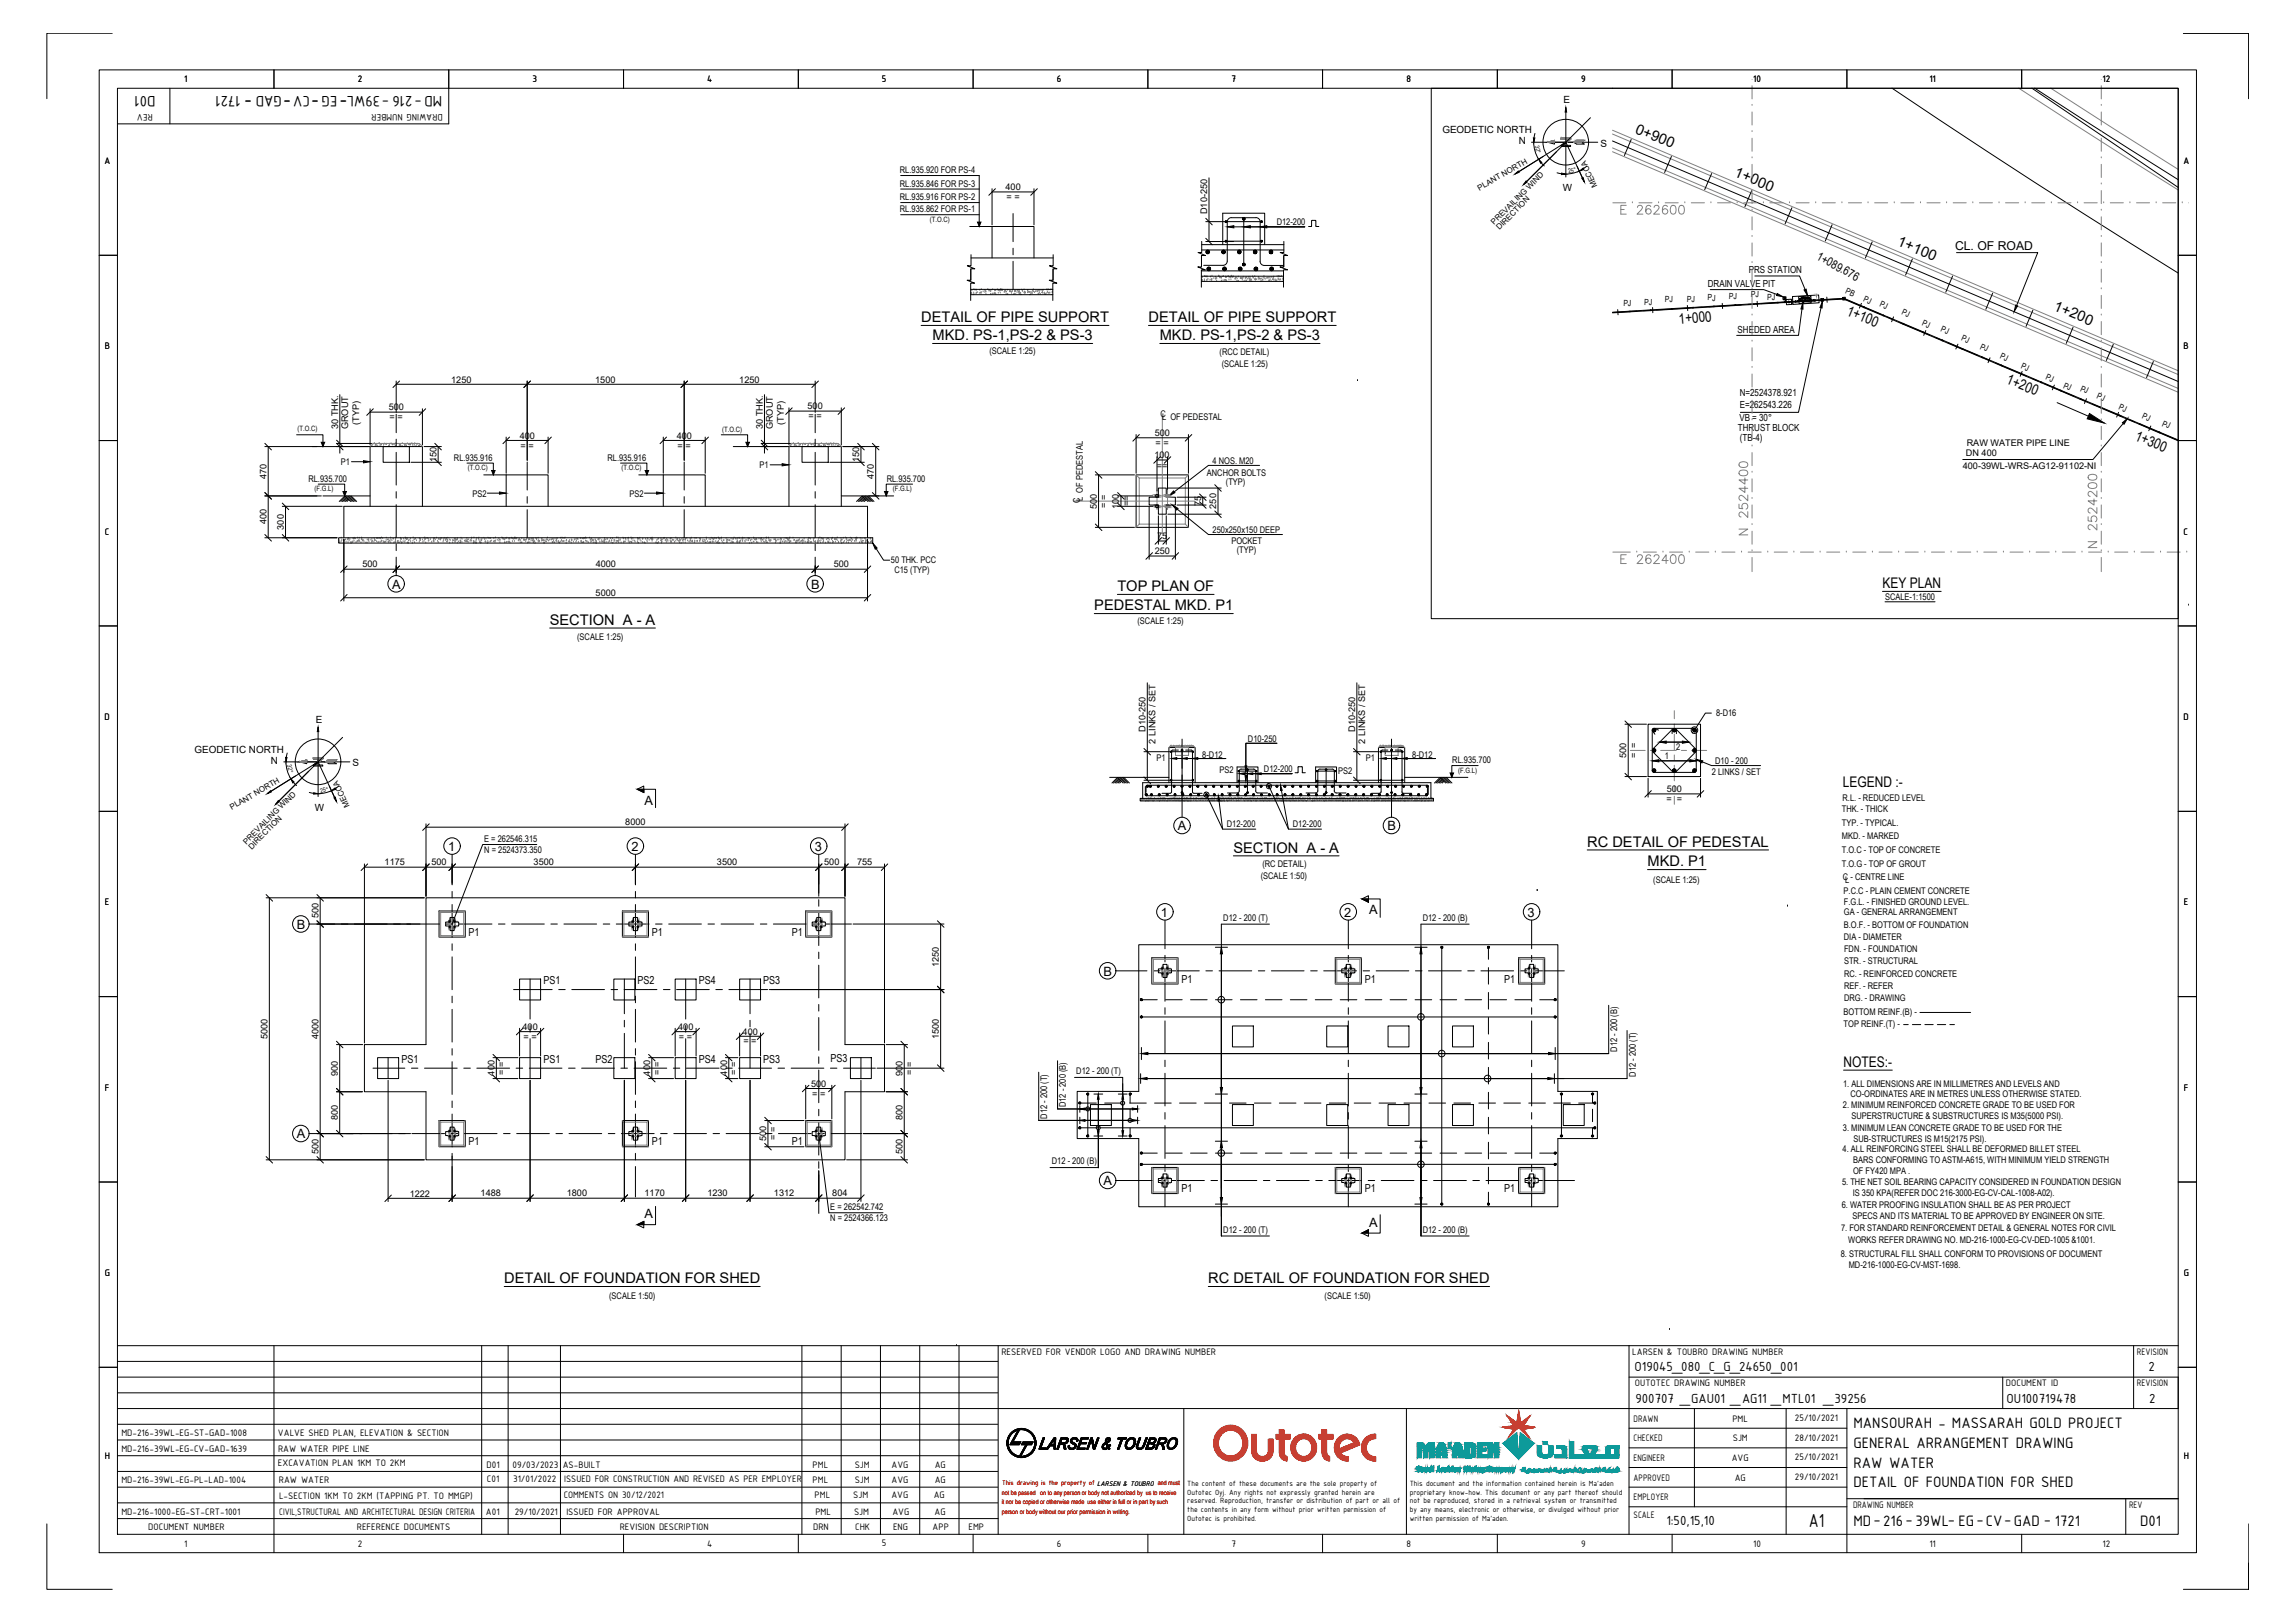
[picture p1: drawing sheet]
<svg xmlns="http://www.w3.org/2000/svg" width="841mm" height="594mm" viewBox="0 0 841 594" stroke-linecap="round" stroke-linejoin="round" font-family="sans-serif">
<defs><g id="words">
<text font-size="7.4" x="662.9" y="559.3">A1</text>
<text font-size="7.1" fill="#808080" x="593" y="207.8">E 262400</text>
<g font-size="6.6" fill="#808080">
<text x="593" y="79.7">E 262600</text>
<text x="641.7" y="197.2" transform="rotate(-90 641.7 197.2)">N 2524400</text>
<text x="769.8" y="201.8" transform="rotate(-90 769.8 201.8)">N 2524200</text>
</g>
<g font-size="6">
<text x="57" y="35.2" transform="rotate(180 57 35.2)">D01</text>
<text x="162" y="35.2" transform="rotate(180 162 35.2)">MD-216 -39WL-EG -CV-GAD - 1721</text>
<text x="92.2" y="36" transform="rotate(180 92.2 36)">-</text>
<text x="106.6" y="36" transform="rotate(180 106.6 36)">-</text>
<text x="116.8" y="36" transform="rotate(180 116.8 36)">-</text>
<text x="127.2" y="36" transform="rotate(180 127.2 36)">-</text>
<text x="679.2" y="523.1">MANSOURAH - MASSARAH GOLD PROJECT</text>
<text x="679.2" y="530.3">GENERAL ARRANGEMENT DRAWING</text>
<text x="679.2" y="537.5">RAW WATER</text>
<text x="679.2" y="544.7">DETAIL OF FOUNDATION FOR SHED</text>
<text x="679.2" y="559.1">MD-216-39WL- EG-CV-GAD - 1721</text>
<text x="784.3" y="559.1">D01</text>
</g>
<g font-size="5.4">
<text x="598.9" y="48.6" transform="rotate(22 598.9 48.6)">0+900</text>
<text x="635.3" y="64.5" transform="rotate(22 635.3 64.5)">1+000</text>
<text x="695" y="89.9" transform="rotate(22 695 89.9)">1+100</text>
<text x="752.3" y="113.6" transform="rotate(22 752.3 113.6)">1+200</text>
<text x="337.6" y="118.1">DETAIL OF PIPE SUPPORT</text>
<text x="420.9" y="118.1">DETAIL OF PIPE SUPPORT</text>
<text x="615.4" y="118.7" transform="rotate(-5 615.4 118.7)">1+000</text>
<text x="676.4" y="115.3" transform="rotate(22 676.4 115.3)">1+100</text>
<text x="341.7" y="124.7">MKD. PS-1,PS-2 &amp; PS-3</text>
<text x="425" y="124.7">MKD. PS-1,PS-2 &amp; PS-3</text>
<text x="735" y="140.4" transform="rotate(22 735 140.4)">1+200</text>
<text x="782.1" y="161.1" transform="rotate(23 782.1 161.1)">1+300</text>
<text x="689.8" y="215.5">KEY PLAN</text>
<text x="409.5" y="216.6">TOP PLAN OF</text>
<text x="401" y="223.6">PEDESTAL MKD. P1</text>
<text x="201.5" y="228.9">SECTION A - A</text>
<text x="675.4" y="288.2">LEGEND :-</text>
<text x="581.6" y="310.2">RC DETAIL OF PEDESTAL</text>
<text x="452" y="312.3">SECTION A - A</text>
<text x="603.7" y="317.4">MKD. P1</text>
<text x="675.6" y="390.8">NOTES:-</text>
<text x="184.8" y="470.1">DETAIL OF FOUNDATION FOR SHED</text>
<text x="442.8" y="470.1">RC DETAIL OF FOUNDATION FOR SHED</text>
</g>
<g font-size="5.2">
<text x="599" y="502">O19045_080_C_G_24650_001</text>
<text x="787.3" y="502">2</text>
<text x="599.3" y="514">900707 _GAU01 _AG11 _MTL01 _39256</text>
<text x="735.4" y="514">OU100719478</text>
<text x="787.6" y="514">2</text>
<text x="610.6" y="558.7">1:50,15,10</text>
</g>
<g font-size="4.7">
<text x="143.7" y="215.6">A</text>
<text x="297.2" y="215.6">B</text>
<text x="236.2" y="294.8">A</text>
<text x="431.7" y="304.1">A</text>
<text x="508.5" y="304.1">B</text>
<text x="164.2" y="311.6">1</text>
<text x="231.4" y="311.6">2</text>
<text x="298.6" y="311.6">3</text>
<text x="425.4" y="335.7">1</text>
<text x="492.6" y="335.7">2</text>
<text x="501.8" y="334.9">A</text>
<text x="559.8" y="335.7">3</text>
<text x="108.7" y="340.2">B</text>
<text x="404.4" y="357.3">B</text>
<text x="108.7" y="416.9">A</text>
<text x="404.4" y="434.1">A</text>
<text x="236.2" y="446.2">A</text>
<text x="501.8" y="449.3">A</text>
</g>
<g font-size="4.5">
<text x="665.4" y="94.9" transform="rotate(28 665.4 94.9)">1+089.676</text>
<text x="716.4" y="91.4">CL. OF ROAD</text>
</g>
<g font-size="4">
<text x="171.7" y="342.7">P1</text>
<text x="238.9" y="342.7">P1</text>
<text x="290.2" y="342.7">P1</text>
<text x="432.9" y="359.9">P1</text>
<text x="500.2" y="359.9">P1</text>
<text x="551.2" y="359.9">P1</text>
<text x="199.1" y="360.6">PS1</text>
<text x="233.7" y="360.6">PS2</text>
<text x="256.1" y="360.6">PS4</text>
<text x="279.7" y="360.6">PS3</text>
<text x="147.1" y="389.4">PS1</text>
<text x="199.1" y="389.4">PS1</text>
<text x="218.2" y="389.4">PS2</text>
<text x="256.1" y="389.4">PS4</text>
<text x="279.7" y="389.4">PS3</text>
<text x="304.4" y="389.1">PS3</text>
<text x="171.7" y="419.5">P1</text>
<text x="238.9" y="419.5">P1</text>
<text x="290.2" y="419.5">P1</text>
<text x="432.9" y="436.7">P1</text>
<text x="500.2" y="436.7">P1</text>
<text x="551.2" y="436.7">P1</text>
</g>
<g font-size="3.7">
<text x="67.5" y="30">1</text>
<text x="131.1" y="30.1">2</text>
<text x="195.1" y="30">3</text>
<text x="259.2" y="30">4</text>
<text x="323.2" y="30">5</text>
<text x="387.3" y="30.1">6</text>
<text x="451.3" y="30">7</text>
<text x="515.4" y="30">8</text>
<text x="579.5" y="30">9</text>
<text x="642.4" y="30">10</text>
<text x="707" y="30">11</text>
<text x="770.5" y="30.1">12</text>
<text x="56" y="41.8" transform="rotate(180 56 41.8)">REV</text>
<text x="162.2" y="41.8" transform="rotate(180 162.2 41.8)">DRAWING NUMBER</text>
<text x="38.3" y="60">A</text>
<text x="800.1" y="60">A</text>
<text x="38.4" y="127.9">B</text>
<text x="800.2" y="127.9">B</text>
<text x="38.4" y="195.8">C</text>
<text x="800.2" y="195.8">C</text>
<text x="38.3" y="263.6">D</text>
<text x="800.2" y="263.6">D</text>
<text x="38.4" y="331.5">E</text>
<text x="800.3" y="331.5">E</text>
<text x="38.5" y="399.4">F</text>
<text x="800.3" y="399.4">F</text>
<text x="38.4" y="467.3">G</text>
<text x="800.3" y="467.3">G</text>
<text x="367" y="496.3">RESERVED FOR VENDOR LOGO AND DRAWING NUMBER</text>
<text x="598.2" y="496.3">LARSEN &amp; TOUBRO DRAWING NUMBER</text>
<text x="783.1" y="496.3">REVISION</text>
<text x="599.1" y="507.8">OUTOTEC DRAWING NUMBER</text>
<text x="735.1" y="507.8">DOCUMENT ID</text>
<text x="783.1" y="507.8">REVISION</text>
<text x="598.7" y="520.7">DRAWN</text>
<text x="634.9" y="520.6">PML</text>
<text x="657.8" y="520.3">25/10/2021</text>
<text x="44.5" y="526">MD-216-39WL-EG-ST-GAD-1008</text>
<text x="101.8" y="526">VALVE SHED PLAN, ELEVATION &amp; SECTION</text>
<text x="598.7" y="527.9">CHECKED</text>
<text x="635" y="527.9">SJM</text>
<text x="657.8" y="527.8">28/10/2021</text>
<text x="44.5" y="531.7">MD-216-39WL-EG-CV-GAD-1639</text>
<text x="101.9" y="531.7">RAW WATER PIPE LINE</text>
<text x="38.4" y="534.2">H</text>
<text x="101.8" y="537">EXCAVATION PLAN 1KM TO 2KM</text>
<text x="178.3" y="537.5">D01</text>
<text x="187.8" y="537.5">09/03/2023</text>
<text x="206.2" y="537.5">AS-BUILT</text>
<text x="297.8" y="537.5">PML</text>
<text x="313.2" y="537.5">SJM</text>
<text x="326.7" y="537.5">AVG</text>
<text x="342.5" y="537.5">AG</text>
<text x="598.7" y="535.1">ENGINEER</text>
<text x="634.6" y="535">AVG</text>
<text x="657.8" y="534.9">25/10/2021</text>
<text x="800.3" y="534.2">H</text>
<text x="44.5" y="543.2">MD-216-39WL-EG-PL-LAD-1004</text>
<text x="102.2" y="543.2">RAW WATER</text>
<text x="178.5" y="542.9">C01</text>
<text x="188" y="542.9">31/01/2022</text>
<text x="206.8" y="542.8">ISSUED FOR CONSTRUCTION AND REVISED AS PER EMPLOYER</text>
<text x="297.8" y="543.2">PML</text>
<text x="313.2" y="543.2">SJM</text>
<text x="326.7" y="543.2">AVG</text>
<text x="342.5" y="543.2">AG</text>
<text x="598.7" y="542.3">APPROVED</text>
<text x="635.7" y="542.4">AG</text>
<text x="657.8" y="542.1">29/10/2021</text>
<text x="102.3" y="549">L-SECTION 1KM TO 2KM (TAPPING PT. TO MMGP)</text>
<text x="206.6" y="548.6">COMMENTS ON 30/12/2021</text>
<text x="298.5" y="548.6">PML</text>
<text x="312.7" y="548.6">SJM</text>
<text x="326.7" y="548.6">AVG</text>
<text x="342.2" y="548.6">AG</text>
<text x="598.7" y="549.5">EMPLOYER</text>
<text x="44.5" y="554.8">MD-216-1000-EG-ST-CRT-1001</text>
<text x="102.3" y="554.8">CIVIL,STRUCTURAL AND ARCHITECTURAL DESIGN CRITERIA</text>
<text x="178.1" y="554.8">A01</text>
<text x="188.6" y="554.8">29/10/2021</text>
<text x="207.5" y="554.9">ISSUED FOR APPROVAL</text>
<text x="298.8" y="554.8">PML</text>
<text x="313" y="554.8">SJM</text>
<text x="327" y="554.8">AVG</text>
<text x="342.5" y="554.8">AG</text>
<text x="598.7" y="556.1">SCALE</text>
<text x="679.1" y="552.5">DRAWING NUMBER</text>
<text x="780.2" y="552.5">REV</text>
<text x="54.3" y="560.3">DOCUMENT NUMBER</text>
<text x="130.8" y="560.3">REFERENCE DOCUMENTS</text>
<text x="227.1" y="560.3">REVISION DESCRIPTION</text>
<text x="298" y="560.3">DRN</text>
<text x="313.4" y="560.3">CHK</text>
<text x="327.3" y="560.3">ENG</text>
<text x="341.7" y="560.3">APP</text>
<text x="354.9" y="560.3">EMP</text>
<text x="67.5" y="566.4">1</text>
<text x="131.1" y="566.5">2</text>
<text x="259.2" y="566.4">4</text>
<text x="323.2" y="566.4">5</text>
<text x="387.3" y="566.5">6</text>
<text x="451.3" y="566.4">7</text>
<text x="515.4" y="566.4">8</text>
<text x="579.5" y="566.5">9</text>
<text x="642.4" y="566.4">10</text>
<text x="707" y="566.4">11</text>
<text x="770.5" y="566.5">12</text>
</g>
<g font-size="3.6">
<text x="573" y="37.8">E</text>
<text x="528.6" y="48.8">GEODETIC NORTH</text>
<text x="556.5" y="52.8">N</text>
<text x="586.5" y="53.7">S</text>
<text x="572.7" y="70">W</text>
<text x="640.8" y="100">PRS STATION</text>
<text x="625.8" y="105.1">DRAIN VALVE PIT</text>
<text x="636.8" y="121.8">SHEDED AREA</text>
<text x="637.5" y="145.2">N=2524378.921</text>
<text x="637.5" y="149.5">E=262543.226</text>
<text x="637.4" y="154.3">VB = 30°</text>
<text x="636.8" y="157.8">THRUST BLOCK</text>
<text x="637.6" y="161.4">(TB-4)</text>
<text x="115.7" y="264.8">E</text>
<text x="71.3" y="275.7">GEODETIC NORTH</text>
<text x="99.3" y="279.8">N</text>
<text x="129.2" y="280.7">S</text>
<text x="115.4" y="297">W</text>
</g>
<g font-size="3.4">
<text x="368.5" y="69.7">400</text>
<text x="368.8" y="73.3">= =</text>
<text x="442.4" y="78.4" transform="rotate(-90 442.4 78.4)">D10-250</text>
<text x="362.6" y="129.7">(SCALE 1:25)</text>
<text x="446.9" y="129.9">(RCC DETAIL)</text>
<text x="447.7" y="134.6">(SCALE 1:25)</text>
<text x="165.3" y="140.1">1250</text>
<text x="218.1" y="140.1">1500</text>
<text x="270.9" y="140.1">1250</text>
<text x="295.9" y="149.9">500</text>
<text x="131.6" y="155.5" transform="rotate(-90 131.6 155.5)">(TYP)</text>
<text x="142.4" y="150.3">500</text>
<text x="142.8" y="154">= =</text>
<text x="287.2" y="155.5" transform="rotate(-90 287.2 155.5)">(TYP)</text>
<text x="296.3" y="153.6">= =</text>
<text x="425.2" y="152.7">C</text>
<text x="425.9" y="153.8">L OF PEDESTAL</text>
<text x="123.9" y="157.2" transform="rotate(-90 123.9 157.2)">30 THK.</text>
<text x="127.6" y="157.2" transform="rotate(-90 127.6 157.2)">GROUT</text>
<text x="190.4" y="160.7">400</text>
<text x="248" y="160.7">400</text>
<text x="279.5" y="157.2" transform="rotate(-90 279.5 157.2)">30 THK.</text>
<text x="283.2" y="157.2" transform="rotate(-90 283.2 157.2)">GROUT</text>
<text x="423.1" y="159.7">500</text>
<text x="190.7" y="164.3">= =</text>
<text x="248.3" y="164.3">= =</text>
<text x="423" y="167.7">100</text>
<text x="423.5" y="163.4">= =</text>
<text x="720.4" y="166.9">DN 400</text>
<text x="720.7" y="163.4">RAW WATER PIPE LINE</text>
<text x="159.9" y="169.4" transform="rotate(-90 159.9 169.4)">150</text>
<text x="314.9" y="169.4" transform="rotate(-90 314.9 169.4)">150</text>
<text x="424" y="171.7">==</text>
<text x="719.3" y="171.6">400-39WL-WRS-AG12-91102-NI</text>
<text x="97.6" y="175.3" transform="rotate(-90 97.6 175.3)">470</text>
<text x="320.3" y="175.3" transform="rotate(-90 320.3 175.3)">470</text>
<text x="395.7" y="184.3" transform="rotate(-90 395.7 184.3)">C</text>
<text x="396.8" y="183.6" transform="rotate(-90 396.8 183.6)">L OF PEDESTAL</text>
<text x="405.6" y="186" transform="rotate(-90 405.6 186)">= =</text>
<text x="414" y="185.5" transform="rotate(-90 414 185.5)">==</text>
<text x="440.1" y="185.4" transform="rotate(-90 440.1 185.4)">75</text>
<text x="401.9" y="186.3" transform="rotate(-90 401.9 186.3)">500</text>
<text x="410" y="186.4" transform="rotate(-90 410 186.4)">100</text>
<text x="445.7" y="186.3" transform="rotate(-90 445.7 186.3)">250</text>
<text x="97.6" y="192.1" transform="rotate(-90 97.6 192.1)">400</text>
<text x="104" y="194" transform="rotate(-90 104 194)">300</text>
<text x="424" y="197.5">75</text>
<text x="423.1" y="203">250</text>
<text x="132.8" y="207.8">500</text>
<text x="218.3" y="207.8">4000</text>
<text x="305.5" y="207.8">500</text>
<text x="218.3" y="218.3">5000</text>
<text x="690.8" y="219.7">SCALE-1:1500</text>
<text x="416.8" y="228.6">(SCALE 1:25)</text>
<text x="211.5" y="234.3">(SCALE 1:25)</text>
<text x="628.8" y="262.2">8-D16</text>
<text x="419.8" y="268" transform="rotate(-90 419.8 268)">D10-250</text>
<text x="496.6" y="268" transform="rotate(-90 496.6 268)">D10-250</text>
<text x="423.5" y="272.4" transform="rotate(-90 423.5 272.4)">2 LINKS / SET</text>
<text x="457.3" y="271.6">D10-250</text>
<text x="500.2" y="272.4" transform="rotate(-90 500.2 272.4)">2 LINKS / SET</text>
<text x="614.3" y="274.8">2</text>
<text x="423.8" y="278.6">P1</text>
<text x="440.6" y="277.5">8-D12</text>
<text x="500.6" y="278.6">P1</text>
<text x="517.5" y="277.5">8-D12</text>
<text x="532.2" y="279.6">RL.935.700</text>
<text x="595.9" y="277.7" transform="rotate(-90 595.9 277.7)">500</text>
<text x="599.9" y="277.7" transform="rotate(-90 599.9 277.7)">= =</text>
<text x="610.1" y="278.1">1</text>
<text x="628.6" y="279.8">D10 - 200</text>
<text x="446.9" y="283.2">PS2</text>
<text x="463.2" y="282.8">D12-200</text>
<text x="490.3" y="283.4">PS2</text>
<text x="627.3" y="283.9">2 LINKS / SET</text>
<text x="610.7" y="293.8">= =</text>
<text x="610.8" y="290.1">500</text>
<text x="675.2" y="293.3">R.L. - REDUCED LEVEL</text>
<text x="674.9" y="297.5">THK. - THICK</text>
<text x="229.1" y="302.3">8000</text>
<text x="449.6" y="303.1">D12-200</text>
<text x="473.7" y="303.1">D12-200</text>
<text x="674.9" y="302.5">TYP. - TYPICAL.</text>
<text x="177.4" y="308.5">E = 262546.315</text>
<text x="674.9" y="307.2">MKD. - MARKED</text>
<text x="141" y="317">1175</text>
<text x="158.1" y="317">500</text>
<text x="177.4" y="312.4">N = 2524373.350</text>
<text x="195.6" y="317">3500</text>
<text x="262.7" y="317">3500</text>
<text x="302" y="317">500</text>
<text x="314.1" y="317">755</text>
<text x="462.6" y="317.7">(RC DETAIL)</text>
<text x="674.9" y="312.6">T.O.C - TOP OF CONCRETE</text>
<text x="674.9" y="317.4">T.O.G - TOP OF GROUT</text>
<text x="462" y="322.1">(SCALE 1:50)</text>
<text x="605.9" y="323.2">(SCALE 1:25)</text>
<text x="675.4" y="322.4">C - CENTRE LINE</text>
<text x="676.2" y="323.4">L</text>
<text x="675.6" y="327.5">P.C.C - PLAIN CEMENT CONCRETE</text>
<text x="675.7" y="331.4">F.G.L. - FINISHED GROUND LEVEL.</text>
<text x="675.7" y="335.3">GA - GENERAL ARRANGEMENT</text>
<text x="116.7" y="336.4" transform="rotate(-90 116.7 336.4)">500</text>
<text x="448.3" y="337.5">D12 - 200 (T)</text>
<text x="521.4" y="337.2">D12 - 200 (B)</text>
<text x="675.7" y="339.9">B.O.F. - BOTTOM OF FOUNDATION</text>
<text x="675.7" y="344.2">DIA - DIAMETER</text>
<text x="675.8" y="348.8">FDN. - FOUNDATION</text>
<text x="675.8" y="353.2">STR. - STRUCTURAL</text>
<text x="344.1" y="354.3" transform="rotate(-90 344.1 354.3)">1250</text>
<text x="675.8" y="357.7">RC. - REINFORCED CONCRETE</text>
<text x="675.8" y="362.2">REF. - REFER</text>
<text x="675.6" y="371.7">BOTTOM REINF.(B) -</text>
<text x="675.8" y="366.7">DRG. - DRAWING</text>
<text x="191.5" y="377.2">400</text>
<text x="248.5" y="377.2">400</text>
<text x="675.6" y="376.2">TOP REINF.(T) -</text>
<text x="98.1" y="380.5" transform="rotate(-90 98.1 380.5)">5000</text>
<text x="116.7" y="380.5" transform="rotate(-90 116.7 380.5)">4000</text>
<text x="191.8" y="380.8">= =</text>
<text x="248.8" y="380.8">= =</text>
<text x="272.1" y="378.9">400</text>
<text x="272.4" y="382.6">= =</text>
<text x="344.1" y="380.6" transform="rotate(-90 344.1 380.6)">1500</text>
<text x="592.6" y="385.2" transform="rotate(-90 592.6 385.2)">D12 - 200 (B)</text>
<text x="123.9" y="394" transform="rotate(-90 123.9 394)">900</text>
<text x="181.2" y="393.9" transform="rotate(-90 181.2 393.9)">400</text>
<text x="184.9" y="393.6" transform="rotate(-90 184.9 393.6)">= =</text>
<text x="238.2" y="393.9" transform="rotate(-90 238.2 393.9)">400</text>
<text x="241.9" y="393.6" transform="rotate(-90 241.9 393.6)">= =</text>
<text x="266.4" y="393.9" transform="rotate(-90 266.4 393.9)">400</text>
<text x="270.1" y="393.6" transform="rotate(-90 270.1 393.6)">= =</text>
<text x="330.7" y="394" transform="rotate(-90 330.7 394)">900</text>
<text x="334.4" y="393.6" transform="rotate(-90 334.4 393.6)">= =</text>
<text x="394.4" y="393.3">D12 - 200 (T)</text>
<text x="599.5" y="394.4" transform="rotate(-90 599.5 394.4)">D12 - 200 (T)</text>
<text x="297.3" y="398">500</text>
<text x="297.6" y="401.7">= =</text>
<text x="675.4" y="398.3">1. ALL DIMENSIONS ARE IN MILLIMETRES AND LEVELS AND</text>
<text x="678.1" y="401.9">CO-ORDINATES ARE IN METRES UNLESS OTHERWISE STATED.</text>
<text x="390.6" y="405.5" transform="rotate(-90 390.6 405.5)">D12 - 200 (B)</text>
<text x="675.4" y="405.8">2. MINIMUM REINFORCED CONCRETE GRADE TO BE USED FOR</text>
<text x="123.9" y="410.3" transform="rotate(-90 123.9 410.3)">800</text>
<text x="330.7" y="410.3" transform="rotate(-90 330.7 410.3)">800</text>
<text x="383.7" y="409.7" transform="rotate(-90 383.7 409.7)">D12 - 200 (T)</text>
<text x="678.5" y="409.9">SUPERSTRUCTURE &amp; SUBSTRUCTURES IS M35(5000 PSI).</text>
<text x="280.8" y="418" transform="rotate(-90 280.8 418)">500</text>
<text x="284.4" y="417.6" transform="rotate(-90 284.4 417.6)">= =</text>
<text x="675.3" y="414.1">3. MINIMUM LEAN CONCRETE GRADE TO BE USED FOR THE</text>
<text x="679.2" y="418.1">SUB-STRUCTURES IS M15(2175 PSI).</text>
<text x="116.7" y="422.8" transform="rotate(-90 116.7 422.8)">500</text>
<text x="330.7" y="422.8" transform="rotate(-90 330.7 422.8)">500</text>
<text x="675.2" y="421.8">4. ALL REINFORCING STEEL SHALL BE DEFORMED BILLET STEEL</text>
<text x="679.1" y="425.8">BARS CONFORMING TO ASTM-A615, WITH MINIMUM YIELD STRENGTH</text>
<text x="385.5" y="426.4">D12 - 200 (B)</text>
<text x="679.1" y="429.9">OF FY420 MPA .</text>
<text x="675" y="434.1">5. THE NET SOIL BEARING CAPACITY CONSIDERED IN FOUNDATION DESIGN</text>
<text x="150.1" y="438.3">1222</text>
<text x="176.1" y="438.2">1488</text>
<text x="207.7" y="438.2">1800</text>
<text x="236.2" y="438.2">1170</text>
<text x="259.2" y="438.2">1230</text>
<text x="283.6" y="438.2">1312</text>
<text x="304.3" y="443.3">E = 262542.742</text>
<text x="305" y="438.2">804</text>
<text x="674.9" y="442.3">6. WATER PROOFING INSULATION SHALL BE AS PER PROJECT</text>
<text x="679" y="438.1">IS 350 KPA(REFER DOC 216-3000-EG-CV-CAL-1008-A02).</text>
<text x="304.3" y="447.3">N = 2524366.123</text>
<text x="678.9" y="446.3">SPECS AND ITS MATERIAL TO BE APPROVED BY ENGINEER ON SITE.</text>
<text x="448.3" y="451.7">D12 - 200 (T)</text>
<text x="521.4" y="451.4">D12 - 200 (B)</text>
<text x="674.7" y="451">7. FOR STANDARD REINFORCEMENT DETAIL &amp; GENERAL NOTES FOR CIVIL</text>
<text x="677.3" y="455.4">WORKS REFER DRAWING NO. MD-216-1000-EG-CV-DED-1005 &amp;1001.</text>
<text x="674.6" y="460.6">8. STRUCTURAL FILL SHALL CONFORM TO PROVISIONS OF DOCUMENT</text>
<text x="677.5" y="464.4">MD-216-1000-EG-CV-MST-1698.</text>
<text x="223.2" y="475.7">(SCALE 1:50)</text>
<text x="485.4" y="475.7">(SCALE 1:50)</text>
</g>
<g font-size="3.3">
<text x="329.8" y="63.5">RL.935.920 FOR PS-4</text>
<text x="329.8" y="68.4">RL.935.846 FOR PS-3</text>
<text x="329.8" y="77.8">RL.935.862 FOR PS-1</text>
<text x="329.8" y="73.3">RL.935.916 FOR PS-2</text>
<text x="467.9" y="82.5">D12-200</text>
<text x="124.9" y="170.4">P1</text>
<text x="166.4" y="168.8">RL.935.916</text>
<text x="222.6" y="168.8">RL.935.916</text>
<text x="278.3" y="171.5">P1</text>
<text x="444.4" y="169.8">4 NOS. M20</text>
<text x="113" y="176.5">RL.935.700</text>
<text x="324.9" y="176.5">RL.935.700</text>
<text x="442.3" y="174.2">ANCHOR BOLTS</text>
<text x="449.2" y="177.6">(TYP)</text>
<text x="173.1" y="181.8">PS2</text>
<text x="230.7" y="181.8">PS2</text>
<text x="444.4" y="195.1">250x250x150 DEEP</text>
<text x="451.3" y="199.1">POCKET</text>
<text x="453.2" y="202.6">(TYP)</text>
<text x="326.5" y="206.3">50 THK. PCC</text>
<text x="327.8" y="209.7">C15 (TYP)</text>
</g>
<g font-size="3.1">
<text x="676.1" y="107.2" transform="rotate(25 676.1 107.2)">PB</text>
<text x="594.9" y="112" transform="rotate(2 594.9 112)">PJ</text>
<text x="602.5" y="111.7" transform="rotate(2 602.5 111.7)">PJ</text>
<text x="610.1" y="110.6" transform="rotate(2 610.1 110.6)">PJ</text>
<text x="618.2" y="110.6" transform="rotate(2 618.2 110.6)">PJ</text>
<text x="625.7" y="110.1" transform="rotate(2 625.7 110.1)">PJ</text>
<text x="633.6" y="109.3" transform="rotate(2 633.6 109.3)">PJ</text>
<text x="641.6" y="108.9" transform="rotate(2 641.6 108.9)">PJ</text>
<text x="647.6" y="109.9" transform="rotate(2 647.6 109.9)">PJ</text>
<text x="682.7" y="110.4" transform="rotate(25 682.7 110.4)">PJ</text>
<text x="688.6" y="112.2" transform="rotate(24 688.6 112.2)">PJ</text>
<text x="696.7" y="115" transform="rotate(25 696.7 115)">PJ</text>
<text x="704.1" y="118.9" transform="rotate(24 704.1 118.9)">PJ</text>
<text x="711" y="121.2" transform="rotate(24 711 121.2)">PJ</text>
<text x="718.6" y="124.5" transform="rotate(24 718.6 124.5)">PJ</text>
<text x="725.5" y="127.7" transform="rotate(25 725.5 127.7)">PJ</text>
<text x="732.7" y="131" transform="rotate(25 732.7 131)">PJ</text>
<text x="740.4" y="134.7" transform="rotate(24 740.4 134.7)">PJ</text>
<text x="749.5" y="138.8" transform="rotate(24 749.5 138.8)">PJ</text>
<text x="755.9" y="141.9" transform="rotate(24 755.9 141.9)">PJ</text>
<text x="762.1" y="143.1" transform="rotate(24 762.1 143.1)">PJ</text>
<text x="768.2" y="145.7" transform="rotate(24 768.2 145.7)">PJ</text>
<text x="776.2" y="149.8" transform="rotate(24 776.2 149.8)">PJ</text>
<text x="784.8" y="153.1" transform="rotate(25 784.8 153.1)">PJ</text>
<text x="792.1" y="155.9" transform="rotate(24 792.1 155.9)">PJ</text>
</g>
<g font-size="3">
<text x="435.1" y="544.2">The content of these documents are the sole property of</text>
<text x="516.6" y="544.2">This document and the information contained herein is Ma'aden</text>
<text x="435.1" y="547.4">Outotec Oyj. Any rights not expressly granted herein are</text>
<text x="435.1" y="550.6">reserved. Reproduction, transfer or distribution of part or all of</text>
<text x="516.6" y="547.4">proprietary know-how. This document or any part thereof should</text>
<text x="516.6" y="550.6">not be reproduced, stored in a retrieval system or transmitted</text>
<text x="435.1" y="553.8">the contents in any form without prior written permission of</text>
<text x="435.1" y="557">Outotec is prohibited.</text>
<text x="516.6" y="553.8">by any means, electronic or otherwise, or divulged without prior</text>
<text x="516.6" y="557">written permission of Ma'aden.</text>
</g>
<g font-size="2.9">
<text x="542.2" y="69.8" transform="rotate(-30 542.2 69.8)">PLANT NORTH</text>
<text x="585.5" y="68.3" transform="rotate(-115 585.5 68.3)">MECCA</text>
<text x="547.6" y="82.5" transform="rotate(-45 547.6 82.5)">PREVAILING WIND</text>
<text x="549.5" y="84.3" transform="rotate(-45 549.5 84.3)">DIRECTION</text>
<text x="84.9" y="296.7" transform="rotate(-30 84.9 296.7)">PLANT NORTH</text>
<text x="128.2" y="295.2" transform="rotate(-115 128.2 295.2)">MECCA</text>
<text x="90.3" y="309.4" transform="rotate(-45 90.3 309.4)">PREVAILING WIND</text>
<text x="92.2" y="311.3" transform="rotate(-45 92.2 311.3)">DIRECTION</text>
</g>
<g font-size="2.7">
<text x="340.8" y="81.2">(T.O.C)</text>
<text x="109" y="158">(T.O.C)</text>
<text x="264.7" y="158.2">(T.O.C)</text>
<text x="171.5" y="172.2">(T.O.C)</text>
<text x="227.7" y="172.2">(T.O.C)</text>
<text x="115.2" y="179.8">(F.G.L)</text>
<text x="327.1" y="179.8">(F.G.L)</text>
<text x="534.4" y="282.9">(F.G.L)</text>
</g>
<text font-size="2.7" fill="#f00" x="367.2" y="544.1">This drawing is the property of LARSEN &amp; TOUBRO and must</text>
<g font-size="2.4" fill="#f00">
<text x="367.1" y="547.5">not be passed on to any person or body not authorized by us to receive</text>
<text x="367.1" y="551">it nor be copied or otherwise made use either in full or in part by such</text>
<text x="367.1" y="554.4">person or body without our prior permission in writing.</text>
</g>
<g font-size="2.3">
<text x="562.5" y="53.4" transform="rotate(77 562.5 53.4)">32°</text>
<text x="574.9" y="63.4" transform="rotate(-12 574.9 63.4)">25°</text>
<text x="105.2" y="280.4" transform="rotate(76 105.2 280.4)">32°</text>
<text x="117.6" y="290.4" transform="rotate(-12 117.6 290.4)">25°</text>
</g>
</g></defs>
<!-- layer: CEN -->
<g fill="none" stroke="#000" stroke-width=".37">
<path d="M371.2 78.2v10.3M371.2 90.9v2.4M371.2 95.7v10.3M145.2 151.7v6.8M298.7 151.7v6.8M145.2 160.9v2.4M145.2 165.7v12M193.2 169.2v10.3M250.7 169.2v10.3M298.7 160.9v2.4M298.7 165.7v12M145.2 180.1v2.3"/>
<path d="M145.2 184.9v12M145.2 199.2v2.5M193.2 181.9v2.4M193.2 186.7v10.3M250.7 181.9v2.4M250.7 186.7v10.3M298.7 180.1v2.3M298.7 184.9v12M298.7 199.2v2.5M145.2 204.1v6.7M298.7 204.1v6.7M433.2 270.7v10.7"/>
<path d="M509.9 270.7v10.7M433.2 283.8v2.4M433.2 288.6v10.7M509.9 283.8v2.4M509.9 288.6v10.7M165.7 313v11.1M232.9 313v11.1M300 313v14.1M113.3 338.4h9.4M125.1 338.4h2.4M129.9 338.4h12M144.3 338.4h2.4"/>
<path d="M149.1 338.4h12M163.5 338.4h2.4M165.7 326.5v2.4M165.7 331.3v12M168.3 338.4h12M182.7 338.4h2.4M187.5 338.4h12M201.9 338.4h2.3M206.7 338.4h11.9M221.1 338.4h2.4M225.8 338.4h12.1M232.9 326.5v2.4"/>
<path d="M232.9 331.3v12M240.2 338.4h2.4M245.1 338.4h11.9M259.4 338.4h2.4M264.2 338.4h12M278.6 338.4h2.4M283.4 338.4h12M297.8 338.4h2.4M300 329.5v2.4M300 334.3v12M302.6 338.4h9.4M426.9 337v10.5"/>
<path d="M494.1 337v10.5M561.3 337v10.5M165.7 345.7v2.4M165.7 350.5v12M194.3 358.6v14.6M228.8 358.6v12.7M232.9 345.7v2.4M232.9 350.5v12M251.3 358.6v14.6M274.9 358.6v12.7M300 348.7v2.4M300 353.5v12"/>
<path d="M409 355.6h11.3M422.7 355.6h2.4M426.9 349.9v2.4M426.9 354.7v12M427.5 355.6h12M441.9 355.6h2.4M446.7 355.6h12M461.1 355.6h2.4M465.9 355.6h12M480.3 355.6h2.4M485.1 355.6h12M494.1 349.9v2.4"/>
<path d="M494.1 354.7v12M499.5 355.6h2.4M504.3 355.6h12M518.7 355.6h2.4M523.5 355.6h12M537.9 355.6h2.4M542.7 355.6h12M557.1 355.6h2.4M561.3 349.9v2.4M561.3 354.7v12M561.9 355.6h11.4M165.7 364.9v2.4"/>
<path d="M165.7 369.7v12M188.2 362.4h14.1M194.3 375.6v2.4M204.8 362.4h2.3M209.5 362.4h12M223.9 362.4h2.4M228.7 362.4h12M228.8 373.7v2.4M228.8 378.5v12.7M232.9 364.9v2.4M232.9 369.7v12M243.1 362.4h2.4"/>
<path d="M247.9 362.4h12M251.3 375.6v2.4M262.3 362.4h2.4M267.1 362.4h14.2M274.9 373.7v2.4M274.9 378.5v12.7M300 367.9v2.4M300 372.7v12M426.9 369.1v2.4M426.9 373.9v12M494.1 369.1v2.4M494.1 373.9v12"/>
<path d="M561.3 369.1v2.4M561.3 373.9v12M136.7 391.2h11.7M142.2 387.4v7.6M150.8 391.2h2.3M155.6 391.2h11.9M165.7 384.1v2.3M165.7 388.9v11.9M170 391.2h2.4M174.7 391.2h12.1M189.1 391.2h2.4M194 391.2h11.9"/>
<path d="M194.3 380.4v14.6M208.4 391.2h2.4M213.1 391.2h12.1M227.5 391.2h2.4M232.4 391.2h11.9M232.9 384.1v2.3M232.9 388.9v11.9M246.7 391.2h2.4M251.3 380.4v14.6M251.5 391.2h12M265.9 391.2h2.4M270.7 391.2h12"/>
<path d="M285.1 391.2h2.4M289.9 391.2h12M300 387.1v2.4M300 391.9v12M304.3 391.2h2.4M309.1 391.2h11.7M315.5 387.4v7.6M426.9 388.3v2.4M426.9 393.1v12M494.1 388.3v2.4M494.1 393.1v12M561.3 388.3v2.4"/>
<path d="M561.3 393.1v12M113.3 415.2h11.2M126.9 415.2h2.5M131.7 415.2h12M146.1 415.2h2.4M150.9 415.2h12M165.3 415.2h2.5M165.7 403.3v2.4M165.7 408v12.1M170.1 415.2h12M184.5 415.2h2.4M189.3 415.2h12"/>
<path d="M203.7 415.2h2.4M208.5 415.2h12M222.9 415.2h2.4M227.7 415.2h12M232.9 403.3v2.4M232.9 408v12.1M242.1 415.2h2.4M246.9 415.2h12M261.3 415.2h2.4M266.1 415.2h12M280.5 415.2h2.4M285.3 415.2h12"/>
<path d="M299.7 415.2h2.4M300 406.3v2.4M300 411.1v12M304.5 415.2h11.3M426.9 407.5v2.4M426.9 412.3v12M494.1 407.5v2.4M494.1 412.3v12M561.3 407.5v2.4M561.3 412.3v12M165.7 422.4v2.4M165.7 427.3v11.1"/>
<path d="M232.9 422.4v2.4M232.9 427.3v11.1M300 425.5v2.4M300 430.3v14.1M409 432.4h13.2M424.6 432.4h2.4M426.9 426.7v2.4M426.9 431.5v10.5M429.4 432.4h12M443.8 432.4h2.4M448.6 432.4h12M463 432.4h2.4"/>
<path d="M467.8 432.4h11.9M482.2 432.4h2.4M486.9 432.4h12.1M494.1 426.7v2.4M494.1 431.5v10.5M501.4 432.4h2.4M506.2 432.4h11.9M520.6 432.4h2.4M525.3 432.4h12.1M539.7 432.4h2.4M544.6 432.4h11.9M559 432.4h2.4"/>
<path d="M561.3 426.7v2.4M561.3 431.5v10.5M563.7 432.4h13.3"/>
</g>
<!-- layer: CI-NEWLINES -->
<g fill="none" stroke="#808080" stroke-width=".37">
<path d="M135.6 163.6l1.2-1.2h16.9l1.1 1.2M289.1 163.6l1.2-1.2h16.9l1.1 1.2M416.3 173.9l1.2 1.2M417.5 175.1h16.9v16.9h-16.9zM435.5 173.9l-1.1 1.2M417.5 192l-1.2 1.2M434.4 192l1.1 1.2M428.4 273.8l.5-.6h8.5l.6 .6M505.1 273.8l.6-.6h8.5l.6 .6M160.9 333.7l.6 .5M161.5 334.2h8.4v8.5h-8.4zM164.2 337.5h3.6"/>
<path d="M164.2 339.4h3.6M164.7 337v2.8M166.7 337v2.9M170.5 333.7l-.6 .5M228.1 333.7l.5 .5M228.6 334.2h8.5v8.5h-8.5zM231.3 337.5h3.6M231.3 339.4h3.6M231.9 337v2.8M233.8 337v2.9M237.6 333.7l-.5 .5M295.3 333.7l.5 .5"/>
<path d="M295.8 334.2h8.5v8.5h-8.5zM298.5 337.5h3.6M298.5 339.4h3.6M299.1 337v2.8M301 337v2.9M304.8 333.7l-.5 .5M161.5 342.7l-.6 .5M169.9 342.7l.6 .5M228.6 342.7l-.5 .5M237.1 342.7l.5 .5M295.8 342.7l-.5 .5M304.3 342.7l.5 .5"/>
<path d="M422.1 350.8l.6 .6M422.7 351.4h8.5v8.4h-8.5zM422.7 359.8l-.6 .6M425.4 354.7h3.5M425.4 356.6h3.5M425.9 354.2v2.8M427.8 354.1v3M431.2 359.8l.5 .6M431.7 350.8l-.5 .6M489.3 350.8l.6 .6M489.9 351.4h8.4v8.4h-8.4zM489.9 359.8l-.6 .6"/>
<path d="M492.6 354.7h3.5M492.6 356.6h3.5M493.1 354.2v2.8M495.1 354.1v3M498.3 359.8l.6 .6M498.9 350.8l-.6 .6M556.5 350.8l.6 .6M557.1 351.4h8.4v8.4h-8.4zM557.1 359.8l-.6 .6M559.8 354.7h3.5M559.8 356.6h3.5M560.3 354.2v2.8"/>
<path d="M562.3 354.1v3M565.5 359.8l.6 .6M566.1 350.8l-.6 .6M160.9 410.4l.6 .6M161.5 411h8.4v8.4h-8.4zM161.5 419.4l-.6 .6M164.2 414.3h3.6M164.2 416.2h3.6M164.7 413.8v2.8M166.7 413.8v2.9M169.9 419.4l.6 .6M170.5 410.4l-.6 .6"/>
<path d="M228.1 410.4l.5 .6M228.6 411h8.5v8.4h-8.5zM228.6 419.4l-.5 .6M231.3 414.3h3.6M231.3 416.2h3.6M231.9 413.8v2.8M233.8 413.8v2.9M237.1 419.4l.5 .6M237.6 410.4l-.5 .6M295.3 410.4l.5 .6M295.8 411h8.5v8.4h-8.5zM295.8 419.4l-.5 .6"/>
<path d="M298.5 414.3h3.6M298.5 416.2h3.6M299.1 413.8v2.8M301 413.8v2.9M304.3 419.4l.5 .6M304.8 410.4l-.5 .6M422.1 427.6l.6 .5M422.7 428.1h8.5v8.5h-8.5zM422.7 436.6l-.6 .6M425.4 431.4h3.5M425.4 433.4h3.5M425.9 430.9v2.9"/>
<path d="M427.8 430.9v3M431.2 436.6l.5 .6M431.7 427.6l-.5 .5M489.3 427.6l.6 .5M489.9 428.1h8.4v8.5h-8.4zM489.9 436.6l-.6 .6M492.6 431.4h3.5M492.6 433.4h3.5M493.1 430.9v2.9M495.1 430.9v3M498.3 436.6l.6 .6M498.9 427.6l-.6 .5"/>
<path d="M556.5 427.6l.6 .5M557.1 428.1h8.4v8.5h-8.4zM557.1 436.6l-.6 .6M559.8 431.4h3.5M559.8 433.4h3.5M560.3 430.9v2.9M562.3 430.9v3M565.5 436.6l.6 .6M566.1 427.6l-.6 .5"/>
</g>
<g fill="none" stroke="#000" stroke-width=".37">
<path d="M355.8 94.5h30.1M363.5 94.5v-11.5h15.4v11.5M440.4 89.6h30.1M448.1 89.6v-11.5h15.4v11.5M355.7 106h30.1M355.7 107.9h30.1M440.3 101.2h30.1M440.3 103.1h30.1M108.7 159.2h9.6v4.4M264.3 159.2h9.7v4.4M116.6 177.3h9.7v4.3M140.4 163.6h9.6v5.7h-9.6z"/>
<path d="M171.1 169.6h9.7v4.3M227.4 169.6h9.7v4.3M293.9 163.6h9.6v5.7h-9.6zM334.4 177.3h-9.6v4.3M416.3 173.9h19.2v19.3h-19.2zM124.1 197h195.7v1.9h-195.7zM126 197v-11.6h191.9v11.6M135.6 185.4v-21.8h19.2v21.8M185.5 185.4v-11.5h15.4v11.5M243.1 185.4v-11.5h15.3v11.5M289.1 185.4v-21.8h19.2v21.8M421.1 182.1h3.4v-3.3h2.9v3.3h3.3v2.9h-3.3v3.3h-2.9v-3.3h-3.4z"/>
<path d="M604 265.2h19.2v19.2h-19.2zM233.5 289.1l2.4-1.2v2.4l-2.4-1.2h6.7v6.7M417.8 292.4h107.5v1h-107.5zM418.7 292.4v-5.7h105.7v5.7M428.4 286.7v-12.9h9.6v12.9M453.3 286.7v-5.8h7.7v5.8M482.1 286.7v-5.8h7.7v5.8M505.1 286.7v-12.9h9.7v12.9M541.7 280.4h-9.7v4.3M156.1 328.8h153.6v53.8h14.4v17.3h-14.4v24.9h-153.6v-24.9h-22.6v-17.3h22.6zM160.9 333.7h9.6v9.5h-9.6zM165 336h1.4v1.7h1.7v1.5h-1.7v1.7h-1.4v-1.7h-1.7v-1.5h1.7z"/>
<path d="M228.1 333.7h9.5v9.5h-9.5zM230.4 337.7h1.7v-1.7h1.5v1.7h1.7v1.5h-1.7v1.7h-1.5v-1.7h-1.7zM295.3 333.7h9.5v9.5h-9.5zM299.3 336h1.5v1.7h1.7v1.5h-1.7v1.7h-1.5v-1.7h-1.7v-1.5h1.7zM499.1 329.3l2.4-1.2v2.3l-2.4-1.1h6.7v6.7M190.4 358.6h7.7v7.7h-7.7zM224.9 358.6h7.7v7.7h-7.7zM247.4 358.6h7.7v7.7h-7.7zM271 358.6h7.7v7.7h-7.7zM417.3 346h153.6v53.7h14.5v17.3h-14.5v25h-153.6v-25h-22.6v-17.3h22.6zM422.1 350.8h9.6v9.6h-9.6zM424.5 354.9h1.7v-1.7h1.4v1.7h1.7v1.4h-1.7v1.7h-1.4v-1.7h-1.7z"/>
<path d="M489.3 350.8h9.6v9.6h-9.6zM491.7 354.9h1.7v-1.7h1.4v1.7h1.7v1.4h-1.7v1.7h-1.4v-1.7h-1.7zM556.5 350.8h9.6v9.6h-9.6zM558.9 354.9h1.7v-1.7h1.4v1.7h1.7v1.4h-1.7v1.7h-1.4v-1.7h-1.7zM451.6 375.8h7.7v7.6h-7.7zM486.2 375.8h7.7v7.6h-7.7zM508.7 375.8h7.6v7.6h-7.6zM532.3 375.8h7.6v7.6h-7.6zM138.4 387.4h7.7v7.6h-7.7zM190.4 387.4h7.7v7.6h-7.7zM224.9 387.4h7.7v7.6h-7.7zM247.4 387.4h7.7v7.6h-7.7z"/>
<path d="M271 387.4h7.7v7.6h-7.7zM311.6 387.4h7.7v7.6h-7.7zM160.9 410.4h9.6v9.6h-9.6zM165 412.8h1.4v1.7h1.7v1.4h-1.7v1.7h-1.4v-1.7h-1.7v-1.4h1.7zM228.1 410.4h9.5v9.6h-9.5zM230.4 414.5h1.7v-1.7h1.5v1.7h1.7v1.4h-1.7v1.7h-1.5v-1.7h-1.7zM295.3 410.4h9.5v9.6h-9.5zM297.6 414.5h1.7v-1.7h1.5v1.7h1.7v1.4h-1.7v1.7h-1.5v-1.7h-1.7zM399.6 404.6h7.7v7.6h-7.7zM451.6 404.6h7.7v7.6h-7.7zM486.2 404.6h7.7v7.6h-7.7zM508.7 404.6h7.6v7.6h-7.6z"/>
<path d="M532.3 404.6h7.6v7.6h-7.6zM572.9 404.6h7.6v7.6h-7.6zM422.1 427.6h9.6v9.6h-9.6zM426.2 430h1.4v1.7h1.7v1.4h-1.7v1.7h-1.4v-1.7h-1.7v-1.4h1.7zM489.3 427.6h9.6v9.6h-9.6zM491.7 431.7h1.7v-1.7h1.4v1.7h1.7v1.4h-1.7v1.7h-1.4v-1.7h-1.7zM556.5 427.6h9.6v9.6h-9.6zM558.9 431.7h1.7v-1.7h1.4v1.7h1.7v1.4h-1.7v1.7h-1.4v-1.7h-1.7zM240.2 441.9v6.6h-6.7l2.4-1.1v2.3l-2.4-1.2M505.8 444.9v6.7h-6.7l2.4-1.2v2.4l-2.4-1.2"/>
<circle cx="424" cy="185.4" r=".49"/>
<circle cx="424" cy="181.6" r=".49"/>
<circle cx="427.8" cy="185.4" r=".49"/>
<circle cx="427.8" cy="181.6" r=".49"/>
<circle cx="164.7" cy="337.4" r=".23"/>
<circle cx="164.7" cy="339.4" r=".23"/>
<circle cx="166.6" cy="339.4" r=".23"/>
<circle cx="166.6" cy="337.4" r=".23"/>
<circle cx="231.9" cy="337.4" r=".23"/>
<circle cx="231.9" cy="339.4" r=".23"/>
<circle cx="233.8" cy="337.4" r=".23"/>
<circle cx="233.8" cy="339.4" r=".23"/>
<circle cx="299" cy="339.4" r=".23"/>
<circle cx="299" cy="337.4" r=".23"/>
<circle cx="301" cy="337.4" r=".23"/>
<circle cx="301" cy="339.4" r=".23"/>
<circle cx="425.9" cy="354.6" r=".23"/>
<circle cx="425.9" cy="356.5" r=".23"/>
<circle cx="427.8" cy="354.6" r=".23"/>
<circle cx="427.8" cy="356.5" r=".23"/>
<circle cx="493.1" cy="354.6" r=".23"/>
<circle cx="493.1" cy="356.5" r=".23"/>
<circle cx="495.1" cy="354.6" r=".23"/>
<circle cx="495.1" cy="356.5" r=".23"/>
<circle cx="560.3" cy="354.6" r=".23"/>
<circle cx="560.3" cy="356.5" r=".23"/>
<circle cx="562.2" cy="356.5" r=".23"/>
<circle cx="562.2" cy="354.6" r=".23"/>
<circle cx="164.7" cy="416.1" r=".23"/>
<circle cx="164.7" cy="414.2" r=".23"/>
<circle cx="166.6" cy="416.1" r=".23"/>
<circle cx="166.6" cy="414.2" r=".23"/>
<circle cx="231.9" cy="416.1" r=".23"/>
<circle cx="231.9" cy="414.2" r=".23"/>
<circle cx="233.8" cy="416.1" r=".23"/>
<circle cx="233.8" cy="414.2" r=".23"/>
<circle cx="299" cy="414.2" r=".23"/>
<circle cx="299" cy="416.1" r=".23"/>
<circle cx="301" cy="416.1" r=".23"/>
<circle cx="301" cy="414.2" r=".23"/>
<circle cx="425.9" cy="433.3" r=".23"/>
<circle cx="425.9" cy="431.4" r=".23"/>
<circle cx="427.8" cy="433.3" r=".23"/>
<circle cx="427.8" cy="431.4" r=".23"/>
<circle cx="493.1" cy="433.3" r=".23"/>
<circle cx="493.1" cy="431.4" r=".23"/>
<circle cx="495.1" cy="431.4" r=".23"/>
<circle cx="495.1" cy="433.3" r=".23"/>
<circle cx="560.3" cy="431.4" r=".23"/>
<circle cx="560.3" cy="433.3" r=".23"/>
<circle cx="562.2" cy="431.4" r=".23"/>
<circle cx="562.2" cy="433.3" r=".23"/>
</g>
<g fill="#808080" stroke="#808080" stroke-width=".37">
<path d="M299.2 337.3v.2z"/>
<path d="M298.9 337.5v.2z"/>
<path d="M301.1 337.3v.2z"/>
<path d="M300.8 337.5v.2z"/>
<path d="M299.2 339.2v.2z"/>
<path d="M298.9 339.4v.2z"/>
<path d="M301.1 339.2v.2z"/>
<path d="M300.9 339.4v.2z"/>
<path d="M299.2 414v.3z"/>
<path d="M298.9 414.3v.2z"/>
<path d="M301.1 414v.3z"/>
<path d="M300.9 414.3v.2z"/>
<path d="M299.2 416v.2z"/>
<path d="M298.9 416.2v.2z"/>
<path d="M301.1 416v.2z"/>
<path d="M300.9 416.2v.2z"/>
<path d="M232 337.3v.2z"/>
<path d="M231.8 337.5v.2z"/>
<path d="M234 337.3v.2z"/>
<path d="M233.7 337.5v.2z"/>
<path d="M232.1 339.2v.2z"/>
<path d="M231.8 339.4v.2z"/>
<path d="M234 339.2v.2z"/>
<path d="M233.7 339.4v.2z"/>
<path d="M232.1 414v.3z"/>
<path d="M231.8 414.3v.2z"/>
<path d="M234 414v.3z"/>
<path d="M233.7 414.3v.2z"/>
<path d="M232.1 416v.2z"/>
<path d="M231.8 416.2v.2z"/>
<path d="M234 416v.2z"/>
<path d="M233.7 416.2v.2z"/>
<path d="M164.8 337.3v.2z"/>
<path d="M164.6 337.5v.2z"/>
<path d="M166.8 337.3v.2z"/>
<path d="M166.5 337.5v.2z"/>
<path d="M164.9 339.2v.2z"/>
<path d="M164.6 339.4v.2z"/>
<path d="M166.8 339.2v.2z"/>
<path d="M166.5 339.4v.2z"/>
<path d="M164.9 414v.3z"/>
<path d="M164.6 414.3v.2z"/>
<path d="M166.8 414v.3z"/>
<path d="M166.5 414.3v.2z"/>
<path d="M164.9 416v.2z"/>
<path d="M164.6 416.2v.2z"/>
<path d="M166.8 416v.2z"/>
<path d="M166.5 416.2v.2z"/>
<path d="M423.8 185h.2z"/>
<path d="M424 185.9h.3z"/>
<path d="M423.8 181.2h.2z"/>
<path d="M424 182h.3z"/>
<path d="M427.6 185h.2z"/>
<path d="M427.8 185.9h.3z"/>
<path d="M427.6 181.2h.2z"/>
<path d="M427.8 182h.3z"/>
<path d="M560.5 354.4v.3z"/>
<path d="M560.2 354.7v.2z"/>
<path d="M560.2 354.4l-.1 .3z"/>
<path d="M562.4 354.4v.3z"/>
<path d="M562.1 354.7v.2z"/>
<path d="M562.1 354.4l-.1 .3z"/>
<path d="M560.4 356.3v.3z"/>
<path d="M560.2 356.6v.2z"/>
<path d="M562.4 356.3v.3z"/>
<path d="M562.1 356.6v.2z"/>
<path d="M560.4 431.2v.2z"/>
<path d="M560.2 431.4v.2z"/>
<path d="M562.3 431.2v.2z"/>
<path d="M562.1 431.4v.2z"/>
<path d="M560.4 433.1v.3z"/>
<path d="M560.2 433.4v.2z"/>
<path d="M562.4 433.1v.3z"/>
<path d="M562.2 433.4v.2z"/>
<path d="M493.3 354.4v.3z"/>
<path d="M493 354.7v.2z"/>
<path d="M495.2 354.4v.3z"/>
<path d="M494.9 354.7v.2z"/>
<path d="M493.3 356.3v.3z"/>
<path d="M493 356.6v.2z"/>
<path d="M495.2 356.3v.3z"/>
<path d="M494.9 356.6v.2z"/>
<path d="M494.9 356.3v.3z"/>
<path d="M493.3 431.2v.2z"/>
<path d="M493 431.4v.2z"/>
<path d="M495.2 431.2v.2z"/>
<path d="M494.9 431.4v.2z"/>
<path d="M493.3 433.1v.3z"/>
<path d="M493 433.4v.2z"/>
<path d="M495.2 433.1v.3z"/>
<path d="M495 433.4v.2z"/>
<path d="M426.1 354.4v.3z"/>
<path d="M425.8 354.7v.2z"/>
<path d="M428 354.4v.3z"/>
<path d="M427.8 354.7v.2z"/>
<path d="M426.1 356.3v.3z"/>
<path d="M425.8 356.6v.2z"/>
<path d="M428 356.3v.3z"/>
<path d="M427.8 356.6v.2z"/>
<path d="M426.1 431.2v.2z"/>
<path d="M425.8 431.4v.2z"/>
<path d="M428 431.2v.2z"/>
<path d="M427.7 431.4v.2z"/>
<path d="M426.1 433.1v.3z"/>
<path d="M425.9 433.4v.2z"/>
<path d="M428 433.1v.3z"/>
<path d="M427.8 433.4v.2z"/>
<path d="M299.3 337.5l-.1 .2zM299.2 337.5v.2z"/>
<path d="M299.2 337.5v.2zM299.2 337.5v.2z"/>
<path d="M299.2 337.5v.2zM299.2 337.5v.2z"/>
<path d="M299.2 337.3v.2zM299.2 337.3v.2z"/>
<path d="M299.2 337.5l-.1 .2zM299.1 337.5v.2z"/>
<path d="M299.2 337.3l-.1 .2zM299.1 337.3v.2z"/>
<path d="M299.1 337.5v.2zM299.1 337.5v.2z"/>
<path d="M299.1 337.3v.2zM299.1 337.3v.2z"/>
<path d="M299.1 337.5l-.1 .2zM299 337.5v.2z"/>
<path d="M299.1 337.3l-.1 .2zM299 337.3v.2z"/>
<path d="M299 337.5v.2zM299 337.5v.2z"/>
<path d="M299 337.3v.2zM299 337.3v.2z"/>
<path d="M299 337.5v.2zM298.9 337.5v.2z"/>
<path d="M299 337.3l-.1 .2zM298.9 337.3v.2z"/>
<path d="M298.9 337.5v.2zM298.9 337.5v.2z"/>
<path d="M298.9 337.3v.2zM298.9 337.3v.2z"/>
<path d="M301.2 337.5l-.1 .2zM301.1 337.5v.2z"/>
<path d="M301.1 337.5v.2zM301.1 337.5v.2z"/>
<path d="M301.1 337.5v.2zM301.1 337.5v.2z"/>
<path d="M301.1 337.3v.2zM301.1 337.3v.2z"/>
<path d="M301.1 337.5v.2zM301.1 337.5v.2z"/>
<path d="M301.1 337.3v.2zM301.1 337.3v.2z"/>
<path d="M301.1 337.5l-.1 .2zM301 337.5v.2z"/>
<path d="M301.1 337.3l-.1 .2zM301 337.3v.2z"/>
<path d="M301 337.5v.2zM301 337.5v.2z"/>
<path d="M301 337.3v.2zM301 337.3v.2z"/>
<path d="M301 337.5l-.1 .2zM300.9 337.5v.2z"/>
<path d="M301 337.3l-.1 .2zM300.9 337.3v.2z"/>
<path d="M300.9 337.5v.2zM300.9 337.5v.2z"/>
<path d="M300.9 337.3v.2zM300.9 337.3v.2z"/>
<path d="M300.9 337.5l-.1 .2zM300.8 337.5v.2z"/>
<path d="M300.9 337.3l-.1 .2zM300.9 337.3l-.1 .2z"/>
<path d="M299.2 339.4v.2zM299.2 339.4v.2z"/>
<path d="M299.2 339.2v.2zM299.2 339.2v.2z"/>
<path d="M299.2 339.4v.2zM299.2 339.4v.2z"/>
<path d="M299.2 339.2l-.1 .2zM299.1 339.2v.2z"/>
<path d="M299.2 339.4l-.1 .2zM299.1 339.4v.2z"/>
<path d="M299.1 339.4v.2zM299.1 339.4v.2z"/>
<path d="M299.1 339.2v.2zM299.1 339.2v.2z"/>
<path d="M299.1 339.4l-.1 .2zM299 339.4v.2z"/>
<path d="M299.1 339.2l-.1 .2zM299 339.2v.2z"/>
<path d="M299 339.4v.2zM299 339.4v.2z"/>
<path d="M299 339.2v.2zM299 339.2v.2z"/>
<path d="M299 339.4l-.1 .2zM298.9 339.4v.2z"/>
<path d="M299 339.2l-.1 .2zM299 339.2l-.1 .2z"/>
<path d="M298.9 339.2v.2zM298.9 339.2v.2z"/>
<path d="M298.9 339.2v.2zM298.9 339.2v.2z"/>
<path d="M301.1 339.4v.2zM301.1 339.4v.2z"/>
<path d="M301.1 339.2v.2zM301.1 339.2v.2z"/>
<path d="M301.1 339.4v.2zM301.1 339.4v.2z"/>
<path d="M301.1 339.2v.2zM301.1 339.2v.2z"/>
<path d="M301.1 339.4v.2zM301.1 339.4v.2z"/>
<path d="M301.1 339.4l-.1 .2zM301 339.4v.2z"/>
<path d="M301.1 339.2l-.1 .2zM301 339.2v.2z"/>
<path d="M301 339.4v.2zM301 339.4v.2z"/>
<path d="M301 339.2v.2zM301 339.2v.2z"/>
<path d="M301 339.4l-.1 .2zM300.9 339.4v.2z"/>
<path d="M301 339.2l-.1 .2zM300.9 339.2v.2z"/>
<path d="M300.9 339.4v.2zM300.9 339.4v.2z"/>
<path d="M300.9 339.2v.2zM300.9 339.2v.2z"/>
<path d="M300.9 339.2l-.1 .2zM300.8 339.2v.2z"/>
<path d="M300.8 339.2v.2zM300.8 339.2v.2z"/>
<path d="M299.2 414.3v.2zM299.2 414.3v.2z"/>
<path d="M299.2 414v.3zM299.2 414v.3z"/>
<path d="M299.2 414.3v.2zM299.2 414.3v.2z"/>
<path d="M299.2 414v.3zM299.2 414v.3z"/>
<path d="M299.2 414.3l-.1 .2zM299.1 414.3v.2z"/>
<path d="M299.2 414l-.1 .3zM299.1 414v.3z"/>
<path d="M299.1 414.3v.2zM299.1 414.3v.2z"/>
<path d="M299.1 414v.3zM299.1 414v.3z"/>
<path d="M299.1 414.3l-.1 .2zM299 414.3v.2z"/>
<path d="M299.1 414l-.1 .3zM299 414v.3z"/>
<path d="M299 414.3v.2zM299 414.3v.2z"/>
<path d="M299 414v.3zM299 414v.3z"/>
<path d="M299 414.3l-.1 .2zM298.9 414.3v.2z"/>
<path d="M299 414l-.1 .3zM299 414l-.1 .3z"/>
<path d="M298.9 414v.3zM298.9 414v.3z"/>
<path d="M298.9 414v.3zM298.9 414v.3z"/>
<path d="M301.1 414.3v.2zM301.1 414.3v.2z"/>
<path d="M301.1 414v.3zM301.1 414v.3z"/>
<path d="M301.1 414.3v.2zM301.1 414.3v.2z"/>
<path d="M301.1 414v.3zM301.1 414v.3z"/>
<path d="M301.1 414.3v.2zM301.1 414.3v.2z"/>
<path d="M301.1 414v.3zM301.1 414v.3z"/>
<path d="M301.1 414.3l-.1 .2zM301 414.3v.2z"/>
<path d="M301.1 414l-.1 .3zM301 414v.3z"/>
<path d="M301 414.3v.2zM301 414.3v.2z"/>
<path d="M301 414v.3zM301 414v.3z"/>
<path d="M301 414.3l-.1 .2zM300.9 414.3v.2z"/>
<path d="M301 414l-.1 .3zM300.9 414v.3z"/>
<path d="M300.9 414.3v.2zM300.9 414.3v.2z"/>
<path d="M300.9 414v.3zM300.9 414v.3z"/>
<path d="M300.9 414l-.1 .3zM300.8 414v.3z"/>
<path d="M300.8 414v.3zM300.8 414v.3z"/>
<path d="M299.2 416.2v.2zM299.2 416.2v.2z"/>
<path d="M299.2 416v.2zM299.2 416v.2z"/>
<path d="M299.2 416.2v.2zM299.2 416.2v.2z"/>
<path d="M299.2 416l-.1 .2zM299.1 415.9v.3z"/>
<path d="M299.2 416.2l-.1 .2zM299.1 416.2v.2z"/>
<path d="M299.1 416.2v.2zM299.1 416.2v.2z"/>
<path d="M299.1 415.9v.3zM299.1 415.9v.3z"/>
<path d="M299.1 416.2l-.1 .2zM299 416.2v.2z"/>
<path d="M299.1 415.9l-.1 .3zM299 415.9v.3z"/>
<path d="M299 416.2v.2zM299 416.2v.2z"/>
<path d="M299 415.9v.3zM299 415.9v.3z"/>
<path d="M299 416.2l-.1 .2zM298.9 416.2v.2z"/>
<path d="M299 416l-.1 .2zM298.9 416v.2z"/>
<path d="M298.9 416v.2zM298.9 416v.2z"/>
<path d="M301.1 416.2v.2zM301.1 416.2v.2z"/>
<path d="M301.1 416v.2zM301.1 416v.2z"/>
<path d="M301.1 416.2v.2zM301.1 416.2v.2z"/>
<path d="M301.1 416v.2zM301.1 415.9v.3z"/>
<path d="M301.1 416.2v.2zM301.1 416.2v.2z"/>
<path d="M301.1 416.2l-.1 .2zM301 416.2v.2z"/>
<path d="M301.1 415.9l-.1 .3zM301 415.9v.3z"/>
<path d="M301 416.2v.2zM301 416.2v.2z"/>
<path d="M301 415.9v.3zM301 415.9v.3z"/>
<path d="M301 416.2v.2zM300.9 416.2v.2z"/>
<path d="M301 415.9l-.1 .3zM301 415.9l-.1 .3z"/>
<path d="M300.9 416.2v.2zM300.9 416.2v.2z"/>
<path d="M300.9 416v.2zM300.9 416v.2z"/>
<path d="M300.9 416l-.1 .2zM300.9 416l-.1 .2z"/>
<path d="M232.1 337.5v.2zM232.1 337.5v.2z"/>
<path d="M232.1 337.5l-.1 .2zM232 337.5v.2z"/>
<path d="M232 337.5v.2zM232 337.5v.2z"/>
<path d="M232 337.3v.2zM232 337.3v.2z"/>
<path d="M232 337.5l-.1 .2zM231.9 337.5v.2z"/>
<path d="M232 337.3l-.1 .2zM231.9 337.3v.2z"/>
<path d="M231.9 337.5v.2zM231.9 337.5v.2z"/>
<path d="M231.9 337.3v.2zM231.9 337.3v.2z"/>
<path d="M231.9 337.5l-.1 .2zM231.8 337.5v.2z"/>
<path d="M231.9 337.3l-.1 .2zM231.8 337.3v.2z"/>
<path d="M231.8 337.5v.2zM231.8 337.5v.2z"/>
<path d="M231.8 337.3v.2zM231.8 337.3v.2z"/>
<path d="M231.8 337.5v.2zM231.8 337.5v.2z"/>
<path d="M231.8 337.3v.2zM231.8 337.3v.2z"/>
<path d="M231.8 337.5v.2zM231.8 337.5v.2z"/>
<path d="M231.8 337.3v.2zM231.8 337.3v.2z"/>
<path d="M234 337.5v.2zM234 337.5v.2z"/>
<path d="M234 337.5v.2zM234 337.5v.2z"/>
<path d="M234 337.5l-.1 .2zM233.9 337.5v.2z"/>
<path d="M234 337.3l-.1 .2zM233.9 337.3v.2z"/>
<path d="M233.9 337.5v.2zM233.9 337.5v.2z"/>
<path d="M233.9 337.3v.2zM233.9 337.3v.2z"/>
<path d="M233.9 337.5l-.1 .2zM233.8 337.5v.2z"/>
<path d="M233.9 337.3l-.1 .2zM233.8 337.3v.2z"/>
<path d="M233.8 337.5v.2zM233.8 337.5v.2z"/>
<path d="M233.8 337.3v.2zM233.8 337.3v.2z"/>
<path d="M233.8 337.5v.2zM233.8 337.5v.2z"/>
<path d="M233.8 337.3v.2zM233.8 337.3v.2z"/>
<path d="M233.8 337.5v.2zM233.7 337.5v.2z"/>
<path d="M233.8 337.3l-.1 .2zM233.7 337.3v.2z"/>
<path d="M233.7 337.5v.2zM233.7 337.5v.2z"/>
<path d="M233.7 337.3v.2zM233.7 337.3v.2z"/>
<path d="M232.1 339.4l-.1 .2zM232 339.4v.2z"/>
<path d="M232.1 339.2l-.1 .2zM232 339.2v.2z"/>
<path d="M232 339.4v.2zM232 339.4v.2z"/>
<path d="M232 339.2v.2zM232 339.2v.2z"/>
<path d="M232 339.4l-.1 .2zM231.9 339.4v.2z"/>
<path d="M231.9 339.4v.2zM231.9 339.4v.2z"/>
<path d="M232 339.2l-.1 .2zM231.9 339.2v.2z"/>
<path d="M231.9 339.4l-.1 .2zM231.8 339.4v.2z"/>
<path d="M231.9 339.2l-.1 .2zM231.8 339.2v.2z"/>
<path d="M231.8 339.4v.2zM231.8 339.4v.2z"/>
<path d="M231.8 339.2v.2zM231.8 339.2v.2z"/>
<path d="M231.8 339.4v.2zM231.8 339.4v.2z"/>
<path d="M231.8 339.2v.2zM231.8 339.2v.2z"/>
<path d="M231.8 339.2v.2zM231.8 339.2v.2z"/>
<path d="M231.8 339.2l-.1 .2zM231.8 339.2l-.1 .2z"/>
<path d="M234 339.4v.2zM234 339.4v.2z"/>
<path d="M234 339.2l-.1 .2zM233.9 339.2v.2z"/>
<path d="M234 339.4l-.1 .2zM233.9 339.4v.2z"/>
<path d="M233.9 339.2v.2zM233.9 339.2v.2z"/>
<path d="M233.9 339.4v.2zM233.9 339.4v.2z"/>
<path d="M233.9 339.4l-.1 .2zM233.8 339.4v.2z"/>
<path d="M233.9 339.2l-.1 .2zM233.8 339.2v.2z"/>
<path d="M233.8 339.4v.2zM233.8 339.4v.2z"/>
<path d="M233.8 339.2v.2zM233.8 339.2v.2z"/>
<path d="M233.8 339.4v.2zM233.8 339.4v.2z"/>
<path d="M233.8 339.2v.2zM233.8 339.2v.2z"/>
<path d="M233.8 339.4l-.1 .2zM233.7 339.4v.2z"/>
<path d="M233.8 339.2l-.1 .2zM233.7 339.2v.2z"/>
<path d="M233.7 339.2v.2zM233.7 339.2v.2z"/>
<path d="M233.7 339.2l-.1 .2zM233.7 339.2l-.1 .2z"/>
<path d="M232.1 414.3l-.1 .2zM232 414.3v.2z"/>
<path d="M232.1 414l-.1 .3zM232 414v.3z"/>
<path d="M232 414.3v.2zM232 414.3v.2z"/>
<path d="M232 414v.3zM232 414v.3z"/>
<path d="M232 414.3l-.1 .2zM231.9 414.3v.2z"/>
<path d="M232 414l-.1 .3zM231.9 414v.3z"/>
<path d="M231.9 414.3v.2zM231.9 414.3v.2z"/>
<path d="M231.9 414v.3zM231.9 414v.3z"/>
<path d="M231.9 414.3l-.1 .2zM231.8 414.3v.2z"/>
<path d="M231.9 414l-.1 .3zM231.8 414v.3z"/>
<path d="M231.8 414.3v.2zM231.8 414.3v.2z"/>
<path d="M231.8 414v.3zM231.8 414v.3z"/>
<path d="M231.8 414.3v.2zM231.8 414.3v.2z"/>
<path d="M231.8 414v.3zM231.8 414v.3z"/>
<path d="M231.8 414v.3zM231.8 414v.3z"/>
<path d="M231.8 414l-.1 .3zM231.8 414l-.1 .3z"/>
<path d="M234 414.3v.2zM234 414.3v.2z"/>
<path d="M234 414v.3zM234 414v.3z"/>
<path d="M234 414.3l-.1 .2zM233.9 414.3v.2z"/>
<path d="M234 414l-.1 .3zM233.9 414v.3z"/>
<path d="M233.9 414.3v.2zM233.9 414.3v.2z"/>
<path d="M233.9 414v.3zM233.9 414v.3z"/>
<path d="M233.9 414.3l-.1 .2zM233.8 414.3v.2z"/>
<path d="M233.9 414l-.1 .3zM233.8 414v.3z"/>
<path d="M233.8 414.3v.2zM233.8 414.3v.2z"/>
<path d="M233.8 414v.3zM233.8 414v.3z"/>
<path d="M233.8 414.3v.2zM233.8 414.3v.2z"/>
<path d="M233.8 414v.3zM233.8 414v.3z"/>
<path d="M233.8 414.3l-.1 .2zM233.7 414.3v.2z"/>
<path d="M233.8 414l-.1 .3zM233.7 414v.3z"/>
<path d="M233.7 414v.3zM233.7 414v.3z"/>
<path d="M233.7 414l-.1 .3zM233.7 414l-.1 .3z"/>
<path d="M232.1 416.2l-.1 .2zM232 416.2v.2z"/>
<path d="M232.1 416l-.1 .2zM232 416v.2z"/>
<path d="M232 416.2v.2zM232 416.2v.2z"/>
<path d="M232 416v.2zM232 415.9v.3z"/>
<path d="M232 416.2l-.1 .2zM231.9 416.2v.2z"/>
<path d="M231.9 416.2v.2zM231.9 416.2v.2z"/>
<path d="M232 415.9l-.1 .3zM231.9 415.9v.3z"/>
<path d="M231.9 416.2l-.1 .2zM231.8 416.2v.2z"/>
<path d="M231.9 415.9l-.1 .3zM231.8 415.9v.3z"/>
<path d="M231.8 416.2v.2zM231.8 416.2v.2z"/>
<path d="M231.8 415.9v.3zM231.8 416v.2z"/>
<path d="M231.8 416.2v.2zM231.8 416.2v.2z"/>
<path d="M231.8 416v.2zM231.8 416v.2z"/>
<path d="M231.8 416v.2zM231.8 416v.2z"/>
<path d="M234 416.2v.2zM234 416.2v.2z"/>
<path d="M234 416l-.1 .2zM233.9 416v.2z"/>
<path d="M234 416.2l-.1 .2zM233.9 416.2v.2z"/>
<path d="M233.9 416v.2zM233.9 415.9v.3z"/>
<path d="M233.9 416.2v.2zM233.9 416.2v.2z"/>
<path d="M233.9 416.2l-.1 .2zM233.8 416.2v.2z"/>
<path d="M233.9 415.9l-.1 .3zM233.8 415.9v.3z"/>
<path d="M233.8 416.2v.2zM233.8 416.2v.2z"/>
<path d="M233.8 415.9v.3zM233.8 415.9v.3z"/>
<path d="M233.8 416.2v.2zM233.8 416.2v.2z"/>
<path d="M233.8 415.9v.3zM233.8 415.9v.3z"/>
<path d="M233.8 416.2l-.1 .2zM233.7 416.2v.2z"/>
<path d="M233.8 416l-.1 .2zM233.7 416v.2z"/>
<path d="M233.7 416v.2zM233.7 416v.2z"/>
<path d="M164.9 337.5v.2zM164.9 337.5v.2z"/>
<path d="M164.9 337.5l-.1 .2zM164.8 337.5v.2z"/>
<path d="M164.8 337.5v.2zM164.8 337.5v.2z"/>
<path d="M164.8 337.3v.2zM164.8 337.3v.2z"/>
<path d="M164.8 337.5v.2zM164.8 337.5v.2z"/>
<path d="M164.8 337.3v.2zM164.8 337.3v.2z"/>
<path d="M164.8 337.5l-.1 .2zM164.7 337.5v.2z"/>
<path d="M164.8 337.3l-.1 .2zM164.7 337.3v.2z"/>
<path d="M164.7 337.5v.2zM164.7 337.5v.2z"/>
<path d="M164.7 337.3v.2zM164.7 337.3v.2z"/>
<path d="M164.7 337.5v.2zM164.7 337.5v.2z"/>
<path d="M164.7 337.3v.2zM164.7 337.3v.2z"/>
<path d="M164.7 337.5v.2zM164.6 337.5v.2z"/>
<path d="M164.7 337.3l-.1 .2zM164.6 337.3v.2z"/>
<path d="M164.6 337.5v.2zM164.6 337.5v.2z"/>
<path d="M164.6 337.3v.2zM164.6 337.3v.2z"/>
<path d="M166.8 337.5v.2zM166.8 337.5v.2z"/>
<path d="M166.8 337.5v.2zM166.8 337.5v.2z"/>
<path d="M166.8 337.5l-.1 .2zM166.7 337.5v.2z"/>
<path d="M166.8 337.3l-.1 .2zM166.7 337.3v.2z"/>
<path d="M166.7 337.5v.2zM166.7 337.5v.2z"/>
<path d="M166.7 337.3v.2zM166.7 337.3v.2z"/>
<path d="M166.7 337.5v.2zM166.7 337.5v.2z"/>
<path d="M166.7 337.3v.2zM166.7 337.3v.2z"/>
<path d="M166.7 337.5l-.1 .2zM166.6 337.5v.2z"/>
<path d="M166.7 337.3l-.1 .2zM166.6 337.3v.2z"/>
<path d="M166.6 337.5v.2zM166.6 337.5v.2z"/>
<path d="M166.6 337.3v.2zM166.6 337.3v.2z"/>
<path d="M166.6 337.5v.2zM166.5 337.5v.2z"/>
<path d="M166.6 337.3l-.1 .2zM166.5 337.3v.2z"/>
<path d="M166.5 337.5v.2zM166.5 337.5v.2z"/>
<path d="M166.5 337.3v.2zM166.5 337.3v.2z"/>
<path d="M164.9 339.4l-.1 .2zM164.8 339.4v.2z"/>
<path d="M164.9 339.2l-.1 .2zM164.8 339.2v.2z"/>
<path d="M164.8 339.4v.2zM164.8 339.4v.2z"/>
<path d="M164.8 339.2v.2zM164.8 339.2v.2z"/>
<path d="M164.8 339.4v.2zM164.8 339.4v.2z"/>
<path d="M164.8 339.4l-.1 .2zM164.7 339.4v.2z"/>
<path d="M164.8 339.2l-.1 .2zM164.7 339.2v.2z"/>
<path d="M164.7 339.4v.2zM164.7 339.4v.2z"/>
<path d="M164.7 339.2v.2zM164.7 339.2v.2z"/>
<path d="M164.7 339.4v.2zM164.7 339.4v.2z"/>
<path d="M164.7 339.2v.2zM164.7 339.2v.2z"/>
<path d="M164.7 339.4l-.1 .2zM164.6 339.4v.2z"/>
<path d="M164.7 339.2l-.1 .2zM164.7 339.2l-.1 .2z"/>
<path d="M164.6 339.2v.2zM164.6 339.2v.2z"/>
<path d="M164.6 339.2l-.1 .2zM164.6 339.2l-.1 .2z"/>
<path d="M166.8 339.4v.2zM166.8 339.4v.2z"/>
<path d="M166.8 339.2l-.1 .2zM166.7 339.2v.2z"/>
<path d="M166.8 339.4l-.1 .2zM166.7 339.4v.2z"/>
<path d="M166.7 339.2v.2zM166.7 339.2v.2z"/>
<path d="M166.7 339.4v.2zM166.7 339.4v.2z"/>
<path d="M166.7 339.4v.2zM166.7 339.4v.2z"/>
<path d="M166.7 339.2v.2zM166.7 339.2v.2z"/>
<path d="M166.7 339.4l-.1 .2zM166.6 339.4v.2z"/>
<path d="M166.7 339.2l-.1 .2zM166.6 339.2v.2z"/>
<path d="M166.6 339.4v.2zM166.6 339.4v.2z"/>
<path d="M166.6 339.2v.2zM166.6 339.2v.2z"/>
<path d="M166.6 339.4l-.1 .2zM166.5 339.4v.2z"/>
<path d="M166.6 339.2l-.1 .2zM166.6 339.2l-.1 .2z"/>
<path d="M166.5 339.2v.2zM166.5 339.2v.2z"/>
<path d="M166.5 339.2v.2zM166.5 339.2v.2z"/>
<path d="M164.9 414.3l-.1 .2zM164.8 414.3v.2z"/>
<path d="M164.9 414l-.1 .3zM164.8 414v.3z"/>
<path d="M164.8 414.3v.2zM164.8 414.3v.2z"/>
<path d="M164.8 414v.3zM164.8 414v.3z"/>
<path d="M164.8 414.3v.2zM164.8 414.3v.2z"/>
<path d="M164.8 414v.3zM164.8 414v.3z"/>
<path d="M164.8 414.3l-.1 .2zM164.7 414.3v.2z"/>
<path d="M164.8 414l-.1 .3zM164.7 414v.3z"/>
<path d="M164.7 414.3v.2zM164.7 414.3v.2z"/>
<path d="M164.7 414v.3zM164.7 414v.3z"/>
<path d="M164.7 414.3v.2zM164.7 414.3v.2z"/>
<path d="M164.7 414v.3zM164.7 414v.3z"/>
<path d="M164.7 414.3l-.1 .2zM164.6 414.3v.2z"/>
<path d="M164.7 414l-.1 .3zM164.7 414l-.1 .3z"/>
<path d="M164.6 414v.3zM164.6 414v.3z"/>
<path d="M164.6 414l-.1 .3zM164.6 414l-.1 .3z"/>
<path d="M166.8 414.3v.2zM166.8 414.3v.2z"/>
<path d="M166.8 414v.3zM166.8 414v.3z"/>
<path d="M166.8 414.3l-.1 .2zM166.7 414.3v.2z"/>
<path d="M166.8 414l-.1 .3zM166.7 414v.3z"/>
<path d="M166.7 414.3v.2zM166.7 414.3v.2z"/>
<path d="M166.7 414v.3zM166.7 414v.3z"/>
<path d="M166.7 414.3v.2zM166.7 414.3v.2z"/>
<path d="M166.7 414v.3zM166.7 414v.3z"/>
<path d="M166.7 414.3l-.1 .2zM166.6 414.3v.2z"/>
<path d="M166.7 414l-.1 .3zM166.6 414v.3z"/>
<path d="M166.6 414.3v.2zM166.6 414.3v.2z"/>
<path d="M166.6 414v.3zM166.6 414v.3z"/>
<path d="M166.6 414.3l-.1 .2zM166.5 414.3v.2z"/>
<path d="M166.6 414l-.1 .3zM166.6 414l-.1 .3z"/>
<path d="M166.5 414v.3zM166.5 414v.3z"/>
<path d="M166.5 414v.3zM166.5 414v.3z"/>
<path d="M164.9 416.2l-.1 .2zM164.8 416.2v.2z"/>
<path d="M164.9 416l-.1 .2zM164.8 416v.2z"/>
<path d="M164.8 416.2v.2zM164.8 416.2v.2z"/>
<path d="M164.8 416v.2zM164.8 415.9v.3z"/>
<path d="M164.8 416.2v.2zM164.8 416.2v.2z"/>
<path d="M164.8 416.2l-.1 .2zM164.7 416.2v.2z"/>
<path d="M164.8 415.9l-.1 .3zM164.7 415.9v.3z"/>
<path d="M164.7 416.2v.2zM164.7 416.2v.2z"/>
<path d="M164.7 415.9v.3zM164.7 415.9v.3z"/>
<path d="M164.7 416.2v.2zM164.7 416.2v.2z"/>
<path d="M164.7 415.9v.3zM164.7 415.9v.3z"/>
<path d="M164.7 416.2l-.1 .2zM164.6 416.2v.2z"/>
<path d="M164.7 416l-.1 .2zM164.6 416v.2z"/>
<path d="M164.6 416v.2zM164.6 416v.2z"/>
<path d="M166.8 416.2v.2zM166.8 416.2v.2z"/>
<path d="M166.8 416l-.1 .2zM166.7 416v.2z"/>
<path d="M166.8 416.2l-.1 .2zM166.7 416.2v.2z"/>
<path d="M166.7 416v.2zM166.7 415.9v.3z"/>
<path d="M166.7 416.2v.2zM166.7 416.2v.2z"/>
<path d="M166.7 416.2v.2zM166.7 416.2v.2z"/>
<path d="M166.7 415.9v.3zM166.7 415.9v.3z"/>
<path d="M166.7 416.2l-.1 .2zM166.6 416.2v.2z"/>
<path d="M166.7 415.9l-.1 .3zM166.6 415.9v.3z"/>
<path d="M166.6 416.2v.2zM166.6 416.2v.2z"/>
<path d="M166.6 415.9v.3zM166.6 415.9v.3z"/>
<path d="M166.6 416.2l-.1 .2zM166.5 416.2v.2z"/>
<path d="M166.6 416l-.1 .2zM166.5 416v.2z"/>
<path d="M166.5 416v.2zM166.5 416v.2z"/>
<path d="M424 185h.3zM424 185h.3z"/>
<path d="M424 185l.3 .1zM424 185l.3 .1z"/>
<path d="M423.8 185l.2 .1zM423.8 185l.2 .1z"/>
<path d="M424 185.1l.4 .1zM424 185.1l.4 .1z"/>
<path d="M423.7 185.1l.3 .1zM423.7 185.1l.3 .1z"/>
<path d="M424 185.2h.4zM424 185.2h.4z"/>
<path d="M423.7 185.2h.3zM423.7 185.2h.3z"/>
<path d="M424 185.2l.5 .1zM424 185.2l.5 .1z"/>
<path d="M423.6 185.2l.4 .1zM423.6 185.2l.4 .1z"/>
<path d="M424 185.3l.5 .1zM424 185.3l.5 .1z"/>
<path d="M423.6 185.3l.4 .1zM423.6 185.3l.4 .1z"/>
<path d="M424 185.4h.5zM424 185.4h.5z"/>
<path d="M423.5 185.4h.5zM423.5 185.4h.5z"/>
<path d="M424 185.4l.5 .1zM424 185.4l.5 .1z"/>
<path d="M423.5 185.4l.5 .1zM423.5 185.4l.5 .1z"/>
<path d="M424 185.5h.5zM424 185.5l.5 .1z"/>
<path d="M423.5 185.5l.5 .1zM423.5 185.5l.5 .1z"/>
<path d="M424 185.6h.5zM424 185.6l.4 .1z"/>
<path d="M423.6 185.6l.4 .1zM423.6 185.6l.4 .1z"/>
<path d="M424 185.7h.4zM424 185.7l.4 .1z"/>
<path d="M423.6 185.7l.4 .1zM423.6 185.7l.4 .1z"/>
<path d="M424 185.8h.4zM424 185.8h.3z"/>
<path d="M423.7 185.8h.3zM423.7 185.8h.3z"/>
<path d="M424 185.8h.3zM424 185.8l.3 .1z"/>
<path d="M423.7 185.8l.3 .1zM423.7 185.8l.3 .1z"/>
<path d="M423.8 185.9h.2zM423.8 185.9h.2z"/>
<path d="M424 181.2h.3zM424 181.2h.3z"/>
<path d="M424 181.2l.3 .1zM424 181.2l.3 .1z"/>
<path d="M423.8 181.2l.2 .1zM423.7 181.3h.3z"/>
<path d="M424 181.3h.4zM424 181.3h.4z"/>
<path d="M423.7 181.3h.3zM423.7 181.3h.3z"/>
<path d="M424 181.3l.4 .1zM424 181.3l.4 .1z"/>
<path d="M423.7 181.3l.3 .1zM423.7 181.3l.3 .1z"/>
<path d="M424 181.4l.5 .1zM424 181.4l.5 .1z"/>
<path d="M423.6 181.4l.4 .1zM423.6 181.4l.4 .1z"/>
<path d="M424 181.5l.5 .1zM424 181.5l.5 .1z"/>
<path d="M423.6 181.5l.4 .1zM423.6 181.5l.4 .1z"/>
<path d="M424 181.6h.5zM424 181.6h.5z"/>
<path d="M423.5 181.6h.5zM423.5 181.6h.5z"/>
<path d="M424 181.6l.5 .1zM424 181.6l.5 .1z"/>
<path d="M423.5 181.6l.5 .1zM423.5 181.6l.5 .1z"/>
<path d="M424 181.7h.5zM424 181.7l.5 .1z"/>
<path d="M423.5 181.7l.5 .1zM423.5 181.7l.5 .1z"/>
<path d="M424 181.8h.5zM424 181.8h.4z"/>
<path d="M423.6 181.8h.4zM423.6 181.8h.4z"/>
<path d="M424 181.8h.4zM424 181.8l.4 .1z"/>
<path d="M423.6 181.8l.4 .1zM423.6 181.8l.4 .1z"/>
<path d="M424 181.9h.4zM424 181.9l.3 .1z"/>
<path d="M423.7 181.9l.3 .1zM423.7 181.9l.3 .1z"/>
<path d="M424 182h.3zM424 182h.3z"/>
<path d="M423.7 182h.3zM423.7 182h.3z"/>
<path d="M423.8 182l.2 .1zM423.8 182l.2 .1z"/>
<path d="M427.8 185h.3zM427.8 185h.3z"/>
<path d="M427.8 185l.3 .1zM427.8 185l.3 .1z"/>
<path d="M427.6 185l.2 .1zM427.6 185l.2 .1z"/>
<path d="M427.8 185.1l.4 .1zM427.8 185.1l.4 .1z"/>
<path d="M427.6 185.1l.2 .1zM427.5 185.2h.3z"/>
<path d="M427.8 185.2h.5zM427.8 185.2h.5z"/>
<path d="M427.5 185.2h.3zM427.5 185.2h.3z"/>
<path d="M427.8 185.2l.5 .1zM427.8 185.2l.5 .1z"/>
<path d="M427.4 185.2l.4 .1zM427.4 185.2l.4 .1z"/>
<path d="M427.8 185.3l.5 .1zM427.8 185.3l.5 .1z"/>
<path d="M427.4 185.3l.4 .1zM427.4 185.3l.4 .1z"/>
<path d="M427.8 185.4h.5zM427.8 185.4h.5z"/>
<path d="M427.4 185.4h.4zM427.4 185.4h.4z"/>
<path d="M427.8 185.4l.5 .1zM427.8 185.4l.5 .1z"/>
<path d="M427.4 185.4l.4 .2zM427.4 185.4l.4 .2z"/>
<path d="M427.8 185.5l.5 .1zM427.8 185.5l.5 .1z"/>
<path d="M427.4 185.6l.4 .1zM427.4 185.6l.4 .1z"/>
<path d="M427.8 185.6h.5zM427.8 185.6l.5 .1z"/>
<path d="M427.4 185.7h.4zM427.4 185.7h.4z"/>
<path d="M427.8 185.7h.5zM427.8 185.7l.4 .1z"/>
<path d="M427.5 185.7l.3 .1zM427.5 185.7l.3 .1z"/>
<path d="M427.8 185.8h.4zM427.8 185.8h.3z"/>
<path d="M427.5 185.8l.3 .1zM427.5 185.8l.3 .1z"/>
<path d="M427.8 185.8h.3zM427.8 185.8l.3 .1z"/>
<path d="M427.6 185.9h.2zM427.6 185.9h.2z"/>
<path d="M427.8 181.2h.3zM427.8 181.2h.3z"/>
<path d="M427.8 181.2l.3 .1zM427.8 181.2l.3 .1z"/>
<path d="M427.6 181.2l.2 .1zM427.6 181.2l.2 .1z"/>
<path d="M427.8 181.3h.4zM427.8 181.3h.4z"/>
<path d="M427.6 181.3h.2zM427.5 181.3h.3z"/>
<path d="M427.8 181.3l.5 .1zM427.8 181.3l.5 .1z"/>
<path d="M427.5 181.3l.3 .1zM427.5 181.3l.3 .1z"/>
<path d="M427.8 181.4l.5 .1zM427.8 181.4l.5 .1z"/>
<path d="M427.4 181.4l.4 .1zM427.4 181.4l.4 .1z"/>
<path d="M427.8 181.5l.5 .1zM427.8 181.5l.5 .1z"/>
<path d="M427.4 181.5l.4 .1zM427.4 181.5l.4 .1z"/>
<path d="M427.8 181.6h.5zM427.8 181.6h.5z"/>
<path d="M427.4 181.6h.4zM427.4 181.6h.4z"/>
<path d="M427.8 181.6l.5 .1zM427.8 181.6l.5 .1z"/>
<path d="M427.4 181.6l.4 .1zM427.4 181.6l.4 .1z"/>
<path d="M427.8 181.7l.5 .1zM427.8 181.7l.5 .1z"/>
<path d="M427.4 181.7l.4 .1zM427.4 181.7l.4 .1z"/>
<path d="M427.8 181.8h.5zM427.8 181.8h.5z"/>
<path d="M427.4 181.8h.4zM427.4 181.8h.4z"/>
<path d="M427.8 181.8h.5zM427.8 181.8l.4 .1z"/>
<path d="M427.4 181.8l.4 .1zM427.4 181.8l.4 .1z"/>
<path d="M427.8 181.9h.4zM427.8 181.9l.3 .1z"/>
<path d="M427.5 181.9l.3 .1zM427.5 181.9l.3 .1z"/>
<path d="M427.8 182h.3zM427.8 182h.3z"/>
<path d="M427.6 182h.2zM427.6 182h.2z"/>
<path d="M427.6 182l.2 .1zM427.6 182l.2 .1z"/>
<path d="M560.5 354.7l-.1 .2zM560.4 354.7v.2z"/>
<path d="M560.5 354.4l-.1 .3zM560.4 354.4v.3z"/>
<path d="M560.4 354.7v.2zM560.4 354.7v.2z"/>
<path d="M560.4 354.4v.3zM560.4 354.4v.3z"/>
<path d="M560.4 354.7v.2zM560.4 354.7v.2z"/>
<path d="M560.4 354.4v.3zM560.4 354.4v.3z"/>
<path d="M560.4 354.7l-.1 .2zM560.3 354.7v.2z"/>
<path d="M560.4 354.4l-.1 .3zM560.3 354.4v.3z"/>
<path d="M560.3 354.7v.2zM560.3 354.7v.2z"/>
<path d="M560.3 354.4v.3zM560.3 354.4v.3z"/>
<path d="M560.3 354.7l-.1 .2zM560.2 354.7v.2z"/>
<path d="M560.3 354.4l-.1 .3zM560.2 354.4v.3z"/>
<path d="M560.2 354.7v.2zM560.2 354.7v.2z"/>
<path d="M560.2 354.4v.3zM560.2 354.4v.3z"/>
<path d="M560.2 354.4v.3zM560.2 354.4v.3z"/>
<path d="M562.4 354.7l-.1 .2zM562.3 354.7v.2z"/>
<path d="M562.4 354.4l-.1 .3zM562.3 354.4v.3z"/>
<path d="M562.3 354.7v.2zM562.3 354.7v.2z"/>
<path d="M562.3 354.4v.3zM562.3 354.4v.3z"/>
<path d="M562.3 354.7v.2zM562.3 354.7v.2z"/>
<path d="M562.3 354.4v.3zM562.3 354.4v.3z"/>
<path d="M562.3 354.7v.2zM562.3 354.7v.2z"/>
<path d="M562.3 354.4v.3zM562.3 354.4v.3z"/>
<path d="M562.3 354.7l-.1 .2zM562.2 354.7v.2z"/>
<path d="M562.3 354.4l-.1 .3zM562.2 354.4v.3z"/>
<path d="M562.2 354.7v.2zM562.2 354.7v.2z"/>
<path d="M562.2 354.4v.3zM562.2 354.4v.3z"/>
<path d="M562.2 354.7l-.1 .2zM562.1 354.7v.2z"/>
<path d="M562.2 354.4l-.1 .3zM562.2 354.4l-.1 .3z"/>
<path d="M562.1 354.4v.3zM562.1 354.4v.3z"/>
<path d="M560.5 356.6l-.1 .2zM560.4 356.6v.2z"/>
<path d="M560.4 356.3v.3zM560.4 356.3v.3z"/>
<path d="M560.4 356.6v.2zM560.4 356.6v.2z"/>
<path d="M560.4 356.3v.3zM560.4 356.3v.3z"/>
<path d="M560.4 356.6v.2zM560.4 356.6v.2z"/>
<path d="M560.4 356.6l-.1 .2zM560.3 356.6v.2z"/>
<path d="M560.4 356.3l-.1 .3zM560.3 356.3v.3z"/>
<path d="M560.3 356.6v.2zM560.3 356.6v.2z"/>
<path d="M560.3 356.3v.3zM560.3 356.3v.3z"/>
<path d="M560.3 356.6v.2zM560.2 356.6v.2z"/>
<path d="M560.3 356.3l-.1 .3zM560.2 356.3v.3z"/>
<path d="M560.2 356.6v.2zM560.2 356.6v.2z"/>
<path d="M560.2 356.3v.3zM560.2 356.3v.3z"/>
<path d="M560.2 356.3v.3zM560.2 356.3v.3z"/>
<path d="M562.4 356.6l-.1 .2zM562.3 356.6v.2z"/>
<path d="M562.4 356.3l-.1 .3zM562.3 356.3v.3z"/>
<path d="M562.3 356.6v.2zM562.3 356.6v.2z"/>
<path d="M562.3 356.3v.3zM562.3 356.3v.3z"/>
<path d="M562.3 356.6v.2zM562.3 356.6v.2z"/>
<path d="M562.3 356.6v.2zM562.3 356.6v.2z"/>
<path d="M562.3 356.3v.3zM562.3 356.3v.3z"/>
<path d="M562.3 356.6l-.1 .2zM562.2 356.6v.2z"/>
<path d="M562.3 356.3l-.1 .3zM562.3 356.3l-.1 .3z"/>
<path d="M562.2 356.6v.2zM562.2 356.6v.2z"/>
<path d="M562.2 356.3v.3zM562.2 356.3v.3z"/>
<path d="M562.2 356.6l-.1 .2zM562.1 356.6v.2z"/>
<path d="M562.2 356.3l-.1 .3zM562.1 356.3v.3z"/>
<path d="M562.1 356.3v.3zM562.1 356.3v.3z"/>
<path d="M560.5 431.4v.2zM560.5 431.4v.2z"/>
<path d="M560.5 431.4l-.1 .2zM560.4 431.4v.2z"/>
<path d="M560.4 431.4v.3zM560.4 431.4v.3z"/>
<path d="M560.4 431.2v.2zM560.4 431.2v.2z"/>
<path d="M560.4 431.4v.3zM560.4 431.4v.3z"/>
<path d="M560.4 431.2v.2zM560.4 431.2v.2z"/>
<path d="M560.4 431.4l-.1 .3zM560.3 431.4v.3z"/>
<path d="M560.4 431.2l-.1 .2zM560.3 431.2v.2z"/>
<path d="M560.3 431.4v.3zM560.3 431.4v.3z"/>
<path d="M560.3 431.2v.2zM560.3 431.2v.2z"/>
<path d="M560.3 431.4l-.1 .3zM560.2 431.4v.3z"/>
<path d="M560.3 431.2l-.1 .2zM560.2 431.2v.2z"/>
<path d="M560.2 431.4v.3zM560.2 431.4v.2z"/>
<path d="M560.2 431.2v.2zM560.2 431.2v.2z"/>
<path d="M560.2 431.4v.2zM560.2 431.4v.2z"/>
<path d="M560.2 431.2v.2zM560.2 431.2v.2z"/>
<path d="M562.4 431.4v.2zM562.4 431.4v.2z"/>
<path d="M562.4 431.4l-.1 .2zM562.3 431.4v.2z"/>
<path d="M562.3 431.4v.3zM562.3 431.4v.3z"/>
<path d="M562.3 431.2v.2zM562.3 431.2v.2z"/>
<path d="M562.3 431.4v.3zM562.3 431.4v.3z"/>
<path d="M562.3 431.2v.2zM562.3 431.2v.2z"/>
<path d="M562.3 431.4v.3zM562.3 431.4v.3z"/>
<path d="M562.3 431.2v.2zM562.3 431.2v.2z"/>
<path d="M562.3 431.4l-.1 .3zM562.2 431.4v.3z"/>
<path d="M562.3 431.2l-.1 .2zM562.2 431.2v.2z"/>
<path d="M562.2 431.4v.3zM562.2 431.4v.3z"/>
<path d="M562.2 431.2v.2zM562.2 431.2v.2z"/>
<path d="M562.2 431.4v.3zM562.1 431.4v.2z"/>
<path d="M562.2 431.2l-.1 .2zM562.1 431.2v.2z"/>
<path d="M562.1 431.4v.2zM562.1 431.4v.2z"/>
<path d="M562.1 431.2v.2zM562.1 431.2v.2z"/>
<path d="M560.4 433.1v.3zM560.4 433.1v.3z"/>
<path d="M560.4 433.4v.2zM560.4 433.4v.2z"/>
<path d="M560.4 433.1v.3zM560.4 433.1v.3z"/>
<path d="M560.4 433.4v.2zM560.4 433.4v.2z"/>
<path d="M560.4 433.4l-.1 .2zM560.3 433.4v.2z"/>
<path d="M560.4 433.1l-.1 .3zM560.3 433.1v.3z"/>
<path d="M560.3 433.4v.2zM560.3 433.4v.2z"/>
<path d="M560.3 433.1v.3zM560.3 433.1v.3z"/>
<path d="M560.3 433.4l-.1 .2zM560.2 433.4v.2z"/>
<path d="M560.3 433.1l-.1 .3zM560.2 433.1v.3z"/>
<path d="M560.2 433.1v.3zM560.2 433.1v.3z"/>
<path d="M560.2 433.1v.3zM560.2 433.1v.3z"/>
<path d="M560.2 433.1l-.1 .3zM560.2 433.1l-.1 .3z"/>
<path d="M562.4 433.1l-.1 .3zM562.3 433.1v.3z"/>
<path d="M562.3 433.4v.2zM562.3 433.4v.2z"/>
<path d="M562.3 433.1v.3zM562.3 433.1v.3z"/>
<path d="M562.3 433.4v.2zM562.3 433.4v.2z"/>
<path d="M562.3 433.4v.2zM562.3 433.4v.2z"/>
<path d="M562.3 433.1v.3zM562.3 433.1v.3z"/>
<path d="M562.3 433.4l-.1 .2zM562.2 433.4v.2z"/>
<path d="M562.3 433.1l-.1 .3zM562.2 433.1v.3z"/>
<path d="M562.2 433.4v.2zM562.2 433.4v.2z"/>
<path d="M562.2 433.1v.3zM562.2 433.1v.3z"/>
<path d="M562.2 433.1l-.1 .3zM562.1 433.1v.3z"/>
<path d="M562.1 433.1v.3zM562.1 433.1v.3z"/>
<path d="M562.1 433.1l-.1 .3zM562.1 433.1l-.1 .3z"/>
<path d="M493.3 354.7v.2zM493.3 354.7v.2z"/>
<path d="M493.3 354.4v.3zM493.3 354.4v.3z"/>
<path d="M493.3 354.7l-.1 .2zM493.2 354.7v.2z"/>
<path d="M493.3 354.4l-.1 .3zM493.2 354.4v.3z"/>
<path d="M493.2 354.7v.2zM493.2 354.7v.2z"/>
<path d="M493.2 354.4v.3zM493.2 354.4v.3z"/>
<path d="M493.2 354.7l-.1 .2zM493.1 354.7v.2z"/>
<path d="M493.2 354.4l-.1 .3zM493.1 354.4v.3z"/>
<path d="M493.1 354.7v.2zM493.1 354.7v.2z"/>
<path d="M493.1 354.4v.3zM493.1 354.4v.3z"/>
<path d="M493.1 354.7l-.1 .2zM493 354.7v.2z"/>
<path d="M493.1 354.4l-.1 .3zM493 354.4v.3z"/>
<path d="M493 354.7v.2zM493 354.7v.2z"/>
<path d="M493 354.4v.3zM493 354.4v.3z"/>
<path d="M493 354.4v.3zM493 354.4v.3z"/>
<path d="M493 354.4v.3zM493 354.4v.3z"/>
<path d="M495.2 354.7v.2zM495.2 354.7v.2z"/>
<path d="M495.2 354.4v.3zM495.2 354.4v.3z"/>
<path d="M495.2 354.7l-.1 .2zM495.1 354.7v.2z"/>
<path d="M495.2 354.4l-.1 .3zM495.1 354.4v.3z"/>
<path d="M495.1 354.7v.2zM495.1 354.7v.2z"/>
<path d="M495.1 354.4v.3zM495.1 354.4v.3z"/>
<path d="M495.1 354.7v.2zM495.1 354.7v.2z"/>
<path d="M495.1 354.4v.3zM495.1 354.4v.3z"/>
<path d="M495.1 354.7l-.1 .2zM495 354.7v.2z"/>
<path d="M495.1 354.4l-.1 .3zM495 354.4v.3z"/>
<path d="M495 354.7v.2zM495 354.7v.2z"/>
<path d="M495 354.4v.3zM495 354.4v.3z"/>
<path d="M495 354.7l-.1 .2zM494.9 354.7v.2z"/>
<path d="M495 354.4l-.1 .3zM495 354.4l-.1 .3z"/>
<path d="M494.9 354.4v.3zM494.9 354.4v.3z"/>
<path d="M494.9 354.4v.3zM494.9 354.4v.3z"/>
<path d="M493.3 356.6v.2zM493.3 356.6v.2z"/>
<path d="M493.3 356.3l-.1 .3zM493.2 356.3v.3z"/>
<path d="M493.3 356.6l-.1 .2zM493.2 356.6v.2z"/>
<path d="M493.2 356.3v.3zM493.2 356.3v.3z"/>
<path d="M493.2 356.6v.2zM493.2 356.6v.2z"/>
<path d="M493.2 356.6l-.1 .2zM493.1 356.6v.2z"/>
<path d="M493.2 356.3l-.1 .3zM493.1 356.3v.3z"/>
<path d="M493.1 356.6v.2zM493.1 356.6v.2z"/>
<path d="M493.1 356.3v.3zM493.1 356.3v.3z"/>
<path d="M493.1 356.6v.2zM493 356.6v.2z"/>
<path d="M493.1 356.3l-.1 .3zM493 356.3v.3z"/>
<path d="M493 356.6v.2zM493 356.6v.2z"/>
<path d="M493 356.3v.3zM493 356.3v.3z"/>
<path d="M493 356.3v.3zM493 356.3v.3z"/>
<path d="M495.2 356.6v.2zM495.2 356.6v.2z"/>
<path d="M495.2 356.3v.3zM495.2 356.3v.3z"/>
<path d="M495.2 356.6l-.1 .2zM495.1 356.6v.2z"/>
<path d="M495.2 356.3l-.1 .3zM495.1 356.3v.3z"/>
<path d="M495.1 356.6v.2zM495.1 356.6v.2z"/>
<path d="M495.1 356.6v.2zM495.1 356.6v.2z"/>
<path d="M495.1 356.3v.3zM495.1 356.3v.3z"/>
<path d="M495.1 356.6l-.1 .2zM495 356.6v.2z"/>
<path d="M495.1 356.3l-.1 .3zM495.1 356.3l-.1 .3z"/>
<path d="M495 356.6v.2zM495 356.6v.2z"/>
<path d="M495 356.3v.3zM495 356.3v.3z"/>
<path d="M495 356.6l-.1 .2zM494.9 356.6v.2z"/>
<path d="M495 356.3l-.1 .3zM494.9 356.3v.3z"/>
<path d="M493.3 431.4v.2zM493.3 431.4v.2z"/>
<path d="M493.3 431.4v.2zM493.3 431.4v.2z"/>
<path d="M493.3 431.4l-.1 .3zM493.2 431.4v.3z"/>
<path d="M493.3 431.2l-.1 .2zM493.2 431.2v.2z"/>
<path d="M493.2 431.4v.3zM493.2 431.4v.3z"/>
<path d="M493.2 431.2v.2zM493.2 431.2v.2z"/>
<path d="M493.2 431.4l-.1 .3zM493.1 431.4v.3z"/>
<path d="M493.2 431.2l-.1 .2zM493.1 431.2v.2z"/>
<path d="M493.1 431.4v.3zM493.1 431.4v.3z"/>
<path d="M493.1 431.2v.2zM493.1 431.2v.2z"/>
<path d="M493.1 431.4l-.1 .3zM493 431.4v.3z"/>
<path d="M493.1 431.2l-.1 .2zM493 431.2v.2z"/>
<path d="M493 431.4v.3zM493 431.4v.2z"/>
<path d="M493 431.2v.2zM493 431.2v.2z"/>
<path d="M493 431.4v.2zM493 431.4v.2z"/>
<path d="M493 431.2v.2zM493 431.2v.2z"/>
<path d="M495.2 431.4v.2zM495.2 431.4v.2z"/>
<path d="M495.2 431.4v.2zM495.2 431.4v.2z"/>
<path d="M495.2 431.4l-.1 .3zM495.1 431.4v.3z"/>
<path d="M495.2 431.2l-.1 .2zM495.1 431.2v.2z"/>
<path d="M495.1 431.4v.3zM495.1 431.4v.3z"/>
<path d="M495.1 431.2v.2zM495.1 431.2v.2z"/>
<path d="M495.1 431.4v.3zM495.1 431.4v.3z"/>
<path d="M495.1 431.2v.2zM495.1 431.2v.2z"/>
<path d="M495.1 431.4l-.1 .3zM495 431.4v.3z"/>
<path d="M495.1 431.2l-.1 .2zM495 431.2v.2z"/>
<path d="M495 431.4v.3zM495 431.4v.3z"/>
<path d="M495 431.2v.2zM495 431.2v.2z"/>
<path d="M495 431.4v.3zM494.9 431.4v.2z"/>
<path d="M495 431.2l-.1 .2zM494.9 431.2v.2z"/>
<path d="M494.9 431.4v.2zM494.9 431.4v.2z"/>
<path d="M494.9 431.2v.2zM494.9 431.2v.2z"/>
<path d="M493.3 433.1l-.1 .3zM493.2 433.1v.3z"/>
<path d="M493.3 433.4l-.1 .2zM493.2 433.4v.2z"/>
<path d="M493.2 433.1v.3zM493.2 433.1v.3z"/>
<path d="M493.2 433.4v.2zM493.2 433.4v.2z"/>
<path d="M493.2 433.4l-.1 .2zM493.1 433.4v.2z"/>
<path d="M493.2 433.1l-.1 .3zM493.1 433.1v.3z"/>
<path d="M493.1 433.4v.2zM493.1 433.4v.2z"/>
<path d="M493.1 433.1v.3zM493.1 433.1v.3z"/>
<path d="M493.1 433.4l-.1 .2zM493 433.4v.2z"/>
<path d="M493.1 433.1l-.1 .3zM493 433.1v.3z"/>
<path d="M493 433.1v.3zM493 433.1v.3z"/>
<path d="M493 433.1v.3zM493 433.1v.3z"/>
<path d="M493 433.1v.3zM493 433.1v.3z"/>
<path d="M495.2 433.1v.3zM495.2 433.1v.3z"/>
<path d="M495.2 433.4l-.1 .2zM495.1 433.4v.2z"/>
<path d="M495.2 433.1l-.1 .3zM495.1 433.1v.3z"/>
<path d="M495.1 433.4v.2zM495.1 433.4v.2z"/>
<path d="M495.1 433.4v.2zM495.1 433.4v.2z"/>
<path d="M495.1 433.1v.3zM495.1 433.1v.3z"/>
<path d="M495.1 433.4l-.1 .2zM495 433.4v.2z"/>
<path d="M495.1 433.1l-.1 .3zM495 433.1v.3z"/>
<path d="M495 433.4v.2zM495 433.4v.2z"/>
<path d="M495 433.1v.3zM495 433.1v.3z"/>
<path d="M495 433.1l-.1 .3zM495 433.1l-.1 .3z"/>
<path d="M494.9 433.1v.3zM494.9 433.1v.3z"/>
<path d="M494.9 433.1v.3zM494.9 433.1v.3z"/>
<path d="M426.1 354.7v.2zM426.1 354.7v.2z"/>
<path d="M426.1 354.4v.3zM426.1 354.4v.3z"/>
<path d="M426.1 354.7l-.1 .2zM426 354.7v.2z"/>
<path d="M426.1 354.4l-.1 .3zM426 354.4v.3z"/>
<path d="M426 354.7v.2zM426 354.7v.2z"/>
<path d="M426 354.4v.3zM426 354.4v.3z"/>
<path d="M426 354.7l-.1 .2zM425.9 354.7v.2z"/>
<path d="M426 354.4l-.1 .3zM425.9 354.4v.3z"/>
<path d="M425.9 354.7v.2zM425.9 354.7v.2z"/>
<path d="M425.9 354.4v.3zM425.9 354.4v.3z"/>
<path d="M425.9 354.7v.2zM425.9 354.7v.2z"/>
<path d="M425.9 354.4v.3zM425.9 354.4v.3z"/>
<path d="M425.9 354.7l-.1 .2zM425.8 354.7v.2z"/>
<path d="M425.9 354.4l-.1 .3zM425.9 354.4l-.1 .3z"/>
<path d="M425.8 354.4v.3zM425.8 354.4v.3z"/>
<path d="M425.8 354.4v.3zM425.8 354.4v.3z"/>
<path d="M428 354.7v.2zM428 354.7v.2z"/>
<path d="M428 354.4v.3zM428 354.4v.3z"/>
<path d="M428 354.7l-.1 .2zM427.9 354.7v.2z"/>
<path d="M428 354.4l-.1 .3zM427.9 354.4v.3z"/>
<path d="M427.9 354.7v.2zM427.9 354.7v.2z"/>
<path d="M427.9 354.4v.3zM427.9 354.4v.3z"/>
<path d="M427.9 354.7l-.1 .2zM427.8 354.7v.2z"/>
<path d="M427.9 354.4l-.1 .3zM427.8 354.4v.3z"/>
<path d="M427.8 354.7v.2zM427.8 354.7v.2z"/>
<path d="M427.8 354.4v.3zM427.8 354.4v.3z"/>
<path d="M427.8 354.7v.2zM427.8 354.7v.2z"/>
<path d="M427.8 354.4v.3zM427.8 354.4v.3z"/>
<path d="M427.8 354.7v.2zM427.8 354.7v.2z"/>
<path d="M427.8 354.4v.3zM427.8 354.4v.3z"/>
<path d="M427.8 354.4l-.1 .3zM427.7 354.4v.3z"/>
<path d="M427.7 354.4v.3zM427.7 354.4v.3z"/>
<path d="M426.1 356.6v.2zM426.1 356.6v.2z"/>
<path d="M426.1 356.3l-.1 .3zM426 356.3v.3z"/>
<path d="M426.1 356.6l-.1 .2zM426 356.6v.2z"/>
<path d="M426 356.3v.3zM426 356.3v.3z"/>
<path d="M426 356.6v.2zM426 356.6v.2z"/>
<path d="M426 356.6l-.1 .2zM425.9 356.6v.2z"/>
<path d="M426 356.3l-.1 .3zM425.9 356.3v.3z"/>
<path d="M425.9 356.6v.2zM425.9 356.6v.2z"/>
<path d="M425.9 356.3v.3zM425.9 356.3v.3z"/>
<path d="M425.9 356.6v.2zM425.9 356.6v.2z"/>
<path d="M425.9 356.3v.3zM425.9 356.3v.3z"/>
<path d="M425.9 356.6l-.1 .2zM425.8 356.6v.2z"/>
<path d="M425.9 356.3l-.1 .3zM425.8 356.3v.3z"/>
<path d="M425.8 356.3v.3zM425.8 356.3v.3z"/>
<path d="M428 356.6v.2zM428 356.6v.2z"/>
<path d="M428 356.3v.3zM428 356.3v.3z"/>
<path d="M428 356.6l-.1 .2zM427.9 356.6v.2z"/>
<path d="M428 356.3l-.1 .3zM427.9 356.3v.3z"/>
<path d="M427.9 356.6v.2zM427.9 356.6v.2z"/>
<path d="M427.9 356.6l-.1 .2zM427.8 356.6v.2z"/>
<path d="M427.9 356.3l-.1 .3zM427.8 356.3v.3z"/>
<path d="M427.8 356.6v.2zM427.8 356.6v.2z"/>
<path d="M427.8 356.3v.3zM427.8 356.3v.3z"/>
<path d="M427.8 356.6v.2zM427.8 356.6v.2z"/>
<path d="M427.8 356.3v.3zM427.8 356.3v.3z"/>
<path d="M427.8 356.6v.2zM427.8 356.6v.2z"/>
<path d="M427.8 356.3v.3zM427.8 356.3v.3z"/>
<path d="M427.8 356.3l-.1 .3zM427.8 356.3l-.1 .3z"/>
<path d="M426.1 431.4v.2zM426.1 431.4v.2z"/>
<path d="M426.1 431.4v.2zM426.1 431.4v.2z"/>
<path d="M426.1 431.4l-.1 .3zM426 431.4v.3z"/>
<path d="M426.1 431.2l-.1 .2zM426 431.2v.2z"/>
<path d="M426 431.4v.3zM426 431.4v.3z"/>
<path d="M426 431.2v.2zM426 431.2v.2z"/>
<path d="M426 431.4l-.1 .3zM425.9 431.4v.3z"/>
<path d="M426 431.2l-.1 .2zM425.9 431.2v.2z"/>
<path d="M425.9 431.4v.3zM425.9 431.4v.3z"/>
<path d="M425.9 431.2v.2zM425.9 431.2v.2z"/>
<path d="M425.9 431.4v.3zM425.9 431.4v.3z"/>
<path d="M425.9 431.2v.2zM425.9 431.2v.2z"/>
<path d="M425.9 431.4v.3zM425.8 431.4v.2z"/>
<path d="M425.9 431.2l-.1 .2zM425.8 431.2v.2z"/>
<path d="M425.8 431.4v.2zM425.8 431.4v.2z"/>
<path d="M425.8 431.2v.2zM425.8 431.2v.2z"/>
<path d="M428.1 431.4l-.1 .2zM428 431.4v.2z"/>
<path d="M428 431.4v.2zM428 431.4v.2z"/>
<path d="M428 431.4l-.1 .3zM427.9 431.4v.3z"/>
<path d="M428 431.2l-.1 .2zM427.9 431.2v.2z"/>
<path d="M427.9 431.4v.3zM427.9 431.4v.3z"/>
<path d="M427.9 431.2v.2zM427.9 431.2v.2z"/>
<path d="M427.9 431.4l-.1 .3zM427.8 431.4v.3z"/>
<path d="M427.9 431.2l-.1 .2zM427.8 431.2v.2z"/>
<path d="M427.8 431.4v.3zM427.8 431.4v.3z"/>
<path d="M427.8 431.2v.2zM427.8 431.2v.2z"/>
<path d="M427.8 431.4v.3zM427.8 431.4v.3z"/>
<path d="M427.8 431.2v.2zM427.8 431.2v.2z"/>
<path d="M427.8 431.4v.3zM427.8 431.4v.2z"/>
<path d="M427.8 431.2v.2zM427.8 431.2v.2z"/>
<path d="M427.8 431.4l-.1 .2zM427.7 431.4v.2z"/>
<path d="M427.8 431.2l-.1 .2zM427.8 431.2l-.1 .2z"/>
<path d="M426.1 433.1l-.1 .3zM426 433.1v.3z"/>
<path d="M426.1 433.4l-.1 .2zM426 433.4v.2z"/>
<path d="M426 433.1v.3zM426 433.1v.3z"/>
<path d="M426 433.4v.2zM426 433.4v.2z"/>
<path d="M426 433.4l-.1 .2zM425.9 433.4v.2z"/>
<path d="M426 433.1l-.1 .3zM425.9 433.1v.3z"/>
<path d="M425.9 433.4v.2zM425.9 433.4v.2z"/>
<path d="M425.9 433.1v.3zM425.9 433.1v.3z"/>
<path d="M425.9 433.4v.2zM425.9 433.4v.2z"/>
<path d="M425.9 433.1v.3zM425.9 433.1v.3z"/>
<path d="M425.9 433.1l-.1 .3zM425.9 433.1l-.1 .3z"/>
<path d="M425.8 433.1v.3zM425.8 433.1v.3z"/>
<path d="M425.8 433.1v.3zM425.8 433.1v.3z"/>
<path d="M428 433.1v.3zM428 433.1v.3z"/>
<path d="M428 433.4l-.1 .2zM427.9 433.4v.2z"/>
<path d="M428 433.1l-.1 .3zM427.9 433.1v.3z"/>
<path d="M427.9 433.4v.2zM427.9 433.4v.2z"/>
<path d="M427.9 433.4l-.1 .2zM427.8 433.4v.2z"/>
<path d="M427.9 433.1l-.1 .3zM427.8 433.1v.3z"/>
<path d="M427.8 433.4v.2zM427.8 433.4v.2z"/>
<path d="M427.8 433.1v.3zM427.8 433.1v.3z"/>
<path d="M427.8 433.4v.2zM427.8 433.4v.2z"/>
<path d="M427.8 433.1v.3zM427.8 433.1v.3z"/>
<path d="M427.8 433.1v.3zM427.8 433.1v.3z"/>
<path d="M427.8 433.1l-.1 .3zM427.7 433.1v.3z"/>
<path d="M427.7 433.1v.3zM427.7 433.1v.3z"/>
</g>
<!-- layer: DIM -->
<g fill="none" stroke="#000" stroke-width=".37">
<path d="M524.5 32.3h273.7v194.3h-273.7zM355.4 83h8.1M452.1 83.1h26M778.1 155.1l-11.1 13.2h-47.7M177.3 173.9h8.2M234.1 173.9h9M420.4 250.1v35.7M497.2 250.1v35.7M419.2 275.3h9.4M431.2 277.8h18M496 275.3h9.4M508 277.8h18.1"/>
<path d="M419.2 285.8h10.1M446.7 293.4l1.3 10.3h12.2M456.1 283.4h17.4M456.6 280.5v-8.3h11.3h-11.3v11.9M469.6 289.5l2.6 14.2h12.1M496 285.8h10.1M133.5 317.6h190.6M133.5 316.4v65.6M156.1 301.7v26.5M156.1 303h153.6M165.7 316.4v7.4M196.7 309.3h-19.8l-11.2 29.1"/>
<path d="M232.9 316.4v7.4M300 316.4v11.8M309.7 301.7v26.5M324.1 316.4v65.6M97.5 328.8h58M98.7 328.8v96M116.1 338.4h37.8M117.3 328.8v96M312.6 338.4h33.3M344.7 338.4v52.8M447.6 338.5v114.2M520.7 338.5v114.1"/>
<path d="M190.4 376.6v10.2M190.4 377.9h7.7M198.1 376.6v10.2M247.4 377.9h7.7M247.4 376.6v10.2M255.1 376.6v10.2M271 378.4v8.4M271 379.5h7.7M278.7 378.4v8.4M281.9 362.4h64M123.3 399.9h9.6M123.3 382.6h9.6"/>
<path d="M124.5 382.6v32.6M142.2 395.7v44.4M180.7 387.4h9.1M180.7 395h9.1M181.9 387.4v7.6M194.3 395.7v44.3M228.8 395.7v44.3M237.7 387.4h9.1M237.7 395h9.1M238.9 387.4v7.6M251.3 395.7v44.3M265.8 387.4h4.6"/>
<path d="M265.8 395h4.6M267.1 387.4v7.6M274.9 395.7v44.3M295.3 397.5v12.3M295.3 398.7h9.5M304.8 397.5v12.3M315.5 395.7v44.3M321.4 391.2h24.5M324.7 399.9h7.9M324.7 382.6h7.9M331.4 382.6v42.2M411.4 396.9v19.2"/>
<path d="M418 395h155.2M418.3 385.9h171.2M116.1 415.2h34.3M280.2 410.4h14.4M281.4 410.4v9.6M300 415.2l3.8 29h19.8M316.3 415.2h16.3M380.6 410.4h36.3M387.5 406.2h29.4M402.5 400.7v26.9M97.5 424.8h58M142.2 438.9h23.5"/>
<path d="M165.7 423.4v16.7M165.7 438.9h149.8M280.2 420h14.4M300 428.8v11.2M310.2 424.8h22.4"/>
</g>
<!-- layer: 0 -->
<g fill="none" stroke="#000" stroke-width=".37">
<path d="M693.3 32.3l52.1 34.4 52.8 33.3M561.2 52.1h.5M562 52.1a11.7 11.7 0 0 0 1.8 6.2M562.5 48.9l-.3 1.6M564.8 59.6l1.1 1.2M565.5 57.3l-8.9 5.6M573.8 52.1l6.8 14.5M582.8 43.1l-24.5 24.5M330.1 64.3h28.7v18.7M330.1 78.6h28.7M330.1 74.2h28.7M330.1 69.2h28.7"/>
<path d="M364.8 69.1l-2.4 2.4M380.1 69.1l-2.4 2.4M441.9 80l2.3 2.4M570.6 63.3l1.6 .3M578.7 62.6l-2 .8-2.9 .3M581.4 60.9l-1.3 1M355.8 98.6v4h-1.4l2.8 1.1h-1.5v6.4M355.8 93.3v4.1h-1.3l2.7 1.1h-1.4v4.1M385.9 98.6v4h-1.4l2.8 1.1h-1.5v6.4M385.9 93.3v4.1h-1.3l2.7 1.1h-1.4v4.1M440.3 93.7v4.1h-1.4l2.8 1h-1.4v6.4M440.4 88.4v4.1h-1.4l2.8 1.1h-1.5v4.1"/>
<path d="M441.9 87.3l2.3 2.3M470.4 93.7v4.1h-1.4l2.8 1h-1.4v6.4M470.5 88.4v4.1h-1.4l2.8 1.1h-1.5v4.1M717 92.5h29.7l-7.7 19.4M337.6 119.2h68.8M420.9 119.2h68.8M592.8 113.4l.1 1.9M597 114l.4-.1v.3h-.3zM597 114l-6.1 .4M597.1 114.2l-6.2 .4M597.2 114.1h.1M604.8 113.5h.3l.1 .2-.4 .1z"/>
<path d="M604.8 113.5l-7.4 .4M604.8 113.8l-7.4 .4M605 113.7h.1M605.6 112.6l.1 1.9M612.5 113.1l.4-.1v.3h-.4zM612.5 113.1l-7.4 .4M612.5 113.3l-7.3 .4M612.7 113.2h.1M618.3 111.9l.2 1.9M620.3 112.6h.4v.2h-.4zM620.3 112.6l-7.4 .4M620.3 112.8l-7.4 .5"/>
<path d="M620.5 112.7h.1M628 112.1h.4v.2l-.4 .1zM628 112.4l-7.3 .4M628 112.1l-7.3 .5M628.2 112.3h.1M631.1 111.1l.2 1.9M635.8 111.7l.4-.1v.3h-.4zM635.8 111.9l-7.4 .4M635.8 111.7l-7.4 .4M636 111.8h.1M643.5 111.2h.4v.2h-.3zM643.5 111.2l-7.3 .5"/>
<path d="M643.6 111.4l-7.4 .5M643.7 111.3h.1M643.9 110.3l.1 2M651.3 110.7h.4v.2l-.4 .1zM651.3 110.7l-7.4 .5M651.3 111l-7.4 .4M651.5 110.9h.1M653.4 108.7h.5v.5h-.5zM653.9 110.6l.2 .2zM653.9 108.7h.6v1.1h-1.1v-.6M653.9 110.6l-2.2 .1M654 110.8l-2.3 .1"/>
<path d="M654.1 110.6l.4 .2h-.4zM654.1 109.6h.1M654.3 109.5h.1M654.1 109.3l.2 .1zM654.2 109.5h.1M654.2 109.4h.1M654.2 109.1h.1M654.2 109h.1M654.2 109.2v.1M654.3 110.6h.1M654.2 110.6l.2 .1zM654.2 110.6h.1"/>
<path d="M654.2 109.4v.1M654.2 109v.1M654.2 110.6l.1 .1M654.3 109.5h-.1M654.3 110.5l-.1-.9v.9M654.5 110.6l.1 .2zM654.5 110.6l-.4 .1M654.6 110.5h.7M655.3 110.7l-.7 .1M655.4 110.5h.3l-.3 .2M655.4 110.5v.2M655.5 110.6h.2"/>
<path d="M655.7 110.5v.2M656.7 109.6l.1 1.9M657.7 110.3l-1.9 .2M657.8 110.6l-2 .1M657.9 110.3l-.2 .2 .2 .1M658.1 110.3l-.3 .3h.4M658.1 110.3l.1 .3M658.1 110.4l-.2 .1M658.3 110.3h.2M658.3 110.6h.3M658.5 110.3l.2 .2zM658.7 110.3h.3v.2z"/>
<path d="M658.7 110.4h.3M658.8 110.3l.1 .1M658.8 110.5h.1M658.8 110.3v.1M658.8 110.3h.1M658.8 110.4h.1M658.9 110.4h.1M658.9 110.3v.1M658.9 110.5h.1M659 110.3l.2 .2zM659.2 110.2l.1 .3zM659.2 110.3h.1"/>
<path d="M659.2 110.5h.1M659.3 110.3l.4-.1 .1 .3h-.5zM659.4 109.9l.2 .3M659.4 109.7l.2-.1 .1 .3h-.3zM659.4 110l.2 .2zM659.5 109.4l.2-.2-.3 .5zM659.5 110.2v.1M659.6 109.9l-.2 .3M659.7 109.4l-.2 .3M659.7 109.2h.3v.3h-.3zM659.7 110.2l.2 .3zM659.7 110.3l-.4 .1"/>
<path d="M660 109.2h.2M660.1 109.2h.3zM660.1 109.2h.1M660.2 109.5h-.2M660.3 109.2l-.1 .3 .2-.3M660.4 109.3h.1M660.3 110.2h-.4M660.3 110.4l-.4 .1M660.3 109.3h.1M660.3 109.2h.4M660.3 109.2v.1M660.3 109.4h.1"/>
<path d="M660.3 110.1l.1 .4M660.3 110.5h.3zM660.3 110.5h.1M660.3 110.2h.1M660.3 110.3h.1M660.4 109.2l.1 .3zM660.4 110.3h.1M660.4 110.4h.1M660.4 109.2h.1M660.4 110.1l.2 .4zM660.4 110.1v.4M660.5 109.5h.2"/>
<path d="M660.6 110.2h.1M660.6 110.5h.1M660.7 109.2l.1 .3zM660.7 109h.1M660.7 109.2l.2 .3zM660.7 110.1l.1 .3zM660.8 109.1h.1M660.8 109h.1M660.9 109.1h.1M660.9 109h.1M660.9 109.3h.1M660.8 109.3h.1"/>
<path d="M660.8 110.4h-.2M660.9 109.2h.1M660.8 110.2l.2 .2zM660.8 109l.1 .3M660.9 110.3h.1M661 110.5h.1M660.9 110.5h.1M660.9 110.6h.1M660.9 110.2h.1M660.9 110.5v.1M660.9 110.3v.1M660.9 109.2l.1 .3z"/>
<path d="M661 110.6h.1M661 110.1l.1 .3zM661 109.4h.2M661 110.3h-.2M661 110.1h.2M661.1 110.4h.2M661.2 109.1v.4zM661.2 109.2h-.2M661.2 110.1l.2 .3zM661.3 109.1h.1M661.3 109.1v.4zM661.3 109.3h.1"/>
<path d="M661.3 109.5h.1M661.3 109.2h.1M661.3 109.4h.1M661.4 110.3h.1M661.4 110.4h.1M661.4 110.1h.1M661.4 110.1v.3zM661.4 109.2h.1M661.4 109.3l.2 .2M661.4 109.3l.2 .1M661.5 109.2h.3M661.5 109.3l.1 .1"/>
<path d="M661.5 109.4h.1M661.5 110.1h.3l.1 .3h-.4zM661.5 110.3l.2 .1M661.5 110.2h.4M661.5 110.1h.1M661.5 110.3h.1M661.6 109.3v.2M661.6 109.1l.2 .1M661.6 109.1l-.2 .1M661.6 109.2l-.2 .1M661.6 109.1v.4M661.6 109.1l.1 .1"/>
<path d="M661.7 109.2h.1M661.7 109.3h.1M661.7 110.1h.1M661.7 110.1l-.2 .1M661.7 110.3v.1M661.7 110.3h.1M661.7 110.2h.1M661.7 110.1v.3M661.7 110.1l.2 .1M661.8 109.3l-.1 .1M661.8 109.4h.1M661.8 109.2h.1"/>
<path d="M661.8 109.2l-.4 .3 .2-.5 .3 .2-.3-.1-.2 .2M661.8 109.3l-.1 .2M661.8 110.1h.1M661.9 110.2l-.2 .2M661.9 110.2l-.2 .1M661.9 109.1l.1 .3zM661.9 109.2h-.2M662 110.1v.3zM662 109.2h.1M662 109.1v.4zM662 109.3l-.2 .1M662 109.2l-.7 .1"/>
<path d="M662 109.1v.3M662 110.1v.2h-.2M662 110.2h.1M662 110l.1 .4zM662 110.2l-.6 .1M662 109.4h.1M662 109.1h.1M662.1 109.1l.1 .3zM662.1 110.1l.1 .2zM662.1 110.1h-.2M662.1 110.3h.1M662.2 109.1l.1 .3z"/>
<path d="M662.2 109.2h.1M662.2 110.1l.2 .2 .1-.3v.3zM662.2 110.2h.1M662.3 109.1l.1 .3zM662.4 109h.2zM662.4 109.1h.4M662.4 109.4h.1M662.4 109l.1 .4zM662.6 109.2h.1M662.5 110.1h.1M662.5 110.3h.1M662.5 110v.4z"/>
<path d="M662.5 109.2h.1M662.5 109v.2M662.5 110.3h.3zM662.5 109.4h.1M662.6 109v.4zM662.6 109l.1 .4zM662.6 110.2h.1M662.6 110.3h.1M662.6 110.1h.1M662.6 110.1l.1-.1-.1 .2M662.6 110.2l.1 .1M662.7 110.3h.1"/>
<path d="M662.7 109.3h.1M662.8 110.3h.1M662.8 109l.3 .3-.3 .1zM663.1 109.2l.2 .3M663.1 109l.4 .4-.3 .1zM663.1 110l.1 .3zM663.1 110l-.4 .1M663.1 110.3h-.3M663.2 110.1h.4M663.2 109.9l.4 .1v.3h-.4zM663.2 109.8h.4zM663.2 109.7l.3 .2"/>
<path d="M663.2 109.5l.3-.1v.3zM663.4 109.9v.2M663.5 109.7l-.2 .2M663.6 110l.1 .3zM663.7 110h.1M663.7 110.2h.1M663.8 110v.3zM663.9 110v.1M663.9 110.1h.1M663.9 110.1v.1M663.9 110l.1 .2zM663.9 110v.2"/>
<path d="M664 110.2h.3M664.3 109.9l.1 .3zM664.3 109.9l-.3 .1M664.4 109.9l.1 .2M664.5 110h.1M664.5 110.1h.1M664.6 110.1h.1M664.5 110.1l-.1 .1M664.5 110.1l.2 .1M664.7 109.9l-.2 .2M664.7 109.9l.1 .3zM664.7 109.9h.1"/>
<path d="M664.8 109.9l.1 .3zM664.8 110.2h.1M664.9 109.9l.4 .2-.4 .1zM665.2 109.9l.1 .3zM665.2 110l-.3 .1M665.3 109.9l2.7-.2v.3h-.3M667.5 109.7l.2 .3zM667.6 110l-2.3 .1M667.9 109.8l-.3 .1M668 109.7v.3zM669.4 108.8l.2 1.9M675.5 109.2l.1 .3z"/>
<path d="M675.5 109.3l-7.5 .4M675.5 109.5l-7.5 .5M675.6 109.4h.2M675.6 109.2l.2 .1M675.7 109.5h.1M675.8 109.3l-.2 .2zM675.8 109.6l14.3 6M675.9 109.3l14.2 6.1M682.1 111.1l-.7 1.7M682.9 112.3l.4 .2-.1 .3-.4-.2zM683.1 112.5v.1M690.1 115.4l.4 .2-.1 .2-.3-.2z"/>
<path d="M690.3 115.6h.1M690.4 115.8l6.9 2.9M690.5 115.6l6.9 2.8M693.9 116.1l-.7 1.7M697.4 118.4l.4 .2-.2 .3-.3-.2zM697.5 118.6h.1M697.6 118.9l6.9 2.8M697.8 118.6l6.8 2.9M146.4 139.6l-2.4 2.3M194.4 139.6l-2.4 2.3M252 139.6l-2.5 2.3M299.9 139.6l-2.4 2.3"/>
<path d="M341.7 125.8h58.7M425 125.8h58.7M497.5 139.5h.1M704.6 121.5l.4 .2-.1 .2-.4-.2zM704.7 121.7h.1M704.9 121.9l6.8 2.9M705 121.7l6.8 2.9M705.7 121.1l-.7 1.7M711.8 124.5l.4 .2-.1 .3-.4-.2zM711.9 124.7v.1M712.1 125l6.8 2.9M712.2 124.7l6.8 2.9"/>
<path d="M717.5 126.1l-.8 1.7M719 127.6l.4 .1-.1 .3-.4-.1zM719.1 127.8h.1M719.3 128l6.8 2.9M719.4 127.8l6.9 2.9-.2 .2 .4 .2 .1-.3-.3-.1M726.3 130.9h.1M726.5 131l6.9 3M726.6 130.8l6.9 2.9M729.3 131l-.8 1.8M733.5 133.7l.3 .2-.1 .2-.3-.1zM733.6 133.9h.1M733.7 134.1l6.9 2.9"/>
<path d="M733.8 133.9l6.9 2.9M740.7 136.8l.4 .1-.2 .3-.3-.2zM740.8 137h.1M740.9 137.2l6.9 2.9M741 136l-.7 1.8M741.1 136.9l6.8 3M747.9 139.8l.4 .2-.1 .2-.4-.1zM748.3 140l6.8 2.9M136.8 149.7l-2.4 2.4M156 149.7l-2.4 2.4M290.3 149.4l-2.4 2.4M309.5 149.4l-2.4 2.4"/>
<path d="M417.5 159.2l-2.4 2.4M436.7 159.2l-2.4 2.4M748 140l.1 .1M748.2 140.2l6.8 2.9M752.8 141l-.7 1.8M755.1 142.9l.4 .1-.1 .3-.4-.1zM755.2 143.1h.1M755.4 143.3l6.8 2.9M755.5 143.1l6.8 2.9M762.3 146l.4 .1-.1 .3-.4-.2zM762.5 146.2h.1M762.6 146.4l6.8 2.9"/>
<path d="M762.7 146.1l6.8 2.9M764.6 146l-.8 1.8M769.5 149l.4 .2-.1 .2-.4-.1zM769.6 149.2h.1M769.8 149.4l6.8 2.9M769.9 149.2l6.9 2.8M776.4 151l-.7 1.8M776.8 152l.3 .2-.1 .3-.4-.2zM776.9 152.3h.1M777 152.5l6.9 2.8M777.1 152.2l6.9 2.9M784 155.1l.3 .2v.2l-.4-.1z"/>
<path d="M784.1 155.3h.1M784.3 155.5l6.8 2.9M784.3 155.3l6.9 2.9M788.2 156l-.8 1.8M791.2 158.2l.4 .1-.2 .3-.3-.2zM791.3 158.4h.1M791.4 158.6l6.8 2.8M791.6 158.4l6.6 2.7M97.1 162.4l2.4 2.4M123.3 162.4l2.4 2.4M123.3 161.2l2.4 2.4M159.3 168.1l2.4 2.4"/>
<path d="M159.3 162.4l2.4 2.4M186.7 160.1l-2.4 2.4M202 160.1l-2.3 2.4M244.2 160.1l-2.3 2.4M259.6 160.1l-2.4 2.4M279 162.4l2.3 2.4M279 161.2l2.3 2.4M314.3 168.1l2.4 2.4M314.3 162.4l2.4 2.4M319.7 162.4l2.4 2.4M401.4 172.7l2.4 2.5M425.2 167.3l-2.4 2.4"/>
<path d="M429 167.3l-2.3 2.4M445.2 177.5l2.3 2.4M97.1 195.8l2.4 2.4M97.1 180.4l2.4 2.4M103.4 195.8l2.4 2.4M103.4 184.3l2.4 2.4M319.7 180.4l2.4 2.4M401.4 191.9l2.4 2.4M409.6 184.3l2.4 2.4M409.6 180.4l2.4 2.4M425.7 196.9l-2.4 2.4M428.6 196.9l-2.4 2.4"/>
<path d="M439.6 183.8l2.4 2.4M439.6 180.9l2.4 2.4M445.2 187.1l2.3 2.5M127.2 207.3l-2.4 2.4M127.2 217.7l-2.4 2.4M146.4 207.3l-2.4 2.4M299.9 207.3l-2.4 2.4M319.1 207.3l-2.4 2.4M319.1 217.7l-2.4 2.4M409.5 217.7h35.4M422.3 202.4l-2.4 2.4M431.9 202.4l-2.4 2.4"/>
<path d="M689.8 216.6h21.6M201.5 230h38.7M401 224.7h50.9M690.8 220.4h18.3M802.2 221.6h.1M104 279h.5M104.8 279a11.7 11.7 0 0 0 1.8 6.3M105.2 275.8l-.3 1.6M116.6 279l6.7 14.6M125.5 270.1l-24.5 24.5M419.2 274.1l2.4 2.4M496 274.1l2.4 2.4"/>
<path d="M507.7 276.1h.1M595.5 264.1l2.4 2.3M627.2 261.2h-2.2l-4 6.2M107.5 286.6l1.2 1.1M108.3 284.2l-9 5.6M113.4 290.2l1.5 .4M121.5 289.6l-2.1 .7-2.8 .4M124.2 287.8l-1.3 1M419.2 284.6l2.4 2.4M442.1 291.1l5.9 12.6M465.1 288l7.1 15.7M496 284.6l2.4 2.4"/>
<path d="M595.5 283.2l2.4 2.5M605.1 289.6l-2.3 2.4M624.4 289.6l-2.5 2.4M134.7 316.4l-2.4 2.4M157.3 316.4l-2.4 2.4M157.3 301.7l-2.4 2.5M166.9 316.4l-2.4 2.4M234 316.4l-2.3 2.4M301.2 316.4l-2.3 2.4M310.8 316.4l-2.4 2.4M310.8 301.7l-2.4 2.5M325.3 316.4l-2.4 2.4"/>
<path d="M452 313.5h38.7M581.6 311.3h66.5M603.7 318.5h21.5M97.5 327.6l2.4 2.5M116.1 337.3l2.4 2.3M116.1 327.6l2.4 2.5M343.5 337.3l2.4 2.3M563.3 326.2h.1M655.1 331.9h.1M191.6 376.6l-2.4 2.4M199.3 376.6l-2.4 2.4M248.6 376.6l-2.4 2.4"/>
<path d="M256.3 376.6l-2.4 2.4M272.2 378.4l-2.4 2.3M279.9 378.4l-2.4 2.3M343.5 361.2l2.4 2.4M447.6 367.4v78.1M520.7 373.7v79M123.3 398.6l2.4 2.5M123.3 381.4l2.4 2.4M180.7 386.2l2.4 2.4M180.7 393.9l2.4 2.4M237.7 386.2l2.4 2.4M237.7 393.9l2.4 2.4"/>
<path d="M265.8 386.2l2.5 2.4M265.8 393.9l2.5 2.4M296.4 397.5l-2.4 2.4M306.1 397.5l-2.5 2.4M330.1 398.6l2.5 2.5M330.1 381.4l2.5 2.4M343.5 390l2.4 2.4M411.4 394.6v8.7M529.6 385.9h59.9M546.4 395h49.9M675.6 392h17.8M116.1 414l2.4 2.4"/>
<path d="M123.3 414l2.4 2.4M280.2 418.8l2.4 2.4M280.2 409.2l2.4 2.4M330.1 414l2.5 2.4M380.6 410.4h32.8M387.5 403.9v2.3h10.4M402.5 413.8v14M97.5 423.6l2.4 2.4M116.1 423.6l2.4 2.4M143.4 437.7l-2.4 2.4M166.9 437.6l-2.4 2.4M166.9 437.7l-2.4 2.4"/>
<path d="M195.4 437.6l-2.3 2.4M230 437.6l-2.4 2.4M252.5 437.6l-2.5 2.4M276.1 437.6l-2.4 2.4M301.2 437.6l-2.3 2.4M316.7 437.6l-2.4 2.4M330.1 423.6l2.5 2.4M447.6 423.5v29.2M520.7 427.7v24.9M184.8 471.2h93.8M442.8 471.2h103.1M350.6 492.9h.1"/>
<path d="M611.9 486.9h.1"/>
<circle cx="145.2" cy="213.8" r="3"/>
<circle cx="298.7" cy="213.8" r="3"/>
<circle cx="621" cy="267.4" r="1.21"/>
<circle cx="442.1" cy="291" r=".95"/>
<circle cx="465" cy="288" r=".95"/>
<circle cx="165.7" cy="309.9" r="3"/>
<circle cx="232.8" cy="309.9" r="3"/>
<circle cx="300" cy="309.9" r="3"/>
<circle cx="433.2" cy="302.4" r="3"/>
<circle cx="509.9" cy="302.4" r="3"/>
<circle cx="110.2" cy="338.4" r="3"/>
<circle cx="426.9" cy="334" r="3"/>
<circle cx="494.1" cy="334" r="3"/>
<circle cx="561.3" cy="334" r="3"/>
<circle cx="405.9" cy="355.6" r="3"/>
<circle cx="447.6" cy="366.1" r="1.21"/>
<circle cx="520.7" cy="372.5" r="1.21"/>
<circle cx="528.3" cy="385.9" r="1.21"/>
<circle cx="545.1" cy="395" r="1.21"/>
<circle cx="110.2" cy="415.2" r="3"/>
<circle cx="398.6" cy="406.2" r=".74"/>
<circle cx="402.5" cy="413.1" r=".74"/>
<circle cx="411.4" cy="404" r=".74"/>
<circle cx="414.1" cy="410.3" r=".74"/>
<circle cx="405.9" cy="432.4" r="3"/>
<circle cx="447.6" cy="422.3" r="1.21"/>
<circle cx="520.7" cy="426.4" r="1.21"/>
</g>
<!-- layer: CI-NEWLINES -->
<g fill="#000" stroke="#000" stroke-width=".37">
<path d="M117.7 162h1.3l-.7 1.6zM180.2 172.3h1.2l-.6 1.6zM236.4 172.3h1.3l-.6 1.6zM273.3 162h1.3l-.6 1.6zM125.7 180h1.2l-.6 1.6zM324.1 180h1.3l-.6 1.6zM531.4 283.1h1.3l-.7 1.6z"/>
<path d="M233.5 289.1h2.4v1.2zM235.9 289.1v1.2z"/>
<path d="M499.1 329.3h2.4v1.1zM501.5 329.3v1.1z"/>
<path d="M233.5 448.5h2.4v-1.1zM235.9 447.4v1.1z"/>
<path d="M499.1 451.6h2.4v-1.2zM501.5 450.4v1.2z"/>
</g>
<!-- layer: CI-DIM -->
<g fill="none" stroke="#000" stroke-width=".37">
<path d="M363.5 69.1v13.3M363.5 70.3h15.4M378.9 69.1v13.3M443 65.1v23.4M441.9 88.5h10.2M441.9 81.2h7.6M145.2 139.6v11.5M193.2 139.6v29M250.7 139.6v29M298.7 139.6v11.5M497.5 139.5h.1M124.5 144.6v21.4"/>
<path d="M135.6 149.7v13.3M135.6 150.9h19.2M145.2 140.7h153.5M154.8 149.7v13.3M280.1 144.6v21.4M289.1 149.4v13.6M289.1 150.6h19.2M308.3 149.4v13.6M416.3 159.2v14.1M435.5 159.2v14.1M97.1 163.6h19M98.3 163.6v33.4"/>
<path d="M123.3 163.6h11.7M123.3 162.4h12.9M128.8 169.1h4.4M150.6 169.3h11.1M155.4 163.6h6.3M160.6 163.6v5.7M185.5 161.3h15.4M185.5 160.1v13.2M200.9 160.1v13.2M243.1 160.1v13.2M243.1 161.3h15.3M258.4 160.1v13.2"/>
<path d="M279 163.6h9.5M279 162.4h10.7M282.2 170.3h4.4M304.1 169.3h12.6M308.9 163.6h13.2M315.5 163.6v5.7M320.9 163.6v18M401.4 173.9h14.3M402.6 173.9v19.3M416.3 160.3h19.2M424 167.3v12.6M424 168.5h3.8"/>
<path d="M427.8 167.3v12.8M428 178.8h19.5M446.3 178.8v9.5M461.6 170.5h-18.8l-12.5 9.7M97.1 181.6h20.7M97.1 197h26.4M103.4 185.4h22M104.6 185.4v11.6M126 197.6v22.5M178.6 180.6h4.4M236.2 180.6h4.4M317.9 197.6v22.5"/>
<path d="M318.5 181.6h3.6M401.4 193.2h14.3M409.6 185.4h12.9M409.6 181.6h12.8M410.8 181.6v3.8M421.1 185.6v19.2M424.5 188.9v10.4M424.5 198.1h2.9M427.4 188.9v10.4M428 188.3h19.5M430.7 185.6v19.2M431.3 185h10.7"/>
<path d="M431.3 182.1h10.7M431.4 186.5l11.4 9.3h27.2M440.8 182.1v2.9M126 208.5h191.9M126 218.9h191.9M145.2 207.2v2.5M298.7 207.2v2.5M321.1 200.9l2.7 4.3h2.2M421.1 203.7h9.6M802.2 221.6h.1M507.7 276.1h.1M595.5 265.2h7.9"/>
<path d="M596.7 265.2v19.2M605.5 278.7h16.1M608.2 271.8h10.7M623.9 279l3.3 1.4h18M595.5 284.4h7.9M604 285.1v6.9M604 290.8h19.2M623.2 285.1v6.9M447.6 338.5h17.6M520.7 338.5h17.7M563.3 326.2h.1M655.1 331.9h.1"/>
<path d="M589.5 368.2v17.7M596.3 377.4v17.6M380.6 392.7v17.7M387.5 388.5v17.7M393.8 394.6h17.6M384.8 427.6h17.7M447.6 452.7h17.6M520.7 452.7h17.7M350.6 492.9h.1M611.9 486.9h.1"/>
</g>
<!-- layer: C-ROAD-CNTR -->
<path d="M744.6 32.3l53.6 36.4M745.6 32.3l52.6 33.5M590.9 51.6l207.3 88.1" fill="none" stroke="#000" stroke-width=".37"/>
<!-- layer: CONSTRUCTION ROAD -->
<path d="M739.8 32.3l38.8 25 19.6 12.3M751.5 32.3l46.7 29.7" fill="none" stroke="#808080" stroke-width=".37"/>
<!-- layer: TOP -->
<path d="M651.3 107.5l2.1 1.2-2.4-.5zM660.7 110.8v2.4l-.7-.1zM661.1 106.2l.8-.3 .5 2.4z" fill="#000" stroke="#000" stroke-width=".37"/>
<path d="M626.7 106.1h19.6l4.9 1.8M643.1 101.1h16.4l2 4.9M660.3 113.2l-1.2 9.6h-22.7" fill="none" stroke="#000" stroke-width=".37"/>
<!-- layer: P -->
<path d="M667.8 110.4l-.1 2.4-.8-.2zM765.7 151.5l5.5 3.5-6.3-1.6z" fill="#000" stroke="#000" stroke-width=".37"/>
<g fill="none" stroke="#000" stroke-width=".37">
<path d="M599.8 113.9l-8.9 .6M604.6 113.7l-2.3 .1M619 112.8l-12 .7M623.8 112.5l-2.4 .1M638.2 111.7l-12 .7M642.9 111.4l-2.3 .1M654.5 109.7l1.9-.1 .2 1.9-1.9 .1zM659.1 108.6l4.5-.2 .1 2.5-4.4 .3zM661.4 110.3l-16 .9M663.4 110.1l-.1-.9-3.8 .2v.9M666.1 108.1l.3-.1 .3 2.9-9.7 .6-.1-2.9 8.4-.5M666.2 110l-2.4 .1"/>
<path d="M667.3 109.4l1-.1v1l-1 .1zM667.3 112.7l-8.2 38.3h-21.3M668.6 109.8l7.1-.4 13.8 5.8M675.2 109l1-.1 .1 .9-1 .1zM691.7 116.1l2.2 1M696.1 118.1l11 4.6M709.3 123.6l2.3 1M713.8 125.5l11 4.7M727 131.1l2.2 1M731.4 133l11.1 4.7M744.7 138.6l2.2 1M749.1 140.5l11.1 4.7"/>
<path d="M753.9 147.5l11.4 4.9M762.4 146.1l2.2 1M766.8 148l11 4.6M780 153.6l2.2 .9M784.5 155.5l13.7 5.8"/>
</g>
<!-- layer: CENTER LINE -->
<path d="M655.5 110.2l.1 .8M658 110.1l.1 .8M665 109.6l.1 .8M667.8 109.5v.8" fill="none" stroke="#000" stroke-width=".37"/>
<!-- layer: P -->
<path d="M665.6 108.2v.4z" fill="#808080" stroke="#808080" stroke-width=".37"/>
<path d="M665.6 107.7v.5" fill="none" stroke="#808080" stroke-width=".37"/>
<!-- layer: C-ROAD-CNTR -->
<path d="M590.9 54.2l207.3 88.1M590.9 55.6l207.3 88.1M590.9 49.1l207.3 88.1M590.9 47.7l207.3 88.1" fill="none" stroke="#808080" stroke-width=".37"/>
<!-- layer: C-ROAD-STA -->
<g fill="none" stroke="#000" stroke-width=".37">
<path d="M597.8 51.1l-2.5 5.9M612.5 57.3l-2.5 5.9M627.2 63.6l-2.5 5.9M641.9 69.8l-2.5 5.9M656.7 76.1l-2.5 5.9M671.4 82.3l-2.5 6M686.1 88.6l-2.5 5.9M700.8 94.9l-2.5 5.8M715.5 101.1l-2.5 5.9M730.2 107.4l-2.5 5.9M745 113.6l-2.5 5.9M759.7 119.9l-2.5 5.9"/>
<path d="M774.4 126.1l-2.5 5.9M789.1 132.4l-2.5 5.9"/>
</g>
<!-- layer: 0 -->
<g fill="#000" stroke="#000" stroke-width=".37">
<path d="M561.9 50.5h.6l-.4 1.6zM563.9 58.3l1.1 1.2-.4 .3zM573.8 39.4l.3 1.6h-.5zM555.2 63.7l1.2-1.1 .3 .5zM559.3 66.3l.3 .4-1.3 .9zM572.2 63.4l1.6 .4-1.6 .2zM579.7 65.3l.5-.2 .4 1.5zM578.8 62.7l1.2-1 .3 .4zM358.2 81.4h1.3l-.7 1.6zM738.7 111.7l.7 .3-1.3 2.1zM104.6 277.4h.6l-.4 1.6zM116.6 266.3l.2 1.7h-.5z"/>
<path d="M97.9 290.7l1.3-1.1 .2 .5zM102 293.2l.3 .4-1.3 1zM106.6 285.3l1.2 1.1-.5 .4zM115 290.4l1.6 .3-1.7 .2zM122.4 292.2l.5-.2 .4 1.6zM121.5 289.6l1.3-1 .2 .5z"/>
</g>
<!-- layer: DIM -->
<g fill="#000" stroke="#000" stroke-width=".37">
<path d="M449.7 83.1l2.4-.4v.8zM455.8 83.1l2.4-.4v.8zM461.8 83.1l2.4-.4v.8zM777.8 154.8l1.8-1.5-1.2 2.1zM429.3 277.8l1.9-.3v.6zM433.2 277.8l1.9-.3v.6zM437 277.8l1.9-.3v.6zM506.1 277.8l1.9-.3v.6zM509.9 277.8l2-.3v.6zM513.8 277.8l1.9-.3v.6zM446.5 291.5l.5 1.8-.6 .1zM454.1 283.4l2-.3v.6z"/>
<path d="M456.3 284.1h.6l-.3 1.9zM456.3 280.5h.6l-.3 1.9zM457.1 283.4l2-.3v.6zM460.3 283.4l1.9-.3v.6zM469.3 287.6l.6 1.9h-.6zM447.6 346.9l.4 2.5h-.8zM520.7 346.9l.4 2.5h-.8zM418 395l2.4-.3v.7zM418.3 385.9l2.4-.4v.8zM447.2 398.3h.8l-.4 2.4zM520.3 398.3h.8l-.4 2.4zM567.2 394.7l2.4 .3-2.4 .4z"/>
<path d="M567.5 385.5l2.4 .4-2.4 .4zM395.7 406.2l1.9-.4v.7zM395.7 410.4l1.9-.3v.6zM402.5 400.7l.3 1.9h-.6zM402.2 414.1h.6l-.3 2zM411.4 400.7l.4 1.9h-.7zM411.1 414.1h.7l-.4 2zM414.9 405.8l2 .4-2 .3zM414.9 410.1l2 .3-2 .3zM447.6 418l.4 2.4h-.8zM447.2 438.6h.8l-.4 2.4zM520.7 418l.4 2.4h-.8z"/>
<path d="M520.3 438.6h.8l-.4 2.4z"/>
</g>
<!-- layer: grid-lin -->
<g fill="none" stroke="#808080" stroke-width=".37">
<path d="M642.1 38.6h.1M642.1 29h.1M642.1 31.4v4.8M770 38.6h.1M770 29h.1M770 31.4v4.8M642.1 57.8h.1M642.1 48.2h.1M642.1 41v4.8M642.1 50.6v4.8M770 57.8h.1M770 48.2h.1"/>
<path d="M770 41v4.8M770 50.6v4.8M619.8 74.3h4.8M627 74.3h.1M629.4 74.3h4.8M636.6 74.3h.1M639 74.3h4.8M642.1 77h.1M642.1 67.4h.1M642.1 60.2v4.8M642.1 69.8v4.8M642.1 79.4v4.8"/>
<path d="M646.2 74.3h.1M648.6 74.3h4.8M655.8 74.3h.1M658.2 74.3h4.8M665.4 74.3h.1M667.8 74.3h4.8M675 74.3h.1M677.4 74.3h4.8M684.6 74.3h.1M687 74.3h4.8M694.2 74.3h.1M696.6 74.3h4.8"/>
<path d="M703.8 74.3h.1M706.1 74.3h4.9M713.3 74.3h.1M715.8 74.3h4.7M723 74.3h.1M725.4 74.3h4.8M732.6 74.3h.1M734.9 74.3h4.9M742.1 74.3h.1M744.5 74.3h4.8M751.7 74.3h.1M754.2 74.3h4.7"/>
<path d="M761.4 74.3h.1M763.7 74.3h4.8M770 77h.1M770 67.4h.1M770 60.2v4.8M770 69.8v4.8M770 79.4v4.8M770.9 74.3h.1M773.3 74.3h4.8M780.5 74.3h.1M782.9 74.3h4.8M790.1 74.3h.1"/>
<path d="M792.5 74.3h4.8M799.7 74.3h.1M802.1 74.3h.1M642.1 96.2h.1M642.1 86.6h.1M642.1 89v4.8M642.1 98.6v4.8M770 96.2h.1M770 86.6h.1M770 89v4.8M770 98.6v4.8M642.1 115.4h.1"/>
<path d="M642.1 105.8h.1M642.1 108.2v4.8M642.1 117.8v4.8M770 115.4h.1M770 105.8h.1M770 108.2v4.8M770 117.8v4.8M642.1 134.6h.1M642.1 125h.1M642.1 127.4v4.8M642.1 137v4.8M770 134.6h.1"/>
<path d="M770 125h.1M770 127.4v4.8M770 137v4.8M642.1 153.8h.1M642.1 144.2h.1M642.1 146.6v4.8M642.1 156.2v4.8M770 153.8h.1M770 144.2h.1M770 146.6v4.8M770 156.2v4.8M642.1 163.4h.1"/>
<path d="M642.1 165.8v4.7M770 163.4h.1M770 165.8v4.7M621.4 202.2h4.8M628.6 202.2h.1M631 202.2h4.8M638.2 202.2h.1M640.6 202.2h4.8M642.1 201.7h.1M642.1 204.2v5.2M647.8 202.2h.1M650.2 202.2h4.8"/>
<path d="M657.4 202.2h.1M659.8 202.2h4.8M667 202.2h.1M669.4 202.2h4.8M676.6 202.2h.1M679 202.2h4.8M686.2 202.2h.1M688.6 202.2h4.8M695.8 202.2h.1M698.2 202.2h4.8M705.4 202.2h.1M707.8 202.2h4.8"/>
<path d="M715 202.2h.1M717.4 202.2h4.8M724.6 202.2h.1M727 202.2h4.8M734.2 202.2h.1M736.6 202.2h4.8M743.8 202.2h.1M746.2 202.2h4.8M753.3 202.2h.1M755.8 202.2h4.7M770 204.2v5.2M772.6 202.2h.1"/>
<path d="M774.9 202.2h4.9M782.1 202.2h.1M784.5 202.2h4.8M791.7 202.2h.1M794.2 202.2h4.7M801.4 202.2h.1"/>
</g>
<!-- layer: HAT -->
<g fill="none" stroke="#808080" stroke-width=".37">
<path d="M355.8 107.5h.1M356 107.4h.1M356.1 107.6h.1M356.1 106.5h.1M356.6 107.9h.1M356.8 107.3h.1M356.9 106.1h.1M356.9 107.8h.1M357.2 106.2h.1M357.6 106.3h.1M357.7 107.6h.1M357.8 107.4h.1"/>
<path d="M357.9 106.3h.1M358.1 107.2h.1M358.9 107.5h.1M359.1 106.3h.1M359.3 107.1l.2-.1zM359.5 107.7h.1M359.6 107.1h.1M359.6 106h.1M360.3 106.9h.1M360.9 106.4h.1M360.9 107.1h.1M361.1 106.8h.1"/>
<path d="M361.3 107.8h.1M361.3 106.9h.1M362 106h.1M362.1 106h.1M362.1 106h.3M362.4 106.6h.1M362.7 106.5h.1M362.9 106.8h.1M363 107.8h.1M363.1 106.7h.1M363.1 107.8h.1M363.5 106l.1 .1"/>
<path d="M363.5 106v.1M363.7 107.7h.1M363.8 106.1h.1M364.2 107.4l.2-.1zM364.5 107.6h.1M364.5 106.5h.1M364.6 106.3h.1M364.8 107.6h.1M364.8 106.4h.1M364.9 106.5h.1M364.9 107.9h.1M365.4 106.2h.1"/>
<path d="M365.6 106.2h.1M365.8 107.4h.1M366 106.1l-.2 .2zM366.3 106.6h.1M366.6 107.3h.1M366.6 106.2h.1M366.7 106l-.2 .2 .3 .1-.1-.3M366.7 106h.1M366.9 106.1h.1M367.1 106.3l.2-.1zM367.4 106.2h.1M368 107.1h.1"/>
<path d="M368.2 106.7h.1M368.3 107.1h.1M368.4 106.3l-.1 .2 .2-.2M368.7 107.8h.1M368.8 107h.1M369.1 107.6h.2zM369.3 106.3h.1M370 106.8h.1M370.1 106.8h.3v-.3l-.3 .3M370.1 106.8h.1M370.7 107.5h.1M370.9 106.5l-.2 .3 .2-.3"/>
<path d="M371.1 106.4h.1M371.4 107.9h.1M371.8 107.8h.1M371.8 106.6h.1M371.8 106.9h.1M371.9 106.5h.3l-.1 .2zM372.2 107.8h.1M372.3 106.5h.1M372.7 107.1h.1M372.9 106.5h.1M373.2 106.4h.1M373.3 106.8l-.1 .2z"/>
<path d="M373.5 107.5h.1M373.5 106.4h.1M373.5 107.9h.1M373.6 106.9h.1M373.7 107.3l.3 .1M373.7 107.4l.3-.3v.3M374 107.9h.2M374.4 106.2h.1M374.7 106.8h.1M374.7 106.5h.1M375.2 107.3h.1M375.3 106.2h.1"/>
<path d="M375.4 107h.1M375.5 107.5h.1M375.7 107.3h.1M375.7 107l-.1 .2 .2-.2M376.5 107.2h.1M376.5 106.6h.1M376.7 106.4h.1M376.8 106.8h.3zM377 107h.1M377.3 107.1h.1M377.3 107.9h.1M377.4 107.9l.2-.3v.3"/>
<path d="M377.5 107.2h.1M377.9 107h.1M378.2 107.2v.2M378.2 107.2l-.1 .2h.2M378.4 106.7h.1M378.7 106.1h.1M378.7 106.8h.1M379.1 107.2h.1M379.5 106.8h.1M380 106.8h.1M380.2 106.8h.1M380.4 107.7h.1"/>
<path d="M380.5 106.6h.1M380.6 107.4l.1 .2M380.7 107.4l-.2 .2h.2M380.9 106.6h.1M380.9 107.3h.1M381.2 107.8h.1M381.5 106.5h.1M381.7 107.1l.3-.1zM382 106.9h.1M382.1 106.5h.1M382.2 107.5h.1M382.3 106.3h.1"/>
<path d="M382.7 107.3h.1M382.8 107.7h.1M383.1 107.6v.3M383.1 107.6l-.1 .2 .2 .1M383.4 107.5h.1M383.5 106.2h.1M383.8 106.9h.1M383.9 107.3h.1M384 106.1h.1M384.2 107.4h.1M384.3 106.2h.1M384.5 107.4h.1"/>
<path d="M384.6 106h.2M384.8 107.3h.1M385.1 106.1h.1M385.6 107.3h.1M385.6 107.9h-.1M385.6 107h.1M385.7 107h.1M440.4 102.6h.1M440.5 102.6h.1M440.6 102.8h.1M440.7 101.6h.1M441.1 103.1h.1"/>
<path d="M441.4 102.5h.1M441.4 101.2h.1M441.4 102.9h.1M441.8 101.4h.1M442.2 101.4h.1M442.2 102.7h.1M442.4 102.6h.1M442.4 101.4h.1M442.7 102.3h.1M443.4 102.6h.1M443.6 101.5h.1M443.8 102.3l.3-.1z"/>
<path d="M444 102.8h.1M444.1 102.3h.1M444.1 101.2h.1M444.8 102h.1M445.4 101.5h.1M445.4 102.3h.1M445.7 101.9h.1M445.8 102.9h.1M445.9 102.1h.1M446.5 101.2h.1M446.7 101.2h.1M446.7 101.2h.2"/>
<path d="M446.9 101.8h.1M447.2 101.6h.1M447.4 101.9h.1M447.6 103h.1M447.6 101.8h.1M447.7 103h.1M448 101.2h.1M448.2 102.8h.1M448.3 101.2h.1M448.7 102.5l.3-.1zM449.1 102.7h.1M449.1 101.7h.1"/>
<path d="M449.1 101.5h.1M449.3 102.7h.1M449.4 101.6h.1M449.5 103h.1M450 101.3h.1M450.2 101.3h.1M450.4 102.5h.1M450.5 101.2l-.1 .3 .1-.3M450.9 101.8h.1M451.1 102.5h.1M451.1 101.3h.1M451.2 101.2l-.2 .2"/>
<path d="M451.3 101.2h.1M451.3 101.2v.2h-.3M451.4 101.2h.1M451.6 101.4l.2-.1zM452 101.4h.1M452.5 102.2h.1M452.7 101.8h.1M452.8 102.3h.1M453 101.5l-.2 .2 .2-.2M453.2 102.9h.1M453.4 102.1h.1M453.6 102.8l.2-.1z"/>
<path d="M453.8 101.5h.1M454.5 101.9h.1M454.6 102h.1M454.6 101.9l.3 .1v-.3l-.3 .2M454.7 102h.1M455.2 102.6h.1M455.5 101.9v-.2v.2M455.6 101.5h.1M455.9 103h.1M456.3 102.9h.1M456.3 101.8h.1M456.3 102h.1"/>
<path d="M456.5 101.7l.2-.1zM456.8 102.9h.1M456.8 101.7h.1M457.2 102.3h.1M457.4 101.6h.1M457.7 101.5h.1M457.9 101.9l-.2 .2h.2M457.9 101.9v.2M458 102.7h.1M458.1 101.5h.1M458.1 103h.1M458.2 102.1h.1"/>
<path d="M458.5 102.2l.1 .4-.3-.1zM458.5 103.1h.3M459 101.4h.1M459.2 101.9h.1M459.3 101.7h.1M459.8 102.4h.1M459.8 101.3h.1M460 102.1h.1M460.1 102.6h.1M460.2 102.4h.1M460.3 102.1l-.2 .2h.3l-.1-.2M461.1 102.3h.1"/>
<path d="M461.1 101.8h.1M461.2 101.6h.1M461.4 102l.2-.1zM461.5 102.2h.1M461.8 102.2h.1M461.9 103.1h.1M461.9 103.1l.3-.3v.3M462.1 102.3h.1M462.4 102.2h.1M462.8 102.6v-.3l-.2 .2 .2 .1M462.9 101.8h.1M463.2 101.2h.1"/>
<path d="M463.3 102h.1M463.6 102.3h.1M464 102h.1M464.5 101.9h.1M464.7 101.9h.1M465 102.9h.1M465 101.7h.1M465.2 102.8v-.2l-.1 .1 .2 .1M465.4 101.8h.1M465.4 102.4h.1M465.8 102.9h.1M466 101.6h.1"/>
<path d="M466.3 102.3l.2-.2zM466.5 102h.1M466.7 101.6h.1M466.8 102.6h.1M466.8 101.5h.1M467.3 102.5h.1M467.3 102.8h.1M467.6 102.8l.1 .2-.2-.1 .2-.1M467.9 102.6h.1M468 101.3h.1M468.4 102.1h.1M468.5 102.4h.1"/>
<path d="M468.5 101.2h.1M468.8 102.6h.1M468.8 101.3h.1M469.1 102.5h.1M469.2 101.2h.2M469.3 102.5h.1M469.7 101.2h.1M470.1 102.4h.1M470.1 103v.1M470.2 102.1h.1M136.3 163.5h.1M136.7 162.6h.1"/>
<path d="M137.2 162.5h.1M137.5 162.8h.3zM137.5 163.4h.1M138 163.2h.1M138.4 163.4h.1M138.9 162.4h.1M138.9 162.4l.2 .1M139.1 162.5h.1M139.1 162.4v.1M139.3 163.3h.1M139.5 163.1h.1M139.8 163h.1"/>
<path d="M140.6 163.1h.1M140.9 162.6h.1M141.5 162.7h.1M141.5 162.8h.1M141.5 162.7v-.2l-.1 .1 .2 .1M142.4 163.1l.3-.1zM142.7 162.7h.1M142.7 162.8h.1M143.3 162.5h.1M143.6 162.7h.1M144 162.7l-.2 .2 .2-.2M144.5 162.8h.1"/>
<path d="M144.8 163.6h.1M144.9 162.5h.1M145 163.4h.1M146.3 162.8h.1M146.4 162.9l-.1 .2 .2-.2M146.8 163.2h.1M147 163.5h.1M147.3 163.4l.3-.1zM147.4 162.5h.1M148.2 162.9h.1M148.3 163.3h.1M148.5 163h.1"/>
<path d="M148.8 162.9h.1M148.9 163.1l-.2 .2zM149.3 162.5h.1M149.6 162.8l.3-.3v.3zM150 163h.1M150.3 162.7h.1M150.4 163h.1M150.8 162.5h.1M151.1 162.6h.1M151.3 162.9h.1M151.3 163.3l-.1 .2 .1-.2M151.8 163.1h.1"/>
<path d="M152 162.5h.1M152.5 163.6h.1M152.6 162.8h.1M152.9 162.7h.1M153.5 163.1l.1 .3h-.3zM153.7 163.2h.1M153.7 163.4h.1M153.7 163.5v.1M153.8 163.5l-.1 .1M289.8 163.5h.1M290.2 162.6h.1M290.8 162.5h.1"/>
<path d="M291.1 162.8h.2zM291.1 163.4h.1M291.6 163.2h.1M292 163.4h.1M292.5 162.4h.1M292.5 162.4l.1 .1M292.6 162.5h.1M292.6 162.4v.1M292.8 163.3h.1M293.1 163.1h.1M293.3 163h.1M294.1 163.1h.1"/>
<path d="M294.4 162.6h.1M295 162.7h.1M295 162.5l-.1 .1zM295.1 162.8h.1M295.9 163.1l.3-.1zM296.2 162.8h.1M296.2 162.7h.1M296.8 162.5h.1M297.1 162.7h.1M297.5 162.9v-.2l-.2 .2h.2M298.1 162.8h.1M298.4 163.6h.1"/>
<path d="M298.4 162.5h.1M298.5 163.4h.1M299.9 162.8h.1M300 163.1v-.2l-.2 .2h.2M300.3 163.2h.1M300.5 163.5h.1M300.8 163.4l.3-.1zM301 162.5h.1M301.7 162.9h.1M301.8 163.3h.1M302 163h.1M302.3 162.9h.1"/>
<path d="M302.4 163.1l-.2 .2 .2-.2M302.8 162.5h.1M303.4 162.5v.3h-.3zM303.5 163h.1M303.8 162.7h.1M303.9 163h.1M304.3 162.5h.1M304.6 162.6h.1M304.8 162.9h.1M304.8 163.3l-.1 .2 .2-.2M305.3 163.1h.1M305.5 162.5h.1"/>
<path d="M306 163.6h.1M306.1 162.8h.1M306.4 162.7h.1M307 163.1l.1 .3h-.3zM307.2 163.2h.1M307.2 163.4h.1M307.3 163.5l-.1 .1M124.3 198h.1M124.5 198.7h-.3l.2-.3 .1 .4M125 198.5h.1M125 197.1h.1M125.2 198h.1"/>
<path d="M125.8 197.8h.1M126.1 198.1h.1M126.4 197.6l.3-.1zM126.8 198.5h.1M127.4 197.7h.1M127.5 198.7h.1M127.6 197.6h.1M127.6 197h.1M127.8 197.5h.1M127.9 198.1h.1M128.2 197.6h.1M128.6 198.9h.1"/>
<path d="M128.6 198.8h.1M128.6 198.6h.1M129.1 198.7h.1M129.3 198.4h.1M129.4 197.3h.1M129.5 197.4h.1M129.7 198.2h.1M129.8 197.1h.1M130.1 197.1l-.1 .2 .2-.2M130.5 198.7h.1M130.8 198.5h.1M131 198.2h.1"/>
<path d="M131.1 197.1h.1M131.1 198.4h.1M131.3 197.8l.3-.1zM131.6 198.3h.1M131.6 198.4h.1M131.7 197.1h.1M132.3 198.8h.1M132.5 197h.1M132.6 197.3l-.2 .2zM132.8 198h.1M132.9 198.2h.1M133.1 198h.1"/>
<path d="M133.4 198.4h.1M134.1 198.9h.1M134.5 198.9h.1M134.6 197.7h.1M135 197.5l-.1 .2 .1-.2M135.1 197.9h.1M135.1 197.6h.1M135.2 198.5h.1M135.9 197.8h.1M136.3 198.6h.1M136.3 198.1l.2-.1zM136.3 197.5h.1"/>
<path d="M137 198.5h.1M137.1 197.3h.1M137.2 197.6h.1M137.4 197.7l-.1 .2 .2-.2M138 198.4h.1M138 197.3h.1M138.4 197h.2M138.5 198.7h.1M138.8 198.6h.1M139.2 197h.1M139.3 198.6h.1M139.4 197.3h.1"/>
<path d="M139.8 198.1h.1M139.8 198.1l.1-.2v.2M139.8 198.1h.2M139.8 197h.1M140.2 197.3h.1M140.6 198.4h.1M140.7 198.7h.1M140.9 198.7h.1M141.2 198.4l.2-.1zM141.5 197.9h.1M141.5 197.1h.1M141.9 197.6l.3-.2v.3z"/>
<path d="M142.4 198.4v-.3l-.2 .3h.2M142.5 198.8h.1M142.8 198.1h.1M142.9 198.3h.1M143.2 197h.1M143.2 198.8h.1M143.2 197.7h.1M143.6 198h.1M144 197.3l.3-.1zM144.3 198.9h.1M144.8 198.4l-.1 .2zM144.9 198h.1"/>
<path d="M144.9 197.9h.1M145 197.4h.1M145 198.6h.1M145 197.1h.1M145.6 198.2l.3 .1v-.4l-.3 .3M145.7 198.7h.1M146 198.7l.3-.1zM146.7 198.4h.1M146.8 197.2h.1M146.9 197.6h.1M147.1 198.8h.1M147.1 197.6h.1"/>
<path d="M147.3 198.8h-.2l.2-.2v.2M147.7 198.4h.1M147.9 197.5h.1M148.3 198.6h.1M148.4 198.1h.1M148.5 197h.1M148.6 197.3h.1M148.9 197.3h.1M148.9 197.6l.3-.1zM149.2 198.8l.3-.3v.3zM149.3 197.3h.1M149.6 198.9h.1"/>
<path d="M149.7 198.1h.1M150.2 197.9h.1M150.4 197.3h.1M150.5 198.4h.1M151 198.9h.2M151.3 198.2h.1M151.4 197h.1M151.7 197.7h.1M151.9 198.7h.1M152 197.6h.1M152.3 197.4h.1M152.6 198.1h.1"/>
<path d="M153.7 198.5h.1M153.7 197.4h.1M153.8 197.8l.3-.1zM154.1 197.5h.1M154.8 197.8h.1M155 198.6h.1M155.4 198.3h.1M155.4 197.1h.1M155.6 197.7h.1M155.7 197h.1M155.9 197.6h.1M156 198.9h.1"/>
<path d="M156.5 197h.1M157 197.5h.1M157 198.2h.1M157.2 198.1h.1M157.7 197.6h.1M158.2 198.6h.1M158.7 198.1l.2-.1zM158.9 197.8h.1M158.9 197.9h.1M159 197.1l-.1 .2 .1-.2M159 198.4h.1M159.1 197.2h.1"/>
<path d="M159.5 197.7h.1M160 197.1h.1M160.3 198.3h.1M160.6 198.7h.1M160.6 197.6h.1M160.9 197.6h.1M161.4 197.8h.1M161.4 197.3l-.1 .2 .2-.2M161.6 197h.1M161.8 197h-.2M162.4 198.5h.1M162.4 197.3h.1"/>
<path d="M162.5 198h.1M162.9 197.2h.1M163.2 197.9h.1M163.4 197.9h.1M163.5 197l-.1 .1 .2 .1M163.6 197v.2M163.6 198.4l.3-.1zM163.9 197.7v-.2l-.1 .2h.2M164.1 198.2h.1M164.1 197.1h.1M164.7 197.7h.1M164.8 198.9h.1"/>
<path d="M165 197.9h.1M165.8 198h.1M165.9 198.8h.1M166.4 197.7l-.2 .2zM166.5 197.3l.2-.1zM166.7 198.7h.1M166.8 198.5h.1M166.8 197.4h.1M166.8 198h.1M167.2 197.4l.1 .4-.3-.1zM167.6 198.9h.1M167.6 197.8h.1"/>
<path d="M167.7 197.3h.1M168 198.5h.1M168.5 198.7l.3-.2zM168.6 198.1h.1M168.8 198.2h.1M168.8 197.9l-.2 .2zM168.9 197.1h.1M169.3 198.7h.1M169.3 197.6h.1M170.2 198.2h.1M170.5 198.2h.1M170.6 198.3l.3-.3v.3z"/>
<path d="M170.8 197.9h.1M171.1 198.4h.1M171.1 198.1h.1M171.1 197.3h.1M171.3 198.4v-.3l-.2 .3h.2M171.4 197.6l.2-.2zM171.6 198.6h.1M172.3 198.3h.1M172.4 197.9h.1M172.7 197.5h.1M172.8 198.2h.1M172.9 197h.1"/>
<path d="M173.5 198.9h.1M173.6 198.3h.1M173.7 197h.1M173.8 198.6h-.2l.1-.2v.2M174.1 198.4h.1M174.4 198.9h.1M174.5 197.9h.1M174.5 197.6h.1M174.5 198.6l.1 .3-.3-.1zM174.7 197.2h.1M175.4 197.5h.1M175.5 197h.1"/>
<path d="M175.5 197.9h.1M175.8 198.7h.1M175.9 198.4h.1M176.2 198.6l-.2 .2 .1-.2M176.3 198.8h.1M176.3 197.7h.1M176.3 197.8l.3-.1zM176.6 197.3h.1M177.3 197.1h.1M177.5 197.6h.1M177.7 198.5h.1M177.9 198.4h.1"/>
<path d="M178 198.6h.1M178.1 197.5h.1M178.6 198.8h.1M178.8 198.3h.1M178.8 197.1h.1M178.8 198.8h.1M179.1 197.2h.1M179.5 197.3h.1M179.6 198.6h.1M179.7 198.4h.1M179.8 197.3h.1M180.1 198.1h.1"/>
<path d="M180.8 198.4h.1M181 197.3h.1M181.2 198.1l.2-.1zM181.4 198.7h.1M181.5 198.1h.1M181.6 197h.1M182.2 197.9h.1M182.8 197.4h.1M182.8 198.1h.1M183.1 197.7h.1M183.2 198.7h.1M183.3 197.9h.1"/>
<path d="M183.9 197h.1M184.1 197h.1M184.3 197h-.2M184.3 197.6h.1M184.6 197.5h.1M184.8 197.8h.1M184.9 198.8h.1M185 197.7h.1M185 198.8h.1M185.4 197h.1M185.6 198.7h.1M185.7 197.1h.1"/>
<path d="M186.1 198.4l.2-.1zM186.5 198.5h.1M186.5 197.5h.1M186.5 197.3h.1M186.7 198.5h.1M186.8 197.4h.1M186.9 198.9h.1M187.4 197.2h.1M187.6 197.1h.1M187.8 198.4h.1M187.9 197.3v-.2l-.1 .2h.2M188.3 197.6h.1"/>
<path d="M188.4 197.2l.2-.2 .1 .3zM188.5 198.3h.1M188.5 197.2h.1M188.7 197h.1M188.8 197.1h.1M189 197.3l.2-.1zM189.4 197.2h.1M189.9 198.1h.1M190.1 197.7h.1M190.2 198.1h.1M190.4 197.3l-.2 .2zM190.7 198.8h.1"/>
<path d="M190.8 198h.1M191 198.6l.2-.1zM191.2 197.3h.1M192 197.8h.1M192 197.8l.3-.3v.3zM192.1 197.8h.1M192.6 198.4h.1M192.8 197.5l-.2 .2zM193 197.4h.1M193.3 198.9h.1M193.7 198.7h.1M193.7 197.6h.1"/>
<path d="M193.7 197.9h.1M193.9 197.5l.2-.1zM194.2 198.7h.1M194.2 197.5h.1M194.6 198.1h.1M194.8 197.5h.1M195.1 197.4h.1M195.3 197.9v-.2l-.2 .2h.2M195.4 198.5h.1M195.4 197.4h.1M195.4 198.8h.1M195.5 198.6h.1"/>
<path d="M195.6 197.9h.1M195.9 198.1v.3h-.2l.2-.3M195.9 198.9h.2M196.4 197.2h.1M196.6 197.7h.1M196.7 197.5h.1M197.2 198.2h.1M197.2 197.1h.1M197.4 198h.1M197.4 198.5h.1M197.6 198.3h.1M197.7 198.1v-.2l-.1 .2h.2"/>
<path d="M198.5 198.2h.1M198.5 197.6h.1M198.6 197.4h.1M198.8 197.8l.2-.1zM199 198h.1M199.2 198.1h.1M199.3 198.9h.1M199.4 198.1h.1M199.5 198.6l.1 .3M199.6 198.6l-.3 .3M199.8 198h.1M200.2 198.4h-.2l.2-.3v.3"/>
<path d="M200.3 197.7h.1M200.6 197h.1M200.6 197.8h.1M201 198.1h.1M201.4 197.8h.1M201.9 197.7h.1M202.1 197.8h.1M202.4 198.7h.1M202.4 197.6h.1M202.6 198.4v.2M202.8 197.6h.1M202.8 198.2h.1"/>
<path d="M203.2 198.8h.1M203.4 197.5h.1M203.7 198.1l.2-.1zM203.9 197.9h.1M204.1 197.4h.1M204.1 198.4h.1M204.2 197.3h.1M204.7 198.3h.1M204.7 198.7h.1M205 198.6l-.1 .2h.2M205 198.6v.2M205.3 198.5h.1"/>
<path d="M205.4 197.1h.1M205.8 197.9h.1M205.9 198.2h.1M205.9 197.1h.1M206.2 198.4h.1M206.2 197.1h.1M206.5 198.4h.1M206.6 197h.1M206.7 198.3h.1M207.1 197h.1M207.4 198.9h.1M207.5 198.2h.1"/>
<path d="M207.6 197.9h.1M208.3 198.4h.1M208.6 198.4l.2-.1zM208.7 198h.1M209.3 198.9h.1M209.4 197.7h.1M209.4 198.1h.1M209.6 197.9h.1M210.1 198.5h.1M210.5 197.8h.1M210.7 197.6h.1M211.1 198.6h.1"/>
<path d="M211.1 197.5h.1M211.2 198.1h.1M211.6 197.3l.1-.1-.3 .1 .2 .1M211.8 197.6h.1M211.9 198.6h.1M212.7 197.3h.1M212.8 198.4h.1M212.9 197.3h.1M213 198.7h.1M213 198.2h.1M213.5 198.6l.2-.1v.2zM213.7 197v.3h-.3z"/>
<path d="M213.8 198.7h.1M213.9 198.6h.1M213.9 197.3h.1M214.3 197h.1M214.6 198.1h.1M214.6 197h.1M214.8 197.3h.1M214.9 198.3h.1M215.2 198.4h.1M215.6 198.7h.1M216.1 197.1h.1M216.3 197.9h.1"/>
<path d="M216.4 197.5l.2-.1zM216.5 198.7h.1M216.7 198.4h.1M216.8 197.1l-.2 .2 .2-.2M217.3 198.1h.1M217.3 197.6l.1 .3h-.3zM217.4 198.8h.1M218 198.8h.1M218.1 197.7h.1M218.2 198h.1M218.4 198.9h.1M218.4 198.9h.2"/>
<path d="M218.5 198.4h.1M218.5 198.3h.1M219.3 197.5v-.2l-.2 .2h.2M219.5 197.9h.1M219.8 198.6h.1M219.8 197.4h.1M220.3 198.5h.1M220.5 198h.1M221 198.1v.3h-.3zM221.3 197.8l.2-.1zM221.3 198.7h.1M221.5 198.4h.1"/>
<path d="M221.6 197.2h.1M221.6 197.7l.1-.2v.2M221.6 197.7h.2M221.6 198.8h.1M221.6 197.6h.1M222.2 198.6h.1M222.5 197.5h.1M222.5 197.6h.1M222.9 198.7h.1M223.3 198.1h.1M223.3 198.4h.1M223.8 197.3h.1"/>
<path d="M224 198.7h.1M224.2 197.7l-.2 .2zM224.4 198.9l.2-.2v.2M224.5 197.3h.1M225 197.9h.1M225 198.4h.1M225.3 198h.1M225.8 198.8h.1M225.9 198.2h.1M225.9 197h.1M226.4 198l-.2 .1 .2-.1M226.5 197h.1"/>
<path d="M226.6 197.9l-.2 .2zM226.7 198.8h.1M226.8 197.6h.1M227.2 198.1h.1M227.3 197.7h.1M227.6 198.8h.1M228.3 197.1h.1M228.5 198.5h.1M228.5 197.4h.1M228.6 198.9h.1M229.1 197h.1M229.1 198.4h-.2l.2-.3v.3"/>
<path d="M229.3 197.3h.1M229.3 197.8h.1M230.1 197.2h.1M230.2 197.7h.1M230.2 198.3h.1M230.3 197.1h.1M230.6 198.9h.1M230.6 198.5h.1M231.1 198.4l.2-.2zM231.3 197h.1M231.5 197.5h.1M231.5 198.4l-.2 .2h.2v-.2"/>
<path d="M231.9 197.3h.1M232 198.1h.1M232.6 198.2h.1M232.7 198.6h.1M233.6 198.4h.1M233.6 197.2h.1M233.8 197.8h.1M233.8 197.3h.1M233.9 198.6l.1 .2h-.2l.2-.2M233.9 197.3l.3-.2zM234.5 197.1h.1M234.6 197.9h.1"/>
<path d="M234.9 198.3h.1M235.4 198.7h.1M235.5 197.6h.1M235.6 197.4h.1M236 198.6l.2-.1zM236.4 198.8h.1M236.5 197.5h.1M237.1 198h.1M237.2 198.5h.1M237.2 197.3h.1M237.4 197.5h.1M237.9 197.9h.1"/>
<path d="M238.5 197.2h.1M238.7 197v.4l-.3-.1zM238.8 197.5l.3-.1zM239 198.2h.1M239 197.1h.1M239.2 197.7h.1M239.2 197.6h.1M240.4 198.9h.1M240.4 198.8h.1M240.7 198h.1M240.9 198.9h.2M241 197.6h.1"/>
<path d="M241.3 198.7h.1M241.3 197.4h.1M242.2 197.3h.1M242.3 197.6l.1 .3h-.3zM242.4 198.9h.1M242.4 198.5h.1M242.4 197.8h.1M242.6 198.5h.1M242.9 197.7h.1M243.2 197l.1 .1M243.3 197v.1M243.5 197.2h.1"/>
<path d="M243.7 197.8l.3-.1zM244.2 198.7h.1M244.2 197.5h.1M244.4 198.2h.1M244.7 197.8h.1M244.8 198.2h.1M245.6 198.1h.1M245.7 197.3v-.2l-.1 .2h.2M245.7 198.4l.3 .1v-.3l-.3 .3M245.9 198.4h.1M245.9 197.3h.1M246.4 197.9h.1"/>
<path d="M246.5 197.9h.1M246.9 197.9h.1M247.2 198.6h.1M247.6 198.2h.1M247.7 197h.1M248.1 197.3l-.1 .2zM248.3 197.9h.1M248.4 197.5h.1M248.7 198.1l.2-.1zM249 198.9h.1M249 197.6h.1M249.2 198.3h.1"/>
<path d="M249.4 197.9h.1M249.5 198.9h.2M249.9 197.6h.1M250.1 198h.1M250.3 198.7h.1M250.3 197.2h.1M250.6 197.7h-.2l.2-.2v.3M251.1 198.8h.1M251.1 197.7h.1M251.1 197.9h.1M251.2 197.4h.1M251.5 197h.2"/>
<path d="M252 198.1h.1M252.5 198.4h.1M252.8 198.6h.1M252.9 197.5h.1M253 197.8l.1 .2M253.1 197.7l-.2 .2h.2M253.1 197.6h.1M253.3 198.3h.1M253.4 197.1h.1M253.6 198.3l.2-.1zM253.8 198.2h.1M254.5 198.8h.1"/>
<path d="M254.6 198.1h.1M254.6 198.4h.1M254.7 197.2h.1M255.1 197.2h.1M255.5 197.9l-.2 .2zM255.6 198.2h.1M256.4 198.1h.1M256.4 197.2l.3-.1zM256.4 198.4h.1M256.7 197.9h.1M257.4 198.3h.1M257.6 197.8h.1"/>
<path d="M257.9 198.2l.1 .2h-.2l.2-.2M258.1 197.9h.1M258.4 198.1h.1M258.5 198.6l.2-.1zM258.8 197h.1M258.9 197.6h.1M259.2 198.4h.1M259.8 198.8h.1M259.9 197.6h.1M260.2 198.7h.1M260.4 198.4v.2zM260.4 197.7h.1"/>
<path d="M260.6 197.1h.1M261 198.5h.1M261.1 197.3h.1M261.3 197.5l.3-.1zM261.6 198.5h.1M261.6 197.4h.1M261.9 197.2h.1M262.3 198.4h.1M262.4 197.4h.1M262.5 197.2h.1M262.8 198.6l-.1 .2zM262.9 198.6h.1"/>
<path d="M263.2 197h.1M263.3 198.3h.1M263.3 197.2h.1M263.4 198.9h.2M263.8 197.1v.3h-.3zM264.3 197.3h.1M264.4 197h.1M264.4 198.1h.1M264.7 198.7h.1M265.1 198.1h.1M265.2 198.8l.1 .1M265.3 198h.1"/>
<path d="M265.3 198.8l-.1 .1M266.1 197.3h.1M266.2 198.7h.1M266.2 197.8l.3-.1zM266.5 198.7h.1M266.6 197.8h.1M266.8 197.8h.1M267.4 197.7v.3h-.2zM267.9 198.9h.1M267.9 197.4h.1M268.2 198.4h.1M268.3 198.8h.1"/>
<path d="M268.5 198.7h.1M268.5 197.6h.1M268.7 198.7h.1M268.8 197.5h.1M269 197h.1M269.6 197.4h.1M269.7 197.5h.1M270 198.6h.1M270.2 198.9h.1M270.2 198.1h.1M270.3 198.5h.1M270.3 197.3h.1"/>
<path d="M270.7 198.5l.4 .1-.1-.3-.2 .2M270.8 197.1h.1M270.9 197.2h.1M271 198.8h.1M271.1 198.1l.3-.1zM271.6 197.6h.1M272 198.2h.1M272.1 197.1h.1M272.1 197h.1M272.1 198.3h.1M272.2 197.7h.1M272.7 197.2h.1"/>
<path d="M273 198.2h.1M273 198.5h.1M273.4 197.7h.1M273.8 198h.1M274.1 197h.1M274.2 197.4h.1M274.3 198h.1M274.4 197.3l.2-.2v.2M274.4 197.3h.2M274.5 197.3h.1M274.6 198.9h.1M275 198.1h.1"/>
<path d="M275.2 197.7h.1M275.5 198.9h.1M275.5 197.8h.1M276 198.3l.3-.1zM276.2 197h.1M276.3 197.3h.1M276.5 197.7h.1M277 197.8h.1M277.1 197.5h-.2l.2-.2v.3M277.2 198.7h.1M277.3 197.5h.1M277.3 197.6h.1"/>
<path d="M277.7 198.8h.1M278.1 197.4h.1M278.6 197.4h.1M278.8 197.9h.1M278.9 197.2l.2-.1zM279 198.4h.1M279 197.3h.1M279 197.5h.1M279.6 197.7h-.3l.2-.2v.3M279.9 198.5h.1M279.9 197.5h.1M280.3 198.7h.1"/>
<path d="M280.7 198h.1M280.7 198.4h.1M280.7 198.2h.1M280.8 197h.1M280.8 197.2h.1M281 198.6l.2-.1zM281 197.1h.1M281.6 197h.1M281.8 197.6h.1M282 197.7l-.2 .2 .2 .1-.1-.2M282 198.2h.1M282.3 198.3h.1"/>
<path d="M282.5 197.9h.1M282.5 198.1h.1M283.6 197.7h.1M283.8 197.5l.2-.1zM284.2 198.9h.1M284.2 197.9h.1M284.2 197.7h.1M284.3 198h.1M284.3 198.1h.1M284.4 198v.2zM285 197.8h.1M285.4 197.8h.1"/>
<path d="M285.8 198.9h.2M285.8 198.9h.1M285.9 198.6h.1M286 197.5h.1M286.2 198.2h.1M286.2 197.6h.1M286.3 197.6h.1M286.8 198.2l.1 .2h-.2l.1-.2M287.3 197.8h.1M287.6 198.7h.1M287.7 198.4h.1M287.7 197.2h.1"/>
<path d="M288 198.3h.1M288.2 197.3h.1M288.4 198.6h.1M288.5 197.4h.1M288.7 197.8l.3-.1zM288.8 197.2v.3h-.3zM289.1 197.9h.1M289.2 198.4l.1 .2h-.2l.2-.2M289.3 197.3h.1M289.4 198.1h.1M289.5 197h.1M289.7 198.4h.1"/>
<path d="M289.8 198.4h.1M290.6 197.1h.1M290.9 198h.1M291.2 197.9h.1M291.6 198.4h.1M291.7 198.6l.1 .2h-.2l.1-.2M291.9 198.1h.1M292.1 198.6h.1M292.2 198l.2-.2 .1 .3zM292.7 198h.1M292.7 198.1h.1M292.9 198.8h.1"/>
<path d="M292.9 197.6h.1M293.4 198.5h.1M293.6 198.1l.3-.2zM294 197.9h.1M294.1 198.3h.1M294.1 198.9h.1M294.5 198.1h.1M294.6 198.6h.1M294.7 197.4h.1M295.3 198.6h.1M296.1 197.9h.1M296.1 198.3v.4l-.3-.1z"/>
<path d="M296.1 198.8h.1M296.2 197.6h.1M296.4 198.3h.1M296.4 198.2h.1M296.4 197.2h.1M296.5 197h.2M296.9 198.7h.1M297 197.5h.1M297.1 198.7h.1M297.4 198.7h.1M298.1 197.6h.1M298.1 198.1h.1"/>
<path d="M298.2 198.3h.1M298.3 197.3h.1M298.5 198.3l.2-.1zM298.9 198.4h.1M298.9 198.7h.1M299.6 198.4h.1M299.7 198.9h.1M299.9 197.9h.1M300 198.4h.1M300 197.3h.1M300.4 198.2h.1M300.5 197h.1"/>
<path d="M300.7 198.8h.1M300.8 198h.1M301 197l.1 .1M301.1 197v.1M301.5 197.3l.1-.2-.2 .1 .2 .1M301.6 198.7h.1M301.6 197.6h.1M301.7 198.1h.1M301.8 198.4h.1M302.5 198.9h.1M302.8 197.7h.1M303.3 198.5h.1"/>
<path d="M303.4 197.3h.1M303.4 198.6l.2-.1zM303.5 197.1l-.2 .2zM303.6 198.5h.1M303.9 197.8h.1M304.2 198.9h.1M304.7 197.7h.1M304.8 197.3h.1M305.1 197.1h.1M305.1 198.3h.1M305.1 198.9h.1M305.5 198.6h.1"/>
<path d="M305.9 197.3l.1 .3zM306 197.5h.1M306.1 198.5h.1M306.3 197.5l.2-.1zM306.8 198h.1M306.8 197h.1M307.3 198.6h.1M307.3 198.7h.1M308.1 198.4h.1M308.1 198.2h.1M308.2 197.2h.1M308.4 197.5v.3l-.2-.1z"/>
<path d="M308.4 198.9h.1M308.6 197.8h.1M309 197.1h.1M309.1 198.7h.1M309.4 198.3h.1M309.8 197h.1M310 197h.2M310.1 197.9h.1M310.2 197h.1M310.2 198.7h.1M310.3 197.6h.1M310.8 197.8l.1 .2-.2-.1 .1-.1"/>
<path d="M310.9 198.8h.1M311.2 197.8l.2-.1zM311.6 198h.1M311.6 197.1h.1M312 198.4h.1M312.1 197.3h.1M312.1 197.5h.1M312.4 197.9h.1M313.3 198v.2l-.2-.1 .2-.1M313.4 197.2h.1M313.7 197.7h.1M313.8 198.2h.1"/>
<path d="M313.8 197.3v.3M313.8 197h.1M313.8 197.3l-.3 .3h.3M314.1 197.2h.1M315 198.8h.1M315.2 197.2h.1M315.5 198h.1M315.7 198.2l.1 .2h-.2l.2-.2M315.8 198.7h.1M315.9 197.4h.1M316 198.9h.1M316.1 198l.2-.1z"/>
<path d="M316.7 197.3h.1M317.1 197.3h.1M317.1 198.5h.1M317.2 198.1l.3-.3v.3zM317.2 198.9h.1M317.3 197.7h.1M318 198.5h.1M318 197.2h.1M318.2 198.4l-.2 .2zM318.9 197.4h.1M319 198.6h.1M319 197h.1"/>
<path d="M319.1 197.5h.1M319.3 198.2h.1M428.7 273.7h.1M428.9 273.3h.1M429.2 273.2h.1M429.3 273.4h.1M429.3 273.7h.1M429.6 273.6h.1M429.8 273.7h.1M430 273.2h.1M430.1 273.3h.1M430.2 273.6h.1"/>
<path d="M430.3 273.5h.1M430.5 273.5h.1M430.9 273.5h.1M431 273.3h.1M431.3 273.2l.1 .1M431.3 273.2v.1M431.4 273.4h.1M431.9 273.5h.1M431.9 273.4h.1M432.2 273.2h.1M432.3 273.3h.1M432.5 273.5h.1"/>
<path d="M432.8 273.4h.1M433 273.8h.1M433 273.2h.1M433.1 273.7h.1M433.7 273.4h.1M433.7 273.5h.1M433.9 273.6h.1M434 273.6h.1M434.1 273.8h.1M434.4 273.6h.1M434.3 273.2h.1M434.7 273.5h.1"/>
<path d="M434.7 273.7h.1M434.8 273.5h.1M435 273.5h.1M435 273.7h.1M435.2 273.3h.1M435.5 273.2l-.1 .2zM435.6 273.5h.1M435.7 273.3h.1M435.8 273.5h.1M436 273.3h.1M436.1 273.3h.1M436.1 273.8h.1"/>
<path d="M436.2 273.5h.1M436.5 273.5h.1M436.6 273.2h.1M436.8 273.8h.1M436.9 273.4h.1M437 273.4h.1M437.3 273.5h.1M437.4 273.6h.1M437.4 273.7h.1M437.5 273.8h-.1M505.5 273.7h.1M505.7 273.3h.1"/>
<path d="M506 273.2h.1M506.1 273.4h.1M506.1 273.7h.1M506.4 273.6h.1M506.5 273.7h.1M506.8 273.2h.1M506.9 273.3h.1M507 273.6h.1M507.1 273.5h.1M507.3 273.5h.1M507.6 273.5h.1M507.8 273.3h.1"/>
<path d="M508.1 273.4h.1M508.1 273.2l.1 .1M508.1 273.2v.1M508.7 273.5h.1M508.7 273.4h.1M509 273.2h.1M509.1 273.3h.1M509.3 273.3h.1M509.6 273.4h.1M509.8 273.8h.1M509.8 273.2h.1M509.8 273.7h.1"/>
<path d="M510.6 273.5h.1M510.5 273.4h.1M510.7 273.6h.1M510.9 273.8h.1M511.2 273.6h.1M511.1 273.2h.1M511.5 273.5h.1M511.5 273.7h.1M511.6 273.5h.1M511.8 273.5h.1M512 273.3h.1M512.3 273.2l-.1 .2z"/>
<path d="M512.3 273.5h.1M512.5 273.3h.1M512.6 273.5h.1M512.7 273.3h.1M512.9 273.3h.1M513 273.7h.1M513 273.5h.1M513.3 273.5h.1M513.4 273.2h.1M513.6 273.8h.1M513.7 273.4h.1M513.8 273.4h.1"/>
<path d="M514.1 273.5h.1M514.2 273.6h.1M514.2 273.7h.1M514.3 273.8h-.1M418.1 293.3h.1M418.2 292.7h.1M418.2 293h.1M418.2 292.9h.1M418.5 293.1h.1M418.5 293h.1M418.7 292.9h.1M418.9 292.4h.1"/>
<path d="M419.1 292.6h.1M419 292.8h.1M419.1 293.1h.1M419.1 292.8h.1M419.3 292.8h.1M419.4 293h.1M419.7 293.2h.1M420 293.1h.1M420 293.3h.1M420 292.8h.1M420 292.7h.1M420.1 293h.1"/>
<path d="M420.3 293.1h.1M420.4 293.3h.1M420.4 292.7h.1M420.5 293.4h.1M420.8 292.6h.1M420.9 292.6h.1M420.9 293.2h.1M420.9 292.8h.1M420.9 292.8l-.1 .2zM421 293.3l-.1 .1M421 293.2h.1M421.1 292.8h.1"/>
<path d="M421.2 293.1h.1M421.5 292.5h.1M421.5 293.2h.1M421.7 293.1h.1M421.8 292.5h.1M421.8 292.9h.1M422.1 293.1h.1M422.1 292.6h.1M422.5 293.2h.1M422.5 293h.1M422.6 292.9h.1M422.8 293.1h.1"/>
<path d="M422.7 292.9h.1M423.1 293.1h.1M423.1 292.5h.1M423.2 292.9h.1M423.5 292.8h.1M423.6 293h.1M423.9 292.6h.1M424 293.2h.1M424.3 292.8h.1M424.3 292.7h.1M424.3 293.3h.1M424.3 292.5h.1"/>
<path d="M424.4 292.4l-.1 .1M424.4 292.4v.1M424.5 292.7h.1M424.5 293h.1M424.7 292.7h.1M424.8 293.4h.1M424.9 293.3h.1M424.9 293.2h.1M425.1 293.3h.1M425.2 292.6h.1M425.2 293.1h.1M425.3 292.6h.1"/>
<path d="M425.4 293.1h.1M425.5 292.5h.1M425.6 292.6h.1M425.8 293.3h.1M425.9 293.2h.1M426.1 293h.1M426.1 292.5h.1M426.1 293.1h.1M426.2 292.8l.1 .1M426.3 293.1h.1M426.4 293.1h.1M426.4 292.8h-.2"/>
<path d="M426.4 292.5h.1M426.7 293.3h.1M426.8 292.7h.1M426.8 292.4h.1M426.8 292.6l.1 .1M426.9 292.6l-.1 .1M427 292.9h.1M427 293h.1M427.1 292.9h.1M427.3 293.1h.1M427.6 293.4h.1M427.8 293.4h.1"/>
<path d="M427.8 292.8h.1M428.1 292.8h.1M428.1 292.9h.1M428.1 293.1h.1M428.5 292.8h.1M428.7 292.7h.1M428.7 293.2h.1M428.8 292.9h.1M429.1 293.2h.1M429.1 292.6h.1M429.2 292.7h.1M429.3 292.8h.1"/>
<path d="M429.5 293.1h.1M429.6 292.6h.1M429.8 292.4l.1 .1M429.8 293.3h.1M430 293.2h.1M430.1 292.4h.1M430.1 292.4l.1 .1M430.2 293.2h.1M430.2 292.4v.1M430.3 292.6h.1M430.4 293h.1M430.4 293h.2"/>
<path d="M430.5 292.4h.1M430.7 292.6h.1M430.9 293.1h.1M430.9 293.3h.1M431 293.3h.1M431.2 293.1h.1M431.3 292.9h.1M431.3 292.5h.1M431.5 292.7v.1M431.7 293h.1M431.8 293.3h.1M432 293h.1"/>
<path d="M432 293.1h.1M432.1 292.4h.1M432.2 292.8h.1M432.2 293.4h.1M432.4 292.9h.1M432.7 292.5h.1M432.7 293.4h.1M433 293.1h.1M433 292.8h.1M433.1 292.6h.1M433.1 293.2h.1M433.1 292.5h.1"/>
<path d="M433.5 292.9h.1M433.4 293.3h.1M433.7 293.2h.1M433.9 293.1h.1M433.9 292.5h.1M434 292.8h.1M434.1 293.3h.1M434.1 292.7h.1M434.4 293.1h.1M434.5 292.6h.1M434.7 293.2h.1M434.8 292.4h.1"/>
<path d="M434.8 293h.1M434.9 292.6h.1M435 292.6h.1M435.1 292.6h.1M435.2 292.6h.1M435.3 293.4h.1M435.4 292.9h.1M435.4 293.3v.1M435.7 292.8h.1M435.8 292.6h.1M435.8 293.1h.1M436.1 293.4h.1"/>
<path d="M436.2 293.1h.1M436.3 292.4h.1M436.4 292.8h.1M436.5 292.7h.1M436.5 293.3h.1M436.7 292.6h.1M436.9 293h.1M437.4 293.2h.1M437.4 292.6h.1M437.6 292.8h.1M437.6 292.7h.1M438 292.8h.1"/>
<path d="M438.1 293.2h.1M438.3 293.1h.1M438.3 292.5h.1M438.4 292.8h.1M438.4 292.4h.1M438.5 292.7h.1M438.6 293.4h.1M438.8 292.4l.1 .1M438.9 292.4v.1M439 292.7h.1M439.1 293h.1M439.2 292.9h.1"/>
<path d="M439.4 292.8h.1M439.7 293.2h.1M440 292.9h.1M440 292.8h.1M440.1 292.5h.1M440.1 293.1h.1M440.3 292.8h.1M440.5 292.5h.1M440.7 293.1h.1M440.9 292.7h.1M440.9 293.3h.1M441.1 292.7h.1"/>
<path d="M441.3 292.6h.1M441.3 292.8h.1M441.4 292.4h.1M441.7 293.1h.1M441.8 292.6h.1M441.8 292.9h.1M442 292.5h.1M442.2 292.8h.1M442.3 292.4h.1M442.5 293.1h.1M442.5 292.8h.1M442.5 292.7v.1"/>
<path d="M442.6 292.5h.1M442.6 293.1h.1M442.9 292.8h.1M443 293.4h.1M443.1 292.9h.1M443.5 292.9h.1M443.5 293.3h.1M443.7 292.8h.1M443.9 292.5h.1M443.9 293.3h.1M444 292.6h.1M444 292.9h.1"/>
<path d="M444 293.2h.1M444.2 292.6h.1M444.4 292.8h.1M444.4 293.4h.1M444.4 292.6h.1M444.6 293.2h.1M445 293.2h.1M444.9 293h.1M445 293h.1M445 292.5h.1M445.2 293.3h.1M445.2 292.7h.1"/>
<path d="M445.7 293h.1M445.8 293h.1M446 292.9h.1M446 292.8h.1M446.1 293.1h.1M446.1 293h.1M446.1 292.6h.1M446.2 293h.1M446.4 292.6h.1M446.3 293.2h.1M446.7 292.9h.1M446.7 293.1h.1"/>
<path d="M446.9 292.7h.1M447 292.4h.1M447 293h.1M447.4 293.1h.1M447.4 292.4h.1M447.4 293.3l-.1 .1M447.4 293.3v.1M447.6 293.1h.1M447.8 293.4h.1M447.8 292.9h.1M447.8 292.8h.1M447.8 293.2l-.1 .2z"/>
<path d="M448 292.5h.1M448.3 292.7h.1M448.3 292.5h.1M448.3 292.9h.1M448.5 293.3h.1M448.5 293.1h.1M448.6 293.2h.1M448.7 292.8h.1M448.7 293.4h.1M448.8 292.8h.1M448.9 292.6h.1M449.2 292.5h.1"/>
<path d="M449.4 292.7h.1M449.4 293.2h.1M449.5 293.1h.1M449.6 293.2h.1M449.6 292.6h.1M449.9 293.3l-.1 .1M449.9 293.1h.1M450 292.5h.1M450 293.3h.1M450.2 292.6h.1M450.3 292.6h.1M450.4 293.2h.1"/>
<path d="M450.5 292.6h.1M450.5 293.1h.1M450.6 293h.1M451 293.1h.1M451 292.6h.1M451.3 292.9h.1M451.3 293.2h.1M451.3 292.4h.1M451.3 293h.1M451.7 292.8h.1M452 292.6h.1M452 293h.1"/>
<path d="M452.1 292.8h.1M452.2 292.8h.1M452.2 293.3h.1M452.5 292.4h.1M452.6 292.4h.1M452.6 292.4l.1 .1M452.7 292.4v.1M452.7 292.7h.1M452.9 292.6h.1M453 293.3h.1M453.1 292.8h.1M453.2 292.4v.1"/>
<path d="M453.2 292.5h.1M453.3 292.4v.1M453.4 293.2h.1M453.4 292.5h.1M453.8 293.1h.1M453.8 293.2h.1M453.8 292.7h.1M453.8 292.6h.1M453.9 293.2h.1M454 292.6h.1M454 293.4h.1M454.3 292.5h.1"/>
<path d="M454.4 293.1h.1M454.5 292.5h.1M454.7 292.7h.1M454.8 292.5h.1M454.8 293.1h.1M454.9 292.4l-.1 .1M454.9 292.4h.1M455 292.5h.1M455.2 292.5h.1M455.2 292.6h.1M455.5 293h.1M455.6 292.8h.1"/>
<path d="M455.7 293h.1M455.7 292.6h.1M455.9 293.3h.1M456 292.9h.1M456.2 293.2h.1M456.2 292.6h.1M456.5 292.8h.1M456.6 292.8h.1M456.9 293.1h.1M457 292.7h.1M457.1 292.6h.1M457.2 293.4h.1"/>
<path d="M457.4 293.3h.1M457.4 292.7h.1M457.4 292.8h.1M457.7 292.6h.1M457.7 293.3h.1M457.7 292.7h.1M457.9 293h.1M458 292.6h.1M458.1 292.6h.1M458.2 292.9h.1M458.3 292.6h.1M458.3 293.2h.1"/>
<path d="M458.3 293.4h.1M458.3 292.9h.1M458.4 293.1h.1M458.7 293.3l-.2 .1M458.7 293.3l-.1 .1M458.8 292.6h.1M458.9 292.7h.1M458.9 292.8h.1M459.2 292.5h.1M459.2 293.1h.1M459.3 292.9h.1M459.3 293.2h.1"/>
<path d="M459.4 292.9h.1M459.4 293.1h.1M459.8 293h.1M459.8 292.7h.1M459.9 292.6h.1M460.1 292.8h.1M460 292.9h.1M460.1 293h.1M460.2 293.4h.1M460.2 293.4h.2M460.3 293h.1M460.4 292.9h.1"/>
<path d="M460.7 293h.1M460.7 292.8h.1M460.9 292.5h.1M460.9 292.8h.1M461.1 293h.1M461.3 292.8h.1M461.5 292.8h.1M461.6 292.8h.1M461.8 293.3h.1M461.8 292.7h.1M461.9 293.1h.1M462 292.7h.1"/>
<path d="M462 293h.1M462.1 293.3h.1M462.3 292.6h.1M462.5 292.9h.1M462.6 292.8h.1M462.6 292.6h.1M462.6 293.1h.1M462.9 293.1h.1M462.9 293.3h.1M463.1 293.2h.1M463.2 293.2h.1M463.3 292.5h.1"/>
<path d="M463.5 292.9h.1M463.5 293h.1M463.5 292.5h.1M463.7 293.1h.1M463.7 292.5h.1M463.8 293.1h.1M463.9 292.4v.1M463.9 293.1h.1M464 292.4l-.1 .1M464.1 292.4h.1M464.3 293h.1M464.3 293.3v.1"/>
<path d="M464.4 292.9h.1M464.7 293.1h.1M465 293.1h.1M464.9 292.9h.1M465.2 293.4h.1M465.3 292.8h.1M465.3 293h.1M465.4 292.9h.1M465.7 293.2h.1M465.8 292.8h.1M465.9 292.7h.1M466.1 292.7h.1"/>
<path d="M466.1 293.2h.1M466.2 293h.1M466.4 292.5h.1M466.5 292.8h.1M466.5 293.2h.1M466.9 292.6h.1M467 292.6h.1M467 293.1h.1M467.1 293.3h.1M467.1 293h.1M467.3 292.6h.1M467.4 293.2h.1"/>
<path d="M467.5 293.2h.1M467.6 292.6h.1M467.7 292.5h.1M467.7 292.4v.1M467.8 292.4v.1M467.9 293h.1M467.9 292.4h.1M468 292.6h.1M468 293.1h.1M468.2 293.1h.1M468.4 293.3h.1M468.6 292.5h.1"/>
<path d="M468.7 292.9h.1M468.9 292.6h.1M468.8 293.2h.1M468.9 293.1h.1M469 292.5h.1M469.1 292.8h.1M469.3 293h.1M469.3 293.4h.1M469.6 293.3h.1M469.6 292.8h.1M469.7 292.9h.1M469.8 293.4h.1"/>
<path d="M469.8 293.1h.1M469.9 293.3l-.1 .1M469.9 293.3v.1M470.2 292.6h.1M470.3 292.8h.1M470.5 292.6h.1M470.5 293.2h.1M470.7 293.2h.1M470.8 292.9h.1M470.9 293.1h.1M471.3 292.8h.1M471.2 293.3h.1"/>
<path d="M471.3 293.1h.1M471.4 292.5h.1M471.4 293.3h.1M471.4 292.7h.1M471.4 292.7v.1M471.5 292.7l-.1 .1M471.7 293.2h.1M471.8 292.6h.1M471.8 292.7h.1M472 293.2h.1M472.2 293h.1M472.2 293.1h.1"/>
<path d="M472.5 292.6h.1M472.6 293.3h.1M472.6 292.9h.1M472.7 292.8l-.1 .1M472.8 293.4h.1M472.8 292.6h.1M473.1 292.8h.1M473.1 293.1h.1M473.2 292.9h.1M473.5 293.3h.1M473.5 292.4h.1M473.5 293.1h.1"/>
<path d="M473.8 292.9h.1M473.8 292.4h.1M473.9 292.9h.1M473.9 292.7h.1M473.9 293.3h.1M474.2 293h.1M474.2 292.8h.1M474.4 293.4h.1M474.7 292.5h.1M474.8 292.6h.1M474.8 293.2h.1M474.9 293.4h.1"/>
<path d="M475.1 293h.1M475.1 292.4l.1 .1M475.2 292.4v.1M475.2 292.6h.1M475.3 292.8h.1M475.6 292.5h.1M475.7 293.1h.1M475.7 292.8h.1M475.7 292.5h.1M475.9 293.4h.1M475.9 293.2h.1M476.2 293.1h.1"/>
<path d="M476.2 292.4h.1M476.3 292.7h.1M476.3 293.2h.1M476.5 292.6h.1M476.6 292.9h.1M476.9 293h.1M477 293.2h.1M477.4 292.6h.1M477.4 293.1h.1M477.5 292.8h.1M477.5 292.6h.1M477.5 293.2h.1"/>
<path d="M477.7 292.5h.1M477.8 292.5h.1M477.8 292.8h.1M478 293.1h.1M478.3 292.7h.1M478.3 293.3h.1M478.4 292.6h.1M478.7 293.2h.1M478.8 293.3l-.1 .1M478.9 292.7h.1M479.1 292.9h.1M479.2 293.1h.1"/>
<path d="M479.2 292.6h.1M479.3 292.7h.1M479.5 292.8h.1M479.8 292.5h.1M479.9 292.5h.1M480.1 292.6h.1M480 293h.1M480.1 292.5h.1M480.2 292.8h.1M480.2 292.7h.1M480.8 293.3h.1M480.9 292.9h.1"/>
<path d="M481 293.4h.1M481.1 292.7h.1M481.2 293.3h.1M481.3 292.6h.1M481.7 292.6h.1M481.7 292.7l-.1 .2 .2-.2M481.8 292.8h.1M481.8 293.4h.1M481.8 293.2h.1M481.9 293.2h.1M482 292.8h.1M482.2 292.4v.1"/>
<path d="M482.3 292.5h.1M482.6 292.8h.1M482.7 292.7h.1M482.7 293.2h.1M482.8 293h.1M482.9 292.8h.1M483 293h.1M483.4 292.5h.1M483.4 293h.1M483.5 293.1h.1M483.6 292.6h.1M483.6 293h.1"/>
<path d="M483.8 292.8h.1M484 292.9h.1M484.2 293.2h.1M484.4 292.4h.1M484.4 293h.1M484.7 292.7h.1M484.7 292.9h.1M485 292.9h.1M485.1 293.4h.1M485.1 292.8h.1M485.2 293.1h.1M485.3 292.9h.1"/>
<path d="M485.4 293.3l-.1 .1M485.5 292.7h.1M485.6 292.9h.1M485.7 293.3h.1M485.8 292.5h.1M485.9 292.7h.1M486.1 292.8h.1M486.1 293.3h.1M486.1 292.9h.1M486.2 292.6h.1M486.4 292.4v.1M486.6 293h.1"/>
<path d="M486.8 293.1h.1M487 293.2h.1M487 292.6h.1M487.1 292.8h.1M487.2 292.7h.1M487.2 292.5h.1M487.2 293.1h.1M487.5 293.1h.1M487.5 293h.1M487.8 293.3h.1M487.9 293.1h.1M487.9 293h.1"/>
<path d="M487.9 292.5h.1M488.1 292.6h.1M488.3 292.9h.1M488.4 293.1h.1M488.8 293h.1M488.8 293.1h.1M488.9 292.5h.1M489 292.8h.1M489.3 293.1h.1M489.4 292.8h.1M489.5 293h.1M489.6 292.8h.1"/>
<path d="M489.8 293h.1M490 293.2h.1M490 292.5h.1M490 292.7h.1M490.2 293.1h.1M490.5 292.7h.1M490.5 293.3h.1M490.7 293.2h.1M490.8 292.8h.1M490.9 292.5h.1M491.1 292.6h.1M491.1 293.2h.1"/>
<path d="M491.1 293.1h.1M491.3 292.6h.1M491.3 293.2h.1M491.4 292.6h.1M491.5 292.5h.1M491.7 293.1h.1M491.8 292.6h.1M491.8 292.5h.1M492 293.2h.1M492.2 292.4h.1M492.2 292.5h.1M492.2 293.1h.1"/>
<path d="M492.3 293.4h.1M492.4 293.3l-.1 .1M492.4 293.3v.1M492.4 292.5h.1M492.7 292.6h.1M492.8 292.5h.1M492.8 293h.1M493 293.2h.1M493.1 292.9h.1M493.3 292.9h.1M493.3 293.3l-.1 .1M493.6 292.6h.1"/>
<path d="M493.8 292.8h.1M493.7 293.3h.1M493.8 293.3h.1M493.9 292.8h.1M494 292.8h.1M494.3 292.8h.1M494.5 293.4h.1M494.6 292.6h.1M494.7 293.1h.1M494.8 293.3h.1M494.9 292.7h.1M494.9 293.3h.1"/>
<path d="M495.1 292.5h.1M495.4 292.6h.1M495.5 292.7h.1M495.6 293.2h.1M495.7 293.4h.1M495.7 293.1h.1M495.7 293h.1M495.8 292.6h.1M496.1 293.1h.1M496 292.5h.1M496 292.6h.1M496.1 293.3h.1"/>
<path d="M496.3 292.9h.1M496.4 292.7h.1M496.6 292.5h.1M496.6 293h.1M496.7 293.1h.1M496.7 292.8h.1M496.9 292.5h.1M497.1 293h.1M497.1 293.1h.1M497.3 292.8h.1M497.4 292.9h.1M497.6 292.4l.1 .1"/>
<path d="M497.7 292.6h.1M497.7 292.4v.1M497.7 292.9h.1M497.8 292.6h.1M497.9 292.5l-.1 .1M497.9 293.4h.1M498.1 293h.1M498.2 292.8h.1M498.3 292.8h.1M498.3 293.4h.1M498.7 293.1h.1M498.7 292.4h.1"/>
<path d="M498.8 292.6h.1M498.8 292.8h.1M499.1 292.8h.1M499.1 292.6h.1M499.2 293.2h.1M499.2 292.7h.1M499.3 292.7h.1M499.4 293.3h.1M499.6 292.6h.1M499.9 292.6h.1M500 292.9h.1M500 292.6h.1"/>
<path d="M500.1 292.6h.1M500.1 293.1h.1M500.3 292.7h.1M500.5 293.2h.1M500.6 292.7h.1M500.7 293.2h.1M500.9 292.9h.1M501 292.4h.1M501 293h.1M501 292.5h.1M501 293.1h.1M501.2 293.2h.1"/>
<path d="M501.1 292.5h.1M501.4 292.4h.1M501.5 292.7h.1M501.6 292.8h.1M501.6 293h.1M501.7 293.1h.1M501.8 292.9h.1M502.4 292.8h.1M502.6 292.6h.1M502.7 293.4h.1M502.7 292.9h.1M502.7 292.8h.1"/>
<path d="M502.7 293h.1M502.8 292.9v.1M503.1 292.8h.1M503.3 292.8h.1M503.5 293.4h.1M503.5 293.2h.1M503.6 292.6h.1M503.6 293.3l-.1 .1M503.6 293.3v.1M503.7 293h.1M503.7 292.7h.1M503.8 292.8h.1"/>
<path d="M504 293.1h.1M504.2 292.8h.1M504.4 293.3h.1M504.4 292.6h.1M504.4 293.1h.1M504.6 293.1h.1M504.7 292.6h.1M504.8 292.6h.1M504.8 293.2h.1M504.9 292.6v.1M505.1 292.8h.1M505.1 292.9h.1"/>
<path d="M505.2 292.6h.1M505.2 293.1h.1M505.3 293h.1M505.3 292.4h.1M505.4 293.1h.1M505.5 293.1h.1M505.9 292.5h.1M506 292.9h.1M506.2 292.8h.1M506.4 293.1h.1M506.5 293.2h.1M506.5 293h.1"/>
<path d="M506.6 293.2h.1M506.8 292.8h.1M506.9 292.9h.1M507 292.9h.1M507.1 292.8h.1M507.1 293.3h.1M507.3 293.2h.1M507.5 292.9h.1M507.6 292.8h.1M507.6 293.1h.1M507.7 293.3l-.1 .1M507.7 293.3v.1"/>
<path d="M507.9 293h.1M507.9 292.6h.1M507.9 293.2h.1M508.2 293.2h.1M508.6 292.9h.1M508.5 293.2h.1M508.7 292.7h.1M508.7 293.3h.1M508.7 293h.1M508.8 292.5h.1M508.8 293.1h.1M508.8 292.4l.1 .1"/>
<path d="M508.9 292.4v.1M509 293.3h.1M509.1 292.6h.1M509.1 293.3h.1M509.3 293.2h.1M509.6 292.7h.1M509.7 292.9h.1M509.7 293.1h.1M509.8 292.6h.1M510 293h.1M510 293.3h.1M510 293.1h.1"/>
<path d="M510.4 293.1h.1M510.4 293.4h.1M510.5 292.8h.1M510.6 293.1h.1M510.6 292.6h.1M510.8 292.4h.1M510.8 293.1h.1M510.9 293.3h.1M511 292.9h.1M511.1 292.4l-.1 .1M511.1 292.4v.1M511.4 292.5h.1"/>
<path d="M511.4 293.3h.1M511.4 292.7h.1M511.5 293h.1M511.5 293.1h.1M511.8 293.4h.1M512 292.8h.1M512.3 293.1h.1M512.3 292.6h.1M512.4 293.2h.1M512.5 292.8h.1M512.7 293.4h.1M512.9 292.8h.1"/>
<path d="M513 292.6h.1M513.1 293.1h.1M513.2 292.5h.1M513.2 293.4h.1M513.3 293.2h.1M513.6 292.7h.1M513.7 293.2h.1M513.9 292.6h.1M514 292.9h.1M514 292.4h.1M514.3 293.2h.1M514.7 292.6h.1"/>
<path d="M514.7 293.1h.1M514.7 293h.1M514.8 293.4h.1M514.8 292.7h.1M514.9 292.8h.1M514.9 293.3l-.1 .1M515.1 292.5h.1M515.1 293.3h.1M515.3 293.1h.1M515.5 292.4h.1M515.6 292.4h.1M515.6 292.8h.1"/>
<path d="M515.7 292.4h.1M515.7 292.7h.1M515.7 293.3h.1M516 292.8h.1M516.1 293.3h.1M516.3 292.8h.1M516.4 292.9h.1M516.4 292.5h.1M516.6 292.6h.1M516.6 293.1h.1M516.7 292.7h.1M516.8 292.9h.1"/>
<path d="M517.3 292.9h.1M517.3 292.5h.1M517.5 292.6h.1M517.5 292.8h.1M517.5 292.5h.1M517.5 293h.1M517.6 292.5h.1M518.1 293.3h.1M518.2 292.6h.1M518.4 292.9h.1M518.5 293h.1M518.5 292.6h.1"/>
<path d="M518.5 293.3h.1M518.6 293.4h.1M518.7 292.9h.1M519 292.6h.1M519.1 292.6h.1M519.2 293.2h.1M519.2 293.4h.1M519.2 292.8h.1M519.2 293h.1M519.6 293.2h.1M519.6 292.5h.1M519.7 293.1h.1"/>
<path d="M520.1 292.6h.1M520.1 293.2h.1M520.1 292.4l.1 .1M520.1 292.7h.1M520.2 292.4v.1M520.2 293h.1M520.6 293h.1M520.7 293h.1M520.9 293.2h.1M520.9 293.1h.1M520.9 292.6h.1M521 292.6h.1"/>
<path d="M521.2 293.1l-.2 .2 .2-.2M521.3 292.9h.1M521.6 292.8h.1M521.8 293h.1M521.9 292.4h.1M521.9 292.7h.1M522 293.2h.1M522.1 293.3v.1M522.4 292.8h.1M522.4 293.4h.1M522.6 292.5h.1M522.5 292.7h.1"/>
<path d="M522.7 292.9h.1M522.8 292.7h.1M523 293.1h.1M523 293.3h.1M523.5 292.6h.1M523.6 292.8h.1M523.6 293.3h.1M523.6 292.5h.1M523.6 293.2h.1M523.7 292.8h.1M523.9 292.9h.1M524.1 293.1h.1"/>
<path d="M524.5 292.6h.1M524.5 293.2h.1M524.5 292.5h.1M524.5 293.1h.1M524.6 292.8h.1M525.1 292.6h.1M525 292.7h.1M525.2 293h.1"/>
</g>
<!-- layer: 0 -->
<g fill="none" stroke="#808080" stroke-width=".37">
<path d="M425.9 152.6v42.9M424 179.4v7.2M427.8 179.4v7.2M393.5 183.5h44.3M423 181.6h5.9M423.1 185.4h5.7M597.4 274.9h5.5M604.8 274.9h1.9M608.6 274.9h5.7M613.6 260.3v3M613.6 265.2v1.8M613.6 268.9v5.7"/>
<path d="M613.6 276.5v1.9M616.1 274.9h2M619.9 274.9h5.5M613.6 280.3v5.7M613.6 287.9v1.9M613.6 291.6v3"/>
</g>
<!-- layer: CI-DIM -->
<path d="M133.2 168.7l2.4 .4-2.4 .4zM286.6 169.8l2.4 .5-2.4 .3zM183 180.2l2.4 .4-2.4 .4zM240.6 180.2l2.4 .4-2.4 .4zM430.1 179.8l.5 .7-2.2 1.1zM429.6 185l2.1 1.2-.5 .6zM319.8 198.9l1.6 1.8-.7 .5zM605.5 278.7l2.4-.5v.8zM608.2 271.8l2.4-.4v.8zM616.5 271.4l2.4 .4-2.4 .4zM619.2 278.2l2.4 .5-2.4 .3zM621.6 278.2l2.4 .5-.3 .7z" fill="#000" stroke="#000" stroke-width=".37"/>
<!-- layer: CI-CEN -->
<path d="M114.4 163.6h21.2M268.7 163.6h20.4M118.3 181.6h17.3M308.3 181.6h19.2M406.6 284.7h21.8M514.8 284.7h23.1" fill="none" stroke="#000" stroke-width=".37"/>
<!-- layer: Text -->
<g fill="none" stroke="#000" stroke-width=".37">
<path d="M124.3 183.7l2.1-2.1 2.1 2.1M126.7 181.9l-1.8 1.8M126.9 182.2l-1.4 1.5M126.9 181.6l2.1 2.1M127.2 182.5l-1.2 1.2M127.5 182.7l-.9 1M127.5 181.6l2.1 2.1M127.8 183l-.6 .7M128.1 181.6l2.1 2.1M128.6 181.6l2.1 2.1M313.9 183.7l2.1-2.1 2 2.1M316.3 181.9l-1.8 1.8"/>
<path d="M316.6 182.2l-1.6 1.5M316.6 181.6l2 2.1M316.8 182.5l-1.2 1.2M317.1 182.7l-.9 1M317.1 181.6l2.1 2.1M317.4 183l-.7 .7M317.7 181.6l2 2.1M318.2 181.6l2.1 2.1M407.5 286.8l2.1-2.1 2 2.1M409.8 285l-1.8 1.8M410.1 285.3l-1.5 1.5M410.1 284.7l2.1 2.1"/>
<path d="M410.4 285.6l-1.2 1.2M410.7 285.9l-1 .9M410.7 284.7l2 2.1M411 286.2l-.7 .6M411.3 284.7l2 2.1M411.8 284.7l2.1 2.1M525.7 286.8l2.1-2.1 2 2.1M528 285l-1.8 1.8M528.3 285.3l-1.5 1.5M528.3 284.7l2.1 2.1M528.6 285.6l-1.2 1.2M528.9 285.9l-1 .9"/>
<path d="M528.9 284.7l2 2.1M529.2 286.2l-.7 .6M529.4 284.7l2.1 2.1M530 284.7l2.1 2.1"/>
</g>
<!-- layer: Rein. -->
<g fill="none" stroke="#000" stroke-width=".37">
<path d="M440.3 99.2h30.1M440.4 91.6h30.1M449.1 81.2h13.3M449.1 88.3h13.3M455.8 80.1v17.2M461.8 95.7a1.54 1.54 0 0 0 1.5 1.5h7.1M461.8 95.7v-14.5a1.48 1.48 0 0 0-1.5-1.5h-9a1.55 1.55 0 0 0-1.6 1.6v14.3a1.54 1.54 0 0 1-1.5 1.6h-7.1M480.6 82.8l-1.1 .2M480.8 80.7l-.2 2.1M480.9 80.7l1.2 .1 .1 2M482.2 82.8l.2 .2M482.4 83h.9"/>
<path d="M429.1 275.3h8.1M431.8 274.7h-2l-.5 .5v14.9l-.5 .4M433.2 274.8v15.6M434.5 274.7h2l.5 .5v14.9l.5 .4M505.9 275.3h8.1M506.6 274.7l-.5 .5v14.9l-.5 .4M506.6 274.7h2M509.9 274.8v15.6M511.3 274.7h2l.5 .5v14.9l.4 .4M605.6 267.7l.9 1.2M605.9 275.5l7 7.1M606.2 266.7l-.5 .3-.3 .5 .1 14.6"/>
<path d="M606.2 266.8h14.6M606.4 266.9l1.4 .5M612.8 267.2v1.5M612.9 267.1l.6-.3 .7 .3M612.9 267.1l-7.1 7.1a.95 .95 0 0 0 0 1.3M614.2 267.1l7 7.1a.95 .95 0 0 1 0 1.3M614.3 267.2v1.5M620.8 266.7l.6 .3 .2 .5v14.6M621.3 275.5l-7.1 7.1M419.7 288.1v2.9l.5 .5h102.4M420.5 287.6l-.5 .5v2.1M420.5 287.6h102.4l.5 .5v2.9"/>
<path d="M425.8 290.6h3.1M429.1 285.8h8.1M437.5 290.6h3M449.8 290.4h3.6M453.4 290.4l.5-.2 .2-.5 .1-7.5 .7-.5 5 .2 .2 .6 .1 7.5 .7 .4h3.6M453.8 282.4h6.7M453.8 286h6.7M457.1 281.9v8.6M475.9 280.8l-.3 2.2h-1M475.9 280.8h1.3l.1 2.2h1.1M482.6 282.4h6.7M482.6 286h6.7"/>
<path d="M486 281.9v8.6M489.7 290.4l-.7-.4v-7.5l-.3-.6-5-.2-.5 .2-.3 .6v7.5l-.8 .4h-3.5M489.7 290.4h3.6M502.6 290.6h3M505.9 285.8h8.1M514.3 290.6h3M523.1 288.7v2.3l-.5 .5M605.4 282.1l.3 .6 .5 .2h14.6M612.9 282.6l.6 .3 .7-.3M621.6 282.1l-.2 .6-.6 .2M445.4 346.9h4.4M518.5 346.9h4.5"/>
<path d="M528.3 347.1v93.7M545.5 347.1v4.3M545.5 354.4v6.1M418.5 372.5h151.4M418.5 366.2h5.6M427.1 366.2h6.1M436.3 366.2h6.1M445.4 366.2h6.1M454.6 366.2h6.1M463.7 366.2h6.1M472.8 366.2h6.1M482 366.2h6.1"/>
<path d="M491.1 366.2h6.1M500.3 366.2h6.1M509.4 366.2h6.1M518.6 366.2h6.1M527.7 366.2h6.1M536.9 366.2h6.1M545.5 363.5v6.1M545.5 372.6v6.1M546 366.2h6.1M555.1 366.2h6.1M564.2 366.2h5.7M697.6 375.3h1.7"/>
<path d="M700.8 375.3h3.1M703.6 370.8h18.6M705.4 375.3h3M710 375.3h3M714.5 375.3h1.7M418 393.3v3.5M418.3 383.7v4.4M545.5 381.8v6.1M545.5 390.9v6.1M569.6 393.3v3.5M569.9 383.7v4.4M395.7 404.9v2.5"/>
<path d="M395.7 409.2v2.4M395.9 413.1h188.5M395.9 404h5.9M398.6 400.9v15.3M400.9 416.1h3.2M400.9 400.7h3.2M404.8 404h6.1M409.8 416.1h3.2M409.8 400.7h3.2M414 404h6.1M414.1 400.9v3.1M414.1 406.3v4.5"/>
<path d="M414.1 413.1v3.1M416.9 404.9v2.5M416.9 409.2v2.4M423.1 404h6.1M432.3 404h6M441.4 404h6.1M445.4 400.7h4.4M445.4 418h4.4M450.5 404h6.1M459.7 404h6.1M468.8 404h6.1M478 404h6.1"/>
<path d="M487.1 404h6.1M496.3 404h6.1M505.4 404h6.1M514.5 404h6.1M518.5 400.7h4.5M518.5 418h4.5M523.6 404h6.1M532.8 404h6.1M541.9 404h6.1M545.5 400.1v6.1M545.5 409.2v6.1M545.5 418.4v6.1"/>
<path d="M551.1 404h6.1M560.2 404h6.1M569.4 404h6.1M572.2 400.9v15.3M578.5 404h5.9M583.6 400.9v3.1M583.6 406.3v4.5M583.6 413.1v3.1M418.5 422.3h5.6M418.5 426.5h151.4M427.1 422.3h6.1M436.3 422.3h6.1"/>
<path d="M445.4 422.3h6.1M454.6 422.3h6.1M463.7 422.3h6.1M472.8 422.3h6.1M482 422.3h6.1M491.1 422.3h6.1M500.3 422.3h6.1M509.4 422.3h6.1M518.6 422.3h6.1M527.7 422.3h6.1M536.9 422.3h6.1M545.5 427.5v6.1"/>
<path d="M545.5 436.7v4.1M546 422.3h6.1M555.1 422.3h6.1M564.2 422.3h5.7M445.4 441h4.4M518.5 441h4.5"/>
</g>
<g fill="#000" stroke="#000" stroke-width=".37">
<path d="M605.6 267.4v.3l.6-.3zM605.6 267.7l.6-.3-.3 .6zM606.2 267.4l-.3 .6h.3z"/>
<path d="M605.6 274.9v.3l.6-.3zM605.6 275.2l.6-.3-.3 .5zM606.2 274.9l-.3 .5h.3z"/>
<path d="M605.9 266.9l.3 .5v-.5zM605.9 266.9l.3 .5-.6-.2zM605.6 267.2v.2h.6z"/>
<path d="M606.2 267.4v.6h.3zM606.2 267.4l.5 .3-.2 .3zM606.2 267.4l.5 .3v-.2z"/>
<path d="M606.2 274.9v.5h.3zM606.2 274.9l.5 .2-.2 .3zM606.2 274.9l.5 .2v-.3z"/>
<path d="M605.9 274.3l.3 .6v-.6zM605.9 274.3l.3 .6-.6-.3zM605.6 274.6v.3h.6z"/>
<path d="M606.2 267.4l.5 .1v-.3zM606.5 266.9l.2 .3-.5 .2zM606.2 266.9v.5l.3-.5z"/>
<path d="M606.2 274.9l.5-.1v-.2zM606.5 274.3l.2 .3-.5 .3zM606.2 274.3v.6l.3-.6z"/>
<path d="M613 267.4l.1 .3 .5-.3zM613.1 267.7l.5-.3-.3 .6zM613.6 267.4l-.3 .6h.3z"/>
<path d="M613.3 266.9l.3 .5v-.5zM613.3 266.9l.3 .5-.5-.2zM613.1 267.2l-.1 .2h.6z"/>
<path d="M613.6 267.4v.6h.2zM613.6 267.4l.5 .3-.3 .3zM613.6 267.4l.5 .3 .1-.2z"/>
<path d="M613.6 267.4l.6 .1-.1-.3zM613.9 266.9l.2 .3-.5 .2zM613.6 266.9v.5l.3-.5z"/>
<path d="M620.4 267.5l.1 .2 .5-.3zM620.5 267.7l.5-.3-.3 .6zM621 267.4l-.3 .6h.3z"/>
<path d="M620.4 274.8v.3l.6-.2zM620.4 275.1l.6-.2-.4 .5zM621 274.9l-.4 .5h.3z"/>
<path d="M620.6 266.9l.4 .5-.1-.5zM620.6 266.9l.4 .5-.6-.2zM620.4 267.2v.3l.6-.1z"/>
<path d="M621 274.9l-.1 .5h.3zM621 274.9l.4 .3-.2 .2zM621 274.9l.4 .3 .1-.3z"/>
<path d="M621 267.4v.6h.3zM621 267.4l.5 .3-.2 .3zM621 267.4l.5 .3v-.3z"/>
<path d="M620.7 274.3l.3 .6v-.6zM620.5 274.6l.2-.3 .3 .6zM620.5 274.6l-.1 .2 .6 .1z"/>
<path d="M621 267.4h.5l-.1-.2zM621.2 266.9l.2 .3-.4 .2zM620.9 266.9l.1 .5 .2-.5z"/>
<path d="M621 274.9h.5v-.3zM621.3 274.3l.2 .3-.5 .3zM621 274.3v.6l.3-.6z"/>
<path d="M605.6 282.2v.3l.6-.3zM605.6 282.5l.6-.3-.3 .5zM606.2 282.2l-.3 .5 .3 .1z"/>
<path d="M606.2 282.2v.6l.3-.1zM606.2 282.2l.5 .3-.2 .2zM606.2 282.2l.5 .3v-.3z"/>
<path d="M605.9 281.7l.3 .5v-.6zM605.9 281.7l.3 .5-.6-.3zM605.6 281.9v.3h.6z"/>
<path d="M606.2 282.2h.5v-.3zM606.5 281.7l.2 .2-.5 .3zM606.2 281.6v.6l.3-.5z"/>
<path d="M613 282.2l.1 .3 .5-.3zM613.1 282.5l.5-.3-.3 .5zM613.6 282.2l-.3 .5 .3 .1z"/>
<path d="M613.6 282.2v.6l.3-.1zM613.6 282.2l.5 .3-.2 .2zM613.6 282.2l.5 .3 .1-.3z"/>
<path d="M613.3 281.7l.3 .5v-.6zM613.3 281.7l.3 .5-.5-.3zM613.1 281.9l-.1 .3h.6z"/>
<path d="M613.6 282.2h.6l-.1-.3zM613.8 281.7l.3 .2-.5 .3zM613.6 281.6v.6l.2-.5z"/>
<path d="M620.4 282.2v.3l.6-.3zM620.4 282.5l.6-.3-.4 .5zM621 282.2l-.4 .5 .3 .1z"/>
<path d="M621 282.2l-.1 .6 .3-.1zM621 282.2l.4 .3-.2 .2zM621 282.2l.4 .3 .1-.3z"/>
<path d="M620.7 281.7l.3 .5v-.6zM620.5 281.9l.2-.2 .3 .5zM620.5 281.9l-.1 .3h.6z"/>
<path d="M621 282.2h.5v-.3zM621.3 281.7l.2 .2-.5 .3zM621 281.6v.6l.3-.5z"/>
<path d="M528.1 347v.2l.2-.3zM528.3 346.9v.4l-.2-.1zM528.3 346.9v.4l.3-.1z"/>
<path d="M528.1 346.7l.2 .2v-.2zM528.1 346.7l.2 .2-.2 .1z"/>
<path d="M528.3 346.9l.3 .3 .1-.3zM528.3 346.9l.3-.2 .1 .2zM528.3 346.7v.2l.3-.2z"/>
<path d="M545.2 347v.2l.3-.3zM545.5 346.9v.4l-.3-.1zM545.5 346.9v.4l.2-.1z"/>
<path d="M545.2 346.7l.3 .2v-.2zM545.2 346.7l.3 .2-.3 .1z"/>
<path d="M545.5 346.9l.2 .3 .1-.3zM545.5 346.9l.2-.2 .1 .2zM545.5 346.7v.2l.2-.2z"/>
<path d="M417.9 372.5l.1 .2 .3-.2zM418 372.7l.3-.2v.3z"/>
<path d="M417.9 366.2l.1 .2 .3-.2zM418 366.4l.3-.2v.3z"/>
<path d="M418.3 372.5v.3l.2-.1zM418.3 372.5h.3l-.1 .2zM418.5 372.2l-.2 .3h.3z"/>
<path d="M418.3 366.2v.3l.2-.1zM418.3 366.2h.3l-.1 .2zM418.5 365.9l-.2 .3h.3z"/>
<path d="M418.3 372.1v.4l.2-.3zM418 372.3l.3-.2v.4zM418 372.3l-.1 .2h.4z"/>
<path d="M418.3 365.8v.4l.2-.3zM418 365.9l.3-.1v.4zM418 365.9l-.1 .3h.4z"/>
<path d="M569.7 372.7l.2 .1v-.3zM569.9 372.5l.2 .2-.2 .1zM569.9 372.5l.2 .2 .2-.2z"/>
<path d="M569.7 366.4l.2 .1v-.3zM569.9 366.2l.2 .2-.2 .1zM569.9 366.2l.2 .2 .2-.2z"/>
<path d="M569.7 372.2l.2 .3v-.4zM569.7 372.2l.2 .3h-.3zM569.6 372.5l.1 .2 .2-.2z"/>
<path d="M569.7 365.9l.2 .3v-.4zM569.7 365.9l.2 .3h-.3zM569.6 366.2l.1 .2 .2-.2z"/>
<path d="M569.9 372.5h.4l-.1-.2zM569.9 372.1l.3 .2-.3 .2z"/>
<path d="M570.2 365.9l-.3 .3h.4zM569.9 365.8l.3 .1-.3 .3z"/>
<path d="M395.4 413.1l.1 .2 .2-.2zM395.5 413.3l.2-.2v.3z"/>
<path d="M395.4 404l.1 .2 .2-.2zM395.5 404.2l.2-.2v.3z"/>
<path d="M395.7 413.1v.3l.2-.1zM395.7 413.1h.3l-.1 .2zM395.7 413.1h.3l-.1-.2z"/>
<path d="M395.7 404v.3l.2-.1zM395.7 404h.3l-.1 .2zM395.9 403.8l-.2 .2h.3z"/>
<path d="M395.7 412.7v.4l.2-.2zM395.5 412.9l.2-.2v.4zM395.5 412.9l-.1 .2h.3z"/>
<path d="M395.7 403.7v.3l.2-.2zM395.5 403.8l.2-.1v.3zM395.5 403.8l-.1 .2h.3z"/>
<path d="M398.3 400.7l.1 .2 .2-.2zM398.4 400.9l.2-.2v.4zM398.6 400.7v.4l.3-.2z"/>
<path d="M398.4 415.8l-.1 .2 .3 .1zM398.3 416l.3 .1-.2 .2zM398.4 416.3l.2 .1v-.3z"/>
<path d="M398.4 400.5l.2 .2v-.3zM398.4 400.5l.2 .2h-.3z"/>
<path d="M398.6 416.1v.3l.3-.1zM398.6 416.1h.3v.2z"/>
<path d="M398.6 400.7l.3 .2v-.2zM398.9 400.5v.2h-.3zM398.6 400.4v.3l.3-.2z"/>
<path d="M398.9 415.8l-.3 .3h.3zM398.6 415.7l.3 .1-.3 .3zM398.4 415.8l.2 .3v-.4z"/>
<path d="M413.8 400.7l.1 .2 .2-.2zM414.1 400.7v.4l-.2-.2zM414.1 400.7v.4l.3-.2z"/>
<path d="M413.9 415.8l-.1 .2 .3 .1zM413.8 416l.3 .1-.2 .2zM414.1 416.1l-.2 .2 .2 .1z"/>
<path d="M413.9 400.5l.2 .2v-.3zM413.9 400.5l.2 .2h-.3z"/>
<path d="M414.1 416.1v.3l.3-.1zM414.1 416.1h.4l-.1 .2z"/>
<path d="M414.1 400.7l.3 .2 .1-.2zM414.1 400.7l.3-.2 .1 .2zM414.1 400.4v.3l.3-.2z"/>
<path d="M414.4 415.8l-.3 .3h.4zM414.1 415.7l.3 .1-.3 .3zM413.9 415.8l.2 .3v-.4z"/>
<path d="M571.9 400.7l.1 .2 .2-.2zM572.2 400.7v.4l-.2-.2zM572.2 400.7v.4l.3-.2z"/>
<path d="M572 415.8l-.1 .2 .3 .1zM571.9 416l.3 .1-.2 .2zM572 416.3l.2 .1v-.3z"/>
<path d="M572 400.5l.2 .2v-.3zM572 400.5l.2 .2h-.3z"/>
<path d="M572.2 416.1v.3l.2-.1zM572.2 416.1h.3l-.1 .2z"/>
<path d="M572.2 400.7l.3 .2v-.2zM572.4 400.5l.1 .2h-.3zM572.2 400.4v.3l.2-.2z"/>
<path d="M572.2 416.1h.3v-.3zM572.2 415.7l.3 .1-.3 .3zM572 415.8l.2 .3v-.4z"/>
<path d="M583.3 400.7l.1 .2 .2-.2zM583.6 400.7v.4l-.2-.2zM583.6 400.7v.4l.2-.2z"/>
<path d="M583.4 415.8l-.1 .2 .3 .1zM583.3 416l.3 .1-.3 .2zM583.3 416.3l.3 .1v-.3z"/>
<path d="M583.3 400.5l.3 .2v-.3zM583.3 400.5l.3 .2h-.3z"/>
<path d="M583.6 416.1v.3l.2-.1zM583.6 416.1h.3l-.1 .2z"/>
<path d="M583.6 400.7l.2 .2 .1-.2zM583.8 400.5l.1 .2h-.3zM583.6 400.4v.3l.2-.2z"/>
<path d="M583.8 415.8l-.2 .3h.3zM583.6 415.7l.2 .1-.2 .3zM583.4 415.8l.2 .3v-.4z"/>
<path d="M584.2 413.3l.2 .1v-.3zM584.4 413.1l.3 .2-.3 .1zM584.4 413.1l.3 .2v-.2z"/>
<path d="M584.2 404.2l.2 .1v-.3zM584.4 404l.3 .2-.3 .1zM584.4 404l.3 .2v-.2z"/>
<path d="M584.2 412.9l.2 .2v-.4zM584.2 412.9l.2 .2h-.3zM584.1 413.1l.1 .2 .2-.2z"/>
<path d="M584.2 403.8l.2 .2v-.3zM584.2 403.8l.2 .2h-.3zM584.1 404l.1 .2 .2-.2z"/>
<path d="M584.7 412.9l-.3 .2h.3zM584.4 412.7l.3 .2-.3 .2z"/>
<path d="M584.7 403.8l-.3 .2h.3zM584.4 403.7l.3 .1-.3 .2z"/>
<path d="M417.9 422.3l.1 .3 .3-.3zM418 422.6l.3-.3v.3z"/>
<path d="M417.9 426.5l.1 .2 .3-.2zM418 426.7l.3-.2v.3z"/>
<path d="M418.3 422.3v.3h.2zM418.3 422.3h.3l-.1 .3zM418.5 422.1l-.2 .2h.3z"/>
<path d="M418.3 426.5v.3l.2-.1zM418.3 426.5h.3l-.1 .2zM418.3 426.5h.3l-.1-.3z"/>
<path d="M418.3 422v.3l.2-.2zM418 422.1l.3-.1v.3zM418 422.1l-.1 .2h.4z"/>
<path d="M418.3 426.2v.3l.2-.3zM418 426.2h.3v.3zM418 426.2l-.1 .3h.4z"/>
<path d="M569.7 422.6h.2v-.3zM569.9 422.3l.2 .3h-.2zM569.9 422.3l.2 .3 .2-.3z"/>
<path d="M569.7 426.7l.2 .1v-.3zM569.9 426.5l.2 .2-.2 .1zM569.9 426.5l.2 .2 .2-.2z"/>
<path d="M569.7 422.1l.2 .2v-.3zM569.7 422.1l.2 .2h-.3zM569.6 422.3l.1 .3 .2-.3z"/>
<path d="M569.7 426.2l.2 .3v-.3zM569.7 426.2l.2 .3h-.3zM569.6 426.5l.1 .2 .2-.2z"/>
<path d="M570.2 422.1l-.3 .2h.4zM569.9 422l.3 .1-.3 .2z"/>
<path d="M569.9 426.5h.4l-.1-.3zM569.9 426.2h.3l-.3 .3z"/>
<path d="M528.1 440.8v.2h.2zM528.1 441h.2l-.2 .2zM528.1 441.2l.2 .2v-.4z"/>
<path d="M528.3 441v.4l.3-.2zM528.3 441h.4l-.1 .2z"/>
<path d="M528.3 441h.4l-.1-.2zM528.3 440.7l.3 .1-.3 .2zM528.1 440.8l.2 .2v-.3z"/>
<path d="M545.2 440.8v.2h.3zM545.2 441h.3l-.3 .2zM545.5 441l-.3 .2 .3 .2z"/>
<path d="M545.5 441v.4l.2-.2zM545.5 441h.3l-.1 .2z"/>
<path d="M545.5 441h.3l-.1-.2zM545.5 440.7l.2 .1-.2 .2zM545.2 440.8l.3 .2v-.3z"/>
</g>
<!-- layer: EXISTING -->
<path d="M430.8 273.8h4.8v2.9h-4.8zM507.6 273.8h4.7v2.9h-4.7z" fill="none" stroke="#808080" stroke-width=".37"/>
<!-- layer: REBAR -->
<g fill="#000" stroke="#000" stroke-width=".37">
<path d="M455.6 79.7l.2 .4v-.4zM455.6 79.7l.2 .4-.4-.2zM455.4 79.9v.2h.4z"/>
<path d="M441.9 92.3l.1 .3 .6-.3zM442 92.6l.6-.3-.4 .5zM442.6 92.3l-.4 .5 .4 .1z"/>
<path d="M442.3 98.5l.1 .3 .6-.3zM442.4 98.8l.6-.3-.3 .5zM443 98.5l-.3 .5 .3 .1z"/>
<path d="M442.2 91.7l.4 .6v-.7zM442.2 91.7l.4 .6-.6-.3zM442 92l-.1 .3h.7z"/>
<path d="M442.6 92.3v.6l.3-.1zM442.6 92.3l.5 .3-.2 .2zM442.6 92.3l.5 .3 .1-.3z"/>
<path d="M443 98.5v.6l.3-.1zM443 98.5l.5 .3-.2 .2zM443 98.5l.5 .3 .1-.3z"/>
<path d="M442.7 97.9l.3 .6v-.6zM442.7 97.9l.3 .6-.6-.3zM442.4 98.2l-.1 .3h.7z"/>
<path d="M442.6 92.3h.6l-.1-.3zM442.9 91.7l.2 .3-.5 .3zM442.6 91.6v.7l.3-.6z"/>
<path d="M443 98.5h.6l-.1-.3zM443.3 97.9l.2 .3-.5 .3zM443 97.9v.6l.3-.6z"/>
<path d="M447.7 92.3l.1 .3 .6-.3zM447.8 92.6l.6-.3-.4 .5zM448.4 92.3l-.4 .5 .4 .1z"/>
<path d="M448.1 98.5l.1 .3 .5-.3zM448.2 98.8l.5-.3-.3 .5zM448.7 98.5l-.3 .5 .3 .1z"/>
<path d="M448 91.7l.4 .6v-.7zM448 91.7l.4 .6-.6-.3zM447.8 92l-.1 .3h.7z"/>
<path d="M448.4 92.3v.6l.3-.1zM448.4 92.3l.5 .3-.2 .2zM448.4 92.3l.5 .3 .1-.3z"/>
<path d="M448.7 98.5v.6l.4-.1zM448.7 98.5l.6 .3-.2 .2zM448.7 98.5l.6 .3 .1-.3z"/>
<path d="M448.4 97.9l.3 .6v-.6zM448.4 97.9l.3 .6-.5-.3zM448.2 98.2l-.1 .3h.6z"/>
<path d="M448.4 92.3h.6l-.1-.3zM448.7 91.7l.2 .3-.5 .3zM448.4 91.6v.7l.3-.6z"/>
<path d="M449 81.2h.3zM449.1 81.4l.2-.2zM449.3 81.2v.2z"/>
<path d="M449 88.3h.3zM449.1 88.5l.2-.2zM449.3 88.3v.3z"/>
<path d="M449.1 81l.2 .2zM449.1 81l.2 .2z"/>
<path d="M449.1 88.2l.2 .1zM449.1 88.2l.2 .1z"/>
<path d="M448.7 98.5h.7l-.1-.3zM449.1 97.9l.2 .3-.6 .3zM448.7 97.9v.6l.4-.6z"/>
<path d="M449.3 81.2h.2zM449.4 81l-.1 .2zM449.3 80.9v.3z"/>
<path d="M449.3 88.3h.2zM449.3 88.3h.2zM449.3 88.1v.2z"/>
<path d="M453.5 92.3l.1 .3 .6-.3zM453.6 92.6l.6-.3-.4 .5zM454.2 92.3l-.4 .5 .4 .1z"/>
<path d="M453.8 98.5l.1 .3 .6-.3zM453.9 98.8l.6-.3-.3 .5zM454.5 98.5l-.3 .5 .3 .1z"/>
<path d="M453.8 91.7l.4 .6v-.7zM453.8 91.7l.4 .6-.6-.3zM453.6 92l-.1 .3h.7z"/>
<path d="M454.2 92.3v.6l.3-.1zM454.2 92.3l.5 .3-.2 .2zM454.2 92.3l.5 .3 .1-.3z"/>
<path d="M454.5 98.5v.6l.3-.1zM454.5 98.5l.5 .3-.2 .2zM454.5 98.5l.5 .3 .1-.3z"/>
<path d="M454.2 97.9l.3 .6v-.6zM454.2 97.9l.3 .6-.6-.3zM453.9 98.2l-.1 .3h.7z"/>
<path d="M454.2 92.3h.6l-.1-.3zM454.5 91.7l.2 .3-.5 .3zM454.2 91.6v.7l.3-.6z"/>
<path d="M454.5 98.5h.6l-.1-.3zM454.8 97.9l.2 .3-.5 .3zM454.5 97.9v.6l.3-.6z"/>
<path d="M455.4 80.1v.2l.4-.2zM455.4 80.3l.4-.2-.2 .4zM455.8 80.1l-.2 .4 .2 .1z"/>
<path d="M455.4 96.9l.1 .2 .3-.2zM455.5 97.1l.3-.2-.2 .4zM455.8 96.9l-.2 .4h.2z"/>
<path d="M455.8 80.1v.5l.2-.1zM455.8 80.1l.4 .2-.2 .2zM455.8 80.1l.4 .2v-.2z"/>
<path d="M455.8 96.9v.4h.2zM455.8 96.9l.4 .2-.2 .2zM455.8 96.9l.4 .2 .1-.2z"/>
<path d="M455.6 96.5l.2 .4v-.4zM455.5 96.7l.1-.2 .2 .4zM455.5 96.7l-.1 .2h.4z"/>
<path d="M455.8 80.1h.4v-.2zM456 79.7l.2 .2-.4 .2zM455.8 79.7v.4l.2-.4z"/>
<path d="M455.8 96.9h.5l-.1-.2zM456 96.5l.2 .2-.4 .2zM455.8 96.5v.4l.2-.4z"/>
<path d="M459.3 92.3l.1 .3 .6-.3zM459.4 92.6l.6-.3-.4 .5zM460 92.3l-.4 .5 .4 .1z"/>
<path d="M459.6 98.5l.1 .3 .5-.3zM459.7 98.8l.5-.3-.3 .5zM460.2 98.5l-.3 .5 .3 .1z"/>
<path d="M459.6 91.7l.4 .6v-.7zM459.6 91.7l.4 .6-.6-.3zM459.4 92l-.1 .3h.7z"/>
<path d="M460 92.3v.6l.3-.1zM460 92.3l.5 .3-.2 .2zM460 92.3l.5 .3 .1-.3z"/>
<path d="M460.2 98.5v.6l.4-.1zM460.2 98.5l.6 .3-.2 .2zM460.2 98.5l.6 .3 .1-.3z"/>
<path d="M459.9 97.9l.3 .6v-.6zM459.9 97.9l.3 .6-.5-.3zM459.7 98.2l-.1 .3h.6z"/>
<path d="M460 92.3h.6l-.1-.3zM460.3 91.7l.2 .3-.5 .3zM460 91.6v.7l.3-.6z"/>
<path d="M460.2 98.5h.7l-.1-.3zM460.6 97.9l.2 .3-.6 .3zM460.2 97.9v.6l.4-.6z"/>
<path d="M462.1 81.2h.2zM462.1 81.4l.2-.2v.2zM462.3 81.2v.2z"/>
<path d="M462.1 88.3h.2zM462.1 88.5l.2-.2v.3zM462.3 88.3v.3z"/>
<path d="M462.1 81l.2 .2v-.3zM462.1 81l.2 .2z"/>
<path d="M462.1 88.2l.2 .1v-.2zM462.1 88.2l.2 .1z"/>
<path d="M462.3 81.2l.2 .2zM462.3 81.2l.2-.2zM462.3 80.9v.3z"/>
<path d="M462.3 88.3l.2 .2zM462.3 88.3l.2-.1zM462.3 88.1v.2z"/>
<path d="M465.1 92.3l.1 .3 .6-.3zM465.2 92.6l.6-.3-.4 .5zM465.8 92.3l-.4 .5 .4 .1z"/>
<path d="M465.4 98.5v.3l.6-.3zM465.4 98.8l.6-.3-.3 .5zM466 98.5l-.3 .5 .3 .1z"/>
<path d="M465.4 91.7l.4 .6v-.7zM465.4 91.7l.4 .6-.6-.3zM465.2 92l-.1 .3h.7z"/>
<path d="M465.8 92.3v.6l.3-.1zM465.8 92.3l.5 .3-.2 .2zM465.8 92.3l.5 .3 .1-.3z"/>
<path d="M466 98.5v.6l.3-.1zM466 98.5l.5 .3-.2 .2zM466 98.5l.5 .3 .1-.3z"/>
<path d="M465.7 97.9l.3 .6v-.6zM465.7 97.9l.3 .6-.6-.3zM465.4 98.2v.3h.6z"/>
<path d="M465.8 92.3h.6l-.1-.3zM466.1 91.7l.2 .3-.5 .3zM465.8 91.6v.7l.3-.6z"/>
<path d="M466 98.5h.6l-.1-.3zM466.3 97.9l.2 .3-.5 .3zM466 97.9v.6l.3-.6z"/>
<path d="M432.9 274.8h.3zM433 274.9l.2-.1zM433.2 274.8v.2z"/>
<path d="M433 274.6l.2 .2zM433 274.6l.2 .2z"/>
<path d="M433.2 274.8h.2zM433.3 274.6l-.1 .2zM433.2 274.6v.2z"/>
<path d="M509.7 274.8h.2zM509.9 274.8v.2z"/>
<path d="M509.8 274.6l.1 .2zM509.8 274.6l.1 .2z"/>
<path d="M509.9 274.8h.3zM509.9 274.8h.3zM509.9 274.6v.2z"/>
<path d="M419.8 291.1l.1 .2 .2-.2zM420.1 291.1v.3l-.2-.1zM420.1 291.1v.3l.2-.1z"/>
<path d="M419.9 290.9l.2 .2v-.3zM419.9 290.9l.2 .2h-.3z"/>
<path d="M420.2 287.8l-.1 .2h.4zM420.1 288h.4l-.3 .2zM420.2 288.2l.3 .1v-.3z"/>
<path d="M420.1 291.1l.2 .2 .1-.2zM420.1 291.1l.2-.2 .1 .2zM420.1 290.8v.3l.2-.2z"/>
<path d="M420.5 288v.3l.2-.1zM420.5 288h.3l-.1 .2z"/>
<path d="M420.7 287.8l-.2 .2h.3zM420.5 287.7l.2 .1-.2 .2zM420.2 287.8l.3 .2v-.3z"/>
<path d="M421.3 287.8l-.1 .2h.4zM421.2 288h.4l-.3 .2zM421.3 288.2l.3 .1v-.3z"/>
<path d="M421.6 288v.3l.2-.1zM421.6 288h.3l-.1 .2z"/>
<path d="M421.6 291.1h.4l-.2 .2zM421.8 290.9l-.2 .2h.4zM421.8 290.9l.2-.1v.3z"/>
<path d="M421.8 287.8l-.2 .2h.3zM421.6 287.7l.2 .1-.2 .2zM421.3 287.8l.3 .2v-.3z"/>
<path d="M422 290.8l.2 .1-.2 .2zM422.2 290.9l-.2 .2h.3z"/>
<path d="M422 291.1h.3l-.1 .2zM422 291.1v.3l.2-.1zM422 291.1v.3l-.2-.1z"/>
<path d="M424.3 287.8l-.1 .2h.3zM424.2 288h.3l-.2 .2zM424.3 288.2l.2 .1v-.3z"/>
<path d="M424.5 288v.3l.2-.1zM424.5 288h.3l-.1 .2z"/>
<path d="M424.5 291.1h.3l-.2 .2zM424.6 290.9l-.1 .2h.3zM424.6 290.9l.2-.1v.3z"/>
<path d="M424.7 287.8l-.2 .2h.3zM424.5 287.7l.2 .1-.2 .2zM424.3 287.8l.2 .2v-.3z"/>
<path d="M424.8 290.8l.3 .1-.3 .2zM425.1 290.9l-.3 .2h.3z"/>
<path d="M424.8 291.1h.3v.2zM424.8 291.1v.3l.3-.1zM424.8 291.1v.3l-.2-.1z"/>
<path d="M427.1 287.8l-.1 .2h.4zM427 288h.4l-.3 .2zM427.1 288.2l.3 .1v-.3z"/>
<path d="M427.4 288v.3l.2-.1zM427.4 288h.3l-.1 .2z"/>
<path d="M427.4 291.1h.3l-.2 .2zM427.5 290.9l-.1 .2h.3zM427.5 290.9l.2-.1v.3z"/>
<path d="M427.6 287.8l-.2 .2h.3zM427.4 287.7l.2 .1-.2 .2zM427.1 287.8l.3 .2v-.3z"/>
<path d="M427.7 290.8l.2 .1-.2 .2zM427.7 291.1h.3l-.1-.2z"/>
<path d="M427.7 291.1h.3l-.1 .2zM427.7 291.1v.3l.2-.1zM427.7 291.1v.3l-.2-.1z"/>
<path d="M430.1 287.8l-.1 .2h.3zM430 288h.3l-.2 .2zM430.1 288.2l.2 .1v-.3z"/>
<path d="M430.3 288v.3l.2-.1zM430.3 288h.3l-.1 .2z"/>
<path d="M430.3 291.1h.3l-.2 .2zM430.4 290.9l-.1 .2h.3zM430.4 290.9l.2-.1v.3z"/>
<path d="M430.5 287.8l-.2 .2h.3zM430.3 287.7l.2 .1-.2 .2zM430.1 287.8l.2 .2v-.3z"/>
<path d="M430.6 290.8l.2 .1-.2 .2zM430.6 291.1h.3l-.1-.2z"/>
<path d="M430.6 291.1h.3l-.1 .2zM430.6 291.1v.3l.2-.1zM430.6 291.1v.3l-.2-.1z"/>
<path d="M432.9 287.8l-.1 .2h.4zM432.8 288h.4l-.3 .2zM432.9 288.2l.3 .1v-.3z"/>
<path d="M432.9 290.3h.3zM433 290.4l.2-.1zM433.2 290.3v.2z"/>
<path d="M433.2 288v.3l.2-.1zM433.2 288h.3l-.1 .2z"/>
<path d="M433 290.1l.2 .2zM433 290.1l.2 .2z"/>
<path d="M433.2 291.1h.3l-.2 .2zM433.3 290.9l-.1 .2h.3zM433.3 290.9l.2-.1v.3z"/>
<path d="M433.2 290.3h.2zM433.3 290.1l-.1 .2zM433.2 290.1v.2z"/>
<path d="M433.4 287.8l-.2 .2h.3zM433.2 287.7l.2 .1-.2 .2zM432.9 287.8l.3 .2v-.3z"/>
<path d="M433.5 290.8l.2 .1-.2 .2zM433.7 290.9l-.2 .2h.3z"/>
<path d="M433.5 291.1h.3l-.1 .2zM433.5 291.1v.3l.2-.1zM433.5 291.1v.3l-.2-.1z"/>
<path d="M435.8 287.8v.2h.3zM435.8 288h.3l-.3 .2zM435.8 288.2l.3 .1v-.3z"/>
<path d="M436.1 288v.3l.2-.1zM436.1 288h.3l-.1 .2z"/>
<path d="M436.1 291.1h.3l-.3 .2zM436.1 290.9v.2h.3zM436.1 290.9l.3-.1v.3z"/>
<path d="M436.3 287.8l-.2 .2h.3zM436.1 287.7l.2 .1-.2 .2zM435.8 287.8l.3 .2v-.3z"/>
<path d="M436.4 290.8l.2 .1-.2 .2zM436.6 290.9l-.2 .2h.3z"/>
<path d="M436.4 291.1h.3l-.1 .2zM436.4 291.1v.3l.2-.1zM436.4 291.1v.3l-.3-.1z"/>
<path d="M438.7 287.8l-.1 .2h.3zM438.6 288h.3l-.2 .2zM438.9 288l-.2 .2 .2 .1z"/>
<path d="M438.9 288v.3l.3-.1zM438.9 288h.4l-.1 .2z"/>
<path d="M438.9 291.1h.3l-.2 .2zM439 290.9l-.1 .2h.3zM439 290.9l.2-.1v.3z"/>
<path d="M439.2 290.8l.2 .1-.2 .2zM439.2 291.1h.3l-.1-.2z"/>
<path d="M438.9 288h.4l-.1-.2zM438.9 287.7l.3 .1-.3 .2zM438.7 287.8l.2 .2v-.3z"/>
<path d="M439.2 291.1h.3l-.1 .2zM439.2 291.1v.3l.2-.1zM439.2 291.1v.3l-.2-.1z"/>
<path d="M441.6 287.8v.2h.3zM441.6 288h.3l-.3 .2zM441.9 288l-.3 .2 .3 .1z"/>
<path d="M441.9 288v.3l.2-.1zM441.9 288h.3l-.1 .2z"/>
<path d="M441.8 291.1h.3l-.2 .2zM441.9 290.9l-.1 .2h.3zM441.9 290.9l.2-.1v.3z"/>
<path d="M442.1 290.8l.2 .1-.2 .2zM442.1 291.1h.3l-.1-.2z"/>
<path d="M442.1 287.8l-.2 .2h.3zM441.9 287.7l.2 .1-.2 .2zM441.6 287.8l.3 .2v-.3z"/>
<path d="M442.1 291.1h.3l-.1 .2zM442.1 291.1v.3l.2-.1zM442.1 291.1v.3l-.2-.1z"/>
<path d="M444.5 287.8l-.1 .2h.3zM444.4 288h.3l-.2 .2zM444.7 288l-.2 .2 .2 .1z"/>
<path d="M444.7 288v.3l.3-.1zM444.7 288h.4l-.1 .2z"/>
<path d="M444.7 291.1h.3l-.2 .2zM444.8 290.9l-.1 .2h.3zM444.8 290.9l.2-.1v.3z"/>
<path d="M445 290.8l.2 .1-.2 .2zM445.2 290.9l-.2 .2h.3z"/>
<path d="M444.7 288h.4l-.1-.2zM444.7 287.7l.3 .1-.3 .2zM444.5 287.8l.2 .2v-.3z"/>
<path d="M445 291.1h.3l-.1 .2zM445 291.1v.3l.2-.1zM445 291.1v.3l-.2-.1z"/>
<path d="M447.4 287.8v.2h.3zM447.4 288h.3l-.3 .2zM447.4 288.2l.3 .1v-.3z"/>
<path d="M447.7 288v.3l.2-.1zM447.7 288h.3l-.1 .2z"/>
<path d="M447.6 291.1h.3l-.2 .2zM447.7 290.9l-.1 .2h.3zM447.7 290.9l.2-.1v.3z"/>
<path d="M447.9 290.8l.2 .1-.2 .2zM448.1 290.9l-.2 .2h.3z"/>
<path d="M447.9 287.8l-.2 .2h.3zM447.7 287.7l.2 .1-.2 .2zM447.4 287.8l.3 .2v-.3z"/>
<path d="M447.9 291.1h.3l-.1 .2zM447.9 291.1v.3l.2-.1zM447.9 291.1v.3l-.2-.1z"/>
<path d="M450.3 287.8l-.1 .2h.3zM450.2 288h.3l-.2 .2zM450.5 288l-.2 .2 .2 .1z"/>
<path d="M450.5 288v.3l.3-.1zM450.5 288h.4l-.1 .2z"/>
<path d="M450.5 291.1h.3l-.3 .2zM450.5 290.9v.2h.3zM450.5 290.9l.3-.1v.3z"/>
<path d="M450.8 290.8l.2 .1-.2 .2zM450.8 291.1h.2v-.2z"/>
<path d="M450.5 288h.4l-.1-.2zM450.5 287.7l.3 .1-.3 .2zM450.3 287.8l.2 .2v-.3z"/>
<path d="M450.8 291.1h.2v.2zM450.8 291.1v.3l.2-.1zM450.8 291.1v.3l-.3-.1z"/>
<path d="M453.2 287.8l-.1 .2h.4zM453.1 288h.4l-.3 .2zM453.2 288.2l.3 .1v-.3z"/>
<path d="M453.3 291.1h.3l-.2 .2zM453.4 290.9l-.1 .2h.3zM453.4 290.9l.2-.1v.3z"/>
<path d="M453.5 288v.3l.2-.1zM453.5 288h.3l-.1 .2z"/>
<path d="M453.6 290.8l.2 .1-.2 .2zM453.6 291.1h.3l-.1-.2z"/>
<path d="M453.7 287.8l-.2 .2h.3zM453.5 287.7l.2 .1-.2 .2zM453.2 287.8l.3 .2v-.3z"/>
<path d="M453.6 291.1h.3l-.1 .2zM453.6 291.1v.3l.2-.1zM453.6 291.1v.3l-.2-.1z"/>
<path d="M456.1 287.8l-.1 .2h.3zM456 288h.3l-.2 .2zM456.3 288l-.2 .2 .2 .1z"/>
<path d="M456.2 291.1h.3l-.2 .2zM456.3 290.9l-.1 .2h.3zM456.3 290.9l.2-.1v.3z"/>
<path d="M456.3 288v.3l.3-.1zM456.3 288h.4l-.1 .2z"/>
<path d="M456.5 290.8l.2 .1-.2 .2zM456.7 290.9l-.2 .2h.3z"/>
<path d="M456.3 288h.4l-.1-.2zM456.3 287.7l.3 .1-.3 .2zM456.1 287.8l.2 .2v-.3z"/>
<path d="M456.5 291.1h.3l-.1 .2zM456.5 291.1v.3l.2-.1zM456.5 291.1v.3l-.2-.1z"/>
<path d="M456.9 281.9h.2zM457.1 281.9v.2z"/>
<path d="M457 290.3h.2zM457 290.4l.2-.1zM457.2 290.3v.2z"/>
<path d="M457 281.8l.1 .1zM457 281.8l.1 .1z"/>
<path d="M457 290.1l.2 .2zM457 290.1l.2 .2z"/>
<path d="M457.1 281.9h.3zM457.1 281.9h.3zM457.1 281.7v.2z"/>
<path d="M457.2 290.3l.2 .1zM457.2 290.3l.2-.2zM457.2 290.1v.2z"/>
<path d="M459 287.8l-.1 .2h.4zM458.9 288h.4l-.3 .2zM459.3 288l-.3 .2 .3 .1z"/>
<path d="M459.1 291.1h.3l-.2 .2zM459.2 290.9l-.1 .2h.3zM459.2 290.9l.2-.1v.3z"/>
<path d="M459.3 288v.3l.2-.1zM459.3 288h.3l-.1 .2z"/>
<path d="M459.4 290.8l.2 .1-.2 .2zM459.6 290.9l-.2 .2h.3z"/>
<path d="M459.5 287.8l-.2 .2h.3zM459.3 287.7l.2 .1-.2 .2zM459 287.8l.3 .2v-.3z"/>
<path d="M459.4 291.1h.3l-.1 .2zM459.4 291.1v.3l.2-.1zM459.4 291.1v.3l-.2-.1z"/>
<path d="M461.9 287.8l-.1 .2h.3zM461.8 288h.3l-.2 .2zM462.1 288l-.2 .2 .2 .1z"/>
<path d="M462 291.1h.3l-.2 .2zM462.1 290.9l-.1 .2h.3zM462.1 290.9l.2-.1v.3z"/>
<path d="M462.1 288v.3l.3-.1zM462.1 288h.4l-.1 .2z"/>
<path d="M462.3 290.8l.2 .1-.2 .2zM462.5 290.9l-.2 .2h.3z"/>
<path d="M462.4 287.8l-.3 .2h.4zM462.1 287.7l.3 .1-.3 .2zM461.9 287.8l.2 .2v-.3z"/>
<path d="M462.3 291.1h.3l-.1 .2zM462.3 291.1v.3l.2-.1zM462.3 291.1v.3l-.2-.1z"/>
<path d="M464.8 287.8l-.1 .2h.4zM464.7 288h.4l-.3 .2zM465.1 288l-.3 .2 .3 .1z"/>
<path d="M464.8 291.1h.3l-.2 .2zM464.9 290.9l-.1 .2h.3zM464.9 290.9l.2-.1v.3z"/>
<path d="M465.1 288v.3l.2-.1zM465.1 288h.3l-.1 .2z"/>
<path d="M465.1 290.8l.3 .1-.3 .2zM465.4 290.9l-.3 .2h.4z"/>
<path d="M465.3 287.8l-.2 .2h.3zM465.1 287.7l.2 .1-.2 .2zM464.8 287.8l.3 .2v-.3z"/>
<path d="M465.1 291.1h.4l-.1 .2zM465.1 291.1v.3l.3-.1zM465.1 291.1v.3l-.2-.1z"/>
<path d="M467.7 287.8l-.1 .2h.3zM467.6 288h.3l-.2 .2zM467.9 288l-.2 .2 .2 .1z"/>
<path d="M467.7 291.1h.3l-.2 .2zM467.8 290.9l-.1 .2h.3zM467.8 290.9l.2-.1v.3z"/>
<path d="M467.9 288v.3l.3-.1zM467.9 288h.4l-.1 .2z"/>
<path d="M468 290.8l.2 .1-.2 .2zM468.2 290.9l-.2 .2h.4z"/>
<path d="M468.2 287.8l-.3 .2h.4zM467.9 287.7l.3 .1-.3 .2zM467.7 287.8l.2 .2v-.3z"/>
<path d="M468 291.1h.4l-.2 .2zM468 291.1v.3l.2-.1zM468 291.1v.3l-.2-.1z"/>
<path d="M470.6 287.8l-.1 .2h.4zM470.5 288h.4l-.3 .2zM470.6 288.2l.3 .1v-.3z"/>
<path d="M470.6 291.1h.3l-.2 .2zM470.7 290.9l-.1 .2h.3zM470.7 290.9l.2-.1v.3z"/>
<path d="M470.9 288v.3l.2-.1zM470.9 288h.3l-.1 .2z"/>
<path d="M470.9 290.8l.2 .1-.2 .2zM470.9 291.1h.3l-.1-.2z"/>
<path d="M471.1 287.8l-.2 .2h.3zM470.9 287.7l.2 .1-.2 .2zM470.6 287.8l.3 .2v-.3z"/>
<path d="M470.9 291.1h.3l-.1 .2zM470.9 291.1v.3l.2-.1zM470.9 291.1v.3l-.2-.1z"/>
<path d="M473.5 287.8l-.1 .2h.3zM473.4 288h.3l-.2 .2zM473.7 288l-.2 .2 .2 .1z"/>
<path d="M473.5 291.1h.3l-.2 .2zM473.6 290.9l-.1 .2h.3zM473.6 290.9l.2-.1v.3z"/>
<path d="M473.7 288v.3l.2-.1zM473.7 288h.4l-.2 .2z"/>
<path d="M473.8 290.8l.2 .1-.2 .2zM473.8 291.1h.3l-.1-.2z"/>
<path d="M473.9 287.8l-.2 .2h.4zM473.7 287.7l.2 .1-.2 .2zM473.5 287.8l.2 .2v-.3z"/>
<path d="M473.8 291.1h.3l-.1 .2zM473.8 291.1v.3l.2-.1zM473.8 291.1v.3l-.2-.1z"/>
<path d="M476.4 287.8l-.1 .2h.4zM476.3 288h.4l-.3 .2zM476.4 288.2l.3 .1v-.3z"/>
<path d="M476.4 291.1h.3l-.3 .2zM476.4 290.9v.2h.3zM476.4 290.9l.3-.1v.3z"/>
<path d="M476.7 288v.3l.2-.1zM476.7 288h.3l-.1 .2z"/>
<path d="M476.7 290.8l.2 .1-.2 .2zM476.9 290.9l-.2 .2h.3z"/>
<path d="M476.9 287.8l-.2 .2h.3zM476.7 287.7l.2 .1-.2 .2zM476.4 287.8l.3 .2v-.3z"/>
<path d="M476.7 291.1h.3l-.1 .2zM476.7 291.1v.3l.2-.1zM476.7 291.1v.3l-.3-.1z"/>
<path d="M479.3 287.8l-.1 .2h.3zM479.2 288h.3l-.2 .2zM479.5 288l-.2 .2 .2 .1z"/>
<path d="M479.2 291.1h.3l-.2 .2zM479.3 290.9l-.1 .2h.3zM479.3 290.9l.2-.1v.3z"/>
<path d="M479.5 288v.3l.2-.1zM479.5 288h.3l-.1 .2z"/>
<path d="M479.5 290.8l.2 .1-.2 .2zM479.7 290.9l-.2 .2h.4z"/>
<path d="M479.7 287.8l-.2 .2h.3zM479.5 287.7l.2 .1-.2 .2zM479.3 287.8l.2 .2v-.3z"/>
<path d="M479.5 291.1h.4l-.2 .2zM479.5 291.1v.3l.2-.1zM479.5 291.1v.3l-.2-.1z"/>
<path d="M482.2 287.8l-.1 .2h.4zM482.1 288h.4l-.3 .2zM482.2 288.2l.3 .1v-.3z"/>
<path d="M482.1 291.1h.3l-.2 .2zM482.2 290.9l-.1 .2h.3zM482.2 290.9l.2-.1v.3z"/>
<path d="M482.4 290.8l.2 .1-.2 .2zM482.4 291.1h.4l-.2-.2z"/>
<path d="M482.5 288v.3l.2-.1zM482.5 288h.3l-.1 .2z"/>
<path d="M482.7 287.8l-.2 .2h.3zM482.5 287.7l.2 .1-.2 .2zM482.2 287.8l.3 .2v-.3z"/>
<path d="M482.4 291.1h.4l-.2 .2zM482.4 291.1v.3l.2-.1zM482.4 291.1v.3l-.2-.1z"/>
<path d="M485 291.1h.3l-.2 .2zM485.1 290.9l-.1 .2h.3zM485.1 290.9l.2-.1v.3z"/>
<path d="M485.1 287.8l-.1 .2h.3zM485 288h.3l-.2 .2zM485.3 288l-.2 .2 .2 .1z"/>
<path d="M485.3 290.8l.2 .1-.2 .2zM485.3 291.1h.3l-.1-.2z"/>
<path d="M485.3 288v.3l.2-.1zM485.3 288h.3l-.1 .2z"/>
<path d="M485.5 287.8l-.2 .2h.3zM485.3 287.7l.2 .1-.2 .2zM485.1 287.8l.2 .2v-.3z"/>
<path d="M485.3 291.1h.3l-.1 .2zM485.3 291.1v.3l.2-.1zM485.3 291.1v.3l-.2-.1z"/>
<path d="M485.7 281.9h.3zM485.8 282.1l.2-.2zM486 281.9v.2z"/>
<path d="M485.8 290.3h.2zM486 290.3v.2zM486 290.3v.2z"/>
<path d="M485.8 281.8l.2 .1zM485.8 281.8l.2 .1z"/>
<path d="M486 281.9h.2zM486.1 281.8l-.1 .1zM486 281.7v.2z"/>
<path d="M486 290.3l.1 .1zM486 290.3l.1-.2zM486 290.1v.2z"/>
<path d="M487.9 291.1h.3l-.2 .2zM488 290.9l-.1 .2h.3zM488 290.9l.2-.1v.3z"/>
<path d="M488 287.8l-.1 .2h.4zM487.9 288h.4l-.3 .2zM488 288.2l.3 .1v-.3z"/>
<path d="M488.2 290.8l.2 .1-.2 .2zM488.2 291.1h.3l-.1-.2z"/>
<path d="M488.3 288v.3l.2-.1zM488.3 288h.3l-.1 .2z"/>
<path d="M488.2 291.1h.3l-.1 .2zM488.2 291.1v.3l.2-.1zM488.2 291.1v.3l-.2-.1z"/>
<path d="M488.5 287.8l-.2 .2h.3zM488.3 287.7l.2 .1-.2 .2zM488 287.8l.3 .2v-.3z"/>
<path d="M490.8 291.1h.3l-.3 .2zM490.8 290.9v.2h.3zM490.8 290.9l.3-.1v.3z"/>
<path d="M490.9 287.8l-.1 .2h.3zM490.8 288h.3l-.2 .2zM490.9 288.2l.2 .1v-.3z"/>
<path d="M491.1 290.8l.2 .1-.2 .2zM491.1 291.1h.3l-.1-.2z"/>
<path d="M491.1 288v.3l.2-.1zM491.1 288h.3l-.1 .2z"/>
<path d="M491.1 291.1h.3l-.1 .2zM491.1 291.1v.3l.2-.1zM491.1 291.1v.3l-.3-.1z"/>
<path d="M491.3 287.8l-.2 .2h.3zM491.1 287.7l.2 .1-.2 .2zM490.9 287.8l.2 .2v-.3z"/>
<path d="M493.6 291.1h.3l-.2 .2zM493.7 290.9l-.1 .2h.3zM493.7 290.9l.2-.1v.3z"/>
<path d="M493.8 287.8l-.1 .2h.3zM493.7 288h.3l-.2 .2zM493.8 288.2l.2 .1v-.3z"/>
<path d="M493.9 290.8l.3 .1-.3 .2zM493.9 291.1h.4l-.1-.2z"/>
<path d="M494 288v.3l.3-.1zM494 288h.4l-.1 .2z"/>
<path d="M493.9 291.1h.4l-.1 .2zM493.9 291.1v.3l.3-.1zM493.9 291.1v.3l-.2-.1z"/>
<path d="M494 288h.4l-.1-.2zM494 287.7l.3 .1-.3 .2zM493.8 287.8l.2 .2v-.3z"/>
<path d="M496.5 291.1h.3l-.2 .2zM496.6 290.9l-.1 .2h.3zM496.6 290.9l.2-.1v.3z"/>
<path d="M496.7 287.8l-.1 .2h.3zM496.6 288h.3l-.2 .2zM496.7 288.2l.2 .1v-.3z"/>
<path d="M496.8 290.8l.3 .1-.3 .2zM496.8 291.1h.3v-.2z"/>
<path d="M496.9 288v.3l.2-.1zM496.9 288h.3l-.1 .2z"/>
<path d="M496.8 291.1h.3v.2zM496.8 291.1v.3l.3-.1zM496.8 291.1v.3l-.2-.1z"/>
<path d="M497.1 287.8l-.2 .2h.3zM496.9 287.7l.2 .1-.2 .2zM496.7 287.8l.2 .2v-.3z"/>
<path d="M499.4 291.1h.3l-.2 .2zM499.5 290.9l-.1 .2h.3zM499.5 290.9l.2-.1v.3z"/>
<path d="M499.6 287.8l-.1 .2h.3zM499.5 288h.3l-.2 .2zM499.6 288.2l.2 .1v-.3z"/>
<path d="M499.7 290.8l.2 .1-.2 .2zM499.7 291.1h.3l-.1-.2z"/>
<path d="M499.8 288v.3l.3-.1zM499.8 288h.4l-.1 .2z"/>
<path d="M499.7 291.1h.3l-.1 .2zM499.7 291.1v.3l.2-.1zM499.7 291.1v.3l-.2-.1z"/>
<path d="M499.8 288h.4l-.1-.2zM499.8 287.7l.3 .1-.3 .2zM499.6 287.8l.2 .2v-.3z"/>
<path d="M502.3 291.1h.3l-.2 .2zM502.4 290.9l-.1 .2h.3zM502.4 290.9l.2-.1v.3z"/>
<path d="M502.5 287.8l-.1 .2h.3zM502.4 288h.3l-.2 .2zM502.5 288.2l.2 .1v-.3z"/>
<path d="M502.6 290.8l.2 .1-.2 .2zM502.6 291.1h.3l-.1-.2z"/>
<path d="M502.7 288v.3l.2-.1zM502.7 288h.3l-.1 .2z"/>
<path d="M502.6 291.1h.3l-.1 .2zM502.6 291.1v.3l.2-.1zM502.6 291.1v.3l-.2-.1z"/>
<path d="M502.9 287.8l-.2 .2h.3zM502.7 287.7l.2 .1-.2 .2zM502.5 287.8l.2 .2v-.3z"/>
<path d="M505.1 291.1h.3l-.2 .2zM505.2 290.9l-.1 .2h.3zM505.2 290.9l.2-.1v.3z"/>
<path d="M505.4 287.8l-.1 .2h.3zM505.3 288h.3l-.2 .2zM505.6 288l-.2 .2 .2 .1z"/>
<path d="M505.4 290.8l.3 .1-.3 .2zM505.4 291.1h.4l-.1-.2z"/>
<path d="M505.6 288v.3l.3-.1zM505.6 288h.4l-.1 .2z"/>
<path d="M505.4 291.1h.4l-.1 .2zM505.4 291.1v.3l.3-.1zM505.4 291.1v.3l-.2-.1z"/>
<path d="M505.6 288h.4l-.1-.2zM505.6 287.7l.3 .1-.3 .2zM505.4 287.8l.2 .2v-.3z"/>
<path d="M508 291.1h.3l-.2 .2zM508.1 290.9l-.1 .2h.3zM508.1 290.9l.2-.1v.3z"/>
<path d="M508.3 287.8l-.1 .2h.3zM508.2 288h.3l-.2 .2zM508.5 288l-.2 .2 .2 .1z"/>
<path d="M508.3 290.8l.3 .1-.3 .2zM508.3 291.1h.4l-.1-.2z"/>
<path d="M508.5 288v.3l.2-.1zM508.5 288h.3l-.1 .2z"/>
<path d="M508.3 291.1h.4l-.1 .2zM508.3 291.1v.3l.3-.1zM508.3 291.1v.3l-.2-.1z"/>
<path d="M508.7 287.8l-.2 .2h.3zM508.5 287.7l.2 .1-.2 .2zM508.3 287.8l.2 .2v-.3z"/>
<path d="M509.7 290.3h.2zM509.9 290.3v.2z"/>
<path d="M509.8 290.1l.1 .2zM509.8 290.1l.1 .2z"/>
<path d="M509.9 290.3h.3zM510.1 290.1l-.2 .2zM509.9 290.1v.2z"/>
<path d="M510.9 291.1h.3l-.2 .2zM511 290.9l-.1 .2h.3zM511 290.9l.2-.1v.3z"/>
<path d="M511.2 287.8l-.1 .2h.3zM511.1 288h.3l-.2 .2zM511.4 288l-.2 .2 .2 .1z"/>
<path d="M511.2 290.8l.3 .1-.3 .2zM511.2 291.1h.3v-.2z"/>
<path d="M511.4 288v.3l.3-.1zM511.4 288h.4l-.1 .2z"/>
<path d="M511.2 291.1h.3v.2zM511.2 291.1v.3l.3-.1zM511.2 291.1v.3l-.2-.1z"/>
<path d="M511.4 288h.4l-.1-.2zM511.4 287.7l.3 .1-.3 .2zM511.2 287.8l.2 .2v-.3z"/>
<path d="M513.8 291.1h.3l-.2 .2zM513.9 290.9l-.1 .2h.3zM513.9 290.9l.2-.1v.3z"/>
<path d="M514.1 290.8l.2 .1-.2 .2zM514.1 291.1h.3l-.1-.2z"/>
<path d="M514.1 287.8l-.1 .2h.3zM514 288h.3l-.2 .2zM514.3 288l-.2 .2 .2 .1z"/>
<path d="M514.3 288v.3l.2-.1zM514.3 288h.3l-.1 .2z"/>
<path d="M514.1 291.1h.3l-.1 .2zM514.1 291.1v.3l.2-.1zM514.1 291.1v.3l-.2-.1z"/>
<path d="M514.3 288h.3l-.1-.2zM514.3 287.7l.2 .1-.2 .2zM514.1 287.8l.2 .2v-.3z"/>
<path d="M516.7 291.1h.3l-.3 .2zM516.7 290.9v.2h.3zM516.7 290.9l.3-.1v.3z"/>
<path d="M517 287.8l-.1 .2h.3zM516.9 288h.3l-.2 .2zM517.2 288l-.2 .2 .2 .1z"/>
<path d="M517 290.8l.2 .1-.2 .2zM517.2 290.9l-.2 .2h.3z"/>
<path d="M517.2 288v.3l.2-.1zM517.2 288h.4l-.2 .2z"/>
<path d="M517 291.1h.3l-.1 .2zM517 291.1v.3l.2-.1zM517 291.1v.3l-.3-.1z"/>
<path d="M517.4 287.8l-.2 .2h.4zM517.2 287.7l.2 .1-.2 .2zM517 287.8l.2 .2v-.3z"/>
<path d="M519.5 291.1h.4l-.3 .2zM519.6 290.9l-.1 .2h.4zM519.6 290.9l.3-.1v.3z"/>
<path d="M519.9 290.8l.2 .1-.2 .2zM519.9 291.1h.3l-.1-.2z"/>
<path d="M519.9 287.8l-.1 .2h.3zM519.8 288h.3l-.2 .2zM520.1 288l-.2 .2 .2 .1z"/>
<path d="M520.1 288v.3l.2-.1zM520.1 288h.3l-.1 .2z"/>
<path d="M519.9 291.1h.3l-.1 .2zM519.9 291.1v.3l.2-.1zM519.9 291.1v.3l-.3-.1z"/>
<path d="M520.1 288h.3l-.1-.2zM520.1 287.7l.2 .1-.2 .2zM519.9 287.8l.2 .2v-.3z"/>
<path d="M522.4 291.1h.4l-.3 .2zM522.5 290.9l-.1 .2h.4zM522.5 290.9l.3-.1v.3z"/>
<path d="M522.8 290.8l.2 .1-.2 .2zM522.8 291.1h.3l-.1-.2z"/>
<path d="M522.8 287.8l-.1 .2h.3zM522.7 288h.3l-.2 .2zM523 288l-.2 .2 .2 .1z"/>
<path d="M523 288v.3l.2-.1zM523 288h.4l-.2 .2z"/>
<path d="M522.8 291.1h.3l-.1 .2zM522.8 291.1v.3l.2-.1zM522.8 291.1v.3l-.3-.1z"/>
<path d="M523.2 287.8l-.2 .2h.4zM523 287.7l.2 .1-.2 .2zM522.8 287.8l.2 .2v-.3z"/>
</g>
<!-- layer: AN-TITLEBLK -->
<g fill="none" stroke="#000" stroke-width=".37">
<path d="M41.1 12.2h-23.9v23.9M800.1 12.2h24v23.9M36.4 25.6h768.5v543.1h-768.5zM43 32.3h755.2v529.7h-755.2zM62.3 32.3v13.1M100.4 25.6v6.7M164.5 25.6v19.8h-121.5M228.5 25.6v6.7M292.6 25.6v6.7M356.6 25.6v6.7M420.7 25.6v6.7M484.7 25.6v6.7"/>
<path d="M548.7 25.6v6.7M612.8 25.6v6.7M676.8 25.6v6.7M740.9 25.6v6.7M36.4 93.5h6.6M798.2 93.5h6.7M36.4 161.4h6.6M798.2 161.4h6.7M36.4 229.3h6.6M798.2 229.3h6.7M36.4 297.2h6.6M798.2 297.2h6.7"/>
<path d="M36.4 365h6.6M798.2 365h6.7M36.4 432.9h6.6M798.2 432.9h6.7M43 492.9h755.2M43 498.6h322.6M100.4 492.9v75.8M176.5 492.9v69.1M186.2 492.9v69.1M205.4 492.9v69.1M293.9 492.9v69.1M308.3 492.9v69.1"/>
<path d="M322.7 492.9v69.1M337 492.9v69.1M351.4 492.9v69.1M365.8 492.9v69.1M597 492.9v69.1M781.9 492.9v23M36.4 500.8h6.6M43 515.9h322.6M43 504.4h322.6M43 510.1h322.6M365.8 515.9h432.4M433.8 515.9v46.1"/>
<path d="M515.4 515.9v46.1M597 504.4h201.2M620.9 515.9v36M654.5 515.9v46.1M676.8 515.9v52.8M733.9 504.4v11.5M798.2 500.8h6.7M43 527.4h322.6M43 533.2h322.6M43 521.7h322.6M43 538.9h322.6M369 528.9h.5"/>
<path d="M369 528.8h.5M369 528.6h.5M369 528.4h.5M369 528.3h.5M369 528.2h.5M369 528h.5M369 528.1h.5M369 527.9h.5M369 527.8h.5M369 527.7h.5M369 529.3h.5M369 529.2h.5"/>
<path d="M369.1 527.6h.5M369.1 527.5h.5M369.1 529.6h.5M369.1 529.5h.5M369.1 529.4h.4M369.1 527.4h.5M369.1 527.3h.5M369.1 529.7h.5M369.2 527.2h.4M369.2 527.1h.4M369.2 529.8h.4M369.2 529.9h.4"/>
<path d="M369.2 527h.5M369.2 530.1h.5M369.2 530h.5M369.3 527h.4M369.3 530.2h.4M369.3 530.3h.5M369.3 526.7h.6M369.3 530.4h.5M369.4 530.6l.5 .1M369.4 530.5h.5M369.4 526.5h.5M369.4 526.4h.5"/>
<path d="M369.5 530.8h.5M369.5 526.4h.5M369.5 526.3h.5M369.6 530.8h.5M369.6 526.1h.5M369.6 531h.5M369.6 531.1h.5M369.6 526h.6M369.7 531.1h.5M369.7 531.3h.6M369.7 525.9h.5M369.8 525.8h.5"/>
<path d="M369.8 526.7l-.5 .1M369.8 531.4h.6M369.8 525.7h.6M369.9 531.4h.5M369.9 525.6h.5M369.9 531.5h.6M369.9 525.5h.6M370 531.7h.6M370 525.4h.6M370.1 531.7h.6M370.1 529.2h3.4M370.1 525.3h.6"/>
<path d="M370.1 531.8h.6M370.1 525.2h.6M370.2 531.9h.6M370.3 528.9h3.4M370.3 528.8h3.4M370.3 532h.6M370.4 528.6h3.4M370.4 532.1h.6M370.4 524.9h.6M370.5 532.2h.6M370.5 524.8h.7M370.6 528.3h3.4"/>
<path d="M370.6 532.3h.6M370.6 528.2h3.4M370.6 524.7h.7M370.7 532.4h.7M370.7 528.1h3.4M370.7 524.6h.7M370.7 528h.5M370.8 527.9h.5M370.8 532.5h.7M370.8 527.8h.6M370.9 532.6h.7M370.9 527.7h.5"/>
<path d="M371 527.6h.5M371 525l-.8 .1M371 527.5h.5M371 532.7h.8M371 524.3h.8M371.1 527.4h.5M371.1 527.3h.5M371.1 532.8h.8M371.2 527.2h.5M371.2 524.2h.8M371.2 527.1h.6M371.2 532.9l1.1 .1"/>
<path d="M371.3 527h.5M371.3 524.2h.9M371.4 524.1h1M371.5 526.7h.5M371.5 526.5h.6M371.5 533.1h1.1M371.6 526.4h.5M371.6 523.9h1M371.6 526.4h.6M371.7 524.5h-.9M371.7 533.2h1.1M371.7 526.3h.5"/>
<path d="M371.8 526.1h.5M371.8 523.9h1.7M371.8 526h.6M371.9 533.3h1.3M371.9 525.9h.5M371.9 523.8h1.7M372 526.7l-.6 .1M372 525.8h.5M372 525.7h.5M372.1 525.6h.5M372.1 533.3h2M372.1 525.5h.5"/>
<path d="M372.1 523.6h1.9M372.2 525.4h.5M372.2 525.3h.5M372.3 525.2h.5M372.3 533.5h4.1M372.4 523.6h3.9M372.4 524.9h.5M372.5 524.8h.5M372.6 533.6h3.5M372.6 524.7h.5M372.6 524.6h.5M372.6 523.5h3.4"/>
<path d="M372.8 524.3h.5M372.8 524.2h.5M372.9 533.6h2.9M372.9 524.2h.5M372.9 525l-.6 .1M372.9 524.1h.6M372.9 523.4h2.8M373 523.9h.5M373.2 533.7h2.2M373.2 524.5h-.6M373.4 523.3h1.9M373.6 528.9l-3.5 .1"/>
<path d="M373.6 533.3h.5M373.7 533.2h.5M373.7 533.1h.6M373.9 533.9h.9M373.9 532.8h.5M374 528.4l-3.5 .1M374 532.7h.5M374 532.6h.5M374 532.5h.6M374.1 532.4h.5M374.2 532.3h.5M374.2 532.2h.5"/>
<path d="M374.3 532.1h.5M374.3 529.2h3.7M374.3 532h.5M374.3 532.9l-.5 .1M374.4 531.9h.5M374.4 531.8h.5M374.5 528.9h3.7M374.5 531.7h.5M374.5 528.8h3.7M374.5 531.7h.6M374.6 528.6h3.7M374.6 531.5h.5"/>
<path d="M374.6 528.6h3.8M374.6 531.4h.5M374.7 531.4h.5M374.7 523.6h1.8M374.7 531.3h.6M374.8 528.3h3.7M374.8 531.1h.5M374.8 528.2h3.8M374.8 531.1h.6M374.9 528.1h3.7M374.9 531h.5M374.9 530.8h.6"/>
<path d="M375 533.3h1.6M375 530.8h.5M375.1 530.5h.6M375.2 530.4h.5M375.3 530.3h.5M375.3 530.2h.5M375.4 530.1h.5M375.4 523.8h1.3M375.4 530h.5M375.5 529.9h.5M375.5 533.3h1.3M375.5 529.8h.5"/>
<path d="M375.6 530.6l-.5 .1M375.6 529.7h.5M375.7 529.6h.5M375.7 529.5h.5M375.7 529.4h.6M375.7 523.9h1.2M375.8 529.3h.5M375.8 533.2h1.2M375.9 529.2h.5M376 523.9h1M376.1 533.1h1M376.2 524.1h1"/>
<path d="M376.5 524.2h.8M376.7 524.2h.8M376.7 532.8h.8M376.8 524.3h.8M376.9 532.7h.7M377 524.5h.9M377 532.6h.8M377.2 532.5h.7M377.3 524.6h.6M377.3 532.4h.7M377.4 532.9l-1.1 .1M377.4 524.7h.7"/>
<path d="M377.4 532.3h.7M377.5 524.8h.6M377.5 532.2h.7M377.6 524.9h.6M377.6 532.1h.7M377.7 525l.7 .1M377.7 532h.7M377.8 531.9h.6M377.9 525.2h.6M377.9 531.8h.6M378 525.3h.6M378 531.7h.6"/>
<path d="M378.1 525.4h.5M378.1 531.7h.6M378.1 528.9l-3.8 .1M378.1 531.5h.6M378.1 525.5h.6M378.2 531.4h.6M378.2 525.6h.6M378.3 525.7h.5M378.3 531.4h.6M378.4 531.3h.5M378.4 525.8h.5M378.4 525.9h.6"/>
<path d="M378.4 528.4l-3.7 .1M378.4 531.1h.6M378.5 531.1h.5M378.5 526h.5M378.5 526.1h.5M378.6 531h.5M378.6 526.1h.5M378.6 530.8h.5M378.7 530.8h.5M378.7 526.3h.5M378.7 526.4h.5M378.7 526.4h.6"/>
<path d="M378.8 530.5h.5M378.8 526.5h.5M378.8 526.7h.5M378.8 530.4h.5M378.9 526.7l.5 .1M378.9 530.3h.5M378.9 527h.5M378.9 530.2h.5M379 527h.4M379 530.1h.4M379 530h.5M379 527.1h.5"/>
<path d="M379 529.9h.5M379 527.3h.5M379 527.2h.5M379 529.8h.5M379 529.7h.5M379.1 527.5h.4M379.1 527.4h.4M379.1 529.6h.4M379.1 529.5h.4M379.1 527.7h.5M379.1 527.6h.5M379.1 529.4h.5"/>
<path d="M379.1 529.3h.5M379.2 527.9h.4M379.2 527.8h.4M379.2 529.2h.4M379.2 528.9h.4M379.2 528h.4M379.2 528.1h.4M379.2 528.8h.4M379.2 528.6h.5M379.2 528.4h.5M379.2 528.3h.4M379.2 528.2h.4"/>
<path d="M379.3 530.6l-.6 .1M380.8 530.7h2.4M380.8 530.6h2.5M380.8 530.5h2.5M380.9 530.5h2.5M380.9 530.3h2.5M380.9 530.3h.6M381 530.2h.5M381 530h.5M381.1 529.9h.5M381.1 529.8h.5M381.2 529.7h.5"/>
<path d="M381.2 529.5h.5M381.2 529.4h.5M381.3 529.3h.5M381.3 529.2h.5M381.4 529.1h.5M381.4 529h.5M381.4 528.9h.5M381.5 528.8h.5M381.5 528.7h.5M381.5 528.6h.5M381.6 528.5h.5M381.6 528.4h.5"/>
<path d="M381.6 528.3h.5M381.7 528.2h.5M381.7 528.1h.5M381.7 528.1h.6M381.8 527.8h.5M381.8 528h.5M381.9 527.7h.5M381.9 527.6h.5M382 527.5h.5M382 527.3h.5M382 527.2h.6M382.1 527.1h.5"/>
<path d="M382.1 527h.5M382.2 526.9h.5M382.2 526.8h.5M382.2 526.7h.5M382.3 526.6h.5M383.4 530.8h.5M383.5 530.7h.5M383.5 530.5h.6M383.6 530.5h.6M383.7 530.4h.5M383.7 530.3h.6M383.8 530.2h.6"/>
<path d="M383.9 530.1h.5M383.9 530h.6M384 529.9h.5M384.1 529.8h.5M384.1 529.7h.6M384.2 529.6h.6M384.3 529.5h2.5M384.3 529.4h2.5M384.4 529.3h2.4M384.5 529.2h2.3M384.5 529.1h.6M384.7 528.9h.6"/>
<path d="M384.8 528.7h.5M384.9 528.6h.5M384.9 528.6h.6M385 528.5h.5M385 528.3h.6M385.1 528.3h.5M385.2 528.2h.5M385.2 528.9l-.6 .1M385.3 528.1h.5M385.3 528h.6M385.4 527.9h.5M385.5 527.8h.5"/>
<path d="M385.5 527.7h.5M385.6 527.6h.5M385.6 527.5h.6M385.7 527.4h.5M385.8 527.3h.5M385.9 527.2h1M385.9 527.1h1M386 527h.9M386.1 526.9h.8M386.1 526.8h.8M386.2 526.7h.7M386.3 530.8h.4"/>
<path d="M386.3 530.7h.4M386.3 530.5h.4M386.3 530.4h.5M386.3 530.2h.5M386.3 530.1h.5M386.3 530h.5M386.3 529.8h.5M386.3 529.7h.5M386.3 529.6h.5M386.3 530.3h.5M386.3 529.9h.5M386.3 529.1h.5"/>
<path d="M386.3 528.9h.5M386.3 528.7h.5M386.3 528.6h.5M386.3 528.5h.5M386.3 528.3h.5M386.4 527.9h.4M386.4 527.8h.4M386.4 527.7h.4M386.4 527.6h.4M386.4 527.5h.4M386.4 528.2h.4M386.4 528h.4"/>
<path d="M386.4 528.1h.4M386.4 527.4h.5M386.4 527.3h.5M386.8 528.9l-.5 .1M387.3 530.8h.5M387.4 530.5h.5M387.4 530.4h.5M387.5 530.3h.5M387.5 530.2h.5M387.5 530.1h.6M387.6 530h.5M387.6 529.9h.5"/>
<path d="M387.6 529.8h.5M387.7 529.7h.5M387.7 529.6h.5M387.8 529.5h.5M387.8 529.4h.5M387.8 529.3h.5M387.8 529.2h.6M387.9 530.6l-.6 .1M387.9 529.2h.5M388 528.9h2.3M388 528.8h2.6M388.1 528.6h2.7"/>
<path d="M388.1 528.6h2.8M388.2 528.3h.5M388.2 528.2h.5M388.3 528.1h.5M388.3 528h.5M388.4 527.9h.5M388.4 527.8h.5M388.4 527.7h.5M388.4 527.6h.5M388.5 527.5h.5M388.5 528.9l-.6 .1M388.5 527.4h.5"/>
<path d="M388.6 527.3h.5M388.6 527.2h.5M388.6 527.1h.5M388.6 527h2.8M388.7 527h2.7M388.7 528.4l-.6 .1M388.7 526.8h2.6M388.8 526.7h2.2M389.1 528.9l1 .1M389.6 529.2h.5M389.7 529.2h.5M389.7 529.3h.6"/>
<path d="M389.7 529.4h.6M389.8 529.5h.5M389.8 529.7h.6M389.8 529.6h.5M389.9 529.8h.5M389.9 529.9h.5M389.9 530.2h.6M389.9 530.1h.6M389.9 530h.6M390 530.4h.5M390 530.3h.5M390 530.6l.6 .1"/>
<path d="M390 530.5h.6M390 530.8h.6M390.6 528.3h.6M390.7 528.2h.6M390.8 528.1h.5M390.8 527.1h.7M390.8 528h.6M390.9 527.9h.5M390.9 527.8h.5M390.9 527.2h.6M391 527.7h.4M391 527.6h.5"/>
<path d="M391 527.5h.5M391 527.4h.5M391 527.3h.5M391.1 528.4l-1.1 .1M391.4 530.1h.6M391.4 530h.6M391.4 529.8h.6M391.4 529.7h.6M391.4 529.6h.6M391.4 529.9h.6M391.5 530.2h.6M391.5 529.5h.5"/>
<path d="M391.5 530.4h1M391.5 530.3h.7M391.6 530.5h2.3M391.7 530.6h2.1M391.8 529.4h.2M392 530.8h1.4M392.2 527.9h.6M392.2 527.8h.6M392.2 528h.6M392.3 527.7h.5M392.3 527.6h.5M392.3 530.8h.8"/>
<path d="M392.3 528.1h.7M392.3 527.5h.5M392.3 527.4h.5M392.3 528.2h.8M392.4 527.3h.5M392.4 528.3h.8M392.4 527.2h.6M392.4 528.4l1.2 .1M392.5 527.1h.6M392.6 527h.8M392.6 528.6h1.2M392.7 527h2.1"/>
<path d="M392.8 526.8h1.9M392.8 528.6h1.1M392.9 528.8h1.2M393.1 528.9h1.1M393.1 526.7h1.3M393.2 530.4h.8M393.3 528.9l1 .1M393.4 530.3h.7M393.5 526.5h.7M393.6 530.2h.6M393.6 529.2h.8M393.6 530.1h.6"/>
<path d="M393.7 530h.6M393.7 529.2h.7M393.8 529.9h.5M393.8 529.8h.6M393.8 529.3h.6M393.9 529.7h.5M393.9 529.6h.5M393.9 529.5h.5M393.9 529.4h.5M394 527h.9M394.2 527.1h.7M394.4 527.2h.6"/>
<path d="M394.4 527.3h.6M394.4 527.4h.6M394.5 527.8h.5M394.5 527.7h.5M394.5 527.6h.5M394.5 527.5h.5M394.7 530.8h2.9M394.8 530.5h2.9M394.8 530.4h2.9M394.8 530.3h.5M394.9 530.2h.5M395 529.8h.5"/>
<path d="M395 529.9h.5M395 529.7h.5M395.1 529.7h.5M395.1 529.5h.5M395.2 529.4h.5M395.2 529.2h.5M395.3 529.2h.5M395.3 529.1h.5M395.3 529h.5M395.4 528.9h.5M395.4 528.8h2.7M395.4 528.7h2.7"/>
<path d="M395.5 530l-.6 .1M395.5 528.6h2.7M395.5 528.5h2.7M395.6 528.3h.5M395.6 528.2h.5M395.6 528.1h.5M395.7 528h.5M395.7 527.9h.5M395.8 527.8h.5M395.8 527.7h.5M395.8 527.6h.6M395.8 527.5h.6"/>
<path d="M395.9 527.4h.5M395.9 527.3h.5M396 527.2h.5M396 527h2.8M396.1 527h2.7M396.1 526.9h2.8M396.1 526.8h2.8M396.2 526.7h2.7M397.7 530.6l-3 .1M398.3 530.8h.4M398.3 530.5h.6M398.4 530.4h.5"/>
<path d="M398.4 530.3h.5M398.5 530.2h.4M398.5 530.1h.5M398.5 530h.5M398.6 529.9h.5M398.6 529.8h.5M398.6 529.7h.5M398.7 529.6h.4M398.7 529.5h.5M398.7 529.4h.5M398.8 529.3h.5M398.8 530.6l-.5 .1"/>
<path d="M398.8 529.2h.5M398.9 529.2h.4M398.9 529.1h.5M398.9 528.9h.5M399 528.8h.5M399 528.6h.5M399.1 528.6h.4M399.1 528.3h.6M399.2 528.2h.5M399.2 528.1h.5M399.3 528h.4M399.3 527.9h.5"/>
<path d="M399.3 527.8h.5M399.4 527.7h.5M399.4 527.6h.5M399.4 527.5h.5M399.5 527.4h1M399.5 527.3h.9M399.5 527.2h.9M399.6 527.1h.8M399.6 527h.8M399.6 528.4l-.5 .1M399.7 527h.6M399.7 526.7l.6 .1"/>
<path d="M399.7 526.7h.6M400 527.7h.5M400 527.6h.5M400 527.5h.5M400.1 527.9h.4M400.1 527.8h.4M400.1 528.2h.5M400.1 528h.5M400.1 528.1h.5M400.2 528.4h.5M400.2 528.3h.4M400.2 528.6h.5"/>
<path d="M400.2 528.8h.6M400.3 528.9h.5M400.3 529.2h.5M400.3 529.1h.5M400.4 529.3h.5M400.4 529.2h.4M400.4 529.5h.5M400.4 529.4h.5M400.5 529.7h.4M400.5 529.6h.4M400.5 529.8h.4M400.5 529.9h.4"/>
<path d="M400.5 530.2h.9M400.5 530.1h1M400.5 530h1M400.6 530.4h.7M400.6 530.3h.8M400.6 530.6h.7M400.6 530.5h.7M400.7 530.8h.5M401.1 529.9h.4M401.1 529.8h.5M401.1 529.7h.5M401.1 529.6h.5"/>
<path d="M401.2 529.5h.5M401.2 529.4h.5M401.3 529.3h.4M401.3 529.2h.5M401.3 529.1h.6M401.4 528.9h.5M401.5 528.8h.4M401.5 528.6h.5M401.6 528.3h.5M401.7 528.2h.5M401.7 528.1h.5M401.7 528h.5"/>
<path d="M401.8 527.9h.5M401.8 527.8h.5M401.9 527.7h.4M401.9 527.6h.5M401.9 527.5h.5M401.9 527.4h.5M402 527.3h.5M402 527.2h.5M402.1 527.1h.4M402.1 527h.5M402.1 528.4l-.5 .1M402.2 526.7h.5"/>
<path d="M402.7 526.7l-.5 .1M403.9 530l.5 .1M403.9 530h.5M403.9 529.7h.5M403.9 529.9h.5M403.9 530.3h.7M403.9 529.6h.5M403.9 530.3h.6M404 530.4h.8M404 529.4h.4M404 530.5h1.9M404 529.4h.5"/>
<path d="M404.1 529.3h.5M404.1 530.6h1.6M404.1 529.2h.6M404.1 529.1h.6M404.2 530.7h1.4M404.2 529h.7M404.3 528.9h.7M404.4 530.8h1M404.4 528.8h.8M404.5 528.7h1.3M404.7 528.6h1.1M404.7 530.9h.3"/>
<path d="M404.8 528.5h1M405 528.4h.9M405.1 527.8h.5M405.1 527.6h.5M405.1 527.5h.5M405.1 528h.5M405.1 530.4h1.5M405.1 528.2h1.1M405.1 528.1h1.2M405.2 527.4h.4M405.2 528.3h.8M405.2 527.2h.5"/>
<path d="M405.2 527.2h.6M405.3 527.1h.5M405.3 528.8h.5M405.3 528.9h.6M405.4 527h.6M405.4 530.3h1.2M405.4 529.1h.6M405.4 529h.5M405.4 529.2h.6M405.5 526.9h1.4M405.5 529.3h.5M405.5 529.4h.6"/>
<path d="M405.5 526.8h1.3M405.5 530.3h1M405.6 529.6h1.2M405.6 529.7h1.2M405.7 526.7h1M405.7 530.1h.8M405.7 529.7h1M405.7 529.9h.9M405.8 530h.7M405.8 528h.7M405.9 526.6h.7M406 530.5h.7"/>
<path d="M406.1 530.6h.7M406.2 527.8h.5M406.2 530.7h.4M406.3 527.6h.5M406.3 527h.6M406.3 530.8h.2M406.3 527.5h.5M406.3 529.4h.6M406.3 530.9h.1M406.4 527.5h.5M406.4 527.1h.5M406.4 529.4h.6"/>
<path d="M406.4 527.4h.5M406.4 527.2h.5M406.5 529.3h.5M406.6 529.2h.3M406.6 527.8l-.7 .1M406.6 529.1h.2M409.5 530.8h.5M409.6 530.7h.5M409.6 530.6h.5M409.6 527.1h3.1M409.6 530.5h.6M409.7 527h3"/>
<path d="M409.7 530.4h.5M409.7 530.3h.5M409.7 526.9h3M409.7 526.8h3M409.8 526.7h3M409.8 526.6h3M409.9 530h.5M409.9 529.7h.5M409.9 529.9h.5M410.1 529.4h.5M410.1 529.3h.5M410.1 529.2h.5"/>
<path d="M410.2 529.1h.5M410.2 529h.5M410.2 528.9h.5M410.3 528.8h.5M410.3 528.7h.5M410.3 530l-.5 .1M410.3 528.6h.5M410.4 528.5h.5M410.4 528.4h.5M410.4 528.3h.6M410.5 528.2h.5M410.5 528.1h.5"/>
<path d="M410.5 529.5l-.5 .1M410.7 527.8h.5M410.7 527.6h.5M410.7 527.5h.5M410.7 527.5h.6M410.8 527.4h.5M410.8 527.2h.5M410.9 527.2h.5M411.1 527.8l-.5 .1M412.4 529.7h.5M412.4 529.5l.5 .1M412.4 529.4h.4"/>
<path d="M412.4 529.3h.5M412.4 529.2h.5M412.4 529.1h.5M412.4 529.9h.5M412.4 530h.5M412.4 529h.5M412.4 528.9h.5M412.4 530l.7 .1M412.4 528.8h.5M412.4 528.7h.5M412.5 528.6h.5M412.5 530.3h.7"/>
<path d="M412.5 528.5h.5M412.5 528.4h.5M412.6 530.3h.7M412.6 528.3h.5M412.6 530.4h2.3M412.6 528.2h.5M412.7 528.1h.5M412.7 530.5h2.1M412.8 530.6h1.8M412.9 527.8h.5M412.9 527.6h.6M412.9 530.7h1.5"/>
<path d="M413 527.5h.6M413.1 527.5h.6M413.2 527.4h.6M413.2 530.8h1M413.2 527.2h.7M413.3 527.2h.8M413.4 527.8l-.7 .1M413.5 527.1h.8M413.6 527h2.3M413.7 526.9h2.1M413.8 526.8h1.9M414 526.7h1.5"/>
<path d="M414.2 530.3h.8M414.3 526.6h1M414.4 530.3h.7M414.8 530h.6M414.9 529.9h.6M415 529.7h.6M415.1 529.7h.5M415.1 527.1h.8M415.2 529.4h.6M415.3 527.2h.7M415.3 529.3h.5M415.3 530l-.7 .1"/>
<path d="M415.4 529.2h.5M415.4 527.2h.6M415.4 529.1h.5M415.4 527.4h.7M415.4 529h.6M415.4 528.9h.6M415.5 528.8h.5M415.5 527.5h.6M415.5 528.7h.5M415.6 527.5h.5M415.6 528.6h.5M415.6 528.5h.5"/>
<path d="M415.6 527.8h.6M415.6 527.8h.5M415.6 527.6h.5M415.6 528.4h.5M415.6 528.3h.5M415.6 528.2h.5M415.7 528.1h.4M415.7 528.1h.5M415.7 529.5l-.6 .1M416.4 530l.6 .1M416.4 530h.5M416.4 529.7h.5"/>
<path d="M416.4 529.9h.5M416.5 529.5h.5M416.5 530.3h.6M416.5 530.3h.7M416.5 529.4h.5M416.5 530.4h2.3M416.5 529.3h.6M416.6 530.5h2.1M416.6 529.2h.5M416.6 529.1h.5M416.6 529h.5M416.7 528.9h.5"/>
<path d="M416.7 530.6h1.8M416.7 528.8h.5M416.8 528.7h.5M416.8 528.6h.5M416.8 528.5h.5M416.8 530.7h1.6M416.8 528.4h.6M416.9 528.3h.5M416.9 528.2h.5M417 528.1h.5M417 530.8h1.1M417.1 527.8h.5"/>
<path d="M417.1 527.6h.5M417.2 527.5h.5M417.2 527.4h.5M417.3 527.2h.5M417.4 527.1h.5M417.4 527h.5M417.4 526.9h.5M417.4 526.8h.5M417.5 526.7h.5M417.5 526.6h.5M417.6 527.8l-.6 .1M418.1 530.3h.8"/>
<path d="M418.3 530.3h.7M418.6 530h.6M418.7 529.9h.5M418.7 529.7h.6M418.8 529.7h.5M418.9 529.4h.6M419 529.3h.5M419 529.2h.5M419 529.1h.6M419.1 530l-.7 .1M419.1 529h.5M419.1 528.9h.5"/>
<path d="M419.2 528.8h.5M419.2 528.7h.5M419.2 528.6h.5M419.3 528.5h.5M419.3 528.4h.5M419.3 528.3h.5M419.4 528.2h.5M419.4 529.5l-.6 .1M419.4 528.1h.5M419.6 527.8h.5M419.6 527.6h.5M419.6 527.5h.5"/>
<path d="M419.7 527.4h.5M419.7 527.2h.5M419.8 527.2h.5M419.8 527.1h.5M419.8 527h.5M419.8 530.8h2.1M419.8 526.9h.6M419.8 530.7h2.4M419.8 530.6h2.6M419.9 526.8h.5M419.9 530.5h2.7M419.9 526.7h.5"/>
<path d="M419.9 530.4h2.7M420 530.3h.5M420 526.6h.5M420 527.8l-.5 .1M420 530.2h.5M420.1 530h.5M420.1 529.8h.6M420.2 529.7h.5M420.3 529.6h.5M420.3 529.4h.5M420.4 529.3h.5M420.4 529.2h.5"/>
<path d="M420.4 529.1h.5M420.4 529h.6M420.5 528.9h.5M420.5 528.8h2.5M420.6 528.7h2.3M420.6 528.6h2.2M420.7 528.5h2.3M420.7 528.4h2.4M420.7 528.3h.5M420.7 528.2h.5M420.8 528.1h.5M420.8 528h.5"/>
<path d="M420.9 527.8h.5M420.9 527.7h.5M420.9 527.6h.6M421 527.5h.5M421.1 527.3h.5M421.1 527.2h.5M421.2 527.1h2.4M421.2 527h2.3M421.2 526.9h2.2M421.2 526.8h2.2M421.3 526.7h1.9M421.8 530.3h1"/>
<path d="M422 528.9h1.1M422.1 530.2h.8M422.5 530h.5M422.5 529.8h.6M422.5 529h.6M422.6 528.3h.6M422.6 529.7h.5M422.6 529.1h.6M422.6 529.6h.6M422.6 529.2h.6M422.7 529.4h.5M422.7 529.3h.5"/>
<path d="M422.8 528.2h.5M422.9 528.1h.5M423 527.2h.6M423 530l-.7 .1M423 528h.4M423.1 527.2h.5M423.1 527.7h.5M423.1 527.6h.5M423.1 527.3h.5M423.1 527.5h.5M423.4 530.8h.5M423.5 530.5h.5"/>
<path d="M423.5 530.4h.5M423.5 527.8l-.5 .1M423.5 530.3h.5M423.6 530.2h.5M423.7 529.8h.5M423.7 529.9h.5M423.7 529.7h.6M423.8 529.7h.5M423.8 529.5h.5M423.9 529.4h.5M423.9 529.2h.5M424 530.6l-.6 .1"/>
<path d="M424 529.2h.5M424 529.1h.5M424 529h.5M424.1 528.9h2.2M424.1 528.8h2.5M424.1 528.7h2.7M424.2 530l-.6 .1M424.2 528.6h2.8M424.3 528.3h.5M424.3 528.2h.5M424.3 528.1h.5M424.4 528h.5"/>
<path d="M424.4 527.9h.5M424.5 527.8h.5M424.5 527.7h.5M424.5 527.6h.5M424.5 527.5h.6M424.6 527.4h.5M424.6 527.3h.5M424.7 527.2h.5M424.7 527h2.9M424.8 527h2.7M424.8 526.9h2.6M424.8 526.8h2.5"/>
<path d="M424.9 526.7h2.3M425.4 529h.7M425.6 529.1h.6M425.7 529.2h.5M425.8 529.2h.5M425.8 529.4h.5M425.9 529.5h.5M425.9 529.4h.5M425.9 529.7h.6M425.9 529.8h.6M426 530l.6 .1M426 529.9h.5"/>
<path d="M426 530.2h.6M426 530.3h.6M426.1 530.6h.6M426.1 530.5h.5M426.1 530.4h.5M426.1 530.8h.6M426.6 528.3h.7M426.7 528.2h.6M426.8 528.1h.6M426.9 528h.5M427 527.9h.5M427 527.2h.6"/>
<path d="M427 527.8h.5M427 527.7h.6M427 527.3h.6M427.1 527.6h.5M427.1 527.5h.5M427.1 527.4h.5M427.2 528.4l-3 .1M427.7 529.7h.6M427.7 529.7h.5M427.7 529.5h.5M427.7 529.4h.5M427.7 529.2h.5"/>
<path d="M427.8 529.8h.5M427.8 529.1h.4M427.8 529h.5M427.8 529.9h.5M427.8 530l.6 .1M427.8 528.9h.5M427.8 528.8h.5M427.8 530.2h.7M427.8 528.7h.6M427.8 528.6h.6M427.9 530.3h.8M428 530.4h.9"/>
<path d="M428 528.3h.5M428 528.2h.5M428.1 530.5h2.1M428.1 528.1h.5M428.1 528h.5M428.1 527.9h.6M428.1 530.6h2M428.2 527.8h.5M428.3 527.7h.5M428.3 527.6h.6M428.4 527.5h.6M428.4 528.4l-.5 .1"/>
<path d="M428.5 527.4h.6M428.5 530.8h1.1M428.6 527.3h.6M428.7 527.2h.7M428.7 527.2h.8M428.8 530.9h.4M428.9 527h.9M429 527h2.2M429.1 526.9h2.1M429.3 526.8h1.7M429.4 530.4h.9M429.5 526.7h1.4"/>
<path d="M429.7 530.3h.7M429.8 526.6h.8M429.8 530.2h.8M430.2 529.9h.6M430.3 529.8h.6M430.4 529.7h.5M430.4 529.7h.6M430.5 527h.8M430.5 529.5h.6M430.6 529.4h.5M430.6 527.2h.8M430.6 529.4h.6"/>
<path d="M430.7 529.2h.5M430.7 527.2h.7M430.7 530l-.7 .1M430.7 529.2h.6M430.8 529.1h.5M430.8 527.3h.6M430.8 529h.5M430.9 528.9h.5M430.9 527.4h.5M430.9 528.8h.5M430.9 528.7h.5M430.9 527.5h.6"/>
<path d="M430.9 528.6h.5M431 527.7h.5M431 527.6h.5M431 528.4h.5M431 528.3h.5M431 527.9h.5M431 527.8h.5M431 528.2h.5M431 528h.5M431 528.1h.5M597 530.3h79.8M597 537.5h79.8"/>
<path d="M597 523.1h79.8M17.2 558.2v23.9h23.9M43 556.2h322.8M43 544.7h322.6M43 550.4h322.6M597 551.9h79.8M597 544.7h79.8M676.8 548.9h121.4M779 548.9v13.1M824.1 558.2v23.9h-24M228.5 562v6.7M292.6 562v6.7"/>
<path d="M356.6 562v6.7M420.7 562v6.7M484.7 562v6.7M548.7 562v6.7M612.8 562v6.7M740.9 562v6.7M824.1 572.5v9.6"/>
</g>
<!-- layer: _TITLEBLOCK -->
<g fill="none" stroke="#ee3a23" stroke-width=".37">
<path d="M445.2 528.5a5.8 5.8 0 0 1 6.1-5.9 5.8 5.8 0 0 1 5.5 6.6M445.2 528.5a5.8 5.8 0 0 1 6.1-6 5.8 5.8 0 0 1 5.5 6.7M445.2 528.5a5.8 5.8 0 0 0 5.4 6.1 5.8 5.8 0 0 0 6.2-5.4M445.2 528.5a5.8 5.8 0 0 0 5.4 6.2 5.8 5.8 0 0 0 6.2-5.5M445.5 528.5a5.6 5.6 0 0 1 5.8-5.6 5.6 5.6 0 0 1 5.2 6.3M445.5 528.5a5.6 5.6 0 0 1 5.9-5.7 5.6 5.6 0 0 1 5.1 6.4M445.5 528.5a5.5 5.5 0 0 0 5.2 5.8 5.5 5.5 0 0 0 5.8-5.1M445.5 528.5a5.5 5.5 0 0 0 5.1 5.9 5.5 5.5 0 0 0 5.9-5.2M445.8 528.5a5.3 5.3 0 0 1 5.5-5.4 5.3 5.3 0 0 1 4.9 6M445.8 528.5a5.2 5.2 0 0 0 4.9 5.5 5.2 5.2 0 0 0 5.5-4.9M445.8 528.5a5.2 5.2 0 0 0 4.9 5.6 5.2 5.2 0 0 0 5.5-5M446.1 528.5a5 5 0 0 1 5.2-5.1 5 5 0 0 1 4.6 5.7"/>
<path d="M446.1 528.5a4.9 4.9 0 0 0 4.6 5.2 4.9 4.9 0 0 0 5.2-4.6M446.1 528.5a4.9 4.9 0 0 0 4.6 5.3 4.9 4.9 0 0 0 5.2-4.7M446.2 524.5a6.3 6.3 0 0 1 9.9 .4 6.3 6.3 0 0 1-2.7 9.5 6.3 6.3 0 0 1-7.4-2.1 6.3 6.3 0 0 1 .2-7.8zM446.3 528.5a4.7 4.7 0 0 1 5-4.8 4.7 4.7 0 0 1 4.3 5.4M446.3 524.6a6.1 6.1 0 0 1 9.8 .7 6.1 6.1 0 0 1-3.4 9.2 6.2 6.2 0 0 1-6.7-2.7 6.2 6.2 0 0 1 .3-7.2zM446.3 528.5a4.7 4.7 0 0 0 4.4 4.9 4.7 4.7 0 0 0 4.9-4.3M446.4 528.5a4.6 4.6 0 0 1 4.9-4.8 4.6 4.6 0 0 1 4.2 5.3M446.5 523.9a6.4 6.4 0 0 1 9.4 .4 6.4 6.4 0 0 1-1 9.3 6.3 6.3 0 0 1-7.6 .3 6.3 6.3 0 0 1-2.3-7.3l.5-1.3zM446.5 524a6.4 6.4 0 0 1 8.8-.1 6.4 6.4 0 0 1 .5 8.8 6.4 6.4 0 0 1-9.1 .5 6.4 6.4 0 0 1-.2-9.2zM446.7 524.1a6.2 6.2 0 0 1 9 .4 6.2 6.2 0 0 1-.8 8.9 6.2 6.2 0 0 1-8.6-.7 6.2 6.2 0 0 1 .4-8.6zM446.8 524.2a6 6 0 0 1 8.3-.1 6 6 0 0 1 .4 8.4 6 6 0 0 1-8 1 6 6 0 0 1-1.7-7.9zM446.9 524.4a5.8 5.8 0 0 1 8.1-.1 5.8 5.8 0 0 1 .3 8.1 5.8 5.8 0 0 1-8.4 .4 5.8 5.8 0 0 1 0-8.4z"/>
<path d="M447 525.2a5.3 5.3 0 0 1 7.8-.3 5.3 5.3 0 0 1-.5 7.8 5.3 5.3 0 0 1-7.1-.5 5.3 5.3 0 0 1-.2-7zM447.1 524.6a5.6 5.6 0 0 1 7.9 .1 5.6 5.6 0 0 1-.1 7.8 5.6 5.6 0 0 1-7.9-.1 5.6 5.6 0 0 1 .1-7.8zM447.2 524.6a5.5 5.5 0 0 1 8.8 1.8 5.5 5.5 0 0 1-4.5 7.7 5.6 5.6 0 0 1-5.4-3.3 5.6 5.6 0 0 1 1.1-6.2zM447.3 525.3a4.9 4.9 0 0 1 7-.3 4.9 4.9 0 0 1 .1 7.1 4.9 4.9 0 0 1-6.8 0 4.9 4.9 0 0 1-.3-6.8zM447.4 524.8a5.2 5.2 0 0 1 8.3 1.6 5.2 5.2 0 0 1-4.2 7.4 5.3 5.3 0 0 1-5.2-3.1 5.3 5.3 0 0 1 1.1-5.9zM447.4 524a5.7 5.7 0 0 1 9.2 4.2 5.7 5.7 0 0 1-8.7 5.2 6 6 0 0 1-.5-9.4zM447.6 525a4.9 4.9 0 0 1 6.4-.4 4.9 4.9 0 0 1 1.2 6.3 4.9 4.9 0 0 1-7.1 1.7 4.9 4.9 0 0 1-.8-7.3zM447.7 525.3a4.6 4.6 0 0 1 7.5 1.5 4.6 4.6 0 0 1-4.2 6.4 4.7 4.7 0 0 1-4.3-2.9 4.7 4.7 0 0 1 1-5zM447.7 525.2a4.7 4.7 0 0 1 6.8 .3 4.7 4.7 0 0 1-.6 6.8 4.7 4.7 0 0 1-6.5-.6 4.7 4.7 0 0 1 .3-6.5zM458.6 525.3h1.8v5.9a2.16 2.16 0 0 0 2.2 2.2 2.16 2.16 0 0 0 2.2-2.2v-4.1h1.8v4.1a4 4 0 0 1-4 4 4 4 0 0 1-4-4zM458.7 525.5h1.6v5.7a2.27 2.27 0 0 0 2.3 2.3 2.27 2.27 0 0 0 2.2-2.3v-4h1.7v4a3.9 3.9 0 0 1-3.9 3.8 3.9 3.9 0 0 1-3.9-3.8zM458.8 525.6h1.4v5.6a2.35 2.35 0 0 0 2.4 2.4 2.35 2.35 0 0 0 2.3-2.4v-4h1.6v4a3.8 3.8 0 0 1-3.9 3.9 3.8 3.8 0 0 1-3.8-3.9z"/>
<path d="M458.8 525.6h1.3v5.8l.5 1.4 .6 .4a2.34 2.34 0 0 0 2.4 .2l.8-.4 .5-1.1 .1-4.6h1.4v3.9a3.8 3.8 0 0 1-3.8 3.8 3.8 3.8 0 0 1-3.8-3.8zM459 525.8h1.1v5.4a2.45 2.45 0 0 0 2.8 2.6l1-.3 1-1 .2-5h1.1v3.7a3.6 3.6 0 0 1-3.6 3.6 3.6 3.6 0 0 1-3.6-3.6zM459.1 525.9h.8v5.3a2.62 2.62 0 0 0 2.4 2.7 2.62 2.62 0 0 0 2.8-2.2l.1-4.2h1v3.7a3.6 3.6 0 0 1-3.6 3.6 3.6 3.6 0 0 1-3.5-3.6zM459.1 525.9h.8v5.3a2.73 2.73 0 0 0 2.7 2.7 2.73 2.73 0 0 0 2.7-2.7v-3.6h.8v3.6a3.5 3.5 0 0 1-3.5 3.5 3.5 3.5 0 0 1-3.5-3.5zM459.3 526h.5v5.2a2.82 2.82 0 0 0 2.8 2.9 2.82 2.82 0 0 0 2.8-2.9v-3.4h.5v3.4a3.3 3.3 0 0 1-3.3 3.3 3.3 3.3 0 0 1-3.3-3.3zM459.4 526.1h.2v5.1a2.94 2.94 0 0 0 3 3 2.94 2.94 0 0 0 2.9-3v-3.4h.4v3.4a3.3 3.3 0 0 1-3.3 3.3 3.3 3.3 0 0 1-3.2-3.3zM459.4 526.1l.2 5.1a3 3 0 0 0 3 3 3 3 0 0 0 3-3v-3.4h.2v3.4a3.2 3.2 0 0 1-3.2 3.2 3.2 3.2 0 0 1-3.2-3.2zM468.8 523.6h1.7v1.7h2.4v1.8h-2.4v4.5a1.88 1.88 0 0 0 1.2 1.8v1.8a3 3 0 0 1-2.9-3.6v-4.5h-1.2v-1.8h1.2zM468.9 523.7h1.6v1.8h2.3v1.5h-2.3v4.6a1.39 1.39 0 0 0 1.1 1.8v1.6a2.96 2.96 0 0 1-2.7-3.4v-4.6h-1.3v-1.5h1.3zM469 523.7h1.4v1.9h2.3v1.3h-2.3v4.7a1.63 1.63 0 0 0 1.1 1.9v1.5a2.73 2.73 0 0 1-2.5-3.4v-4.7h-1.3v-1.3h1.3zM469 523.8h1.3v1.8h2.4v1.3h-2.4v4.7a1.61 1.61 0 0 0 1.2 1.9v1.4a2.9 2.9 0 0 1-2.5-3.3v-4.7h-1.2v-1.3h1.2zM469.1 523.9h1.1v1.7h2.4v1.2h-2.4v4.8a1.81 1.81 0 0 0 1.2 2v1.3l-1.6-.9a2.86 2.86 0 0 1-.7-2.4v-4.8h-1.2v-1.2h1.2z"/>
<path d="M469.2 524h1v1.8h2.3v.9h-2.3v5.4l.5 1.2 .6 .3v1.2l-1.3-.7-.7-1.1-.1-6.3h-1.3v-.9h1.3zM469.3 524h.8v1.9h2.3v.7h-2.3v5.5l.2 .7 .9 .9v1l-.7-.3a3 3 0 0 1-1.2-2.8v-5h-1.3v-.7h1.3zM469.3 524.1h.7v1.8h2.4v.7h-2.4v5.5l.4 1 .7 .6v.9l-1.2-.8-.6-1.1v-6.1h-1.2v-.7h1.2zM469.3 524.2h.6v1.7h2.4v.6h-2.4v5.6l.5 1.1 .6 .6 .1 .6-1.1-.6-.5-1.1-.2-6.2h-1.1v-.6h1.1zM469.5 524.3h.4v1.7h2.3v.4h-2.3v5.7l.2 .9 .9 .8v.5l-.6-.3a2.19 2.19 0 0 1-.9-2.4v-5.2h-1.3v-.4h1.3zM469.5 524.3h.3v1.8h2.3l-2.3 .2v5.8l.2 .9 .9 1.2-.8-.5-.5-.9-.1-6.5h-1.2l1.2-.2zM469.5 524.4l.2 1.7h2.4l-2.4 .2v5.8l.2 .9 .9 1.1-.8-.7-.4-.9-.1-6.2h-1.1l1.1-.2zM469.6 524.5v7.7l.5 1.2 .6 .6-.8-.8-.3-.9zM474.5 526.9a4.6 4.6 0 0 1 6.2-.2 4.6 4.6 0 0 1 .7 6.2 4.6 4.6 0 0 1-6.1 1.3 4.8 4.8 0 0 1-.8-7.3zM474.5 527.5a4.3 4.3 0 0 1 7.2 1.1 4.3 4.3 0 0 1-4.3 6 4.5 4.5 0 0 1-2.9-7.1zM474.6 526.4a4.9 4.9 0 0 1 7 .9 4.9 4.9 0 0 1-1.1 7 4.9 4.9 0 0 1-6.6-1.2 4.9 4.9 0 0 1 .7-6.7zM474.6 527.1a4.4 4.4 0 0 1 5.8-.5 4.4 4.4 0 0 1 1.3 5.7 4.4 4.4 0 0 1-6.6 1.5 4.4 4.4 0 0 1-.5-6.7z"/>
<path d="M474.6 527.1a4.4 4.4 0 0 1 6.1-.1 4.4 4.4 0 0 1 .2 6.1 4.4 4.4 0 0 1-6.1 .3 4.7 4.7 0 0 1-.2-6.3zM474.7 526.5a4.8 4.8 0 0 1 7.6 2.3 4.8 4.8 0 0 1-4.9 6.2 4.9 4.9 0 0 1-4-3.4 4.9 4.9 0 0 1 1.3-5.1zM474.9 527.3a4.1 4.1 0 0 1 6.6 1.3 4.1 4.1 0 0 1-3.4 5.8 4.2 4.2 0 0 1-3.9-2.5 4.2 4.2 0 0 1 .7-4.6zM475 527.5a3.9 3.9 0 0 1 6.3 1.1 3.9 3.9 0 0 1-3.2 5.6 4 4 0 0 1-3.7-2.4 4 4 0 0 1 .6-4.3zM475.1 526.4a4.6 4.6 0 0 1 6.1 .9 4.6 4.6 0 0 1-.4 6.2 4.6 4.6 0 0 1-6.2 .1 4.9 4.9 0 0 1 .5-7.2zM475.1 527a4.2 4.2 0 0 1 6.7 2.8 4.2 4.2 0 0 1-5.9 4.2 4.4 4.4 0 0 1-.8-7zM475.1 527.5a3.8 3.8 0 0 1 5.5 .2 3.8 3.8 0 0 1-.5 5.5 3.8 3.8 0 0 1-5.2-.5 3.8 3.8 0 0 1 .2-5.2zM475.1 527.6a3.7 3.7 0 0 1 5.6 .4 3.7 3.7 0 0 1-1.2 5.5 3.8 3.8 0 0 1-4.7-1.1 3.8 3.8 0 0 1 .3-4.8zM475.1 528.3a3.2 3.2 0 0 1 4.9-.4 3.2 3.2 0 0 1-.3 4.9 3.2 3.2 0 0 1-4.2-.3 3.2 3.2 0 0 1-.4-4.2zM475.3 527.7a3.5 3.5 0 0 1 5.5 .7 3.5 3.5 0 0 1-2 5.2 3.6 3.6 0 0 1-4-1.7 3.6 3.6 0 0 1 .5-4.2zM475.5 527.4a3.6 3.6 0 0 1 5.7 2.4 3.6 3.6 0 0 1-5 3.6 3.8 3.8 0 0 1-.7-6zM475.6 527.5a3.5 3.5 0 0 1 5.4 1.7 3.5 3.5 0 0 1-3.5 4.5 3.6 3.6 0 0 1-2.9-2.5 3.6 3.6 0 0 1 1-3.7z"/>
<path d="M475.7 527.6a3.3 3.3 0 0 1 4.6 .6 3.3 3.3 0 0 1-.6 4.6 3.3 3.3 0 0 1-4.6-.6l-.3-.6a3.7 3.7 0 0 1 .9-4zM475.8 527.8a3.1 3.1 0 0 1 4.4 .5 3.1 3.1 0 0 1-.5 4.4 3.1 3.1 0 0 1-4-.1 3.1 3.1 0 0 1-.6-3.9zM477.7 525.3a4.9 4.9 0 0 0-4.6 5.1 4.9 4.9 0 0 0 5.1 4.6M477.7 525.6a4.6 4.6 0 0 0-4.3 4.8 4.6 4.6 0 0 0 4.7 4.4M477.7 525.9a4.3 4.3 0 0 0-4 4.5 4.3 4.3 0 0 0 4.4 4.1M477.7 526.1a4 4 0 0 0-3.7 4.3 4 4 0 0 0 4.1 3.8M477.7 526.4a3.8 3.8 0 0 0-3.5 3.9 3.8 3.8 0 0 0 3.9 3.6M477.7 526.7a3.5 3.5 0 0 0-3.2 3.4 3.5 3.5 0 0 0 3 3.5h.5M477.7 525.3a4.9 4.9 0 0 1 4.7 4.6 4.9 4.9 0 0 1-4.2 5.1M477.7 525.6a4.6 4.6 0 0 1 4.4 4.4 4.6 4.6 0 0 1-4 4.8M477.7 525.9a4.3 4.3 0 0 1 4.2 4.1 4.3 4.3 0 0 1-3.8 4.5M477.7 526.1a4 4 0 0 1 3.9 3.9 4 4 0 0 1-3.5 4.2"/>
<path d="M477.7 526.4a3.8 3.8 0 0 1 3.5 3.6 3.8 3.8 0 0 1-3.1 3.9M477.7 526.7a3.5 3.5 0 0 1 3.3 3.3 3.5 3.5 0 0 1-3 3.6M484.4 523.6h1.7v1.7h2.5v1.8h-2.5v4.5a1.88 1.88 0 0 0 1.2 1.8v1.8a3 3 0 0 1-2.9-3.6v-4.5h-1.1v-1.8h1.1zM484.5 523.7h1.6v1.8h2.3v1.5h-2.3v4.6a1.46 1.46 0 0 0 1.1 1.8v1.6a2.97 2.97 0 0 1-2.7-3.4v-4.6h-1.2v-1.5h1.2zM484.6 523.7h1.5v1.9h2.2v1.3h-2.2v4.7a1.63 1.63 0 0 0 1 1.9v1.5a2.85 2.85 0 0 1-2.5-3.4v-4.7h-1.3v-1.3h1.3zM484.6 523.8h1.4v1.8h2.3v1.3h-2.3v4.7a1.61 1.61 0 0 0 1.1 1.9v1.4a2.9 2.9 0 0 1-2.5-3.3v-4.7h-1.1v-1.3h1.1zM484.7 523.9h1.1v1.7h2.5v1.2h-2.5v4.8a1.81 1.81 0 0 0 1.2 2v1.3l-1.2-.6a2.69 2.69 0 0 1-1.1-2.7v-4.8h-1.1v-1.2h1.1zM484.8 524h1v1.8h2.4v.9h-2.4v5.4l.6 1.2 .5 .3v1.2l-1.1-.5-.6-.8-.4-1.1v-5.7h-1.2v-.9h1.2zM484.9 524h.9v1.9h2.2v.7h-2.2v5.5l.3 1 .7 .6v1l-1-.6a2.54 2.54 0 0 1-.9-2.5v-5h-1.3v-.7h1.3zM484.9 524.1h.8v1.8h2.3v.7h-2.3v5.5l.1 .7 .9 .9 .1 .9-1.3-.8-.5-1.1-.1-6.1h-1.2v-.7h1.2zM485 524.2h.5v1.7h2.5v.6h-2.5v5.6l1.2 2.3-1-.6-.6-1.1-.1-6.2h-1.1v-.6h1.1zM485.1 524.3h.4v1.7h2.4v.4h-2.4v5.7l.3 .9 .8 .8v.5l-1.1-.8-.4-1.2v-5.9h-1.2v-.4h1.2z"/>
<path d="M485.2 524.3h.3v1.8h2.3l-2.3 .2v5.8l.2 .9 .8 1.2-1-.9-.3-1v-6h-1.3l1.3-.2zM485.2 524.4h.2v1.7h2.4l-2.4 .2v5.8l1 2-.7-.7-.5-1.4v-5.7h-1.2l1.2-.2zM485.3 524.5v7.7l.5 1.2 .6 .6-.9-1-.2-1zM490 527.1a4.8 4.8 0 0 1 4.9-1.7 4.8 4.8 0 0 1 3.5 3.8l-7.1 3 1 .8 1.8 .5v1.7a5 5 0 0 1-4.7-2.8 5 5 0 0 1 .6-5.3zM490.8 531.2l6.1-2.8a3.7 3.7 0 0 0-5.9-.7 3.7 3.7 0 0 0 1 5.8l2.1 .6a3.8 3.8 0 0 1-4-4.7 3.8 3.8 0 0 1 5.7-2.4l1.2 1.5-6.2 2.8M490.8 529.4l-.1 1.3 1.5-.6M490.8 531.5l6.5-2.9a3.9 3.9 0 0 0-5.1-2.2 3.9 3.9 0 0 0-2.2 5.1 4.3 4.3 0 0 0 4.1 2.9 4.1 4.1 0 0 1-4.3-4.8 4.1 4.1 0 0 1 5.6-3.2l1.5 1.3 .5 1-6.6 2.9M490.9 531.8l6.8-3a4.2 4.2 0 0 0-5.2-2.8 4.2 4.2 0 0 0-2.9 5.1l.1 .5a4.8 4.8 0 0 0 4.4 3.1 4.4 4.4 0 0 1-4.5-5.5 4.4 4.4 0 0 1 6.5-2.7l.8 .8 .8 1.5-6.6 3M491.1 532l6.9-3a4.5 4.5 0 0 0-5.9-3.2 4.5 4.5 0 0 0-2.5 6.3 4.6 4.6 0 0 0 4.5 2.9 4.7 4.7 0 0 1-4.9-5 4.7 4.7 0 0 1 5.3-4.4l1.7 .7a4.2 4.2 0 0 1 1.9 2.8l-7 3M491.8 527.8a2.75 2.75 0 0 1 4.3 .6l-5.3 2.2a3.2 3.2 0 0 1 1-2.8zM493.2 529.7l-2.5 1.1M493.7 525.3a4.9 4.9 0 0 0-4.7 5.1 4.9 4.9 0 0 0 5.1 4.8"/>
<path d="M493.7 525.3a4.9 4.9 0 0 0-4.6 5.1 4.9 4.9 0 0 0 5 4.6M493.7 525.6a4.6 4.6 0 0 0-4.4 4.8 4.6 4.6 0 0 0 4.8 4.5M493.7 525.6a4.6 4.6 0 0 0-4.3 4.8 4.6 4.6 0 0 0 4.7 4.4M493.7 525.9a4.3 4.3 0 0 0-4.1 4.5 4.3 4.3 0 0 0 4.5 4.2M493.7 525.9a4.3 4.3 0 0 0-4 4.5 4.3 4.3 0 0 0 4.4 4.1M493.7 526.2a4 4 0 0 0-3.8 4.2 4 4 0 0 0 4.2 3.9M493.7 526.2a4 4 0 0 0-3.7 4.2 4 4 0 0 0 4.1 3.8M493.7 526.5a3.7 3.7 0 0 0-3.5 3.9 3.7 3.7 0 0 0 3.9 3.6M493.7 526.5a3.7 3.7 0 0 0-3.4 3.9 3.7 3.7 0 0 0 3.8 3.5M493.7 526.8a3.5 3.5 0 0 0-3.2 3.6 3.5 3.5 0 0 0 3.6 3.3M493.7 526.8a3.4 3.4 0 0 0-3.2 3.6 3.4 3.4 0 0 0 3.6 3.2M493.7 526.8l1.3 .3 1.4 1.3"/>
<path d="M493.7 526.8h.6l1.5 .7 .6 .8M493.7 526.5l1.7 .5 1.3 1.3-6 2.8M493.7 526.5l1.5 .3 .9 .7 .7 .9-6 2.7M493.7 526.2l2.1 .7 1.3 1.6-6.3 2.9M493.7 526.2a3.9 3.9 0 0 1 3.5 2.3l-6.4 2.9M493.7 525.9l.3 .1a4 4 0 0 1 3.5 2.7l-6.6 2.9M493.7 525.9a3.8 3.8 0 0 1 3.9 2.9l-6.7 2.9M493.7 525.6l1.1 .3a4.8 4.8 0 0 1 3.1 3l-6.8 3M493.7 525.6a4.4 4.4 0 0 1 4.3 3.4l-6.9 3M493.7 525.3a4.8 4.8 0 0 1 4.4 3.8l-7 3.1M493.7 525.3a4.7 4.7 0 0 1 4.5 3.8l-7 3.1 .6 .6M496 528.4l-5.3 2.5"/>
<path d="M496.3 528.4a3.1 3.1 0 0 0-4.2-1 3.1 3.1 0 0 0-1.3 4.1 2.89 2.89 0 0 0 2.2 1.9M496.5 528.3a3.3 3.3 0 0 0-4.5-1.1 3.3 3.3 0 0 0-1.3 4.4l.4 .9a3.3 3.3 0 0 0 3 1.3 3.5 3.5 0 0 1-3.7-4.3 3.5 3.5 0 0 1 5.1-2.3l1.1 1.1-5.9 2.7M500.2 526.8l1.7-1.2 2.3-.3v1.6a3.3 3.3 0 0 0-3.5 3.4 3.3 3.3 0 0 0 3.5 3.3v1.6a5.1 5.1 0 0 1-4.8-2.9 5.1 5.1 0 0 1 .8-5.5zM500.5 527.1l1.2-1 1.6-.5h.5v.9a3.7 3.7 0 0 0-3.4 3.7 3.7 3.7 0 0 0 3.3 3.7l.1 1a4.6 4.6 0 0 1-4.2-2.8 4.6 4.6 0 0 1 .9-5zM500.6 526.7l1.4-.8 1.7-.4 .2 1.2a3.6 3.6 0 0 0-3.4 3.6 3.6 3.6 0 0 0 3.4 3.5v1.2a4.8 4.8 0 0 1-4.5-3.1 4.8 4.8 0 0 1 1.2-5.2zM500.6 526.8l1.4-.9 1.3-.3h.6v1a3.6 3.6 0 0 0-3.4 3.6 3.6 3.6 0 0 0 3.4 3.6v1.1a4.7 4.7 0 0 1-4.4-2.9 4.7 4.7 0 0 1 1.1-5.2zM500.6 527.3l1.2-.9 2-.5a4.3 4.3 0 0 0-4.2 4.3 4.3 4.3 0 0 0 4.1 4.3 4.3 4.3 0 0 1-3.9-2.6 4.3 4.3 0 0 1 .8-4.6zM500.6 527.8l1.3-1.1 1.9-.5a4 4 0 0 0-3.9 4 4 4 0 0 0 3.8 4 4 4 0 0 1-3.6-2.3 4 4 0 0 1 .5-4.1zM501.5 527.4a3.8 3.8 0 0 0-1.1 4 3.8 3.8 0 0 0 3.3 2.6M503.7 525.3h.4v1.5a3.4 3.4 0 0 0-3.5 3.4 3.4 3.4 0 0 0 3.5 3.4v1.6l-.5-.2M503.7 525.3h.3v1.4a3.5 3.5 0 0 0-3.5 3.5 3.5 3.5 0 0 0 3.5 3.5v1.3h-.4M503.7 525.3a4.8 4.8 0 0 0-4.8 4.8 4.8 4.8 0 0 0 4.7 4.9"/>
<path d="M503.7 525.3a4.9 4.9 0 0 0-4.7 4.8 4.9 4.9 0 0 0 4.6 4.9M503.8 525.6a4.6 4.6 0 0 0-4.5 4.6 4.6 4.6 0 0 0 4.4 4.6v-.8a3.8 3.8 0 0 1-3.4-3.5 3.8 3.8 0 0 1 2.8-3.9M503.8 525.8a4.4 4.4 0 0 0-4.4 4.4 4.4 4.4 0 0 0 4.3 4.5M503.8 525.9a4.4 4.4 0 0 0-4.3 4.3 4.4 4.4 0 0 0 4.2 4.4M503.8 526a4.2 4.2 0 0 0-4.1 4.2 4.2 4.2 0 0 0 4 4.2M503.8 526.1a4.1 4.1 0 0 0-4 4.1 4.1 4.1 0 0 0 3.9 4.1M503.8 526.3a3.9 3.9 0 0 0-3.8 3.9 3.9 3.9 0 0 0 3.7 3.9M503.8 526.4a3.8 3.8 0 0 0-3.7 3 3.8 3.8 0 0 0 2.1 4.2M503.8 526.5a3.7 3.7 0 0 0-3.5 2.5 3.7 3.7 0 0 0 1.1 4.1"/>
<circle cx="477.7" cy="530.2" r="4"/>
</g>
<!-- layer: Default -->
<g fill="none" stroke="#000" stroke-width=".37">
<path d="M798.2 504.4v11.5M373.6 533.3l2.3-4.1h-1.6l.6-1.1h3.7l-.6 1.1h-1.6l-2.4 4.2M373.6 523.7l-2.4 4.4h2.9l-.6 1.1h-3.4l2.9-5.4M382.3 526.6h.5l-1.4 3.7h2l-.2 .5h-2.5zM386.3 526.6h.6l-.2 4.2h-.4v-1.2h-1.5l-.9 1.2h-.5zM386.4 527l-.1 2.2h-1.3zM389.1 528.9l.5 .2 .4 1.7h.6l-.5-1.7 .5 1.7h-.6l-.4-1.7zM389.1 528.9h-.6l-.7 1.9h-.5l1.5-4.2h1.6a1.1 1.1 0 0 1 1.1 1.1 1.1 1.1 0 0 1-1.1 1.1l-.4 .1M389.2 527h1.2a.78 .78 0 0 1 .5 1.1 .78 .78 0 0 1-1.1 .4h-1.2zM394.8 526.9l.2 .8-.5 .1a.66 .66 0 0 0-.8-.8h.1a.63 .63 0 0 1 .7 .8h.5a1.34 1.34 0 0 0-1.3-1.3 1.34 1.34 0 0 0-1.4 1.1 2.26 2.26 0 0 0 1.5 1.8 .92 .92 0 0 1-.9 1 .92 .92 0 0 1-.9-1h-.5a1.44 1.44 0 0 0 1.1 1.6 1.44 1.44 0 0 0 1.7-1 1.44 1.44 0 0 0-1.3-1.9 .68 .68 0 0 1-.1-.8 .68 .68 0 0 1 .8-.3M396.2 526.6h2.7l-.1 .5h-2.3l-.4 1.3h2.1l-.2 .5h-2.1l-.6 1.4h2.4l-.1 .5h-2.9zM400.2 526.6l.8 3.6-.8-3.6h-.4l-1.6 4.2h.5l1.3-3.6 .7 3.6-.7-3.6"/>
<path d="M401 530.2l1.2-3.6h.5l-1.5 4.2h-.5M404.7 529.1a.45 .45 0 0 1 .6-.2 .45 .45 0 0 1 .2 .6 .63 .63 0 0 1 0 .8 .63 .63 0 0 1-.8 .1l-.3-.4zM405.3 527a.89 .89 0 0 1 1.5-.2 .89 .89 0 0 1-.6 1.4 .73 .73 0 0 0-.4 .7 .73 .73 0 0 0 .3 .6l.6-.5 .3 .2a.91 .91 0 0 0-.2 1.4l-.6 .2a.58 .58 0 0 0-1 .1 1.25 1.25 0 0 1-1.3-1.2 1.25 1.25 0 0 1 1.2-1.3zM405.8 528.7l.4 .9M405.8 527.1a.39 .39 0 0 1 .6 0 .39 .39 0 0 1-.1 .6l-.7 .4zM409.8 526.6h3l-.1 .5h-1.3l-1.4 3.7h-.5l1.4-3.7h-1.3zM413.3 527.2a1.64 1.64 0 0 1 2.4-.4 1.64 1.64 0 0 1 .2 2.4 1.97 1.97 0 0 1-1.5 1.5 1.97 1.97 0 0 1-2-.6 3.3 3.3 0 0 1 .9-2.9zM413.6 527.5a1.19 1.19 0 0 1 1.7-.3 1.19 1.19 0 0 1 .1 1.8 1.43 1.43 0 0 1-.9 1.3 1.43 1.43 0 0 1-1.6-.5l.1-1.2zM417.5 526.6h.5l-.9 2.6a.92 .92 0 0 0 .5 1.3 .92 .92 0 0 0 1.2-.8l1.2-3.1h.5l-.9 2.5a1.72 1.72 0 0 1-1.2 1.7 1.72 1.72 0 0 1-2-.7zM421 528.9h1a.74 .74 0 0 1 .7 .8 .74 .74 0 0 1-.9 .6h-1.3zM421.3 526.6h1.2a1 1 0 0 1 1.2 .9 1 1 0 0 1-1 1.1 1.32 1.32 0 0 1 .3 1.5 1.32 1.32 0 0 1-1.4 .7h-1.8zM421.7 527.1h.8a.68 .68 0 0 1 .6 .8 .68 .68 0 0 1-.9 .5h-1z"/>
<path d="M425.1 528.9l.7 .4 .3 1.5h.6l-.4-1.6-.3-.3 .5 .7 .2 1.2h-.6l-.3-1.5zM425.1 528.9h-.6l-.6 1.9h-.5l1.5-4.2h1.6a1.1 1.1 0 0 1 1.1 1.1 1.1 1.1 0 0 1-1.1 1.1l-.5 .1M425.2 527h1.3a.79 .79 0 0 1 .4 1.1 .79 .79 0 0 1-1 .4h-1.2zM428.6 527.2a1.65 1.65 0 0 1 2.4-.5 1.65 1.65 0 0 1 .2 2.5 1.9 1.9 0 0 1-1.4 1.6 1.9 1.9 0 0 1-2-.8l.1-1.6zM429 527.5a1.17 1.17 0 0 1 1.7-.3 1.17 1.17 0 0 1 .1 1.8 1.43 1.43 0 0 1-1 1.3 1.43 1.43 0 0 1-1.5-.5l.1-1.2zM824.1 572.5v9.6v-9.6"/>
<circle cx="374.3" cy="528.5" r="4.9"/>
<circle cx="374.3" cy="528.5" r="5.3"/>
</g>
<!-- layer: AN-TITLEBLK -->
<g fill="none" stroke="#009595" stroke-width=".37">
<path d="M519.4 528.5h.6a1.79 1.79 0 0 1 2.5 1.4 1.8 1.8 0 0 1 1.4-1.4h1.7v5.4h-1.6v-4.1a2.69 2.69 0 0 0-.8 2.3v1.8h-1.5v-.3a5.4 5.4 0 0 0-.8-3.8v4.1h-1.5zM519.5 537.2h.7v.2h-.4v.3a.67 .67 0 0 1 .6 .9 .67 .67 0 0 1-1 .4v-.3l.6-.1-.5-.9zM520.8 537.6a.87 .87 0 0 1 .9 .4 .87 .87 0 0 1-.1 1l-.2-.2a.42 .42 0 0 1-.7-.3 .42 .42 0 0 1 .7-.4zM522.2 537.5l.2 .1a.8 .8 0 0 0 .3 1.2l.1-1.3h.3v1.5h-.5a1 1 0 0 1-.4-1.5zM523.9 537.8a.48 .48 0 0 1 .3 .5 .48 .48 0 0 1-.3 .4zM524.2 537h.3v2l-.3-.2-.1 .2a.77 .77 0 0 1-.5-.7 .77 .77 0 0 1 .5-.8l.1 .2zM525.1 537.5h.3v1.5h-.3zM525.1 537h.3v.3h-.3zM527 537h.4l.4 2h-.3l-.1-.4h-.4l-.1 .4h-.3zM527.2 537.5l.2 .8h-.4zM527.5 528.5h.2a1.54 1.54 0 0 1 2.1 1.6l.4 3.8h-1.6v-.9h-.8v.9h-1.4a7.8 7.8 0 0 1 1.1-5.4zM528.2 529.6l.4 2.4h-.8z"/>
<path d="M528.3 537.5h.6l-.3 1.5h-.3zM529.3 537.6a.87 .87 0 0 1 .8 .4 .87 .87 0 0 1 0 1l-.3-.2a.41 .41 0 0 1-.6-.3 .41 .41 0 0 1 .6-.4zM530.6 537h.3v.7l.2-.2a.88 .88 0 0 1 0 1.5l-.2-.2-.3 .2zM530.7 528.3h1v2.2h-1zM531 537.8l.3 .4-.2 .6zM532.1 537.5h.3v1.5h-.3zM532.1 537h.3v.3h-.3zM533 537.6a.87 .87 0 0 1 .8 .4 .87 .87 0 0 1 0 1l-.3-.2a.41 .41 0 0 1-.6-.3 .41 .41 0 0 1 .6-.4zM533.2 538.4l.3-.1-.1 .5zM533.5 528.5h.1a1.15 1.15 0 0 1 1.6 .4 8.2 8.2 0 0 1 .9 5h-1.5v-.9h-.8v.9h-1.4a7.2 7.2 0 0 1 1.1-5.4zM534.2 529.6l.4 2.4h-.8zM534.3 537.5l.9 .2v1.3h-.2l-.1-1.3-.3 .3v1h-.3z"/>
<path d="M536.6 537.1h.3l.3 .8 .3-.8h.3v1.9h-.3v-1.3l-.3 .9-.3-.9v1.3h-.3zM536.9 528.5h1.2a1.94 1.94 0 0 1 2.7 1.5v1.7a1.74 1.74 0 0 1-.4 1.8 1.74 1.74 0 0 1-1.9 .4h-1.6zM538.3 537.5h.3v1.5h-.3zM538.3 537h.3v.3h-.3zM538.4 529.5l.7 .2 .1 .3v2.4l-.4 .5h-.4zM539.2 537.5l.4 .1a.88 .88 0 0 1 .5 1.4h-.3l-.2-1.3-.1 1.3h-.3zM540.6 537.5h.3v1.5h-.3zM540.6 537h.3v.3h-.3zM541.4 528.5h3.2v1h-1.6v.9h1.6v1h-1.6v1.5h1.7v1h-3.3zM541.5 537.5l.4 .1a.88 .88 0 0 1 .5 1.4 .75 .75 0 0 1-.3-1.2h-.3v1.2h-.3zM543 537.7l.8-.2v1.4a.46 .46 0 0 1-.3 .5 .46 .46 0 0 1-.5-.3l.5-.1v-.3l-.3 .2-.2-.2zM543.2 537.8l.3 .2v.7l-.3-.2z"/>
<path d="M545.3 528.5h.1a1.51 1.51 0 0 1 2.1 1.2l.2 .2v-1.4h1.5v5.4h-1.5l-.1-2-.7-1.6v3.6h-1.6zM545.4 537.2l.5-.2 .1 .3a.8 .8 0 0 0-.5 .7 .8 .8 0 0 0 .5 .8v.1a.48 .48 0 0 1-.6 .1 .48 .48 0 0 1-.2-.5zM546.6 537.7a.65 .65 0 0 1 .8 .6 .65 .65 0 0 1-.8 .6zM546.8 537.8l.3 .4-.1 .6-.3-.3zM547.9 537.5h1.4l.2 1.5h-.3l-.1-1.3-.3 .3v1h-.3v-1.3l-.3 .3v1h-.3zM550 537.5l.3 .2a.33 .33 0 0 1 .4-.2 .33 .33 0 0 1 .2 .4l.1 .3a.45 .45 0 0 1-.1 .6 .45 .45 0 0 1-.6 0v.6h-.3zM550.4 537.8l.3 .2-.2 .8zM550.8 528.6l5-3.9 .7 9.7zM551.5 537.6a.7 .7 0 0 1 .8 .2 .7 .7 0 0 1 0 .9v.3l-.3-.2a.42 .42 0 0 1-.6-.3 .42 .42 0 0 1 .6-.4zM551.7 538.4l.3-.1-.1 .5zM552.8 537.5l.4 .1a.53 .53 0 0 1 .6 .2 .53 .53 0 0 1-.1 .6v.6a.75 .75 0 0 1-.2-1.2h-.3l-.1 1.2h-.3zM554.2 537.5h.3l.2 1.1 .2-1.1h.3l-.5 1.9h-.3z"/>
<path d="M557.1 524.7l5.1 3.9-5.7 5.8zM557.9 538a.52 .52 0 0 1 .7-.1 .52 .52 0 0 1 .2 .7l.4 .5-1.3-.3zM558.1 537.5l.3 .2zM558.1 538.2l.4-.1v.5l-.3 .1zM558.5 537.5l.3 .2zM559.2 538.8h.4v.3h-.4zM559.5 539.3l.3 .2zM560 539.3l.2 .2zM560 538.1l.2 .2a.5 .5 0 0 1-.1 .6 .5 .5 0 0 1-.5 .1l.4-.2zM560.6 538.1l.8 .3 .1 .7h-1.1v-.3h.8zM561.7 538.3a.65 .65 0 0 1 1 .5l.2 .3-.8 .3 .3-.3-.7-.3zM562.9 538.8h.5v.3h-.5z"/>
<path d="M563.4 529.5h1.5v1.6a1.37 1.37 0 0 0 .9 1.8 1.37 1.37 0 0 0 1.7-1.1v-2.3h1.6v1.6a2.44 2.44 0 0 1-3.2 2.8 2.2 2.2 0 0 1-2.5-2.8zM563.5 538.3h1.3l-.4 .5h.6v.3h-1.7v-.3h.7zM563.8 538.3l.7 .1-.3 .2zM564.9 538.8h.5v.3h-.5zM565.5 528h1.5v1.1h-1.5zM565.7 538.1h.3l-.1 .7h.4v-.7h.3l-.1 .7 .5-.1v-.6h.2v.7h.3v.3h-2.2v-.3l.4-.1zM567.8 537.7h.3v1.1l-.6 .3 .3-.4zM568.3 537.7h.3v1.4h-.3zM569.3 538a.5 .5 0 0 1 .6-.1 .5 .5 0 0 1 .3 .5l.4 .7-1.2-.3zM569.5 537.5l.3 .2zM570 537.5l.2 .2zM570.4 529.5h.5a4.4 4.4 0 0 1 3 .6l.2 3.8h-4a.6 .6 0 0 1-.1-1h2.5l-.1-2.2-.2-.2h-1.8z"/>
<path d="M570.6 538.8h.5v.3h-.5zM571 538.8h.5v.3h-.5zM571.4 539.3l.3 .2zM571.8 539.3l.3 .2zM571.8 538.1h.3l-.1 .7h.4v.3l-1-.1 .4-.3zM572.4 538.8h.5v.3h-.5zM573.2 539.3l.2 .2zM573.2 538.1l.2 .2a.48 .48 0 0 1 0 .6 .48 .48 0 0 1-.6 .1l.4-.2zM573.9 538.1h.3v.7h.3v.3l-.9 .3 .3-.4zM574.7 538.3h1.2l-.4 .5h.6v.3h-1.7v-.3h.7zM575 538.3l.6 .1-.3 .2zM575.1 528h1.6v4.9h4.3l-.8-1.3a1.29 1.29 0 0 1-.2-1.7 1.29 1.29 0 0 1 1.7-.4h1.8a1.3 1.3 0 0 1 1.7 .4 1.3 1.3 0 0 1-.2 1.7l-.7 1.3h4.2v-1.6a1.6 1.6 0 0 1 .5-1.6 1.6 1.6 0 0 1 1.7-.2h2.5v4.4h-18.1z"/>
<path d="M576.1 538.8h.4v.3h-.4zM576.9 537.7h.2v1.1l-.6 .3v-.3h.3zM577.3 537.7h.2v1.4h-.2zM578.2 538.1l.3 .2a.52 .52 0 0 0 .3 .9 .52 .52 0 0 0 .6-.8v-.3h.2v.7h.4a.94 .94 0 0 1-1.2 .5 .94 .94 0 0 1-.6-1.1zM578.8 537.7l.3 .2zM579.9 539.3l.2 .2zM580.3 539.3l.2 .2zM580.3 538.1l.2 .2a.47 .47 0 0 1 0 .6 .47 .47 0 0 1-.6 .1l.3-.2zM581 538.1l.6 .2 .6 .8h-1.4l-.1-.3h.8zM581.3 530.5h2.7l-1.4 2.4zM582.1 538.8h.4v.3h-.4zM582.7 538.3h1.2l-.3 .5h.5v.3h-1.6v-.3h.6z"/>
<path d="M583 538.3l.6 .1-.2 .2zM584.1 538.8h.5v.3h-.5zM584.5 537.7l.2 .2zM584.9 537.7l.3 .2zM584.9 538.1h.3l-.1 .7h.4v.3l-1-.1 .4-.3zM585.8 537.7h.3l-.1 1.1-.5 .3 .3-.4zM586.3 537.7h.3v1.4h-.3zM587.3 538a.5 .5 0 0 1 .6-.1 .5 .5 0 0 1 .3 .5l.4 .7-1.2-.3zM587.5 537.5l.3 .2zM588 537.5l.2 .2zM588.5 538.8h.5v.3h-.5zM589.6 537.7h.3l-.3 .4 .7 .2 .2 .8h-1.5v-.3h1.2l-.4-.5h-.6z"/>
<path d="M590.2 530.6l1.5-.1v2.4h-1.6zM590.9 538.1h.3v.7h.4v.3l-1 .3zM591.8 538.1h.3l-.1 .7h.4v-.7h.3v.7a.42 .42 0 0 0 .4-.2 .42 .42 0 0 0 0-.5h.2v.5a1.39 1.39 0 0 1-1.8 .3l.3-.2zM592.2 537.7l.3 .2zM592.4 537.4l.3 .2zM592.7 537.7l.2 .2z"/>
<circle cx="521.1" cy="538.5" r=".23"/>
<circle cx="529.6" cy="538.5" r=".23"/>
<circle cx="562.2" cy="538.6" r=".26"/>
<circle cx="569.7" cy="538.4" r=".28"/>
<circle cx="587.7" cy="538.4" r=".28"/>
</g>
<g fill="#009595" stroke="#009595" stroke-width=".37">
<path d="M538.8 532.9h1.9z"/>
<path d="M575.1 532.9h18.1v1z"/>
<path d="M572.3 530.6h1.8z"/>
<path d="M557.9 538.6h.2z"/>
<path d="M558.6 538.8h.4z"/>
<path d="M560.6 538.1h.3z"/>
<path d="M560.6 538.1h.4z"/>
<path d="M562 538.1h.3z"/>
<path d="M562.1 539.3h.4z"/>
<path d="M563.8 538.1h.6z"/>
<path d="M569.5 538.8h.4z"/>
<path d="M571.8 538.7h.3z"/>
<path d="M573.6 539.3h.4z"/>
<path d="M575 538.1h.5z"/>
<path d="M578.6 539.3h.5z"/>
<path d="M581 538.1h.2z"/>
<path d="M583 538.1h.6z"/>
<path d="M582.7 538.5h.5z"/>
<path d="M587.4 538.8h.5z"/>
<path d="M590.6 539.3h.4z"/>
<path d="M519.8 537.1h.3z"/>
<path d="M519.9 537.3h.3z"/>
<path d="M519.4 538.8h.2z"/>
<path d="M519.6 539h.4z"/>
<path d="M521 537.5h.4z"/>
<path d="M520.9 538.1h.3z"/>
<path d="M523.9 537.5h.2z"/>
<path d="M529.4 537.5h.4z"/>
<path d="M529.4 538.1h.3z"/>
<path d="M531.1 537.5h.2z"/>
<path d="M531.1 539h.3z"/>
<path d="M533.1 537.5h.4z"/>
<path d="M533.1 538.1h.3z"/>
<path d="M534.8 537.5h.2z"/>
<path d="M543.2 537.5h.2z"/>
<path d="M542.9 538.2h.3z"/>
<path d="M543.2 538.9h.2z"/>
<path d="M543 539.1h.2z"/>
<path d="M543 539.4h.6z"/>
<path d="M545.6 537.1h.4z"/>
<path d="M545.8 537.3h.2z"/>
<path d="M546.7 537.5h.4z"/>
<path d="M546.6 538.8h.7z"/>
<path d="M550.5 539h.2z"/>
<path d="M550.4 539h.3z"/>
<path d="M551.6 537.5h.4z"/>
<path d="M551.5 537.8h.2z"/>
<path d="M551.6 538.1h.3z"/>
<path d="M551.6 539h.3z"/>
<path d="M551.6 539h.2z"/>
<path d="M519.4 528.5h2l-2 .3zM519.4 528.8h2.3l-.3-.3z"/>
<path d="M523.5 528.5h2.1l-2.4 .3zM523.2 528.8h2.4v-.3z"/>
<path d="M519.4 528.8h2.3l-2.3 .3zM519.4 529.1h2.6l-.3-.3z"/>
<path d="M523.2 528.8h2.4l-2.7 .3zM522.9 529.1h2.7v-.3z"/>
<path d="M519.4 529.1h2.6l-2.6 .4zM519.4 529.5h2.9l-.3-.4z"/>
<path d="M522.9 529.1h2.7l-2.9 .4zM522.7 529.5h2.9v-.4z"/>
<path d="M519.4 529.5h2.9l-2.9 .3zM519.4 529.8h3l-.1-.3z"/>
<path d="M522.7 529.5h2.9l-3.1 .3zM522.5 529.8h3.1v-.3z"/>
<path d="M520.9 529.8h1.5zM521.1 529.9h1.4z"/>
<path d="M522.5 529.8h1.5zM522.5 529.9l1.5-.1z"/>
<path d="M524 529.8h1.6zM524 529.9l1.6-.1z"/>
<path d="M521.1 529.9h2.8zM521.2 530l2.7-.1z"/>
<path d="M521.2 530h2.5l-2.3 .3zM521.4 530.3h2.2l.1-.3z"/>
<path d="M521.4 530.3h2.2l-2.1 .2zM521.5 530.5h1.9l.2-.2z"/>
<path d="M521.5 530.5h1.9l-1.8 .3zM521.6 530.8h1.8v-.3z"/>
<path d="M521.6 530.8h1.8l-1.7 .4zM521.7 531.2h1.6l.1-.4z"/>
<path d="M521.7 531.2h1.6l-1.6 .5zM521.7 531.7h1.5l.1-.5z"/>
<path d="M519.4 529.8h1.5l-1.5 4.1zM520.9 529.8l-1.5 4.1h1.5z"/>
<path d="M521.7 531.7h1.5l-1.5 2.2zM523.2 531.7l-1.5 2.2h1.5z"/>
<path d="M524 529.9h1.6l-1.6 4zM525.6 529.9l-1.6 4h1.6z"/>
<path d="M527.5 528.5l1.8 .4-.4-.4zM527.5 528.5l1.8 .4h-2.1zM527.2 528.9h2.1zM527.2 528.9h2.1z"/>
<path d="M527.2 528.9l2.3 .5-.2-.5zM527.2 528.9l2.3 .5h-2.5zM527 529.4h2.5zM527 529.4h2.5z"/>
<path d="M527 529.4l2.7 .2-.2-.2zM527 529.4l2.7 .2h-2.8z"/>
<path d="M526.9 529.6l1.3 .3v-.3zM526.9 529.6l1.3 .3h-1.5z"/>
<path d="M528.2 529.6l1.5 .3v-.3zM528.2 529.6l1.5 .3h-1.4z"/>
<path d="M528.3 529.9l1.5 .2-.1-.2zM528.3 529.9l1.5 .2h-1.4z"/>
<path d="M526.7 529.9l1.4 .2 .1-.2zM526.7 529.9l1.4 .2h-1.4z"/>
<path d="M526.7 530.1l1.3 .3 .1-.3zM526.7 530.1l1.3 .3h-1.4z"/>
<path d="M528.4 530.1l1.5 .3-.1-.3zM528.4 530.1l1.5 .3h-1.4z"/>
<path d="M528.5 530.4l1.5 .2-.1-.2zM528.5 530.4l1.5 .2h-1.5z"/>
<path d="M526.6 530.4l1.4 .2v-.2zM526.6 530.4l1.4 .2h-1.5z"/>
<path d="M526.5 530.6l1.4 .3 .1-.3zM526.5 530.6l1.4 .3h-1.5z"/>
<path d="M528.5 530.6l1.5 .3v-.3zM528.5 530.6l1.5 .3h-1.4z"/>
<path d="M528.6 530.9l1.5 .4-.1-.4zM528.6 530.9l1.5 .4h-1.5z"/>
<path d="M526.4 530.9l1.5 .4v-.4zM526.4 530.9l1.5 .4h-1.5z"/>
<path d="M526.4 531.3l1.5 .2v-.2zM526.4 531.3l1.5 .2h-1.5z"/>
<path d="M528.6 531.3l1.5 .3v-.3zM528.6 531.3l1.5 .3h-1.5z"/>
<path d="M528.6 531.6l1.6 .4-.1-.4zM528.6 531.6l1.6 .4h-1.6z"/>
<path d="M526.4 531.5l1.4 .5 .1-.5zM526.4 531.5l1.4 .5h-1.5z"/>
<path d="M526.3 532l3.9 .2v-.2zM526.3 532l3.9 .2h-3.9zM526.3 532.2h3.9zM526.3 532.2h3.9z"/>
<path d="M526.3 532.2l3.9 .7v-.7zM526.3 532.2l3.9 .7h-3.9z"/>
<path d="M526.3 532.9l3.9 .1zM526.3 532.9l3.9 .1z"/>
<path d="M528.6 533l1.6 .9v-.9zM528.6 533l1.6 .9h-1.6z"/>
<path d="M526.3 533l1.5 .9v-.9zM526.3 533l1.5 .9h-1.5z"/>
<path d="M530.7 528.3h1l-1 2.2zM531.7 528.3l-1 2.2h1z"/>
<path d="M533.5 528.5l1.7 .4-.3-.4zM533.5 528.5l1.7 .4h-2zM533.2 528.9h2zM533.2 528.9h2z"/>
<path d="M533.2 528.9l2.3 .5-.3-.5zM533.2 528.9l2.3 .5h-2.6zM532.9 529.4h2.6zM532.9 529.4h2.6z"/>
<path d="M532.9 529.4l2.7 .2-.1-.2zM532.9 529.4l2.7 .2h-2.8z"/>
<path d="M532.8 529.6l1.3 .3 .1-.3zM532.8 529.6l1.3 .3h-1.4z"/>
<path d="M534.2 529.6l1.5 .3-.1-.3zM534.2 529.6l1.5 .3h-1.4z"/>
<path d="M534.3 529.9l1.5 .2-.1-.2zM534.3 529.9l1.5 .2h-1.4z"/>
<path d="M532.7 529.9l1.3 .2 .1-.2zM532.7 529.9l1.3 .2h-1.4z"/>
<path d="M532.6 530.1l1.4 .3v-.3zM532.6 530.1l1.4 .3h-1.5z"/>
<path d="M534.4 530.1l1.5 .3-.1-.3zM534.4 530.1l1.5 .3h-1.5z"/>
<path d="M534.4 530.4l1.5 .2v-.2zM534.4 530.4l1.5 .2h-1.5z"/>
<path d="M532.5 530.4l1.4 .2 .1-.2zM532.5 530.4l1.4 .2h-1.4z"/>
<path d="M532.5 530.6l1.4 .3v-.3zM532.5 530.6l1.4 .3h-1.5z"/>
<path d="M534.4 530.6l1.6 .3-.1-.3zM534.4 530.6l1.6 .3h-1.5z"/>
<path d="M534.5 530.9l1.6 .4-.1-.4zM534.5 530.9l1.6 .4h-1.6z"/>
<path d="M532.4 530.9l1.5 .4v-.4zM532.4 530.9l1.5 .4h-1.5z"/>
<path d="M532.4 531.3l1.4 .2 .1-.2zM532.4 531.3l1.4 .2h-1.5z"/>
<path d="M534.5 531.3l1.6 .3v-.3zM534.5 531.3l1.6 .3h-1.5z"/>
<path d="M534.6 531.6l1.5 .4v-.4zM534.6 531.6l1.5 .4h-1.5z"/>
<path d="M532.3 531.5l1.5 .5v-.5zM532.3 531.5l1.5 .5h-1.5z"/>
<path d="M532.3 532l3.8 .2v-.2zM532.3 532l3.8 .2h-3.8zM532.3 532.2h3.8zM532.3 532.2h3.8z"/>
<path d="M532.3 532.2l3.8 .7v-.7zM532.3 532.2l3.8 .7h-3.9z"/>
<path d="M532.2 532.9l3.9 .1zM532.2 532.9l3.9 .1z"/>
<path d="M534.6 533l1.5 .9v-.9zM534.6 533l1.5 .9h-1.5z"/>
<path d="M532.2 533l1.6 .9v-.9zM532.2 533l1.6 .9h-1.6z"/>
<path d="M536.9 528.5h2.5zM536.9 528.5h2.5z"/>
<path d="M536.9 528.5l2.8 .1zM536.9 528.5l2.8 .1z"/>
<path d="M536.9 528.6l3.2 .1zM536.9 528.6l3.2 .1z"/>
<path d="M536.9 528.7l3.4 .2zM536.9 528.7l3.4 .2z"/>
<path d="M536.9 528.9l3.6 .1zM536.9 528.9l3.6 .1z"/>
<path d="M536.9 529l3.8 .3-.2-.3zM536.9 529l3.8 .3h-3.8z"/>
<path d="M536.9 529.3l3.8 .2v-.2zM536.9 529.3l3.8 .2h-3.8z"/>
<path d="M538.7 529.5h2zM538.7 529.5h2z"/>
<path d="M538.8 529.5l1.9 .1zM538.8 529.5l1.9 .1z"/>
<path d="M538.9 529.6h1.8zM538.9 529.6h1.8z"/>
<path d="M539 529.6l1.8 .1zM539 529.6l1.8 .1z"/>
<path d="M539.1 529.7l1.7 .1zM539.1 529.7l1.7 .1z"/>
<path d="M539.1 529.8l1.7 .2zM539.1 529.8l1.7 .2z"/>
<path d="M539.2 530h1.6zM539.2 530h1.6z"/>
<path d="M539.2 530l1.6 .2zM539.2 530l1.6 .2z"/>
<path d="M539.2 530.2l1.6 2v-2zM539.2 530.2l1.6 2h-1.6z"/>
<path d="M539.2 532.2l1.6 .2zM539.2 532.2l1.6 .2z"/>
<path d="M539.2 532.4l1.6 .1zM539.2 532.4l1.6 .1z"/>
<path d="M539.2 532.5l1.6 .1zM539.2 532.5l1.6 .1z"/>
<path d="M539.1 532.6h1.7zM539.1 532.6l1.6 .2z"/>
<path d="M539.1 532.8h1.6zM539 532.8h1.7z"/>
<path d="M539 532.8h1.7zM538.9 532.8h1.8z"/>
<path d="M538.9 532.8l1.8 .1zM538.8 532.9h1.9zM538.7 532.9h2z"/>
<path d="M536.9 529.5l1.5 3.4v-3.4zM536.9 529.5l1.5 3.4h-1.5z"/>
<path d="M536.9 532.9l3.8 .2v-.2zM536.9 532.9l3.8 .2h-3.8z"/>
<path d="M536.9 533.1l3.6 .3 .2-.3zM536.9 533.1l3.6 .3h-3.6z"/>
<path d="M536.9 533.4h3.6zM536.9 533.4l3.4 .2z"/>
<path d="M536.9 533.6h3.4zM536.9 533.6l3.2 .1z"/>
<path d="M536.9 533.7h3.2zM536.9 533.7l2.8 .1z"/>
<path d="M536.9 533.8h2.8zM536.9 533.8l2.5 .1z"/>
<path d="M536.9 533.9h2zM536.9 533.9h2.5z"/>
<path d="M541.4 528.5h3.2l-3.2 1zM541.4 529.5h3.2v-1z"/>
<path d="M541.4 529.5h1.6l-1.6 .9zM541.4 530.4h1.6v-.9z"/>
<path d="M541.4 530.4h3.2l-3.2 1zM541.4 531.4h3.2v-1z"/>
<path d="M541.4 531.4h1.6l-1.6 1.5zM541.4 532.9h1.6v-1.5z"/>
<path d="M541.4 532.9h3.3l-3.3 1zM541.4 533.9h3.3v-1z"/>
<path d="M545.3 528.5h1.5l-1.5 .3zM545.3 528.8h1.7l-.2-.3z"/>
<path d="M545.3 528.8h1.7l-1.7 .3zM545.3 529.1h1.9l-.2-.3z"/>
<path d="M545.3 529.1h1.9l-1.9 .4zM545.3 529.5h2.1l-.2-.4z"/>
<path d="M545.3 529.5h2.1l-2.1 .4zM545.3 529.9h2.4l-.3-.4z"/>
<path d="M547.7 528.5h1.5l-1.5 1.4zM547.7 529.9h1.5v-1.4z"/>
<path d="M545.3 529.9h3.9l-3.9 .4zM545.3 530.3h3.9v-.4z"/>
<path d="M546.9 530.3h2.3l-2 .6zM547.2 530.9h2v-.6z"/>
<path d="M547.2 530.9h2l-1.7 .6zM547.5 531.5h1.7v-.6z"/>
<path d="M547.5 531.5h1.7l-1.6 .7zM547.6 532.2h1.6v-.7z"/>
<path d="M547.6 532.2h1.6l-1.5 .6zM547.7 532.8h1.5v-.6z"/>
<path d="M545.3 530.3h1.6l-1.6 3.6zM546.9 530.3l-1.6 3.6h1.6z"/>
<path d="M547.7 532.8h1.5l-1.5 1.1zM547.7 533.9h1.5v-1.1z"/>
<path d="M590.3 529.5h2.9zM589.9 529.5h3.3z"/>
<path d="M581.2 529.5h3.3zM580.8 529.5h3.7z"/>
<path d="M589.9 529.5l3.3 .1zM589.5 529.6h3.7z"/>
<path d="M580.8 529.5l4 .1zM580.4 529.6h4.4z"/>
<path d="M589.5 529.6l3.7 .1zM589.2 529.7h4z"/>
<path d="M580.4 529.6l4.7 .2zM580.2 529.8h4.9z"/>
<path d="M589.2 529.7l4 .1zM588.9 529.8h4.3z"/>
<path d="M588.9 529.8l4.3 .2v-.2zM588.9 529.8l4.3 .2h-4.5z"/>
<path d="M580.2 529.8l5.1 .2-.2-.2zM580.2 529.8l5.1 .2h-5.3z"/>
<path d="M588.7 530l4.5 .3v-.3zM588.7 530l4.5 .3h-4.6z"/>
<path d="M580 530l5.4 .3-.1-.3zM580 530l5.4 .3h-5.5z"/>
<path d="M579.9 530.3l5.5 .2v-.2zM579.9 530.3l5.5 .2h-5.5z"/>
<path d="M588.6 530.3l4.6 .2v-.2zM588.6 530.3l4.6 .2h-4.7z"/>
<path d="M588.5 530.5h1.9zM588.5 530.5h2.1z"/>
<path d="M588.5 530.5h1.9zM588.5 530.5h1.8z"/>
<path d="M588.5 530.5h1.8zM588.5 530.5l1.7 .1z"/>
<path d="M588.5 530.6h1.7zM588.5 530.6h1.7z"/>
<path d="M584 530.5l1.4 .1zM584 530.5l1.4 .1z"/>
<path d="M579.9 530.5l1.4 .1zM579.9 530.5l1.4 .1z"/>
<path d="M588.5 530.6h1.7zM588.5 530.6l1.6 .2z"/>
<path d="M588.5 530.8l1.6 .1zM588.5 530.8l1.6 .1z"/>
<path d="M583.9 530.6l1.4 .4 .1-.4zM583.9 530.6l1.4 .4h-1.6z"/>
<path d="M579.9 530.6l1.7 .4-.3-.4zM579.9 530.6l1.7 .4h-1.7z"/>
<path d="M588.5 530.9l1.6 .1zM588.5 530.9l1.6 .1z"/>
<path d="M588.5 531l1.6 .1zM588.5 531l1.6 .1z"/>
<path d="M583.7 531l1.5 .4 .1-.4zM583.7 531l1.5 .4h-1.7z"/>
<path d="M579.9 531l1.8 .4-.1-.4zM579.9 531l1.8 .4h-1.6z"/>
<path d="M588.5 531.1l1.6 1.8v-1.8zM588.5 531.1l1.6 1.8h-1.6z"/>
<path d="M583.5 531.4l.8 1.5 .9-1.5zM583.5 531.4l.8 1.5h-1.7z"/>
<path d="M580.1 531.4l2.5 1.5-.9-1.5zM580.1 531.4l2.5 1.5h-1.6z"/>
<path d="M575.1 528l1.6 4.9v-4.9zM575.1 528l1.6 4.9h-1.6z"/>
<path d="M591.7 530.5l1.5 2.4v-2.4zM591.7 530.5l1.5 2.4h-1.5z"/>
<path d="M575.1 532.9h15zM575.1 532.9h15z"/>
<path d="M575.1 533.9h18.1zM575.1 532.9l18.1 1h-18.1z"/>
<path d="M570.4 529.5h2.4zM570.4 529.5h2.4z"/>
<path d="M570.4 529.5l2.7 .1zM570.4 529.5l2.7 .1z"/>
<path d="M570.4 529.6l3 .1zM570.4 529.6l3 .1z"/>
<path d="M570.4 529.7l3.3 .1zM570.4 529.7l3.3 .1z"/>
<path d="M570.4 529.8l3.5 .2-.2-.2zM570.4 529.8l3.5 .2h-3.5z"/>
<path d="M570.4 530l3.6 .3-.1-.3zM570.4 530l3.6 .3h-3.6z"/>
<path d="M570.4 530.3l3.7 .2-.1-.2zM570.4 530.3l3.7 .2h-3.7z"/>
<path d="M572 530.5h2.1zM572 530.5h2.1z"/>
<path d="M572.2 530.5l1.9 .1zM572.2 530.5l1.9 .1zM572.3 530.6h1.8z"/>
<path d="M572.3 530.6l1.8 .2zM572.3 530.6l1.8 .2z"/>
<path d="M572.5 530.8l1.6 .1zM572.5 530.8l1.6 .1zM572.5 530.9h1.6zM572.5 530.9h1.6z"/>
<path d="M572.5 530.9l1.6 .1zM572.5 530.9l1.6 .1z"/>
<path d="M572.5 531l1.6 1.9v-1.9zM572.5 531l1.6 1.9h-1.6z"/>
<path d="M569.8 532.9l4.3 1v-1zM569.8 532.9l4.3 1h-4.3z"/>
<path d="M567.5 529.5l1.6 2.4v-2.4zM567.5 529.5l1.6 2.4h-1.6z"/>
<path d="M563.4 529.5l1.5 2.4v-2.4zM563.4 529.5l1.5 2.4h-1.5z"/>
<path d="M567.5 531.9l1.6 .2v-.2zM567.5 531.9l1.6 .2h-1.6z"/>
<path d="M563.4 531.9l1.6 .2-.1-.2zM563.4 531.9l1.6 .2h-1.6z"/>
<path d="M567.5 532.1l1.6 .2zM567.5 532.1l1.6 .2z"/>
<path d="M563.4 532.1l1.6 .2zM563.4 532.1l1.6 .2z"/>
<path d="M567.5 532.3h1.6zM567.5 532.3h1.6z"/>
<path d="M563.4 532.3h1.6zM563.4 532.3h1.6z"/>
<path d="M567.5 532.3h1.6zM567.5 532.3l1.5 .2h-1.6z"/>
<path d="M563.4 532.3l1.7 .2zM563.4 532.3l1.7 .2z"/>
<path d="M567.4 532.5l1.6 .1zM567.4 532.5l1.6 .1z"/>
<path d="M563.4 532.5l1.8 .1zM563.4 532.5l1.8 .1z"/>
<path d="M567.3 532.6h1.7zM567.3 532.6l1.7 .1z"/>
<path d="M563.5 532.6l1.7 .1zM563.5 532.6l1.7 .1z"/>
<path d="M567.3 532.7l1.7 .1zM567.2 532.8h1.8z"/>
<path d="M563.5 532.7l1.8 .1zM563.5 532.7l1.8 .1z"/>
<path d="M567.2 532.8h1.8zM567 532.8h1.9z"/>
<path d="M563.5 532.8h2zM563.5 532.8h2z"/>
<path d="M567 532.8h1.9zM566.8 532.9h2.1z"/>
<path d="M563.6 532.8l2.1 .1zM563.6 532.8l2.1 .1z"/>
<path d="M566.8 532.9h2.1zM566.6 532.9h2.3z"/>
<path d="M563.6 532.9h2.3zM563.6 532.9h2.3z"/>
<path d="M563.6 532.9h5.3zM563.6 532.9l5.2 .1z"/>
<path d="M563.7 533l4.9 .3 .2-.3zM563.7 533l4.9 .3h-4.7z"/>
<path d="M563.9 533.3l4.3 .3 .4-.3zM563.9 533.3l4.3 .3h-3.9z"/>
<path d="M564.3 533.6h3.9zM564.3 533.6l3.5 .2z"/>
<path d="M564.7 533.8h3.1zM564.7 533.8l2.5 .1z"/>
<path d="M565.3 533.9h1.9zM565.3 533.9h1.2z"/>
<path d="M565.5 528l1.5 1.1v-1.1zM565.5 528l1.5 1.1h-1.5z"/>
<path d="M558.1 537.5h.3l-.3 .2zM558.1 537.7l.3-.2z"/>
<path d="M558.5 537.5h.3l-.3 .2zM558.5 537.7l.3-.2z"/>
<path d="M558.1 537.9h.7zM558.1 537.9h.7z"/>
<path d="M558 538l.8-.1zM558 538l.8-.1z"/>
<path d="M558 538h.8zM557.9 538.1l.9-.1zM557.9 538.1h.9zM557.9 538.1h.9z"/>
<path d="M557.9 538.1h.4zM557.9 538.1h.4z"/>
<path d="M557.9 538.1h.3zM557.9 538.2l.3-.1z"/>
<path d="M557.9 538.2h.2zM557.8 538.3l.3-.1z"/>
<path d="M558.5 538.1h.3l-.3 .3zM558.8 538.1l-.3 .3h.3z"/>
<path d="M557.8 538.3h.3zM557.8 538.5l.3-.2z"/>
<path d="M557.8 538.5h.3zM557.8 538.5h.3z"/>
<path d="M558.5 538.4h.3zM558.5 538.6l.3-.2zM558.5 538.6h.3zM558.5 538.6h.3z"/>
<path d="M557.8 538.5h.3zM557.9 538.6h.2zM557.9 538.6h.3z"/>
<path d="M558.5 538.6h.3zM558.4 538.7h.4z"/>
<path d="M557.9 538.6h.3zM557.9 538.7h.3z"/>
<path d="M558.4 538.7h.4zM558.4 538.7h.4z"/>
<path d="M557.9 538.7h.3zM557.9 538.7h.3z"/>
<path d="M558.2 538.7h.6zM558.2 538.7h.6z"/>
<path d="M557.9 538.7h.9zM557.9 538.7h1z"/>
<path d="M557.9 538.7h.6zM557.9 538.8l.6-.1z"/>
<path d="M558.5 538.7h.4zM558.5 538.8l.4-.1z"/>
<path d="M557.9 538.8h.6zM557.9 538.8h.6z"/>
<path d="M558.5 538.8h.4zM558.6 538.8h.4zM558.6 538.8h.4z"/>
<path d="M557.9 538.8h.6zM558 538.8h.5zM558 538.8h.4zM558 538.8h.4z"/>
<path d="M558.6 538.8h.6zM558.6 538.8h.6z"/>
<path d="M558 538.8h.4zM558.2 538.9l.2-.1z"/>
<path d="M558.6 538.8h.6zM558.7 539l.5-.2z"/>
<path d="M558.7 539h.5zM558.8 539h.4z"/>
<path d="M558.8 539h.4zM559 539.1l.2-.1z"/>
<path d="M559.2 538.8h.4l-.4 .3zM559.2 539.1h.4v-.3z"/>
<path d="M560 538.1h.2l-.2 .5zM560.2 538.1l-.2 .5h.2z"/>
<path d="M560 538.6h.2zM560 538.7l.2-.1z"/>
<path d="M560 538.7h.2zM560 538.8l.2-.1z"/>
<path d="M559.9 538.8h.3zM559.9 538.8h.3z"/>
<path d="M559.8 538.8h.4zM559.8 538.8h.4z"/>
<path d="M559.6 538.8h.6zM559.6 538.8h.6z"/>
<path d="M559.6 538.8h.6zM559.6 538.9l.6-.1z"/>
<path d="M559.6 538.9h.5zM559.6 539l.5-.1z"/>
<path d="M559.6 539h.4zM559.6 539.1l.4-.1z"/>
<path d="M559.5 539.3h.3l-.3 .2zM559.5 539.5l.3-.2z"/>
<path d="M560 539.3h.2l-.2 .2zM560 539.5l.2-.2z"/>
<path d="M560.6 538.1h.3zM560.6 538.1h.3z"/>
<path d="M560.6 538.1h.3zM560.6 538.1h.4zM560.6 538.1h.4z"/>
<path d="M560.6 538.1h.4zM560.6 538.2h.5z"/>
<path d="M560.6 538.2h.5zM560.6 538.3h.6z"/>
<path d="M560.6 538.3h.6zM560.6 538.3h.7z"/>
<path d="M560.6 538.3h.7zM560.9 538.3h.4zM560.9 538.3h.4zM560.9 538.3h.4z"/>
<path d="M560.9 538.3h.4zM561 538.4h.4z"/>
<path d="M561 538.4h.4zM561.1 538.5h.3z"/>
<path d="M561.1 538.5h.3zM561.1 538.5h.3z"/>
<path d="M561.1 538.5h.3zM561.2 538.6h.3zM561.2 538.6h.3zM561.2 538.6h.3z"/>
<path d="M561.2 538.6h.3zM561.2 538.8l.3-.2z"/>
<path d="M560.4 538.8h1.1l-1.1 .3zM560.4 539.1h1.1v-.3z"/>
<path d="M562 538.1h.3zM562 538.1h.3z"/>
<path d="M561.8 538.3l.5-.2zM561.8 538.3h.7z"/>
<path d="M561.8 538.3h.7zM561.7 538.3h.9z"/>
<path d="M561.7 538.3h.9zM561.7 538.3h.9z"/>
<path d="M562.3 538.3h.3zM562.1 538.3h.5z"/>
<path d="M561.7 538.3h.4zM561.7 538.3h.4z"/>
<path d="M561.7 538.3h.4zM561.7 538.4l.4-.1z"/>
<path d="M562.3 538.3h.3zM562.3 538.4h.3zM562.3 538.4h.3zM562.3 538.4h.3z"/>
<path d="M561.7 538.4h.3zM561.7 538.5l.3-.1z"/>
<path d="M561.7 538.5h.3zM561.7 538.5h.3z"/>
<path d="M562.3 538.4h.3zM562.4 538.5l.2-.1z"/>
<path d="M562.4 538.5h.2zM562.4 538.6h.2z"/>
<path d="M561.7 538.5h.2zM561.7 538.6l.2-.1zM561.7 538.6h.2zM561.7 538.6h.2z"/>
<path d="M561.7 538.6h.2zM561.7 538.8h.3zM561.7 538.8h.3zM561.7 538.8h.3z"/>
<path d="M561.7 538.8h.3zM561.7 538.8h.5z"/>
<path d="M562.4 538.6h.2l-.2 .2zM562.6 538.6l-.2 .2z"/>
<path d="M561.7 538.8h1.2zM561.9 539l1-.2z"/>
<path d="M561.9 539h1zM562 539h.9z"/>
<path d="M562 539h.9zM562.1 539.1l.8-.1z"/>
<path d="M562.4 539.1h.2zM562.3 539.1h.3z"/>
<path d="M562.2 539.2l.4-.1zM562.2 539.2l.4-.1z"/>
<path d="M562.1 539.2h.5zM562.1 539.2h.5z"/>
<path d="M562.1 539.2h.5zM562.1 539.3l.5-.1z"/>
<path d="M562.1 539.4l.4-.1zM562.1 539.4h.2z"/>
<path d="M562.9 538.8h.5l-.5 .3zM562.9 539.1h.5v-.3z"/>
<path d="M563.8 538.1h.6zM563.8 538.1h.7z"/>
<path d="M563.5 538.3l1-.2zM563.5 538.3h1.2z"/>
<path d="M563.5 538.3h1.2zM563.5 538.3h1.3z"/>
<path d="M564.3 538.3h.5zM564.3 538.3h.5zM564.3 538.3h.5zM564.2 538.3h.6z"/>
<path d="M563.5 538.3h.7zM563.5 538.3h.7z"/>
<path d="M564.3 538.3h.5zM564.5 538.4l.3-.1z"/>
<path d="M563.5 538.3h.5zM563.5 538.4l.5-.1z"/>
<path d="M564.4 538.4h.3zM564.4 538.4h.3z"/>
<path d="M563.5 538.4h.3zM563.5 538.5h.5zM563.5 538.5h.5zM563.5 538.5h.5z"/>
<path d="M564.4 538.4h.3zM564.3 538.5l.4-.1z"/>
<path d="M564.3 538.5h.3zM564.3 538.5h.3z"/>
<path d="M563.5 538.5h.5zM563.8 538.6h.3z"/>
<path d="M564.3 538.5h.3zM564.2 538.6l.4-.1z"/>
<path d="M563.8 538.6h.3zM563.9 538.6h.3z"/>
<path d="M564.2 538.6h.3zM564.2 538.6h.3z"/>
<path d="M563.9 538.6h.6zM563.9 538.7l.6-.1z"/>
<path d="M563.9 538.7h.6zM564 538.7h.5z"/>
<path d="M564 538.7h.4zM564 538.8l.4-.1z"/>
<path d="M563.8 538.8h.6zM563.8 538.8h.6z"/>
<path d="M563.7 538.8h.7zM563.7 538.8h.8z"/>
<path d="M563.7 538.8h.8zM563.7 538.8h.8z"/>
<path d="M563.3 538.8h1.7zM563.3 538.9l1.7-.1z"/>
<path d="M563.3 538.9h.9zM563.3 539l.9-.1z"/>
<path d="M564.2 538.9h.8zM564.3 539l.7-.1z"/>
<path d="M563.3 539h.7zM563.3 539h.7z"/>
<path d="M563.3 539h.6zM563.3 539.1l.6-.1z"/>
<path d="M564.3 539h.7zM564.5 539.1l.5-.1z"/>
<path d="M564.9 538.8h.5l-.5 .3zM564.9 539.1h.5v-.3z"/>
<path d="M567 538.1h.2l-.2 .5zM567.2 538.1l-.2 .5h.2z"/>
<path d="M565.7 538.1h.3l-.3 .5zM566 538.1l-.3 .5h.3z"/>
<path d="M566.3 538.1h.3l-.3 .5zM566.6 538.1l-.3 .5h.3z"/>
<path d="M565.7 538.6h.3zM565.7 538.6h.3z"/>
<path d="M566.3 538.6h.3zM566.3 538.6h.3z"/>
<path d="M567 538.6h.2zM567 538.6h.2z"/>
<path d="M565.7 538.6h.3zM565.7 538.7l.3-.1z"/>
<path d="M566.3 538.6h.3zM566.3 538.7l.3-.1z"/>
<path d="M565.7 538.7h.2zM565.7 538.8l.2-.1z"/>
<path d="M566.3 538.7h.3zM566.3 538.8l.3-.1z"/>
<path d="M567 538.6h.2zM566.9 538.8l.3-.2z"/>
<path d="M565.6 538.8h.3zM565.6 538.8h.3z"/>
<path d="M565.5 538.8h.4zM565.5 538.8h.4z"/>
<path d="M566.2 538.8h.4zM566.2 538.8h.4z"/>
<path d="M566.8 538.8h.4zM566.8 538.8h.4z"/>
<path d="M565.3 538.8h2.2l-2.2 .3zM565.3 539.1h2.2v-.3z"/>
<path d="M567.8 537.7h.3l-.3 .9zM568.1 537.7l-.3 .9h.3z"/>
<path d="M567.8 538.6h.3zM567.8 538.7l.3-.1z"/>
<path d="M567.8 538.7h.3zM567.8 538.8l.3-.1z"/>
<path d="M567.8 538.8h.3zM567.8 538.8h.3z"/>
<path d="M567.7 538.8h.4zM567.7 538.8h.4z"/>
<path d="M567.5 538.8h.6zM567.5 538.8h.6z"/>
<path d="M567.5 538.8h.6zM567.5 538.9l.6-.1z"/>
<path d="M567.5 538.9h.5zM567.5 539l.5-.1z"/>
<path d="M567.5 539h.4zM567.5 539.1l.4-.1z"/>
<path d="M568.3 537.7h.3l-.3 1.4zM568.6 537.7l-.3 1.4h.3z"/>
<path d="M569.5 537.5h.3l-.3 .2zM569.5 537.7l.3-.2z"/>
<path d="M570 537.5h.2l-.2 .2zM570 537.7l.2-.2z"/>
<path d="M569.5 537.9h.7zM569.5 537.9h.7z"/>
<path d="M569.4 538l.8-.1zM569.4 538l.8-.1z"/>
<path d="M569.4 538h.8zM569.3 538.1l.9-.1zM569.3 538.1h.9zM569.3 538.1h.9z"/>
<path d="M569.3 538.1h.5zM569.3 538.1h.5z"/>
<path d="M569.3 538.1h.3zM569.2 538.2l.4-.1z"/>
<path d="M569.2 538.2h.3zM569.2 538.3l.3-.1z"/>
<path d="M570 538.1h.2l-.2 .3zM570.2 538.1l-.2 .3h.2z"/>
<path d="M569.2 538.3h.3zM569.2 538.5l.3-.2z"/>
<path d="M569.2 538.5h.3zM569.2 538.5h.3z"/>
<path d="M570 538.4h.2zM569.9 538.6l.3-.2zM569.9 538.6h.3zM569.9 538.6h.3z"/>
<path d="M569.2 538.5h.3zM569.2 538.6h.3z"/>
<path d="M569.2 538.6h.3zM569.3 538.6h.3z"/>
<path d="M569.9 538.6h.3zM569.8 538.7l.4-.1z"/>
<path d="M569.3 538.6h.3zM569.3 538.7h.3z"/>
<path d="M569.8 538.7h.4zM569.8 538.7h.5z"/>
<path d="M569.3 538.7h.3zM569.3 538.7h.4z"/>
<path d="M569.7 538.7h.6zM569.7 538.7h.6z"/>
<path d="M569.3 538.7h1zM569.3 538.7h1z"/>
<path d="M569.3 538.7h.7zM569.3 538.8l.7-.1z"/>
<path d="M570 538.7h.3zM570 538.8h.3z"/>
<path d="M569.3 538.8h.7zM569.3 538.8h.7z"/>
<path d="M570 538.8h.3zM570 538.8h.3z"/>
<path d="M570 538.8h.3zM570 538.8h.5z"/>
<path d="M569.3 538.8h.6zM569.5 538.8h.4zM569.5 538.8h.4z"/>
<path d="M570 538.8h.6zM570 538.8h.6z"/>
<path d="M569.5 538.8h.3zM569.6 538.9l.2-.1z"/>
<path d="M570 538.8h.6zM570.1 539l.5-.2z"/>
<path d="M570.1 539h.5zM570.2 539h.4z"/>
<path d="M570.2 539h.4zM570.3 539.1l.3-.1z"/>
<path d="M570.6 538.8h.5l-.5 .3zM570.6 539.1h.5v-.3z"/>
<path d="M571 538.8h.5l-.5 .3zM571 539.1h.5v-.3z"/>
<path d="M571.8 538.1h.3l-.3 .5zM572.1 538.1l-.3 .5h.3z"/>
<path d="M571.8 538.6h.3zM571.8 538.6h.3z"/>
<path d="M571.8 538.6h.3zM571.8 538.7l.3-.1zM571.8 538.7h.3z"/>
<path d="M571.8 538.7h.2zM571.7 538.8l.3-.1z"/>
<path d="M571.7 538.8h.3zM571.7 538.8h.3z"/>
<path d="M571.4 538.8h1l-1 .3zM571.4 539.1h1v-.3z"/>
<path d="M571.4 539.3h.3l-.3 .2zM571.4 539.5l.3-.2z"/>
<path d="M571.8 539.3h.3l-.3 .2zM571.8 539.5l.3-.2z"/>
<path d="M572.4 538.8h.5l-.5 .3zM572.4 539.1h.5v-.3z"/>
<path d="M573.2 538.1h.2l-.2 .5zM573.4 538.1l-.2 .5h.2z"/>
<path d="M573.2 538.6h.2zM573.2 538.7l.2-.1z"/>
<path d="M573.2 538.7h.2zM573.2 538.8l.2-.1z"/>
<path d="M573.1 538.8h.3zM573.1 538.8h.3z"/>
<path d="M573 538.8h.4zM573 538.8h.4z"/>
<path d="M572.8 538.8h.6zM572.8 538.8h.6z"/>
<path d="M572.8 538.8h.6zM572.8 538.9l.6-.1z"/>
<path d="M572.8 538.9h.5zM572.8 539l.5-.1z"/>
<path d="M572.8 539h.4zM572.8 539.1l.4-.1z"/>
<path d="M573.2 539.3h.2l-.2 .2zM573.2 539.5l.2-.2z"/>
<path d="M573.9 538.1h.3l-.3 .7zM574.2 538.1l-.3 .7h.3z"/>
<path d="M573.9 538.8h.6zM573.9 538.9l.6-.1z"/>
<path d="M573.9 538.9h.6zM573.9 539l.6-.1z"/>
<path d="M573.9 539h.6zM573.9 539.1l.6-.1z"/>
<path d="M573.9 539.1h.3zM573.8 539.1h.4z"/>
<path d="M573.8 539.1h.3zM573.7 539.2l.4-.1z"/>
<path d="M573.6 539.2h.5zM573.6 539.2h.5zM573.6 539.2h.5zM573.6 539.2h.5z"/>
<path d="M573.6 539.2h.5zM573.6 539.3l.5-.1z"/>
<path d="M573.6 539.4l.4-.1zM573.6 539.4h.2z"/>
<path d="M575 538.1h.5zM575 538.1h.6z"/>
<path d="M574.7 538.3l.9-.2zM574.7 538.3h1.1z"/>
<path d="M574.7 538.3h1.1zM574.7 538.3h1.2z"/>
<path d="M575.4 538.3h.5zM575.3 538.3h.6z"/>
<path d="M575.5 538.3h.4zM575.4 538.3h.5z"/>
<path d="M574.7 538.3h.6zM574.7 538.3h.6z"/>
<path d="M575.5 538.3h.4zM575.6 538.4l.3-.1z"/>
<path d="M574.7 538.3h.4zM574.7 538.4l.4-.1z"/>
<path d="M575.6 538.4h.3zM575.6 538.4h.3z"/>
<path d="M574.7 538.4h.3zM574.7 538.5h.5zM574.7 538.5h.5zM574.7 538.5h.5z"/>
<path d="M575.6 538.4h.2zM575.5 538.5l.3-.1zM575.5 538.5h.3zM575.5 538.5h.3z"/>
<path d="M574.7 538.5h.5zM575 538.6h.3z"/>
<path d="M575.5 538.5h.3zM575.4 538.6l.4-.1z"/>
<path d="M575 538.6h.3zM575 538.6h.3z"/>
<path d="M575.3 538.6h.4zM575.3 538.6h.4z"/>
<path d="M575 538.6h.7zM575 538.7l.7-.1z"/>
<path d="M575 538.7h.6zM575.1 538.7h.5z"/>
<path d="M575.1 538.7h.4zM575.1 538.8l.4-.1z"/>
<path d="M575 538.8h.5zM575 538.8h.5z"/>
<path d="M574.9 538.8h.6zM574.9 538.8h.7z"/>
<path d="M574.8 538.8h.8zM574.8 538.8h.9z"/>
<path d="M574.4 538.8h1.7zM574.4 538.9l1.7-.1z"/>
<path d="M574.4 538.9h.9zM574.4 539l.9-.1z"/>
<path d="M575.3 538.9h.8zM575.4 539l.7-.1z"/>
<path d="M574.4 539h.7zM574.4 539h.7z"/>
<path d="M574.4 539h.6zM574.4 539.1l.6-.1z"/>
<path d="M575.4 539h.7zM575.6 539.1l.5-.1z"/>
<path d="M576.1 538.8h.4l-.4 .3zM576.1 539.1h.4v-.3z"/>
<path d="M576.9 537.7h.2l-.2 .9zM577.1 537.7l-.2 .9h.2z"/>
<path d="M576.9 538.6h.2zM576.8 538.7l.3-.1z"/>
<path d="M576.8 538.7h.3zM576.8 538.8l.3-.1z"/>
<path d="M576.8 538.8h.3zM576.8 538.8h.3z"/>
<path d="M576.7 538.8h.4zM576.7 538.8h.4z"/>
<path d="M576.5 538.8h.6zM576.5 538.8h.6z"/>
<path d="M576.5 538.8h.6zM576.5 538.9l.6-.1z"/>
<path d="M576.5 538.9h.5zM576.5 539l.5-.1z"/>
<path d="M576.5 539h.4zM576.5 539.1l.4-.1z"/>
<path d="M577.3 537.7h.2l-.2 1.4zM577.5 537.7l-.2 1.4h.2z"/>
<path d="M578.8 537.7h.3l-.3 .2zM578.8 537.9l.3-.2z"/>
<path d="M578.2 538.1h.3l-.3 .5zM578.5 538.1l-.3 .5h.3z"/>
<path d="M579.4 538.1h.2l-.2 .5zM579.6 538.1l-.2 .5h.2z"/>
<path d="M578.2 538.6h.3zM578.2 538.7l.3-.1z"/>
<path d="M579.4 538.6h.2zM579.4 538.7l.2-.1z"/>
<path d="M579.4 538.7h.2zM579.4 538.8l.2-.1z"/>
<path d="M578.2 538.7h.3zM578.3 538.8l.2-.1z"/>
<path d="M579.4 538.8h.6zM579.4 538.8h.6z"/>
<path d="M578.3 538.8h.2zM578.3 539h.3z"/>
<path d="M578.3 539h.3zM578.3 539h.3z"/>
<path d="M579.4 538.8h.6l-.7 .2zM579.3 539l.7-.2z"/>
<path d="M579.2 539.1l.8-.1zM579.2 539.1l.8-.1z"/>
<path d="M578.3 539h.3zM578.4 539.1h.3z"/>
<path d="M579.2 539.1h.3zM579.1 539.1h.4z"/>
<path d="M578.4 539.1h.3zM578.4 539.1h.5z"/>
<path d="M578.9 539.1h.5zM578.9 539.1h.5z"/>
<path d="M578.4 539.1h1zM578.4 539.2l1-.1zM578.4 539.2h1zM578.4 539.2h1z"/>
<path d="M578.4 539.2h1zM578.6 539.3l.8-.1z"/>
<path d="M578.6 539.3h.7zM578.6 539.3h.7z"/>
<path d="M578.8 539.4l.3-.1zM578.8 539.4h.3z"/>
<path d="M580.3 538.1h.2l-.2 .5zM580.5 538.1l-.2 .5h.2z"/>
<path d="M580.3 538.6h.2zM580.2 538.7l.3-.1z"/>
<path d="M580.2 538.7h.3zM580.2 538.8l.3-.1z"/>
<path d="M580.2 538.8h.3zM580.2 538.8h.3z"/>
<path d="M580.1 538.8h.4zM580.1 538.8h.4z"/>
<path d="M579.9 538.8h.6zM579.9 538.8h.6z"/>
<path d="M579.9 538.8h.6zM579.9 538.9l.6-.1z"/>
<path d="M579.9 538.9h.5zM579.9 539l.5-.1z"/>
<path d="M579.9 539h.4zM579.9 539.1l.4-.1z"/>
<path d="M579.9 539.3h.2l-.2 .2zM580.1 539.3l-.2 .2z"/>
<path d="M580.3 539.3h.2l-.2 .2zM580.5 539.3l-.2 .2z"/>
<path d="M581 538.1h.2zM581 538.1h.3z"/>
<path d="M581 538.1h.3zM581 538.1h.3zM581 538.1h.3zM581 538.1h.3z"/>
<path d="M581 538.1h.3zM581 538.2h.4z"/>
<path d="M581 538.2h.4zM581 538.3h.5z"/>
<path d="M581 538.3h.5zM581 538.3h.6z"/>
<path d="M581 538.3h.6zM581.2 538.3h.4zM581.2 538.3h.4zM581.2 538.3h.4z"/>
<path d="M581.2 538.3h.4zM581.3 538.4l.3-.1z"/>
<path d="M581.3 538.4h.3zM581.4 538.5h.3z"/>
<path d="M581.4 538.5h.3zM581.4 538.5h.3z"/>
<path d="M581.4 538.5h.3zM581.5 538.6l.2-.1z"/>
<path d="M581.5 538.6h.2zM581.5 538.6h.2z"/>
<path d="M581.5 538.6h.2zM581.5 538.8l.2-.2z"/>
<path d="M580.7 538.8h1.5l-1.5 .3zM580.7 539.1h1.5v-.3z"/>
<path d="M582.1 538.8h.4l-.4 .3zM582.1 539.1h.4v-.3z"/>
<path d="M583 538.1h.6zM583 538.1h.6z"/>
<path d="M582.7 538.3l.9-.2zM582.7 538.3h1.1z"/>
<path d="M582.7 538.3h1.1zM582.7 538.3h1.2z"/>
<path d="M583.5 538.3h.4zM583.3 538.3h.6z"/>
<path d="M583.5 538.3h.4zM583.5 538.3h.4z"/>
<path d="M582.7 538.3h.6zM582.7 538.3h.6z"/>
<path d="M583.5 538.3h.4zM583.6 538.4l.3-.1z"/>
<path d="M582.7 538.3h.5zM582.7 538.4l.5-.1z"/>
<path d="M583.6 538.4h.3zM583.6 538.4h.3z"/>
<path d="M582.7 538.4h.3zM582.7 538.5h.5zM582.7 538.5h.5z"/>
<path d="M583.6 538.4h.3zM583.5 538.5l.4-.1z"/>
<path d="M583.5 538.5h.3zM583.5 538.5h.3z"/>
<path d="M582.7 538.5h.5zM583 538.6h.3z"/>
<path d="M583.5 538.5h.3zM583.4 538.6l.4-.1z"/>
<path d="M583 538.6h.3zM583 538.6h.4z"/>
<path d="M583.4 538.6h.3zM583.4 538.6h.3z"/>
<path d="M583 538.6h.7zM583.1 538.7l.6-.1z"/>
<path d="M583.1 538.7h.5zM583.2 538.7h.4z"/>
<path d="M583.2 538.7h.4zM583.1 538.8l.5-.1z"/>
<path d="M583 538.8h.6zM583 538.8h.6z"/>
<path d="M582.9 538.8h.7zM582.9 538.8h.7z"/>
<path d="M582.8 538.8h.8zM582.8 538.8h.9z"/>
<path d="M582.5 538.8h1.6zM582.5 538.9l1.6-.1z"/>
<path d="M582.5 538.9h.8zM582.5 539l.8-.1z"/>
<path d="M583.3 538.9h.8zM583.5 539l.6-.1z"/>
<path d="M582.5 539h.6zM582.5 539h.6z"/>
<path d="M582.5 539h.6zM582.5 539.1l.6-.1z"/>
<path d="M583.5 539h.6zM583.7 539.1l.4-.1z"/>
<path d="M584.1 538.8h.5l-.5 .3zM584.1 539.1h.5v-.3z"/>
<path d="M584.5 537.7h.2l-.2 .2zM584.5 537.9l.2-.2z"/>
<path d="M584.9 537.7h.3l-.3 .2zM584.9 537.9l.3-.2z"/>
<path d="M584.9 538.1h.3l-.3 .5zM585.2 538.1l-.3 .5h.3z"/>
<path d="M584.9 538.6h.3zM584.9 538.6h.3z"/>
<path d="M584.9 538.6h.3zM584.9 538.7l.3-.1zM584.9 538.7h.2zM584.9 538.7h.2z"/>
<path d="M584.9 538.7h.2zM584.8 538.8l.3-.1z"/>
<path d="M584.7 538.8h.4zM584.7 538.8h.4z"/>
<path d="M584.5 538.8h1l-1 .3zM584.5 539.1h1v-.3z"/>
<path d="M585.8 537.7h.3l-.3 .9zM586.1 537.7l-.3 .9h.3z"/>
<path d="M585.8 538.6h.3zM585.8 538.7l.3-.1z"/>
<path d="M585.8 538.7h.3zM585.8 538.8l.3-.1z"/>
<path d="M585.8 538.8h.2zM585.8 538.8h.2z"/>
<path d="M585.7 538.8h.3zM585.7 538.8h.3z"/>
<path d="M585.5 538.8h.5zM585.5 538.8h.5z"/>
<path d="M585.5 538.8h.5zM585.5 538.9l.5-.1z"/>
<path d="M585.5 538.9h.5zM585.5 539l.5-.1z"/>
<path d="M585.5 539h.4zM585.5 539.1l.4-.1z"/>
<path d="M586.3 537.7h.3l-.3 1.4zM586.6 537.7l-.3 1.4h.3z"/>
<path d="M587.5 537.5h.3l-.3 .2zM587.5 537.7l.3-.2z"/>
<path d="M588 537.5h.2l-.2 .2zM588.2 537.5l-.2 .2z"/>
<path d="M587.5 537.9h.7zM587.5 537.9h.7z"/>
<path d="M587.4 538l.8-.1zM587.4 538l.8-.1z"/>
<path d="M587.4 538h.8zM587.3 538.1l.9-.1zM587.3 538.1h.9zM587.3 538.1h.9z"/>
<path d="M587.3 538.1h.4zM587.3 538.1h.4z"/>
<path d="M587.3 538.1h.3zM587.2 538.2l.4-.1z"/>
<path d="M587.2 538.2h.3zM587.2 538.3l.3-.1z"/>
<path d="M588 538.1h.2l-.2 .3zM588.2 538.1l-.2 .3h.2z"/>
<path d="M587.2 538.3h.3zM587.2 538.5l.3-.2z"/>
<path d="M587.2 538.5h.2zM587.2 538.5h.3z"/>
<path d="M588 538.4h.2zM587.9 538.6l.3-.2zM587.9 538.6h.3zM587.9 538.6h.3z"/>
<path d="M587.2 538.5h.3zM587.2 538.6h.3z"/>
<path d="M587.2 538.6h.3zM587.3 538.6h.3z"/>
<path d="M587.9 538.6h.3zM587.8 538.7l.4-.1z"/>
<path d="M587.3 538.6h.3zM587.3 538.7h.3z"/>
<path d="M587.8 538.7h.4zM587.8 538.7h.4z"/>
<path d="M587.3 538.7h.3zM587.3 538.7h.4z"/>
<path d="M587.7 538.7h.5zM587.7 538.7h.5z"/>
<path d="M587.3 538.7h.9zM587.3 538.7h.9z"/>
<path d="M587.3 538.7h.7zM587.3 538.8l.7-.1z"/>
<path d="M588 538.7h.2zM588 538.8l.2-.1z"/>
<path d="M587.3 538.8h.7zM587.3 538.8h.7z"/>
<path d="M588 538.8h.2zM588 538.8h.3z"/>
<path d="M588 538.8h.3zM588 538.8h.5z"/>
<path d="M587.3 538.8h.6zM587.4 538.8h.5zM587.4 538.8h.5z"/>
<path d="M588 538.8h.6zM588 538.8h.6z"/>
<path d="M587.4 538.8h.4zM587.6 538.9l.2-.1z"/>
<path d="M588 538.8h.6zM588.1 539l.5-.2z"/>
<path d="M588.1 539h.5zM588.2 539h.4z"/>
<path d="M588.2 539h.4zM588.3 539.1l.3-.1z"/>
<path d="M588.5 538.8h.5l-.5 .3zM588.5 539.1h.5v-.3z"/>
<path d="M589.6 537.7h.3l-.5 .4zM589.4 538.1l.5-.4z"/>
<path d="M589.3 538.1h.4zM589.3 538.1h.6z"/>
<path d="M589.3 538.1h.6zM589.3 538.2h.8z"/>
<path d="M589.3 538.2h.8zM589.2 538.3h1z"/>
<path d="M589.7 538.3h.5zM589.7 538.3h.6z"/>
<path d="M589.7 538.3h.6zM589.9 538.4l.4-.1z"/>
<path d="M589.9 538.4h.4zM590.1 538.5h.3z"/>
<path d="M590.1 538.5h.3zM590.1 538.5h.3z"/>
<path d="M590.1 538.5h.3zM590.2 538.6h.2z"/>
<path d="M590.2 538.6h.2zM590.2 538.7l.2-.1z"/>
<path d="M590.2 538.7h.2zM590.2 538.8h.3z"/>
<path d="M589 538.8h1.5zM589 538.9l1.5-.1z"/>
<path d="M589 538.9h1.5zM589 539.1l1.5-.2z"/>
<path d="M590.9 538.1h.3l-.3 .7zM591.2 538.1l-.3 .7h.3z"/>
<path d="M590.9 538.8h.7zM590.9 538.9l.7-.1z"/>
<path d="M590.9 538.9h.7zM590.9 539l.7-.1z"/>
<path d="M590.9 539h.7zM590.9 539.1l.7-.1z"/>
<path d="M590.9 539.1h.2zM590.8 539.1h.3z"/>
<path d="M590.8 539.1h.3zM590.7 539.2l.4-.1z"/>
<path d="M590.6 539.2h.5zM590.6 539.2h.5zM590.6 539.2h.5zM590.6 539.2h.5z"/>
<path d="M590.6 539.2h.5zM590.6 539.3l.5-.1z"/>
<path d="M590.6 539.4l.4-.1zM590.6 539.4h.2z"/>
<path d="M592.4 537.4h.3l-.3 .2zM592.7 537.4l-.3 .2z"/>
<path d="M592.2 537.7h.3l-.3 .2zM592.2 537.9l.3-.2z"/>
<path d="M592.7 537.7h.2l-.2 .2zM592.7 537.9l.2-.2z"/>
<path d="M593.1 538.1h.2l-.2 .5zM593.3 538.1l-.2 .5h.2z"/>
<path d="M591.8 538.1h.3l-.3 .5zM592.1 538.1l-.3 .5h.3z"/>
<path d="M592.4 538.1h.3l-.3 .5zM592.7 538.1l-.3 .5h.3z"/>
<path d="M591.8 538.6h.3zM591.8 538.6h.3z"/>
<path d="M592.4 538.6h.3zM592.4 538.6h.3z"/>
<path d="M593.1 538.6h.2zM593.1 538.6h.2z"/>
<path d="M591.8 538.6h.3zM591.8 538.7l.3-.1z"/>
<path d="M592.4 538.6h.3zM592.4 538.7l.3-.1z"/>
<path d="M591.8 538.7h.3zM591.8 538.8l.3-.1z"/>
<path d="M592.4 538.7h.3zM592.4 538.8l.3-.1z"/>
<path d="M593.1 538.6h.2zM593 538.8l.3-.2zM593 538.8h.3zM593 538.8h.3z"/>
<path d="M591.7 538.8h.4zM591.7 538.8h.4z"/>
<path d="M591.6 538.8h.4zM591.6 538.8h.4z"/>
<path d="M592.3 538.8h.4zM592.3 538.8h.4z"/>
<path d="M592.9 538.8h.4zM592.9 538.8h.4z"/>
<path d="M591.5 538.8h1.7zM591.5 538.9l1.7-.1z"/>
<path d="M591.5 538.9h1.7zM591.5 539l1.7-.1z"/>
<path d="M591.5 539h1.6zM591.5 539.1l1.6-.1z"/>
<path d="M519.7 537.1h.4zM519.7 537.1h.4z"/>
<path d="M519.6 537.1h.5zM519.6 537.1h.6z"/>
<path d="M519.5 537.2l.7-.1zM519.5 537.2l.7-.1z"/>
<path d="M519.5 537.2h.7zM519.5 537.3l.7-.1z"/>
<path d="M519.5 537.3h.4zM519.5 537.3h.4z"/>
<path d="M519.4 537.4l.5-.1zM519.4 537.4l.5-.1z"/>
<path d="M519.4 537.4h.4zM519.4 537.5l.4-.1zM519.4 537.5h.3zM519.4 537.5h.3z"/>
<path d="M519.4 537.5h.3zM519.4 537.5h.3zM519.4 537.5h.3zM519.4 537.5h.3z"/>
<path d="M519.4 537.5h.3zM519.4 537.7h.4zM519.4 537.7h.4zM519.4 537.7h.4z"/>
<path d="M519.4 537.7h.4zM519.5 537.7h.3z"/>
<path d="M519.5 537.7h.3zM519.5 537.8h.4z"/>
<path d="M519.5 537.8h.4zM519.5 537.9h.4z"/>
<path d="M519.5 537.9h.4zM519.6 538h.4z"/>
<path d="M519.6 538h.4zM519.7 538.1h.4z"/>
<path d="M519.7 538.1h.4zM519.8 538.2h.4z"/>
<path d="M519.8 538.2h.4zM519.8 538.3h.4z"/>
<path d="M519.8 538.3h.4zM519.9 538.3h.4z"/>
<path d="M519.9 538.3h.4zM520 538.4l.3-.1zM520 538.4h.3zM520 538.4h.3z"/>
<path d="M520 538.4h.3zM520 538.6h.3zM520 538.6h.3zM520 538.6h.3z"/>
<path d="M520 538.6h.3zM520 538.6h.3zM520 538.6h.3zM520 538.6h.3z"/>
<path d="M520 538.6h.3zM519.9 538.7l.4-.1z"/>
<path d="M519.4 538.8h.2zM519.4 538.8h.3z"/>
<path d="M519.8 538.8l.5-.1zM519.8 538.8l.5-.1z"/>
<path d="M519.4 538.8h.3zM519.4 538.8h.4z"/>
<path d="M519.8 538.8h.5zM519.8 538.8h.5z"/>
<path d="M519.4 538.8h.9zM519.4 538.9l.9-.1z"/>
<path d="M519.4 538.9h.7zM519.4 539l.7-.1z"/>
<path d="M519.4 539h.7zM519.6 539h.5z"/>
<path d="M519.6 539h.4zM519.6 539h.3z"/>
<path d="M520.8 537.6l.6-.1zM520.8 537.6h.6z"/>
<path d="M520.8 537.6h.6zM520.8 537.6h.7z"/>
<path d="M520.8 537.6h.7zM520.8 537.7h.8z"/>
<path d="M520.8 537.7h.3zM520.8 537.8l.3-.1z"/>
<path d="M521.1 537.7h.5zM521.2 537.8l.4-.1z"/>
<path d="M521.2 537.8h.4zM521.2 537.8h.4z"/>
<path d="M520.8 537.8h.2zM520.8 537.8h.2z"/>
<path d="M521.2 537.8h.4zM521.3 537.8h.3z"/>
<path d="M521.3 537.8h.3zM521.3 537.9l.3-.1z"/>
<path d="M521.3 537.9h.3zM521.4 538l.2-.1z"/>
<path d="M521.4 538h.2zM521.4 538h.2z"/>
<path d="M521.4 538h.2zM521.4 538.1l.2-.1z"/>
<path d="M520.9 538.1h.3zM520.9 538.1h.5z"/>
<path d="M521.4 538.1h.2zM521.4 538.1h.2z"/>
<path d="M520.9 538.1h.7zM520.9 538.2l.7-.1z"/>
<path d="M520.9 538.2h.7zM520.8 538.3l.8-.1z"/>
<path d="M521.2 538.3h.4zM521.4 538.3h.2z"/>
<path d="M520.8 538.3h.4zM520.8 538.3h.4z"/>
<path d="M520.8 538.3h.3zM520.8 538.4l.3-.1z"/>
<path d="M520.8 538.4h.3zM520.7 538.6l.4-.2zM520.7 538.6h.3zM520.7 538.6h.3z"/>
<path d="M520.7 538.6h.3zM520.7 538.6h.3zM520.7 538.6h.3zM520.7 538.6h.3z"/>
<path d="M521.4 538.3h.2l-.2 .3zM521.6 538.3l-.2 .3z"/>
<path d="M521.4 538.6h.2l-.3 .2zM521.3 538.8l.3-.2z"/>
<path d="M520.7 538.6h.3zM520.8 538.8l.2-.2z"/>
<path d="M520.8 538.8h.3zM520.8 538.8h.3z"/>
<path d="M521.3 538.8h.3zM521.2 538.8h.4z"/>
<path d="M520.8 538.8h.3zM520.8 538.8h.4z"/>
<path d="M521.2 538.8h.4zM521.2 538.8h.4z"/>
<path d="M520.8 538.8h.8zM520.8 538.8h.8z"/>
<path d="M520.8 538.8h.6zM520.8 538.9l.6-.1z"/>
<path d="M520.8 538.9h.5zM520.9 539l.4-.1z"/>
<path d="M520.9 539h.3zM520.9 539h.3zM520.9 539h.3z"/>
<path d="M520.9 539h.3zM520.9 539h.3z"/>
<path d="M521.4 538.8h.2zM521.4 539l.2-.2z"/>
<path d="M522.8 537.5h.3l-.3 1.1zM523.1 537.5l-.3 1.1h.3z"/>
<path d="M522.2 537.5h.2l-.2 1.1zM522.4 537.5l-.2 1.1h.2z"/>
<path d="M522.2 538.6h.2zM522.2 538.6h.3z"/>
<path d="M522.8 538.6h.3l-.4 .2zM522.7 538.8l.4-.2z"/>
<path d="M522.2 538.6h.3zM522.2 538.8h.3z"/>
<path d="M522.2 538.8h.3zM522.2 538.8h.4zM522.2 538.8h.4zM522.2 538.8h.4z"/>
<path d="M522.6 538.8h.5zM522.6 538.8h.5z"/>
<path d="M522.2 538.8h.9zM522.2 538.8h.9z"/>
<path d="M522.2 538.8h.6zM522.3 538.9l.5-.1z"/>
<path d="M522.3 538.9h.4zM522.3 539l.4-.1z"/>
<path d="M522.3 539h.4zM522.3 539h.4zM522.3 539h.2z"/>
<path d="M522.3 539h.2zM522.3 539h.2z"/>
<path d="M522.8 538.8h.3zM522.8 539l.3-.2z"/>
<path d="M523.8 537.5h.3zM523.8 537.5h.3z"/>
<path d="M523.8 537.5h.3zM523.8 537.6h.4z"/>
<path d="M523.8 537.6h.4zM523.7 537.7h.5z"/>
<path d="M524.2 537h.3l-.3 .7zM524.5 537l-.3 .7h.3z"/>
<path d="M523.7 537.7h.5zM523.6 537.7h.6z"/>
<path d="M524.2 537.7h.3zM524.2 537.7h.3z"/>
<path d="M523.6 537.7h.9zM523.6 537.7h.9z"/>
<path d="M524.1 537.7h.4zM524.1 537.8l.4-.1z"/>
<path d="M523.6 537.7h.5zM523.6 537.8l.5-.1z"/>
<path d="M524.1 537.8h.4zM524.2 537.9l.3-.1z"/>
<path d="M523.6 537.8h.4zM523.6 537.9l.4-.1zM523.6 537.9h.3zM523.6 537.9h.3z"/>
<path d="M524.2 537.9h.3zM524.2 538l.3-.1z"/>
<path d="M523.6 537.9h.3zM523.6 538l.3-.1z"/>
<path d="M523.6 538h.3zM523.6 538.2l.3-.2z"/>
<path d="M524.2 538h.3zM524.2 538.2l.3-.2z"/>
<path d="M523.6 538.2h.3zM523.6 538.3l.3-.1z"/>
<path d="M523.6 538.3h.3zM523.6 538.3h.3z"/>
<path d="M524.2 538.2h.3zM524.2 538.3l.3-.1z"/>
<path d="M523.6 538.3h.3zM523.6 538.3h.3z"/>
<path d="M523.6 538.3h.3zM523.6 538.5l.3-.2z"/>
<path d="M524.2 538.3h.3l-.3 .3zM524.2 538.6l.3-.3z"/>
<path d="M523.6 538.5h.3zM523.6 538.7l.3-.2zM523.6 538.7h.3zM523.6 538.7h.3z"/>
<path d="M524.2 538.6h.3zM524.2 538.7l.3-.1z"/>
<path d="M523.6 538.7h.3zM523.6 538.8h.4zM523.6 538.8h.4zM523.6 538.8h.4z"/>
<path d="M524.2 538.7h.3zM524.1 538.8l.4-.1z"/>
<path d="M523.6 538.8h.4zM523.6 538.8h.5z"/>
<path d="M524.1 538.8h.4zM524.1 538.8h.4z"/>
<path d="M523.6 538.8h.9zM523.6 538.8h.9z"/>
<path d="M523.6 538.8h.6zM523.7 538.9l.5-.1z"/>
<path d="M523.7 538.9h.5zM523.8 539l.4-.1z"/>
<path d="M523.8 539h.4zM523.8 539h.4z"/>
<path d="M524.2 538.8h.3l-.3 .2zM524.2 539l.3-.2z"/>
<path d="M523.8 539h.3zM523.9 539h.2zM523.9 539h.2z"/>
<path d="M525.1 537h.3l-.3 .3zM525.4 537l-.3 .3h.3z"/>
<path d="M525.1 537.5h.3l-.3 1.5zM525.4 537.5l-.3 1.5h.3z"/>
<path d="M527 537h.4l-.4 .5zM527.4 537l-.4 .5h.5z"/>
<path d="M527 537.5h.2l-.4 .8zM527.2 537.5l-.4 .8h.2z"/>
<path d="M527.2 537.5h.3l-.1 .8zM527.5 537.5l-.1 .8h.3z"/>
<path d="M526.8 538.3h.9l-1 .3zM526.7 538.6h1v-.3z"/>
<path d="M526.7 538.6h.3l-.4 .4zM527 538.6l-.4 .4h.3z"/>
<path d="M527.4 538.6h.3l-.2 .4zM527.7 538.6l-.2 .4h.3z"/>
<path d="M528.6 537.6l.3-.1zM528.6 537.6l.3-.1z"/>
<path d="M528.3 537.5h.3zM528.3 537.7l.3-.2z"/>
<path d="M528.6 537.6h.3zM528.6 537.7l.3-.1z"/>
<path d="M528.3 537.7h.6zM528.3 537.8l.6-.1z"/>
<path d="M528.3 537.8h.5zM528.3 537.8h.5z"/>
<path d="M528.3 537.8h.4zM528.3 537.9l.4-.1z"/>
<path d="M528.3 537.9h.3zM528.3 538l.3-.1z"/>
<path d="M528.3 538h.3zM528.3 538.2l.3-.2z"/>
<path d="M528.3 538.2h.3l-.3 .8zM528.6 538.2l-.3 .8h.3z"/>
<path d="M529.3 537.6l.5-.1zM529.3 537.6h.6z"/>
<path d="M529.3 537.6h.6zM529.3 537.6h.7z"/>
<path d="M529.3 537.6h.7zM529.3 537.7h.7z"/>
<path d="M529.3 537.7h.3zM529.3 537.8l.3-.1z"/>
<path d="M529.6 537.7h.4zM529.7 537.8l.3-.1z"/>
<path d="M529.7 537.8h.3zM529.7 537.8h.4z"/>
<path d="M529.3 537.8h.2zM529.3 537.8h.2z"/>
<path d="M529.7 537.8h.4zM529.7 537.8h.4z"/>
<path d="M529.7 537.8h.4zM529.8 537.9l.3-.1z"/>
<path d="M529.8 537.9h.3zM529.8 538l.3-.1z"/>
<path d="M529.8 538h.3zM529.8 538h.3z"/>
<path d="M529.8 538h.3zM529.8 538.1l.3-.1z"/>
<path d="M529.4 538.1h.3zM529.4 538.1h.4z"/>
<path d="M529.8 538.1h.3zM529.8 538.1h.3z"/>
<path d="M529.4 538.1h.7zM529.3 538.2l.8-.1z"/>
<path d="M529.3 538.2h.8zM529.2 538.3l.9-.1z"/>
<path d="M529.7 538.3h.4zM529.8 538.3h.3z"/>
<path d="M529.2 538.3h.5zM529.2 538.3h.5z"/>
<path d="M529.2 538.3h.3zM529.2 538.4l.3-.1z"/>
<path d="M529.2 538.4h.3zM529.2 538.6l.3-.2zM529.2 538.6h.3zM529.2 538.6h.3z"/>
<path d="M529.2 538.6h.3zM529.2 538.6h.3zM529.2 538.6h.3zM529.2 538.6h.3z"/>
<path d="M529.8 538.3h.3l-.3 .3zM530.1 538.3l-.3 .3z"/>
<path d="M529.8 538.6h.3l-.4 .2zM529.7 538.8l.4-.2z"/>
<path d="M529.2 538.6h.3zM529.2 538.8l.3-.2z"/>
<path d="M529.2 538.8h.3zM529.2 538.8h.4z"/>
<path d="M529.7 538.8h.4zM529.7 538.8h.4z"/>
<path d="M529.2 538.8h.4zM529.2 538.8h.4z"/>
<path d="M529.6 538.8h.5zM529.6 538.8h.5z"/>
<path d="M529.2 538.8h.9zM529.2 538.8h.9z"/>
<path d="M529.2 538.8h.6zM529.3 538.9l.5-.1z"/>
<path d="M529.3 538.9h.4zM529.4 539l.3-.1z"/>
<path d="M529.4 539h.3zM529.4 539h.3zM529.4 539h.2z"/>
<path d="M529.4 539h.2zM529.4 539h.2z"/>
<path d="M529.8 538.8h.3zM529.8 539l.3-.2z"/>
<path d="M531.1 537.5h.2zM531.1 537.5h.3z"/>
<path d="M531 537.6l.4-.1zM531 537.6h.4z"/>
<path d="M530.6 537h.3l-.3 .7zM530.9 537l-.3 .7h.3z"/>
<path d="M531 537.6h.4zM531 537.7h.5z"/>
<path d="M530.6 537.7h.3zM530.6 537.7h.3z"/>
<path d="M531 537.7h.5zM530.9 537.7h.6z"/>
<path d="M530.6 537.7h.9zM530.6 537.7h.9z"/>
<path d="M530.6 537.7h.5zM530.6 537.8l.5-.1z"/>
<path d="M531.1 537.7h.4zM531.2 537.8l.3-.1z"/>
<path d="M530.6 537.8h.4zM530.6 537.9l.4-.1z"/>
<path d="M531.2 537.8h.3zM531.2 537.9h.4z"/>
<path d="M531.3 537.9h.3zM531.2 537.9h.4z"/>
<path d="M530.6 537.9h.4zM530.6 538l.4-.1z"/>
<path d="M531.3 537.9h.3zM531.3 538l.3-.1z"/>
<path d="M531.3 538h.3zM531.3 538.2l.3-.2z"/>
<path d="M530.6 538h.3zM530.6 538.2l.3-.2z"/>
<path d="M531.3 538.2h.3zM531.3 538.3l.3-.1z"/>
<path d="M531.3 538.3h.3zM531.3 538.3h.3z"/>
<path d="M530.6 538.2h.3zM530.6 538.3l.3-.1z"/>
<path d="M531.3 538.3h.3zM531.3 538.3h.3z"/>
<path d="M531.3 538.3h.3zM531.3 538.5l.3-.2z"/>
<path d="M530.6 538.3h.3l-.3 .3zM530.6 538.6l.3-.3z"/>
<path d="M531.3 538.5h.3zM531.3 538.7l.3-.2z"/>
<path d="M531.2 538.7h.4zM531.2 538.7h.4z"/>
<path d="M530.6 538.6h.3zM530.6 538.7h.4z"/>
<path d="M531.2 538.7h.4zM531.2 538.8l.4-.1z"/>
<path d="M530.6 538.7h.4zM530.6 538.8h.4z"/>
<path d="M531.2 538.8h.3zM531.2 538.8h.3z"/>
<path d="M530.6 538.8h.4zM530.6 538.8h.5z"/>
<path d="M531.1 538.8h.4zM531.1 538.8h.4z"/>
<path d="M530.6 538.8h.9zM530.6 538.8h.9z"/>
<path d="M530.6 538.8h.3zM530.6 538.9l.3-.1z"/>
<path d="M530.9 538.8h.6zM531 538.9l.5-.1z"/>
<path d="M531 538.9h.5zM531 539l.5-.1z"/>
<path d="M531 539h.4zM531.1 539h.3z"/>
<path d="M530.6 538.9h.3zM530.6 539l.3-.1z"/>
<path d="M531.1 539h.3zM531.1 539h.2z"/>
<path d="M532.1 537h.3l-.3 .3zM532.1 537.3h.3v-.3z"/>
<path d="M532.1 537.5h.3l-.3 1.5zM532.4 537.5l-.3 1.5h.3z"/>
<path d="M533 537.6l.5-.1zM533 537.6h.6z"/>
<path d="M533 537.6h.6zM533 537.6h.6z"/>
<path d="M533 537.6h.6zM533 537.7h.7z"/>
<path d="M533 537.7h.3zM533 537.8l.3-.1z"/>
<path d="M533.3 537.7h.4zM533.3 537.8l.4-.1z"/>
<path d="M533.4 537.8h.3zM533.3 537.8h.4z"/>
<path d="M533 537.8h.2zM533 537.8h.2z"/>
<path d="M533.4 537.8h.3zM533.4 537.8h.4z"/>
<path d="M533.4 537.8h.4zM533.5 537.9l.3-.1z"/>
<path d="M533.5 537.9h.3zM533.5 538l.3-.1z"/>
<path d="M533.5 538h.3zM533.5 538h.3z"/>
<path d="M533.5 538h.3zM533.5 538.1l.3-.1z"/>
<path d="M533 538.1h.4zM533 538.1h.5z"/>
<path d="M533.5 538.1h.3zM533.5 538.1h.3z"/>
<path d="M533 538.1h.8zM533 538.2l.8-.1z"/>
<path d="M533 538.2h.8zM532.9 538.3l.9-.1z"/>
<path d="M533.3 538.3h.5zM533.5 538.3h.3z"/>
<path d="M532.9 538.3h.4zM532.9 538.3h.4z"/>
<path d="M532.9 538.3h.3zM532.9 538.4l.3-.1z"/>
<path d="M532.9 538.4h.3zM532.9 538.6l.3-.2zM532.9 538.6h.3zM532.9 538.6h.3z"/>
<path d="M532.9 538.6h.3zM532.9 538.6h.3zM532.9 538.6h.3zM532.9 538.6h.3z"/>
<path d="M533.5 538.3h.3l-.3 .3zM533.5 538.6h.3v-.3z"/>
<path d="M533.5 538.6h.3zM533.4 538.8l.4-.2z"/>
<path d="M532.9 538.6h.3zM532.9 538.8l.3-.2z"/>
<path d="M532.9 538.8h.3zM532.9 538.8h.4z"/>
<path d="M533.4 538.8h.4zM533.4 538.8h.4z"/>
<path d="M532.9 538.8h.4zM532.9 538.8h.4z"/>
<path d="M533.3 538.8h.5zM533.3 538.8h.5z"/>
<path d="M532.9 538.8h.9zM532.9 538.8h.9z"/>
<path d="M532.9 538.8h.6zM533 538.9l.5-.1z"/>
<path d="M533 538.9h.4zM533 539l.4-.1z"/>
<path d="M533 539h.4zM533.1 539h.3zM533.1 539h.2z"/>
<path d="M533.1 539h.2zM533.1 539h.2z"/>
<path d="M533.5 538.8h.3zM533.5 539l.3-.2z"/>
<path d="M534.7 537.6l.3-.1zM534.7 537.6h.4z"/>
<path d="M534.7 537.6h.4zM534.7 537.6h.4z"/>
<path d="M534.3 537.5h.3zM534.3 537.7l.3-.2z"/>
<path d="M534.7 537.6h.4zM534.6 537.7h.6z"/>
<path d="M534.3 537.7h.9zM534.3 537.7h.9z"/>
<path d="M534.8 537.7h.4zM534.8 537.7h.4z"/>
<path d="M534.8 537.7h.4zM534.9 537.8l.3-.1z"/>
<path d="M534.3 537.7h.5zM534.3 537.8l.5-.1z"/>
<path d="M534.9 537.8h.3zM534.9 537.9l.3-.1z"/>
<path d="M534.9 537.9h.3zM535 538l.2-.1z"/>
<path d="M534.3 537.8h.4l-.4 .2zM534.3 538l.4-.2z"/>
<path d="M534.3 538h.3l-.3 1zM534.6 538l-.3 1h.3z"/>
<path d="M535 538h.2l-.2 1zM535.2 538l-.2 1h.2z"/>
<path d="M536.6 537.1h.3l-.3 .6zM536.9 537.1l-.3 .6h.5z"/>
<path d="M537.5 537.1h.3l-.6 .6zM537.8 537.1l-.6 .6h.6z"/>
<path d="M536.6 537.7h.3zM536.6 537.9l.3-.2z"/>
<path d="M536.9 537.7h.2zM537.1 537.7l-.2 .2z"/>
<path d="M537.2 537.7h.3l-.3 .2zM537.2 537.9l.3-.2z"/>
<path d="M537.5 537.7h.3zM537.5 537.9l.3-.2z"/>
<path d="M536.9 537.9h.5l-.2 .7zM537.4 537.9l-.2 .7z"/>
<path d="M536.6 537.9h.3l-.3 1.1zM536.9 537.9l-.3 1.1h.3z"/>
<path d="M537.5 537.9h.3l-.3 1.1zM537.8 537.9l-.3 1.1h.3z"/>
<path d="M538.3 537h.3l-.3 .3zM538.6 537l-.3 .3h.3z"/>
<path d="M538.3 537.5h.3l-.3 1.5zM538.6 537.5l-.3 1.5h.3z"/>
<path d="M539.7 537.5h.2zM539.7 537.5h.2zM539.7 537.5h.2z"/>
<path d="M539.6 537.6l.3-.1zM539.6 537.6h.3z"/>
<path d="M539.6 537.6h.3zM539.6 537.6h.4z"/>
<path d="M539.2 537.5h.3zM539.2 537.7l.3-.2z"/>
<path d="M539.6 537.6h.4zM539.5 537.7h.6z"/>
<path d="M539.2 537.7h.9zM539.2 537.7h.9z"/>
<path d="M539.7 537.7h.4zM539.7 537.7h.4z"/>
<path d="M539.7 537.7h.4zM539.8 537.8l.3-.1z"/>
<path d="M539.2 537.7h.5zM539.2 537.8l.5-.1z"/>
<path d="M539.8 537.8h.3zM539.8 537.9h.3z"/>
<path d="M539.8 537.9h.3zM539.8 538l.3-.1z"/>
<path d="M539.2 537.8h.3l-.3 .2zM539.2 538l.3-.2z"/>
<path d="M539.2 538h.3l-.3 1zM539.5 538l-.3 1h.3z"/>
<path d="M539.8 538h.3l-.3 1zM540.1 538l-.3 1h.3z"/>
<path d="M540.6 537h.3l-.3 .3zM540.9 537l-.3 .3h.3z"/>
<path d="M540.6 537.5h.3l-.3 1.5zM540.9 537.5l-.3 1.5h.3z"/>
<path d="M542 537.5h.2zM542 537.5h.2zM542 537.5h.2z"/>
<path d="M541.9 537.6l.3-.1zM541.9 537.6h.3z"/>
<path d="M541.9 537.6h.3zM541.9 537.6h.4z"/>
<path d="M541.5 537.5h.3zM541.5 537.7l.3-.2z"/>
<path d="M541.9 537.6h.4zM541.8 537.7h.6z"/>
<path d="M541.5 537.7h.9zM541.5 537.7h.9z"/>
<path d="M541.9 537.7h.5zM541.9 537.7h.5z"/>
<path d="M541.9 537.7h.5zM542.1 537.8h.3z"/>
<path d="M541.5 537.7h.4zM541.5 537.8l.4-.1z"/>
<path d="M542.1 537.8h.3zM542.1 537.9l.3-.1z"/>
<path d="M542.1 537.9h.3zM542.1 538l.3-.1z"/>
<path d="M541.5 537.8h.3l-.3 .2zM541.5 538l.3-.2z"/>
<path d="M541.5 538h.3l-.3 1zM541.8 538l-.3 1h.3z"/>
<path d="M542.1 538h.3l-.3 1zM542.4 538l-.3 1h.3z"/>
<path d="M543.1 537.5h.3zM543.1 537.5h.3z"/>
<path d="M543.1 537.5h.3zM543.1 537.6h.4z"/>
<path d="M543.1 537.6h.4zM543 537.7h.5z"/>
<path d="M543.5 537.5h.3zM543.5 537.7l.3-.2z"/>
<path d="M543 537.7h.5zM543 537.7h.5z"/>
<path d="M543.5 537.7h.3zM543.5 537.7h.3z"/>
<path d="M543 537.7h.8zM543 537.7h.8z"/>
<path d="M543 537.7h.4zM543 537.8l.4-.1z"/>
<path d="M543.4 537.7h.4zM543.5 537.8l.3-.1z"/>
<path d="M543 537.8h.3zM542.9 537.9l.4-.1z"/>
<path d="M543.5 537.8h.3zM543.5 537.9l.3-.1z"/>
<path d="M542.9 537.9h.3zM542.9 537.9h.3z"/>
<path d="M542.9 537.9h.3zM542.9 538l.3-.1z"/>
<path d="M543.5 537.9h.3zM543.5 538l.3-.1z"/>
<path d="M542.9 538h.3l-.3 .2zM542.9 538.2l.3-.2zM542.9 538.2h.3z"/>
<path d="M543.5 538h.3l-.2 .2zM543.6 538.2l.2-.2z"/>
<path d="M542.9 538.2h.3zM542.9 538.2h.3z"/>
<path d="M543.6 538.2h.2zM543.6 538.2h.2z"/>
<path d="M542.9 538.2h.3zM542.9 538.2h.3z"/>
<path d="M542.9 538.2h.3l-.3 .2zM542.9 538.4l.3-.2z"/>
<path d="M543.6 538.2h.2l-.3 .2zM543.5 538.4l.3-.2z"/>
<path d="M542.9 538.4h.3zM542.9 538.6h.3z"/>
<path d="M543.5 538.4h.3zM543.5 538.6l.3-.2z"/>
<path d="M542.9 538.6h.3zM542.9 538.6h.3z"/>
<path d="M543.5 538.6h.3zM543.5 538.7l.3-.1z"/>
<path d="M542.9 538.6h.3zM543 538.7h.3z"/>
<path d="M543.5 538.7h.3zM543.5 538.7h.3z"/>
<path d="M543 538.7h.3zM543 538.7h.4z"/>
<path d="M543.4 538.7h.4zM543.4 538.7h.4z"/>
<path d="M543 538.7h.8zM543 538.7h.8z"/>
<path d="M543 538.7h.5zM543 538.8l.5-.1z"/>
<path d="M543.5 538.7h.3zM543.5 538.8l.3-.1z"/>
<path d="M543 538.8h.5zM543.1 538.8h.4z"/>
<path d="M543.1 538.8h.4zM543.1 538.9l.4-.1z"/>
<path d="M543.5 538.8h.3zM543.5 538.9l.3-.1z"/>
<path d="M543.1 538.9h.3zM543.2 538.9h.2z"/>
<path d="M543.5 538.9h.3zM543.5 538.9h.3z"/>
<path d="M543.5 538.9h.3zM543.5 539l.3-.1z"/>
<path d="M543.5 539h.3zM543.5 539.1l.3-.1z"/>
<path d="M543.4 539.1h.4zM543.4 539.1h.4z"/>
<path d="M543.4 539.1h.4zM543.4 539.1h.4z"/>
<path d="M543 539.1h.2zM543 539.2h.3z"/>
<path d="M543.3 539.2l.5-.1zM543.3 539.2l.5-.1z"/>
<path d="M543 539.2h.8zM543 539.3l.8-.1z"/>
<path d="M543 539.3h.7zM543 539.4l.7-.1z"/>
<path d="M543.1 539.4h.5zM543.1 539.4h.4z"/>
<path d="M545.5 537.1h.5zM545.5 537.1h.5z"/>
<path d="M545.3 537.3l.7-.2zM545.3 537.3l.7-.2z"/>
<path d="M545.3 537.3h.7zM545.3 537.3h.7z"/>
<path d="M545.3 537.3h.5zM545.3 537.4l.5-.1z"/>
<path d="M545.3 537.4h.4zM545.2 537.4h.5z"/>
<path d="M545.2 537.4h.4zM545.2 537.6l.4-.2z"/>
<path d="M545.2 537.6h.3zM545.2 537.7l.3-.1z"/>
<path d="M545.2 537.7h.3zM545.2 537.8l.3-.1z"/>
<path d="M545.2 537.8h.3l-.3 .2zM545.2 538l.3-.2zM545.2 538h.3zM545.2 538h.3z"/>
<path d="M545.2 538h.3zM545.2 538.1l.3-.1zM545.2 538.1h.3zM545.2 538.1h.3z"/>
<path d="M545.2 538.1h.3l-.3 .2zM545.2 538.3h.3v-.2z"/>
<path d="M545.2 538.3h.3zM545.2 538.4l.3-.1z"/>
<path d="M545.2 538.4h.3zM545.2 538.5h.3z"/>
<path d="M545.2 538.5h.3zM545.2 538.6h.4z"/>
<path d="M545.2 538.6h.4zM545.3 538.7h.4z"/>
<path d="M545.3 538.7h.4zM545.3 538.8h.5z"/>
<path d="M545.8 538.8l.2-.1zM545.8 538.8l.2-.1z"/>
<path d="M545.3 538.8h.7zM545.3 538.8h.7z"/>
<path d="M545.3 538.8h.7zM545.5 539l.5-.2z"/>
<path d="M545.5 539h.5zM545.5 539h.5zM545.5 539h.5z"/>
<path d="M546.7 537.5h.4l-.5 .2zM546.6 537.7h.7z"/>
<path d="M546.6 537.7h.7zM546.6 537.7h.7z"/>
<path d="M546.6 537.7h.3zM546.6 537.8l.3-.1z"/>
<path d="M546.9 537.7h.4zM547 537.8l.3-.1z"/>
<path d="M546.6 537.8h.2zM546.5 537.9l.3-.1z"/>
<path d="M547 537.8h.3zM547.1 537.9h.3z"/>
<path d="M546.5 537.9h.3zM546.5 537.9h.3z"/>
<path d="M547.1 537.9h.3zM547.1 537.9h.3z"/>
<path d="M546.5 537.9h.3zM546.5 538l.3-.1z"/>
<path d="M547.1 537.9h.3zM547.1 538l.3-.1z"/>
<path d="M546.5 538h.3l-.4 .3zM546.4 538.3l.4-.3z"/>
<path d="M547.1 538h.3l-.3 .3zM547.1 538.3h.3v-.3z"/>
<path d="M546.4 538.3h.3zM546.4 538.3h.3z"/>
<path d="M547.1 538.3h.3zM547.1 538.3h.3z"/>
<path d="M546.4 538.3h.3zM546.4 538.3h.3z"/>
<path d="M547.1 538.3h.3zM547.1 538.3h.3z"/>
<path d="M546.4 538.3h.3zM546.4 538.3h.3z"/>
<path d="M547.1 538.3h.3zM547.1 538.3h.3z"/>
<path d="M546.4 538.3h.3l-.2 .3zM546.5 538.6h.3l-.1-.3z"/>
<path d="M547.1 538.3h.3l-.3 .3zM547.1 538.6l.3-.3z"/>
<path d="M546.5 538.6h.3zM546.5 538.6h.3z"/>
<path d="M547.1 538.6h.3zM547.1 538.6h.3z"/>
<path d="M546.5 538.6h.3zM546.5 538.7h.3z"/>
<path d="M547.1 538.6h.3zM547.1 538.7l.3-.1z"/>
<path d="M546.5 538.7h.3zM546.6 538.8h.2z"/>
<path d="M547.1 538.7h.3zM547 538.8l.4-.1z"/>
<path d="M546.6 538.8h.2zM546.6 538.8h.3z"/>
<path d="M546.9 538.8h.4zM546.9 538.8h.4z"/>
<path d="M546.6 538.8h.7zM546.6 538.8h.7z"/>
<path d="M546.7 539l.6-.2zM546.7 539h.4z"/>
<path d="M549 537.5h.2zM549 537.5h.3z"/>
<path d="M548.3 537.6l.3-.1zM548.3 537.6h.4zM548.3 537.6h.4zM548.3 537.6h.4z"/>
<path d="M548.9 537.6l.4-.1zM548.9 537.6h.4z"/>
<path d="M548.9 537.6h.4zM548.9 537.6h.4z"/>
<path d="M548.3 537.6h.4zM548.2 537.7h.6z"/>
<path d="M548.9 537.6h.4zM548.8 537.7h.6z"/>
<path d="M547.9 537.5h.3zM547.9 537.7l.3-.2z"/>
<path d="M548.2 537.7h1.2zM548.2 537.7h1.2z"/>
<path d="M547.9 537.7h1.5zM547.9 537.7h1.5zM547.9 537.7h1.5zM547.9 537.7h1.5z"/>
<path d="M548.4 537.7h.6zM548.5 537.8l.5-.1z"/>
<path d="M549 537.7h.4zM549.1 537.8l.3-.1z"/>
<path d="M547.9 537.7h.5zM547.9 537.8l.5-.1z"/>
<path d="M548.5 537.8h.4zM548.5 537.8h.4z"/>
<path d="M549.1 537.8h.3zM549.1 537.9h.4z"/>
<path d="M548.5 537.8h.4zM548.5 538l.4-.2z"/>
<path d="M549.1 537.9h.4zM549.2 538l.3-.1z"/>
<path d="M547.9 537.8h.3l-.3 .2zM547.9 538l.3-.2z"/>
<path d="M548.5 538h.3zM548.5 538h.3z"/>
<path d="M547.9 538h.3l-.3 1zM548.2 538l-.3 1h.3z"/>
<path d="M548.5 538h.3l-.3 1zM548.8 538l-.3 1h.3z"/>
<path d="M549.2 538h.3l-.3 1zM549.5 538l-.3 1h.3z"/>
<path d="M550.4 537.5h.3zM550.4 537.5h.3z"/>
<path d="M550.4 537.5h.3zM550.4 537.6h.4z"/>
<path d="M550.4 537.6h.4zM550.3 537.7h.5z"/>
<path d="M550 537.5h.3l-.3 .2zM550 537.7l.3-.2z"/>
<path d="M550.3 537.7h.5zM550.3 537.7h.6z"/>
<path d="M550 537.7h.9zM550 537.7h.9z"/>
<path d="M550 537.7h.5zM550 537.8l.5-.1z"/>
<path d="M550.5 537.7h.4zM550.6 537.8l.3-.1z"/>
<path d="M550 537.8h.4zM550 537.9l.4-.1z"/>
<path d="M550.6 537.8h.3zM550.6 537.9h.3zM550.6 537.9h.3zM550.6 537.9h.3z"/>
<path d="M550 537.9h.3zM550 538l.3-.1z"/>
<path d="M550.6 537.9h.3zM550.7 538l.2-.1z"/>
<path d="M550.7 538h.3zM550.7 538.2l.3-.2z"/>
<path d="M550 538h.3zM550 538.2l.3-.2z"/>
<path d="M550.7 538.2h.3zM550.7 538.3l.3-.1z"/>
<path d="M550.7 538.3h.3zM550.7 538.3h.3z"/>
<path d="M550 538.2h.3zM550 538.3l.3-.1z"/>
<path d="M550.7 538.3h.3zM550.7 538.3h.3z"/>
<path d="M550.7 538.3h.3zM550.7 538.5l.3-.2z"/>
<path d="M550 538.3h.3l-.3 .3zM550 538.6l.3-.3z"/>
<path d="M550.7 538.5h.3zM550.6 538.7l.4-.2zM550.6 538.7h.3zM550.6 538.7h.3z"/>
<path d="M550 538.6h.3zM550 538.7h.3z"/>
<path d="M550.6 538.7h.3zM550.6 538.8l.3-.1z"/>
<path d="M550 538.7h.3zM550 538.8h.4z"/>
<path d="M550.6 538.8h.3zM550.6 538.8h.3z"/>
<path d="M550 538.8h.4zM550 538.8h.5z"/>
<path d="M550.5 538.8h.4zM550.5 538.8h.4z"/>
<path d="M550 538.8h.9zM550 538.8h.9z"/>
<path d="M550.3 538.8h.6zM550.3 538.9l.6-.1z"/>
<path d="M550.3 538.9h.5zM550.4 539l.4-.1z"/>
<path d="M550.4 539h.3zM550.4 539h.3z"/>
<path d="M550 538.8h.3l-.3 .6zM550.3 538.8l-.3 .6h.3z"/>
<path d="M551.5 537.6l.5-.1zM551.5 537.6h.6z"/>
<path d="M551.5 537.6h.6zM551.5 537.6h.7z"/>
<path d="M551.5 537.6h.7zM551.5 537.7h.8z"/>
<path d="M551.5 537.7h.3zM551.5 537.8l.3-.1z"/>
<path d="M551.8 537.7h.5zM551.9 537.8l.4-.1zM551.9 537.8h.4zM551.9 537.8h.4z"/>
<path d="M551.9 537.8h.4zM551.9 537.8h.4z"/>
<path d="M551.9 537.8h.4zM552 537.9l.3-.1z"/>
<path d="M552 537.9h.3zM552 538h.3z"/>
<path d="M552 538h.3zM552 538h.3z"/>
<path d="M552 538h.3zM552 538.1l.3-.1z"/>
<path d="M551.6 538.1h.3zM551.6 538.1h.4z"/>
<path d="M552 538.1h.3zM552 538.1h.3z"/>
<path d="M551.6 538.1h.7zM551.5 538.2l.8-.1z"/>
<path d="M551.5 538.2h.8zM551.5 538.3l.8-.1z"/>
<path d="M551.8 538.3h.5zM552 538.3h.3z"/>
<path d="M551.4 538.3h.4zM551.4 538.3h.4z"/>
<path d="M551.4 538.3h.4zM551.4 538.4l.4-.1z"/>
<path d="M551.4 538.4h.3zM551.4 538.6l.3-.2z"/>
<path d="M551.4 538.6h.3zM551.4 538.6h.3z"/>
<path d="M551.4 538.6h.3zM551.4 538.6h.3zM551.4 538.6h.3zM551.4 538.6h.3z"/>
<path d="M552 538.3h.3l-.3 .3zM552 538.6h.3v-.3z"/>
<path d="M552 538.6h.3zM552 538.8l.3-.2z"/>
<path d="M551.4 538.6h.3zM551.4 538.8l.3-.2z"/>
<path d="M551.4 538.8h.3zM551.4 538.8h.4z"/>
<path d="M552 538.8h.3zM551.9 538.8h.4z"/>
<path d="M551.4 538.8h.4zM551.5 538.8h.3z"/>
<path d="M551.8 538.8h.5zM551.8 538.8h.5z"/>
<path d="M551.5 538.8h.8zM551.5 538.8h.8z"/>
<path d="M551.5 538.8h.5zM551.5 538.9l.5-.1z"/>
<path d="M551.5 538.9h.4zM551.6 539l.3-.1zM551.6 539h.3z"/>
<path d="M552 538.8h.3zM552 539l.3-.2z"/>
<path d="M553.3 537.5h.2zM553.3 537.5h.2zM553.3 537.5h.2z"/>
<path d="M553.2 537.6l.3-.1zM553.2 537.6h.4z"/>
<path d="M553.2 537.6h.4zM553.2 537.6h.5z"/>
<path d="M552.8 537.5h.3zM552.8 537.7l.3-.2z"/>
<path d="M553.2 537.6h.5zM553.1 537.7h.6z"/>
<path d="M552.8 537.7h.9zM552.8 537.7h.9z"/>
<path d="M553.3 537.7h.4zM553.3 537.7h.4z"/>
<path d="M553.3 537.7h.4zM553.4 537.8h.3z"/>
<path d="M552.8 537.7h.5zM552.8 537.8l.5-.1z"/>
<path d="M553.4 537.8h.3zM553.5 537.9l.2-.1z"/>
<path d="M553.5 537.9h.2zM553.5 538l.2-.1z"/>
<path d="M552.8 537.8h.4l-.4 .2zM552.8 538l.4-.2z"/>
<path d="M552.8 538h.3l-.3 1zM553.1 538l-.3 1h.3z"/>
<path d="M553.5 538h.2l-.2 1zM553.7 538l-.2 1h.2z"/>
<path d="M554.2 537.5h.3l-.1 1.1zM554.5 537.5l-.1 1.1h.3z"/>
<path d="M554.9 537.5h.3l-.5 1.1zM555.2 537.5l-.5 1.1h.2z"/>
<path d="M554.4 538.6h.5l-.4 .4zM554.9 538.6l-.4 .4h.3z"/>
<path d="M554.5 539h.3l-.4 .4zM554.8 539l-.4 .4h.3z"/>
<path d="M550.8 528.6l5-3.9 .3 3.9zM550.8 528.6l5.7 5.8-.4-5.8z"/>
<path d="M557.1 524.7l5.1 3.9h-5.3zM556.9 528.6l-.4 5.8 5.7-5.8z"/>
</g>
<path d="M552.2 518.4l3.7 2.7 .6-4.4 .8 4.3 3.5-2.5-2.4 3.5 4.2 .8-4.2 .7 2.2 3.2-4.1-3.8-3.8 3.5 2-2.9-4.2-.7 4.2-.7z" fill="none" stroke="#ff7f00" stroke-width=".37"/>
<g fill="#ff7f00" stroke="#ff7f00" stroke-width=".37">
<path d="M556.5 516.7l.3 1.7h-.6z"/>
<path d="M557.3 521l3.5-2.5-1.7 2.5z"/>
<path d="M554.7 523.5h1.2l-3.2 2.9z"/>
<path d="M557.1 523.5h1.3l2 2.9z"/>
<path d="M556.2 518.4l1.1 2.6-.5-2.6zM556.2 518.4l1.1 2.6h-1.4z"/>
<path d="M555.9 521h3.2zM555.9 521l3.1 .1z"/>
<path d="M552.2 518.5l3.7 2.6zM552.2 518.5l3.7 2.6h-1.9z"/>
<path d="M554 521.1l4.4 .9 .6-.9zM554 521.1l4.4 .9h-3.8z"/>
<path d="M554.6 522l4.4 .1zM554.6 522l4.4 .1z"/>
<path d="M554.7 522.1l7.6 .7-3.3-.7zM550.5 522.8l4.2-.7 7.6 .7z"/>
<path d="M550.5 522.8h12.1zM550.5 522.8h12.1z"/>
<path d="M550.8 522.8h11.8zM550.8 522.8l11.3 .1z"/>
<path d="M556.5 522.9l1.9 .6 3.7-.6zM556.5 522.9l1.9 .6h-1.3z"/>
<path d="M551.2 522.9l4.7 .6 .6-.6zM551.2 522.9l4.7 .6z"/>
<path d="M557.1 523.5l3.3 2.9zM560.3 526.4l.3 .3z"/>
</g>
<!-- layer: AM_0 -->
<g fill="none" stroke="#000" stroke-width=".37">
<path d="M573.8 39.4v25.4M562.2 52.1h23.3M567.1 52.1l2.6-.7v1.4zM572.1 50.6h3.4v.4l-2.8 2.2h2.8v.5h-3.4v-.5l2.8-2.2h-2.8zM573.8 52.1h.1M573.9 52.1h.1M576.6 52.1l1.2-.7h2.7l-1.1 .7 1.1 .7h-2.7zM104.9 279h23.3M109.8 279l2.6-.6v1.3zM114.8 277.5h3.5v.4l-2.9 2.3h2.9v.4h-3.5v-.4l2.9-2.3h-2.9zM116.6 279.1h.1M116.6 266.3v25.4"/>
<path d="M119.3 279l1.2-.6h2.8l-1.2 .6 1.2 .7h-2.8z"/>
<circle cx="573.8" cy="52.1" r="8.4"/>
<circle cx="116.5" cy="279" r="8.4"/>
</g>
<!-- layer: L_ROADS_E_ -->
<g fill="none" stroke="#808080" stroke-width=".37">
<path d="M567.1 52.1h.1M567.2 52.1h.1M567.3 52.1h.1M567.4 52.1h.1M567.5 52l-.2 .1M567.5 52l-.1 .1M567.5 52v.1M567.6 52h.1M567.7 51.9l-.2 .2 .2-.1M567.8 51.9l-.3 .2M567.9 51.9l-.2 .2 .2-.2M568 52.1l.3-.3z"/>
<path d="M568.1 52.1l.3-.3zM568.1 51.8l-.3 .3 .3-.3M568.2 52.1l.4-.4zM568.2 51.8l-.5 .3M568.4 51.8l-.4 .3 .4-.3M568.5 51.8l-.4 .3 .4-.3M568.5 51.7l-.4 .4 .4-.4M568.6 52.1l.5-.5-.5 .5M568.6 52.1l.6-.6zM568.7 51.7l-.4 .4 .4-.4M568.8 51.6l-.4 .5 .4-.4M568.9 52.1l.7-.6z"/>
<path d="M568.9 51.6l-.5 .5 .5-.5M569 51.6l-.5 .5 .5-.5M569 51.6l-.7 .5 .3-.4M569.1 52.1l.6-.6zM569.2 52.1l.5-.5zM569.2 51.5l-.6 .6 .6-.6M569.3 51.5l-.6 .6 .6-.6M569.4 51.5l-.6 .6M569.5 52.1l.2-.2zM569.5 51.5l-.6 .6 .6-.6M569.7 52.1h.1M569.6 51.4l-.7 .7 .7-.7"/>
<path d="M569.7 51.8l-.4 .3M569.7 51.4l-.7 .7 .7-.6M572.1 51l.4-.4-.3 .4M572.1 50.6h.1M572.2 51l.4-.4zM572.2 50.6h.1M572.3 50.6l-.2 .1 .2-.1M572.3 50.6l-.2 .1M572.4 50.6l-.3 .3M572.7 50.6l-.5 .4 .5-.4M572.7 51l.5-.4zM572.7 50.6l-.4 .4"/>
<path d="M572.8 50.6l-.5 .4zM572.8 51l.5-.4zM572.8 50.6l-.4 .4zM573 50.6l-.5 .4M573.1 50.6l-.5 .4 .5-.4M573.1 50.6l-.4 .4M573.3 51l.4-.4zM573.3 50.6l-.4 .4zM573.4 50.6l-.4 .4 .6-.4M573.4 50.6l-.4 .4 .4-.4M573.6 50.6l-.4 .4zM573.6 52l-.1 .1"/>
<path d="M573.7 52h.2M573.7 51.9h.1M573.8 52.1h.1M573.8 50.6l-.5 .4 .5-.4M573.8 51.9l-.1 .1M573.8 52l.1 .1M573.8 51h.1M573.8 50.9h.1M573.8 50.8l-.2 .2M573.8 50.7l-.2 .3M573.8 50.6l-.3 .4zM573.8 50.6l-.4 .4"/>
<path d="M573.8 50.9l.5-.3-.4 .4M573.8 51l.4-.4-.4 .4M573.8 50.8l.4-.2zM573.8 50.7l.3-.1zM573.8 50.6h.1M573.8 52h.1M573.8 51.9l-.2 .2 .2-.2M573.9 51.9h-.3h.3M573.9 51l.5-.4zM573.9 50.6l-.1 .1M573.9 52.1l1.6-1.5-1.6 1.5M573.9 52.1l1.6-1.5z"/>
<path d="M574 52l-.3-.1 .3 .1M574 51l.4-.4zM574 52l-.1 .1M574 51.7l-.1 .1M574.1 51l.4-.4zM574.1 51.8l1.2-1.2-1.6 1.4M574.1 51.7l-.3 .2M574.1 51.8l-.3 .3M574.2 51.5l-.4 .4 .4-.3M574.4 51.5l-.6 .6 .4-.4M574.4 51.9l1.1-1.2-1.2 1.3M574.4 51l.5-.4z"/>
<path d="M574.4 51.4l-.6 .6 .6-.6M574.6 50.6l-.4 .4 .5-.4M574.6 51l.5-.4zM574.6 50.6l-.4 .4 .4-.4M574.6 51.7l.9-.9-1 1M574.6 51.3l-.8 .7 .7-.7M574.7 51l.5-.4zM574.7 51.2l-.9 .9M574.8 50.6l-.4 .4zM574.8 51.1l-.5 .4M574.8 51.5l.7-.7-.7 .8M574.8 51l.5-.4-1.5 1.5"/>
<path d="M574.8 51l-.6 .7M575 50.6l-.5 .4 .5-.4M575 50.6l-.4 .4M575.1 50.7l-.1 .2M575.1 51.4l.4-.5-.5 .5M575.2 50.6l-.4 .4 .4-.4M575.3 51.2l.2-.3-.3 .4M575.4 51.1l.1-.1-.4 .3M575.4 50.6l-1.5 1.5M575.5 51l-.1 .1M575.5 50.7l-1.4 1.4 1.4-1.4-1.3 1.4 1.3-1.4-1 1.1M575.5 50.6l-1.4 1.5"/>
<path d="M575.5 50.9l-.6 .6M576.6 52.1h.1M576.7 52.1h.1M576.7 52h.1M576.8 52h.1M576.9 52.1l.6-.5zM577.1 51.8l-.4 .3M577.2 51.8l-.4 .3zM577.2 51.7l-.3 .4 .4-.4M577.3 51.7l-.4 .4M577.3 51.7l-.4 .4 .5-.4M577.5 51.5l-.5 .6 .6-.6"/>
<path d="M577.8 51.4l-.8 .7M577.8 52.1l1-.7-.8 .7M577.9 51.4l-.8 .7M577.9 51.4l-.7 .7zM578 51.4l-.7 .7zM578.1 52.1l.8-.7zM578.1 51.4l-.6 .7M578.2 51.4l-.7 .7 .8-.7M578.3 51.4l-.7 .7zM578.4 51.4l-.7 .7zM578.9 52.1l1-.7-.8 .7M579 51.4l-.8 .7"/>
<path d="M579 51.4l-.7 .7zM579.1 51.4l-.7 .7zM579.2 52.1l.8-.7zM579.2 51.4l-.7 .7M579.3 52.1l.7-.7-.6 .7M579.3 51.4l-.7 .7 .8-.7M579.4 51.4l-.7 .7zM579.5 52l.6-.6-.6 .7M579.5 51.4l-.7 .7zM579.6 52l.5-.6-.6 .6M580.1 51.4l-.7 .7M580.2 51.6l.2-.2-.2 .2"/>
<path d="M580.2 51.4l-.6 .6M580.3 51.4l-.2 .3M580.4 51.5h.1M580.4 51.4l-.4 .4M580.4 51.4l-.1 .1M580.5 51.4l-.2 .1M109.8 279h.1M110 279h.1M110 279h-.1M110.1 279h.1M110.2 278.9v.1M110.3 278.9h.1"/>
<path d="M110.4 278.9l-.1 .1zM110.4 278.9l-.2 .1M110.5 278.9l-.2 .1 .2-.1M110.5 278.8l-.2 .2 .4-.2M110.5 278.9l-.2 .1M110.6 279l.6-.3-.4 .3M110.6 278.8l-.2 .2 .2-.2M110.7 278.8l-.2 .2 .3-.2M110.7 278.8l-.2 .2 .2-.2M110.8 278.8l-.2 .2 .2-.2M110.9 278.8l-.3 .2 .3-.2M111 279l.5-.4z"/>
<path d="M111.1 278.7l-.4 .3 .4-.3M111.2 278.7l-.3 .3M111.2 278.7l-.3 .3 .3-.3M111.3 278.6l-.3 .4M111.3 278.7l-.4 .3M111.4 278.6l-.4 .4 .4-.4M111.5 278.6l-.4 .4 .7-.5-.5 .5M111.6 279l.7-.6zM111.6 278.6l-.5 .4 .5-.4M111.7 278.5l-.5 .5 .5-.5M111.9 278.5l-.6 .5 .6-.5M111.9 278.5l-.5 .5"/>
<path d="M112 278.5l-.6 .5 .6-.5M112.1 278.5l-.6 .5zM112.2 278.4l-.7 .6 .7-.6M112.3 278.4l-.6 .6M112.3 278.4l-.6 .6 .6-.6M112.4 278.5l-.6 .5 .6-.5-.5 .5 .5-.5-.5 .5 .5-.5-.5 .5 .5-.4-.4 .4 .4-.4-.3 .4 .3-.3-.3 .3 .3-.2-.2 .2 .2-.2-.2 .2h.2M112.4 278.8l-.2 .2zM112.4 278.7l-.4 .3zM112.4 278.4l-.7 .6zM112.4 278.4l-.7 .6 .7-.6M114.8 277.7l.3-.2zM114.8 277.6l.2-.1z"/>
<path d="M114.8 277.5h.1M114.8 277.6h.1M114.9 277.9l.5-.4zM115.1 277.5l-.3 .3zM115.2 277.9l.4-.4zM115.2 277.5l-.4 .4 .5-.4M115.3 277.9l.4-.4zM115.4 277.9l.4-.4-.4 .4M115.4 277.5l-.2 .4M115.5 277.9l.4-.4zM115.5 277.5l-.5 .4 .5-.4M115.6 277.9l.4-.4z"/>
<path d="M115.9 277.5l-.5 .4 .5-.4M116 277.9l.5-.4zM116.1 277.5l-.5 .4zM116.1 277.9l.5-.4zM116.1 277.5l-.4 .4zM116.2 277.5l-.4 .4 .4-.4M116.3 277.9l.3-.2zM116.3 277.5l-.4 .4 .5-.4M116.3 279h.1M116.4 277.9l.2-.2zM116.4 278.8h.1M116.4 278.8l.3 .1"/>
<path d="M116.4 278.9v.1M116.5 278.8h.1M116.5 277.9h.1M116.5 278.8l-.1 .2 .2-.1M116.6 279h.1M116.6 277.9h.1M116.6 277.8l.3-.3-.3 .4M116.6 277.5h.1M116.6 279l1.6-1.5-1.5 1.5M116.6 279h-.1M116.6 279h-.2M116.6 278.9l-.2 .1"/>
<path d="M116.6 278.8l-.3 .2 .3-.2M116.6 278.8h.1M116.7 279h-.2M116.7 278.9h-.3h.3M116.7 277.5l-.4 .4M116.7 278.7l-.1 .1M116.7 277.9l.5-.4zM116.7 277.5l-.1 .2M116.8 277.9l.5-.4zM116.8 277.5l-.2 .3M116.8 279l1.5-1.4-1.4 1.4M116.8 278.6l-.2 .2 .1-.1"/>
<path d="M116.9 278.5l-.3 .4M117 277.5l-.4 .4M117 278.6l-.4 .4M117 277.5l-.3 .4M117 277.5l-.4 .4 .4-.4M117 278.9l1.3-1.2-1.3 1.3M117 278.4l-.4 .5 .4-.4M117.1 278.4l-.5 .5M117.2 278.3l-.6 .6 .7-.7-.7 .8M117.2 277.9l.5-.4zM117.2 278.8l1.1-1.1-1.2 1.1M117.2 278.3l-.6 .7 .5-.5"/>
<path d="M117.3 277.9l.5-.4zM117.3 277.5l-.4 .4zM117.4 277.5l-.4 .4 .4-.4M117.4 278.6l.9-.9-1 1M117.4 278.1l-.2 .2M117.5 277.5l-.5 .4 .6-.4M117.6 278l-.7 .6M117.6 278.4l.7-.6-.7 .7M117.8 277.7l-.1 .1M117.8 277.5l-.4 .4 .4-.4M117.8 277.5l-.3 .4M117.9 277.5l-.4 .4 .5-.4"/>
<path d="M117.9 278.2l.4-.4-.5 .5M117.9 277.5l-.4 .4 .4-.4M118 277.5l-1.3 1.4M118 277.5l-.3 .3M118.1 278.1l.2-.2-.3 .2M118.1 277.5l-1.4 1.4M118.2 277.9v.1M118.2 277.5l-1.5 1.5zM118.3 277.9l-.4 .3M118.3 277.8l-.8 .7M118.3 277.7l-1.4 1.3M119.4 279h-.1"/>
<path d="M119.5 279h.1M119.6 278.9h-.1M119.7 278.8l-.2 .2 .2-.2M119.7 278.8l-.2 .1M119.8 278.8l-.3 .2zM119.9 278.7l-.3 .3 .4-.3M120 278.6l-.4 .4 .5-.4M120.1 278.6l-.5 .4zM120.3 278.5l-.6 .5 .6-.5M120.3 278.5l-.6 .5M120.4 278.4l-.7 .6 .6-.5M120.5 278.4l-.7 .6 .7-.6"/>
<path d="M120.8 278.4l-.7 .6zM120.8 278.4l-1 .6 .6-.6M120.8 278.4l-.6 .6zM121 278.4l-.7 .6M121.1 278.4l-.7 .6 .7-.6M121.1 278.4l-.6 .6zM121.3 279l.7-.6zM121.9 278.4l-.7 .6zM121.9 278.4l-.8 .6 .7-.6-.7 .6 .7-.6-.7 .6 .7-.6-.7 .6 .6-.6-.6 .6 .6-.6-.7 .6 .7-.6-.7 .6 .7-.6-1.1 .6 .7-.6-.7 .6 .6-.6-.6 .6M122.1 278.4l-.7 .6M122.2 278.4l-.7 .6 .7-.6M122.2 278.9l.7-.5-1 .6 .6-.6-.7 .6 .7-.6-.7 .6"/>
<path d="M122.2 278.4l-.6 .6zM122.3 278.4l-.6 .6zM122.4 278.8l.5-.4-.5 .5M122.5 278.8l.4-.4-.4 .4M122.6 278.8l.4-.4-.5 .4M122.8 278.6l.2-.2-.2 .3M122.8 278.6l.3-.2-.2 .2M122.9 278.4l-.4 .4M123 278.5l.3-.1-.7 .4M123 278.4l-.4 .3"/>
</g>
<!-- layer: AM_8 -->
<g fill="#000" stroke="#000" stroke-width=".37">
<path d="M572.1 51h3.4zM574.9 51h.6l-1.4 1.1zM572.1 50.6h3.4zM577.8 51.4h2.7zM577.8 51.4h2.7l-1.1 .7zM114.8 277.9h3.5zM117.7 277.9h.6l-1.4 1.1zM114.8 277.5h3.5zM120.5 278.4h2.8zM120.5 278.4h2.8l-1.2 .6z"/>
<path d="M567.1 52.1l2.6-.7v.7zM567.1 52.1h2.6z"/>
<path d="M573.5 52.1h.6zM573.5 52.1l1.4-1.1-.8 1.1z"/>
<path d="M572.1 50.6l3.4 .4v-.4zM572.1 50.6l3.4 .4h-3.4zM572.1 51h3.4z"/>
<path d="M574 51h1.5zM574 51h1.5z"/>
<path d="M576.6 52.1h2.8zM576.6 52.1l1.2-.7 1.6 .7z"/>
<path d="M109.8 279l2.6-.6v.6zM109.8 279h2.6z"/>
<path d="M116.2 279h.7zM116.2 279l1.5-1.1-.8 1.1z"/>
<path d="M114.8 277.5l3.5 .4v-.4zM114.8 277.5l3.5 .4h-3.5zM114.8 277.9h3.5z"/>
<path d="M116.7 277.9h1.6zM116.7 277.9h1.6z"/>
<path d="M119.3 279h2.8zM119.3 279l1.2-.6 1.6 .6z"/>
</g>
<!-- layer: ________T1 -->
<path d="M573.8 52.1l-18.6 11.6M116.6 279l-18.7 11.7" fill="none" stroke="#000" stroke-width=".37"/>
<use href="#words"/>
</svg>
